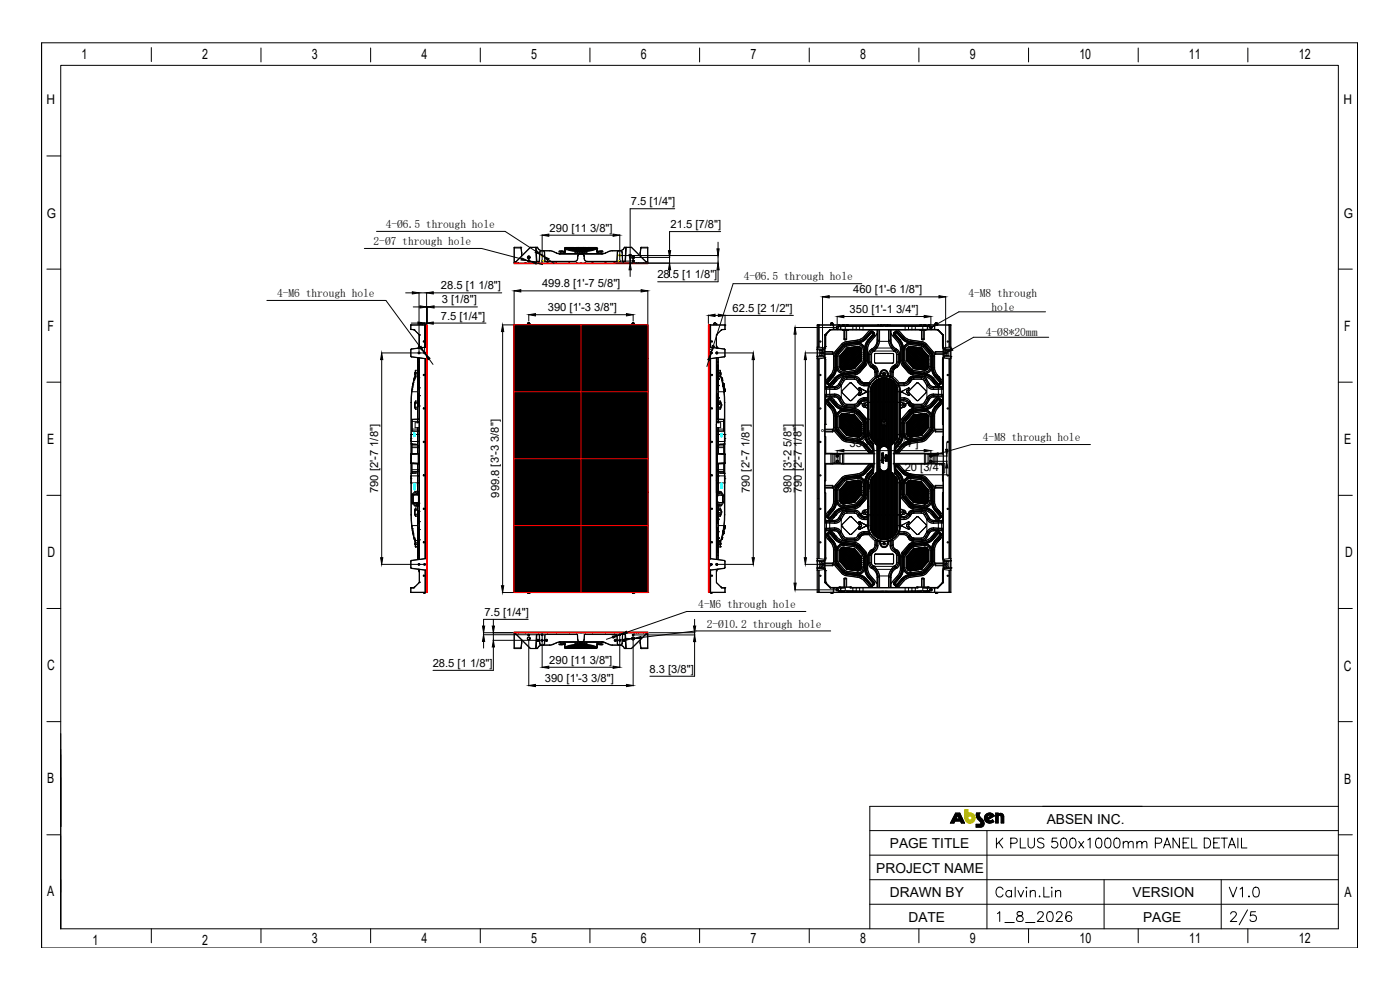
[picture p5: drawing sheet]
<svg xmlns="http://www.w3.org/2000/svg" width="594mm" height="420mm" viewBox="0 0 594 420" stroke-linecap="round" stroke-linejoin="round" font-family="sans-serif">
<defs><g id="words">
<g font-size="6">
<text x="34.6" y="24.9">1</text>
<text x="85.8" y="25.1">2</text>
<text x="132.3" y="25.1">3</text>
<text x="178.8" y="25.1">4</text>
<text x="225.3" y="25.1">5</text>
<text x="271.9" y="25.1">6</text>
<text x="318.4" y="25.1">7</text>
<text x="364.9" y="25.1">8</text>
<text x="411.4" y="25.1">9</text>
<text x="457.9" y="25.1">10</text>
<text x="504.5" y="25.1">11</text>
<text x="551" y="25.1">12</text>
<text x="20.1" y="140.6">F</text>
<text x="570.3" y="140.4">F</text>
<text x="20" y="188.2">E</text>
<text x="570.3" y="188.4">E</text>
<text x="20.2" y="236.3">D</text>
<text x="570.7" y="236.1">D</text>
<text x="20" y="284.3">C</text>
<text x="570.2" y="284.5">C</text>
<text x="20.1" y="332">B</text>
<text x="570.3" y="332.5">B</text>
<text x="20.1" y="380.1">A</text>
<text x="570.5" y="380.4">A</text>
<text x="39.2" y="401">1</text>
<text x="85.8" y="401">2</text>
<text x="132.4" y="400.3">3</text>
<text x="178.9" y="400.3">4</text>
<text x="225.4" y="400.3">5</text>
<text x="271.9" y="400.3">6</text>
<text x="318.5" y="400.3">7</text>
<text x="365" y="400.3">8</text>
<text x="411.5" y="400.3">9</text>
<text x="458.1" y="400.3">10</text>
<text x="504.6" y="400.3">11</text>
<text x="551.1" y="400.3">12</text>
</g>
<g font-size="5.8">
<text x="444.1" y="349.4">ABSEN INC.</text>
<text x="377.6" y="359.8">PAGE TITLE</text>
<text x="371.8" y="370.2">PROJECT NAME</text>
<text x="377.6" y="380.6">DRAWN BY</text>
<text x="480.5" y="380.7">VERSION</text>
<text x="385.5" y="391">DATE</text>
<text x="485" y="391.1">PAGE</text>
</g>
<g font-size="5.7">
<text x="19.8" y="44.3">H</text>
<text x="570" y="44.2">H</text>
<text x="19.8" y="92.4">G</text>
<text x="570.2" y="92.4">G</text>
</g>
<g font-size="4.9">
<text x="163.7" y="96.7">4-Ø6.5 through hole</text>
<text x="158.5" y="104">2-Ø7 through hole</text>
<text x="315.5" y="118.9">4-Ø6.5 through hole</text>
<text x="117.5" y="126">4-M6 through hole</text>
<text x="410.9" y="126.1">4-M8 through</text>
<text x="420.7" y="131.8">hole</text>
<text x="418.3" y="142.5">4-Ø8*20mm</text>
<text x="417" y="187.2">4-M8 through hole</text>
<text x="296.3" y="258">4-M6 through hole</text>
<text x="299.8" y="266.2">2-Ø10.2 through hole</text>
</g>
<g font-size="4.8">
<text x="267.7" y="87">7.5 [1/4&quot;]</text>
<text x="233.2" y="98.3">290 [11 3/8&quot;]</text>
<text x="284.5" y="96.7">21.5 [7/8&quot;]</text>
<text x="278.9" y="118">28.5 [1 1/8&quot;]</text>
<text x="187.1" y="122.7">28.5 [1 1/8&quot;]</text>
<text x="230" y="121.9">499.8 [1'-7 5/8&quot;]</text>
<text x="362" y="124.4">460 [1'-6 1/8&quot;]</text>
<text x="187.4" y="128.7">3 [1/8&quot;]</text>
<text x="187" y="135.5">7.5 [1/4&quot;]</text>
<text x="232.4" y="132">390 [1'-3 3/8&quot;]</text>
<text x="310.8" y="132.3">62.5 [2 1/2&quot;]</text>
<text x="360.5" y="132.8">350 [1'-1 3/4&quot;]</text>
<text x="360.5" y="189.6">350 [1'-1 3/4&quot;]</text>
<text x="383.9" y="199.9">20 [3/4&quot;]</text>
<text x="160.4" y="209.2" transform="rotate(-90 160.4 209.2)">790 [2'-7 1/8&quot;]</text>
<text x="318.1" y="209.3" transform="rotate(-90 318.1 209.3)">790 [2'-7 1/8&quot;]</text>
<text x="335.8" y="209.2" transform="rotate(-90 335.8 209.2)">980 [3'-2 5/8&quot;]</text>
<text x="340.2" y="209.2" transform="rotate(-90 340.2 209.2)">790 [2'-7 1/8&quot;]</text>
<text x="211.7" y="211.2" transform="rotate(-90 211.7 211.2)">999.8 [3'-3 3/8&quot;]</text>
<text x="205.5" y="261.2">7.5 [1/4&quot;]</text>
<text x="233" y="281.6">290 [11 3/8&quot;]</text>
<text x="183.6" y="282.9">28.5 [1 1/8&quot;]</text>
<text x="275.6" y="285.4">8.3 [3/8&quot;]</text>
<text x="231.2" y="289.3">390 [1'-3 3/8&quot;]</text>
</g>
</g></defs>
<g fill="none" stroke="#000" stroke-width=".42">
<path d="M17.6 18.2h558.4v384h-558.4zM17.6 18.2v384M576 18.2v384M64.2 20.2v5.9M110.7 20.4v5.9M157.3 20.4v5.9M203.8 20.4v5.9M250.3 20.4v5.9M296.8 20.4v5.9M343.4 20.4v5.9M389.9 20.4v5.9M436.4 20.4v5.9"/>
<path d="M482.9 20.4v5.9M529.4 20.4v5.9M19.9 66.2h5.9M159.8 98.2h54.5l13.1 8.4M230 99.6v10.6M232.9 99.8h27.2M263 99.6v10.6M286.3 88.6h-18.9v19.3M305.8 98.3h-21.7v8M19.9 114.2h5.9M154.6 105.4h49.7l16.9 4.5M218.1 105.2h3"/>
<path d="M218.2 104.9l-.1 6.7h86.7M218.2 104.9v6.3M218.2 111.4v.2M218.2 104.9h2.8M218.3 111.6h.1M218.4 111.1h.1M218.4 111.1l-.2 .3M218.5 111.1h.3M218.5 111.1l-.3 .3M218.5 111v.1M218.5 111h.3M218.5 111l-.1 .1"/>
<path d="M218.8 111v.1M218.9 111l.1 .1M219 111.1h-.2M219.8 111.6h.1M219.9 111.6h.1M220 111.6h.1M221 104.9v.3M221 104.9h.1M221 104.9l.4 2.2M221 105.2l.3 1.9M221.3 107.1v1.5M221.3 107.1h.1"/>
<path d="M221.3 107.4h.1M221.4 107.1v1.4M222.9 111.6h.1M223 111.6h.1M224.1 109.7h.5M224.1 108.7h.5M224.4 110.3l-.2 .4M224.6 110.7v.2M224.7 110.7h-.7l.7 .1M224.9 104.9l-6.1 6.1M225 104.9v.1M225 105l-6 6.1"/>
<path d="M225.1 104.9v.1M225.1 105h2.2M225.1 104.9h2.9M225.1 104.9h-.2M225.1 105h-.1M227.3 105l.3 6M227.3 105h.1M227.4 105l.3 5.9M227.4 105h.6M227.4 104.9l.1 .1M227.5 105h.1M227.5 105l.3 5.9"/>
<path d="M227.5 111.5l2.7 .8M227.6 111h1.3M227.7 110.9h1.1M227.7 110.9l-.1 .1M228 105l.5 .8M228 104.9l1.1 1.2 .9 .2M228.1 104.9l-.1 .1M228.4 111.6h.1M228.5 111.6h.1M228.5 105.8h.1M228.6 105.8l.9 .5M228.6 111.6h.1"/>
<path d="M228.8 110.9l.1 .1M229 107l-.2 3.9M229 107l-.1 4M229.6 106.3v.1M229.6 108.3l.8 .1M229.7 106.3l-.7 .7M229.7 106.4l-.6 .6M229.7 108.2h.7M229.7 110.7h.7M229.7 108.2l.6 .4M229.8 110.5h.4M229.8 110.6l.1 .4h.3"/>
<path d="M229.9 110.4h.3M229.9 110.7l.2 .1M230 110.7h.1M230.1 110.7l.2 .3M230.1 110.7v.1M230.4 106.3l.7 .7M230.4 106.4l.6 .6M230.4 106.3v.1M231.2 111h12.7M231.3 110.9l-.3-3.9 .2 4M231.3 110.9h12.6M231.3 110.9l-.1 .1"/>
<path d="M232.2 111.6h.1M232.4 111.6h.1M232.7 110.1l2.4 1.6M233.2 106.4l1.4 .3M233.2 106.3v.1M233.2 106.3l-3.6 .1M233.2 106.3l1.5 .3M234.6 106.7l1.5 .7M234.7 106.6l1.4 .7M234.7 106.6l-.1 .1M236 111.6h.1M236.1 107.4l1.5 .2"/>
<path d="M236.1 107.3l1.5 .3M236.1 111.6h.1M236.1 107.3v.1M237.2 106.6h1.8M237.2 106.6v1M237.4 107.7h8.3M237.4 107.6h18.2M237.9 106.5h.1M237.9 107v.6M238.3 106.5h.1M238.3 106.9l-.4 .1M239 106.6v.3"/>
<path d="M239.3 106.9v.1M239.3 107v.6M239.5 106.9h.1M239.5 106.9l.2 .1h-.4M239.5 106.9l-1.6 .1M239.7 105.2l-.2 1.7M239.7 106.6h.1M239.7 105.2h.1M239.7 106.7l-.2 .2M239.7 105.4l-.1 .3M239.7 106.7h.1M239.7 106.6l-.2 .3"/>
<path d="M239.7 106.1h.1M239.7 106.1v.5M239.8 105.4h.1M239.8 105.4l1.9 .9 4.3 .5M239.8 105.4l-.1 2.2M239.9 105.3l2.2 .9 3.2 .4 4.7-.2 2.3-.6 .8-.5M239.9 105.3l-.1 .1M239.9 105v.3M239.9 105h3.5M239.9 105l-.2 1.8M240.6 105h.1M240.6 105.3v.1"/>
<path d="M240.6 105v.3M240.6 105.3h.1M240.6 105.3l.3 .3M240.6 105.1l.4-.1v.6M240.6 105.4l.3 .2M241 105.6h.1M241.2 105.7h.1M241.2 105.7l.3 .1M241.2 105.1v.6M241.2 105.1l.4-.1v.8M241.2 105.1h.1M241.5 105v.8"/>
<path d="M241.5 111.6h.1M241.5 105.8h.1M241.6 105.8h.1M241.7 111.6h.1M241.8 105.8h.1M241.8 105.8v.1M241.8 105.9l.3 .1M241.8 105.1v.7M241.8 105.1v.8M241.8 105.1h.3M242.1 105.1v.9M242.1 105.1h.1"/>
<path d="M242.1 106h.1M242.4 106l.2 .1M242.4 105.1v.9M242.4 105.1h.1M242.4 105.1h.2M242.6 105.1l.1 1M242.6 105.1h.1M242.6 106.1h.1M242.9 106.1h.1M242.9 106.1l.3 .1M243.1 105v.1M243.2 105.1l-.3-.1v1.1"/>
<path d="M243.2 105.1l.1 1.1M243.2 105.1h.1M243.2 105.1v1.1M243.2 106.2h.1M243.3 106.2h.1M243.4 105l.1 .1M243.4 106.2h.1M243.4 105v1.2M243.5 106.2l.3 .1M243.5 105.1v1.1M243.5 105.1h.3M243.8 105.1h.1"/>
<path d="M243.8 105.1v1.2M243.9 105l-.1 .1M243.9 105l-.1 1.3M243.9 110.9v.1M243.9 105h.1M244 107h5M244 107h1.1M244 107v.6M244 105l.4 .1M244 106.3h.1M244 105v1.3M244 106.3h.4"/>
<path d="M244.1 106.3h.3M244.4 105.1h.1M244.4 105v.1M244.4 106.3h.1M244.4 105h4.2M244.4 105v1.3M244.5 111.6h.1M244.6 106.3h.1M244.6 106.3l.3 .1M244.6 105.1v1.2M244.6 105.1h.1M244.6 111.6h.1"/>
<path d="M244.6 105.1h.3M244.7 111.6h.1M244.8 111.6h.1M244.9 105.1h.1M244.9 106.4h.1M244.9 105v1.4M245 109.8h.1M245 109.8l-.2 .6-.9 .5M245.1 108.7h.1M245.1 108.7l-.1 1.1M245.1 107v.6M245.1 108.5l.3-.6 .8-.3-.7 .4-.3 .7"/>
<path d="M245.1 109.8l-.2 .7-1 .5M245.1 106.4h.1M245.2 106.9l-.1 .1M245.2 108.7l-.1 1.1M245.2 106.4h.3M245.2 105.1l-.1 1.3M245.2 105.1h.1M245.2 105.1v1.3M245.2 105.1h.3M245.3 105v.1M245.3 105h.1M245.5 105.1v1.3"/>
<path d="M245.5 105.1h.1M245.7 106.4h.1M245.7 106.4h.4M245.8 106.4h.3M245.8 105.1l-.1 1.3M245.8 105.1h.1M245.8 105.1h.3M246.1 105.1v1.3M246.1 105.1h.1M246.1 106.4h.1M246.2 106.6l-.3 1M246.2 107.6l-.9 .5-.2 .6"/>
<path d="M246.3 106.4h.1M246.3 111.6h.1M246.4 106.4h.1M246.4 105.1l-.1 1.3M246.4 105.1h.1M246.4 105.1v1.3M246.4 105.1h.2M246.5 106.4h.1M246.6 105.1l-.1 1.3M246.6 105.1l.1 1.3h-.4M246.6 105.1h.1M246.7 111.6h.1"/>
<path d="M246.8 107.6l.9 .5 .2 .6M246.8 107.7l.7 .3 .3 .7M246.8 107.7l.8 .2 .3 .7M246.8 107.7l-.9 .1-.7 .6M246.8 107.7l.9 .7M246.8 106.6l.2 1M246.9 106.4h.1M246.9 106.4h.4M246.9 105.1v1.3h.3M246.9 105.1v1.3M246.9 106.9h.1M246.9 105.1h.1"/>
<path d="M246.9 105.1h.3M247.2 105.1l.1 1.3M247.2 105.1h.1M247.3 106.4h.1M247.3 107.7h8.3M247.4 106.4h.1M247.5 105.1l-.1 1.3M247.5 105.1h.1M247.5 105.1h.3M247.6 105v.1M247.8 106.4h-.3M247.8 105.1v1.3"/>
<path d="M247.8 105.1h.1M247.8 106.4h.1M247.8 106.9l.1 .1M247.8 108.7h.1M247.8 108.7v1.1M247.8 109.8h.2M247.9 109.8l.2 .7 1 .5M247.9 107h1.1M247.9 107v.6M247.9 108.7l.1 1.1M248 109.8l.2 .6 .9 .5M248.1 105.1v1.3"/>
<path d="M248.1 105.1h.1M248.1 105.1h.2M248.2 111.6h.1M248.3 106.3h.1M248.3 106.3l-.2 .1M248.3 105.1l.1 1.2M248.3 105.1h.1M248.3 105.1v1.2M248.4 111.6h.1M248.4 106.3h.1M248.4 106.3l-.3 .1M248.6 105v.1"/>
<path d="M248.6 106.3h.1M248.6 105v1.3M248.6 105.1h.1M248.6 105.1h.3M248.6 105.1v1.2M248.9 106.3h-.3M248.9 105.1h.1M248.9 105v.1M248.9 106.3h.1M248.9 105v1.3M248.9 105h.2M249 107v.6"/>
<path d="M249.1 105l.4 .1M249.1 105v1.3M249.1 106.3h.1M249.5 106.2l-.3 .1M249.5 105.1h.1M249.5 105.1v1.1M249.5 105v.1M249.5 105v1.2M249.5 105h3.6M249.7 106.2h.1M249.8 105.1l-.1 1.1M249.8 105.1v1.1"/>
<path d="M249.8 105.1h.2M249.9 105v.1M250 106.1l-.2 .1M250 105.1l.1 1M250 105.1v1M250 106.1h.1M250.1 106.1h.1M250.3 106.1h.1M250.3 105.1v1M250.3 105.1h.1M250.3 105.1h.3M250.6 106l-.3 .1"/>
<path d="M250.6 105.1v.9M250.6 105.1h.1M250.6 106h.1M250.9 106h.1M251.2 105.9l-.3 .1M251.2 105.1l-.3-.1v1M251.2 105.1v.7M251.2 105.1h.1M251.2 105.1v.8M251.2 105.8h.1M251.2 111.6h.1M251.2 105.8v.1"/>
<path d="M251.4 105.8h.1M251.4 111.6h.1M251.5 105l-.1 .8M251.7 105.7l-.3 .1M251.7 105.1l-.3-.1v.8M251.7 105.1l.1 .6M251.7 105.1h.1M251.7 105.1v.6M251.7 105.7h.1M251.8 105.7h.1M252 105.1v.5M252 105.1h.4"/>
<path d="M252.3 105.4l-.3 .2M252.4 105.3l-.4 .3M252.4 105.3h.1M252.4 105.3v-.3v.3M252.4 105.3l-.1 .1M253 105l.2 .4M253.1 105.3l.1 .1M253.1 105v.3M253.2 105.4h.1M253.2 105.4l-2.1 .9-4.1 .5M253.2 106.1h.1M253.2 105.4l.1 2.2"/>
<path d="M253.2 105.3h.1M253.3 106.6l.2 .3M253.3 106.6h.1M253.3 106.3h.1M253.3 105.3v1.5M253.3 105.3l.1 .4M253.3 106.3l.1 .3M253.4 105.7v1.1M253.5 106.9h.1M253.5 106.9l-.2 .1h.4M253.5 106.9l1.6 .1M253.6 106.9l.1 .1"/>
<path d="M253.7 107v.6M254 106.6h1.8M254 106.6v.3M254.7 106.5h.1M254.7 106.9l.4 .1M255.1 106.5h.1M255.1 107v.6M255.8 106.6v1M256.8 111.6h.1M256.9 107.3l-1.5 .3M256.9 111.6h.1M256.9 107.3v.1"/>
<path d="M256.9 107.4l-1.5 .2M257 111.6h.1M258.3 106.7l-1.4 .6M259.7 106.3l-1.4 .4M259.7 106.4l-1.4 .3M259.7 106.3v.1M260.6 111.6h.1M260.8 111.6h.1M261.7 110.9l-12.6 .1h12.7M261.7 110.9l.1 .1M261.9 107l-.1 4M261.9 107l-.2 3.9"/>
<path d="M262.6 106.3v.1M262.6 106.3l-.7 .7M262.6 106.4l-.6 .6M262.6 108.2h.7M262.6 110.7h.7M262.7 110.5h.5M262.8 110.4h.3M262.9 110.7v.1M262.9 110.7l-.2 .3M262.9 110.8l-.2 .2M263 110.7h-.1M263.1 110.7l-.2 .1"/>
<path d="M263.2 110.6l-.1 .4h-.4M263.3 106.3v.1M263.3 106.3l-3.6 .1M263.3 108.3l-.7 .1M263.3 106.3l.7 .7M263.3 106.4l.6 .6M263.5 108.4h41.3M263.5 110.8h4M264 107l.1 4M264 107l.2 3.9M264.1 111h1.3M264.2 110.9l1.2 .1"/>
<path d="M264.2 110.9l-.1 .1M264.4 111.6h.1M264.4 105.8l-.9 .5M264.4 105.8h.1M264.5 111.6h.1M265 104.9l-1.1 1.2-1 .2M265 105l-.6 .8M265 104.9v.1M265 105h.6M265 104.9h2.9M265.5 105h.1M265.5 104.9v.1"/>
<path d="M265.6 105h.1M265.6 105l-.4 5.9M265.7 105h2.2M265.7 105l-.3 6M267.4 110.8v.8M267.4 114.5v2.8M267.9 104.9v.1M267.9 105h.1M267.9 104.9h.1M268 105l6 6.1M268 104.9l6.1 6.1M268 104.9v.1"/>
<path d="M268.3 110.7h.7M268.3 110.7v.2M268.4 109.7h.4M268.4 108.7h.4M268.5 110.3h.2M268.8 110.3v.4M269 111.6h.1M269.1 111.6h.1M269.2 109.2h15M269.2 111.6h.1M269.9 111.6h.1M270.1 111.6h.1"/>
<path d="M270.8 111.6h.1M270.9 111.6h.1M271 111.6h.1M271.6 107.4v1.1M271.6 107.1h.1M271.6 107.1v.3M271.7 107.4h-.1M271.7 107.1v1.5M271.9 105.2h3M272 104.9l-.3 2.2M272 104.9h2.8M272 104.9l-.4 2.2"/>
<path d="M273 111.6h.1M273.1 111.6h.1M274 111.1h.1M274.1 111l-.1 .1M274.1 111h.1M274.1 111v.1M274.1 111.1h.4M274.1 111h.4M274.5 111.1h.1M274.5 111v.1M274.5 111.1l.3 .3M274.5 111l.1 .1"/>
<path d="M274.6 111.1l.2 .3M274.6 111.6h.1M274.8 104.9l.1 6.7M274.8 104.9v6.3M274.8 111.4v.2M284.1 109.2v2.4M284.1 114.5v2.8M304.7 102.7v2.9M304.7 108.4v3.2M304.7 114.5v5h-25.7M567.8 114.2h6M113.2 127.5h50.5l14.6 19.7"/>
<path d="M172.1 124.2h2.8M174.3 139.7h.1M174.3 137.9l6.7-.1v113.6l-6.7-.2M174.3 137.9v1.8M174.3 139.7l.1 .1M174.3 137.9h6.7M174.3 137.9h.1M174.3 139.7l1.3 .1M174.4 139.8h.1M174.4 139.8h1.2M174.4 139.8l1.3 .1M174.5 137.1h2.8"/>
<path d="M175.3 130.2h2.9M175.6 139.8h.1M175.6 139.8l2.2 2.2M175.7 139.9v.1M177.8 124.1v25.1M177.8 124.2h3.2M178 137.7h.1M178 137.7v.1M178 137.5v.2M178 137.5h1.1M178.1 137.3h.1M178.1 137.3l-.1 .2"/>
<path d="M178.1 137.3l.2-.5h.5l.2 .5M179 137.3h.1M179.1 137.3v.2M179.1 137.5v.2M179.1 137.7h.1M179.1 137.7v.1M180.2 136.9v12.3M180.2 137.1h.8M180.8 137.8l-.1 9.5M181 138.8h.1M181 138.7h.1M181 138.1h.1"/>
<path d="M181 138h.1M181 124.1v13.1M181 130.2h.3M181.3 130.1v7.1M183.8 137.1h22.4M183.8 124.2h29.1M184.2 130.2h18.4M213.1 137.8h4.6M218.1 123.2v14.2M218.3 137.8l-.2 .2M218.8 138.1v27.9M218.9 138.1l.1 1.4h.4"/>
<path d="M219.1 139.5l.6 .9M219.3 139.6l.5 .6M219.4 139.6h.1M219.4 139.5h.1M219.4 139.5l.3 .7M219.4 139.9h.1M219.4 139.3v.2M219.4 139.6l.4 .5M219.5 139.6l.3 .5M219.5 139.6l.4 .5 .4-.5M219.5 139.6l.4-.4 .4 .4M219.8 139.1h.1"/>
<path d="M219.8 139.1l.5 .1 .2 .5M219.8 138.8h.1M219.8 138.1v1.1M219.8 139.2h.2M219.8 139.1l-.5 .5M219.8 139.1l-.4 .5 .4 .6M219.8 139.2l-.4 .4 .4 .5M219.8 139.2l-.3 .4M220 139.1h.1M220 138.7h.1M220 138.7l.2 .1M220 139.1v.1"/>
<path d="M220 139.2l.4 .4M220 139.1l.5 .5-.5 .6M220 139.2l.4 .4-.4 .5M220 138.8h-.1M220 138.1v.7M220 138.7l.8 .7 .1 .3h-.4M220.1 138.9l.6 .8M220.4 139.6l-.4 .5M220.4 139.6h.1M220.5 139.7l-.5 .5M220.8 138.1v.5h1.9v-.5M221 123.4h51"/>
<path d="M223.3 138.1v.8h1.5M223.5 139.8v.2M223.5 139.8l-1.9 2M223.5 140l-1.8 1.8M223.6 139.7h.3M223.6 139.7l-2.1 2.1M223.7 138.3l.1 .1M223.7 138.1v.2M223.7 138.3h1.3M223.8 137.5l.3-.7h.5l.3 .7M223.8 137.5v.3M223.8 138.1v.3"/>
<path d="M223.8 137.5h.3M223.8 138.4h1.1M223.9 139.7l-.4 .1M223.9 139.7v.1M223.9 139.8l-.4 .2M223.9 139.8h2.3M224.4 133.4v2.8M224.6 137.5h.3M224.8 138.8v.6M224.8 138.9a.46 .46 0 0 1 .7-.1 .46 .46 0 0 1 0 .7 .46 .46 0 0 1-.7-.1M224.9 139.1l.3-.3 .3 .3M224.9 139.1l.3 .4 .3-.4"/>
<path d="M224.9 137.5v.3M224.9 138.1v.3M224.9 139.1l.3 .3M225 138.3l-.1 .1M225 138.1v.2M225.2 139v.3M225.2 138.8l-.3 .3M225.3 138.9l.2 .2M225.4 138.1v.6M225.5 139.1l-.2 .3M225.7 138.9l.5 .9M226 139.6l-2.4 .1"/>
<path d="M226.2 139.8h.8M226.2 138.1h.8M226.3 138.1l-.6 .8M226.3 138.1h-7.8v27.9h27.8v-27.9h-19.4l.5 .4M227 139.8h2M227.1 139.7h.1M227.1 139.7l-.1 .1M227.2 138.1v.2M227.2 133.5h38.6M227.2 139.6h.8M227.2 139.6l-.1 .1M227.4 138.4h.1"/>
<path d="M227.4 138.5h.1M227.4 138.5l-.2 1.1M227.5 138.7h.5M227.5 138.1v.2M227.5 138.3l-.1 .1M227.5 138.3h1.5M228 139.6l1 .2M228 138.7v.9M229 138.1v.2M229 138.3l.1 .2M229 139.8l.7 .2M229 140h.7"/>
<path d="M229.1 138.6l-1.1 .1M229.1 138.1v1.9M229.5 138.1v1.1h1.1v-1.1M229.5 138.9h1.1M229.5 140v3.7h1v-3.7h-.2M229.6 139.2l-.2 .7M229.6 140h.1M229.7 140h.1M229.7 140l-.1 3.7M229.8 139.9h.1M230.3 140h.1M230.3 140l-.1 .1"/>
<path d="M230.4 140h.1M230.4 140l-.2 .2M230.4 140v3.7M230.4 140h.6M230.4 139.2l.3 .7M230.7 139.9v.1M231 138.6h2.2M231 138.1v1.9M231 139.8l-.6 .2M231 139.8h12.7M231.1 138.3h12.8M231.1 138.1v.2"/>
<path d="M231.1 138.3l-.1 .2M232.2 137.8h.2M233.2 138.6h1.4M233.2 139.7h1.4M233.2 139.7l-2.2 .1M233.2 138.6v1.1M234.6 138.6v1.1M234.6 139.7h1.4M236 139.7h1.6M236 138.6v1.1M236 138.6h-1.4M237.6 138.5l-1.6 .1"/>
<path d="M237.6 139.7h6.1M237.6 138.5v1.2M237.6 138.5h7.7M239 138.9a.45 .45 0 0 1 .7-.1 .45 .45 0 0 1 0 .7 .45 .45 0 0 1-.7-.1M239 138.8v.6M239.1 139.1l.3-.3 .3 .3M239.1 139.1l.3 .4 .3-.4M239.1 139.1l.4 .3M239.5 138.9l.2 .2M239.5 138.8l-.4 .3M239.7 139.1l-.2 .3M243.5 139.8v4.4"/>
<path d="M243.7 139.5l.4 .1M243.7 139.5l.2 .7 .6 .4M243.9 138.3l1.3 .1M243.9 138.1v.2M243.9 139.5l.5 .9M244.1 139.6l.4 .6M244.1 139.6l.5 .6M244.1 139.6h.1M244.2 139.6l.4 .5M244.2 139.6h.1M244.5 138.7l.8 1M244.5 138.7l.9 .3 .2 .7"/>
<path d="M244.5 138.8h.1M244.5 138.8l.7 .2 .3 .7M244.6 139.1l-.5 .5M244.6 139.1l-.5 .5 .5 .6M244.6 139.2l-.4 .4 .4 .5M244.6 139.2l-.4 .4M244.6 139.1h.1M244.6 139.1v.1M244.6 139.2h.2M244.7 138.7h.1M244.8 139.2l.3 .4M244.8 139.1h.1"/>
<path d="M244.8 139.1v.1M244.8 139.1l.4 .5-.4 .6M244.8 139.2l.3 .4-.3 .5M244.8 139.1l.4 .5M244.8 138.8h-.1M244.8 138.7v.1M245.1 139.6l-.3 .5M245.1 139.6h.1M245.2 138.4h.1M245.2 138.1l.1 .4M245.2 139.6v.1M245.2 139.7l-.4 .5"/>
<path d="M245.2 139.6l-.4 .6M245.3 138.4h1M245.3 139.7h-.1M245.6 139.6h.7M245.6 139.5h.7M246.2 138.4l-.9 .1M246.3 139.7h-1.1M246.4 138h.1M246.4 137.8v.2M246.6 137.8l-.2 .2M246.7 139.7h.6M246.7 139.6h.6"/>
<path d="M246.7 139.5l1 .2M246.7 138.4h1.1M247.3 139.5l.2 .7 .9 .3M247.5 139.5l.6 .9M247.7 139.6h.1M247.7 138.1l-.1 .4-.8-.1M247.7 138.5h7.7M247.7 139.7l.4 .5M247.8 138.1v.3M247.8 139.6l.4 .5M247.8 139.6h.1M247.9 139.6l.4 .5 .4-.5"/>
<path d="M247.9 139.6l.4-.4 .4 .4M248.2 139.1l.5 .1 .2 .5M248.2 138.8h.2M248.2 138.8l.6 .2 .3 .7M248.2 138.7v.5M248.2 139.1l-.5 .5 .5 .6M248.2 139.2l-.4 .4 .4 .5M248.2 139.2l-.3 .4M248.2 139.1h.1M248.2 139.2h.2M248.4 138.7h.1M248.4 139.2l.4 .4"/>
<path d="M248.4 139.1l.5 .5-.5 .6M248.4 139.2l.4 .4-.4 .5M248.4 139.1h.1M248.4 139.1v.1M248.4 138.7v.1M248.5 138.7l.6 .3 .2 .7M248.5 138.7h-.3M248.8 139.6l-.4 .5M248.8 139.6h.1M248.9 139.7l-.5 .5M249.1 138.3l-1.3 .1M249.1 138.1v.2"/>
<path d="M249.1 138.3h12.8M249.2 139.8v4.4M249.4 139.8v4.4M255.4 138.5l1.5 .1M255.4 139.7h1.5M255.4 139.7h-6.5M255.4 138.5v1.2M256.9 138.6h1.5M256.9 138.6v1.1M258.4 138.6h1.3M258.4 139.7h1.3M258.4 138.6v1.1"/>
<path d="M258.4 139.7h-1.5M259.7 139.7h2.3h-13v5.1M259.7 138.6h2.3M259.7 138.6v1.1M260.6 138h.1M260.6 137.8v.2M260.8 137.9h.1M260.8 137.9l-.2 .1M260.8 137.8v.1M261.9 138.3l.1 .2M261.9 138.1v.2M261.9 140h.7"/>
<path d="M262 138.1l-.1 1.9h.7M262.3 139.9v.1M262.4 138.1v1.1h1.1v-1.1M262.4 138.9h1.1M262.4 140v3.7h1.1v-3.7M262.5 140h.1M262.5 139.2l-.2 .7M262.5 140l.1 3.7M262.6 140h.1M262.8 139.5l.4 .4-.5 .1zM263.2 139.9h.1M263.3 140h.1"/>
<path d="M263.3 140l-.2 .1M263.3 140h.7M263.3 140v3.7M263.4 139.2l.2 .7M263.4 140h-.1M263.5 140h.1M263.9 138.6l1.1 .1M263.9 138.1v1.9M264 139.8l-.7 .2M264 139.8h1.9M264 138.1v.2M264 138.3h1.5"/>
<path d="M264 138.3l-.1 .2M265 139.6l-1 .2M265 138.7h.5M265 139.6h.8M265 138.7v.9M265.5 138.1v.2M265.5 138.3l.1 .1M265.5 138.5h.1M265.6 138.5l.1 1.1M265.6 138.5h.1M265.6 138.4l-.1 .1M265.6 138.4l.5-.3h-19.4v56.3"/>
<path d="M265.6 138.4h.1M265.8 139.6l.1 .2M265.8 138.1v.2M265.8 139.7h.1M265.9 139.8h.9M265.9 138.1h.9M266.8 139.8h2.3M266.8 139.7h.1M266.9 139.7h.1M266.9 139.7l-.1 .1M267 139.6l2.4 .1M267.3 138.9l-.6-.8h7.8v27.9h-27.8"/>
<path d="M267.3 138.9l-.4 .8M267.6 138.1v.6M267.8 139v.3M268 138.1l.1 .3M268.1 137.5l.3-.7h.4l.4 .7M268.1 137.5v.3M268.1 137.5h.3M268.1 138.4h1.1M268.6 133.4v2.8M268.8 137.5h.4M269.1 139.8l.3 .2M269.1 139.7h.3"/>
<path d="M269.1 139.7v.1M269.1 139.7l.4 .1M269.2 137.5v.3M269.2 138.1v.3M269.3 138.3l-1.2 .1M269.3 138.3l-.1 .1M269.3 138.1v.2M269.4 139.7l2.1 2.1M269.4 140l1.9 1.8M269.5 139.8l-.1 .2M269.5 139.8l1.8 2M269.6 138.1v.8h-1.4"/>
<path d="M270.2 138.1v.5h1.9v-.5M272.3 139.5l.5 .9M272.5 139.6h.1M272.5 139.6l.5 .6M272.6 139.6l.4 .5M272.6 139.6h.1M272.6 139.6l.5 .5 .4-.5M272.6 139.6l.5-.4 .4 .4M273 138.1v1l.5 .2 .1 .6M273 138.8l.5 .2 .3 .7M273 139.1l-.5 .5M273 139.1l-.5 .5 .5 .6"/>
<path d="M273 139.2l-.4 .4 .4 .5M273 139.2l-.4 .4M273 139.1h.1M273 139.1v.1M273 139.2h.2M273.1 138.7h.1M273.1 139.2l.4 .4M273.1 139.1l.5 .5-.5 .6M273.1 139.2l.4 .4-.4 .5M273.2 139.1h.1M273.2 138.8h-.1M273.2 138.1v.7"/>
<path d="M273.2 139.1v.1M273.5 139.6h.1M273.5 139.6v.1M273.5 139.6l-.4 .5M273.5 139.9h.1M273.5 139.3v.1M274 138.1v1.4a.67 .67 0 0 0-.3-.7 .67 .67 0 0 0-.7 0M274.1 138.1v27.9M274.7 137.8l.2 .2M274.8 137.8l-56.7 .1v113.3l56.7 .2M274.8 137.8v113.6M274.9 123.2v14.2"/>
<path d="M300.6 133.6v3.6M300.9 138.8h.1M300.9 138.7h.1M300.9 138.1h.1M300.9 138h.1M300.9 137.9h6.7M301.1 137.8v9.5M301.4 137.8v.1M301.4 137.9l.1 9.4M301.4 137.8l.1 .1M302.8 137.7h.1M302.8 137.7v.1"/>
<path d="M302.8 137.5v.2M302.8 137.5h1.1M302.8 137.3h.1M302.8 137.3v.2M302.8 137.3l.3-.5h.5l.2 .5M303.4 133.8h1.4M303.8 137.3l.1 .2M303.8 137.3h.1M303.9 137.5v.2M303.9 137.7h.1M303.9 137.7v.1M306.2 139.8h1.3"/>
<path d="M306.2 139.8l-2.2 2.2M307.5 139.8h.1M307.5 139.8l-1.3 .2M307.6 137.9h.1M307.6 139.7h.1M307.6 139.7l-.1 .1M307.6 139.7l-1.4 .1M307.6 137.9l-6.7-.1v113.6l6.7-.1M307.6 133.6v6.1M307.6 133.8h29M337.2 138.9h17.5M346.7 137.9h9.2"/>
<path d="M346.7 137.9h56.8M346.7 137.9v113.3M347.1 137.8l-.1 9.4 .1-9.4M347.5 137.9v9.4M349 125.8v23.4M351.8 125.9h46.6M352.2 139.8h.1M352.2 139.8l-2.2 2.2M352.2 140l-1.9 1.9M352.2 140l.1 .1M352.3 139.8v.1M352.4 139.9h.1"/>
<path d="M352.4 137.5h.3M352.4 137.5l.3-.7h.5l.3 .7M352.4 137.5v.3M352.5 139.9l-.3 .1M352.5 139.9v.1M352.5 140l-.2 .1M352.5 140h19.6M353.1 137.5h.4M353.5 137.5l.1 2.2M353.6 139.7l-1.4 .1M353.6 139.7v.1M353.6 139.8h1.4"/>
<path d="M353.6 139.8l-1.3 .1M353.6 137.8l.1 .1M353.7 139.7h.1M353.7 139.7v.1M353.7 137.8v1.9M354.8 138.9l.1 .3M354.8 138.9l.2 .3M354.9 138.7l.5-.2 .3 .4M354.9 138.7l-.1 .2M355 138.6l-.2 .3M355 139.7v.1M355 139.7h-1.4"/>
<path d="M355 139.8h.5M355 139.7h.2M355 138.6h.3l.3 .3M355.2 139.7h.1M355.2 134.2v4.2M355.5 139.7v.1M355.5 139.7h1.1M355.5 139.8h1.1M355.5 139.7h-.3M355.6 138.9l-.3 .4-.3-.1M355.7 138.9l-.3 .5-.5-.2M355.9 137.8h.1"/>
<path d="M355.9 138.4l.2 .1M355.9 137.9v.5M355.9 137.8v.1M355.9 138.4l.2 .2M355.9 137.9h.1M356 137.9h38.2M356 137.9v.5l.3-.3M356.1 138.6h.5M356.1 138.5h.1M356.1 138.5h.5M356.1 138.5v.1M356.2 137.8l.1 .3"/>
<path d="M356.3 138.1l.1 .1M356.4 138.2h1M356.4 138.2l-.3 .3M356.6 139.8l1.5 .1M356.6 138.5l.1 .1M356.6 139.7v.1M356.6 138.6v1.1M356.7 138.6h-.1M356.7 139.7h1.9M356.7 138.6v1.1M356.7 139.7h-.1M357.4 138.2l.2 .2"/>
<path d="M357.4 140h.1M357.5 137.8l-.1 .4M357.6 139.9h.5M357.6 138.4h.5M357.6 139.9v.1M357.6 139.9l-.2 .1M357.7 137.8h.1M357.7 137.8l-.1 .6M358 134.3h34.1M358.1 138.4l.2 .1M358.1 138.4l-1.5 .1M358.3 138.5h.3"/>
<path d="M358.3 139.8l-.2 .1M358.3 137.8v.7M358.3 139.8v.4M358.6 138.5l-1.9 .1M358.6 139.7l-.3 .1M358.6 138.5v1.2M359 139.7l-.1 4.2h-.6v-3.7M359 139.7l.4 .2M359 139.7h4.3M359 137.8v.7h4.3M359.4 139.9h.3M359.4 138.4h.3"/>
<path d="M359.4 138.4l5.3 .1M359.4 139.9h5.3M359.4 138.4l-.3 .1M359.6 137.8l.1 .6M359.7 139.9l-.1 .3M359.7 139.9l.1 .1M359.8 137.8l.1 .4M359.8 140h.1M359.9 138.2h12.6M359.9 138.2l-.2 .2M361.9 138.4v1.5M363.2 138.4l.1 .1"/>
<path d="M363.3 139.7l-.1 .2M363.3 138.5v1.2M363.3 139.7l1.4 .1M364.7 138.3h9.6M364.7 138.3v.2M364.7 139.9h1.5M364.7 138.3l-1.5 .1M364.7 139.8h20.8M364.7 138.5v1.3M364.7 139.8v.1M365.7 120.4h-54.6l-8.4 26.3M366.2 139.9h17.8"/>
<path d="M366.2 138.3v1.6M369 140l-3.6 3.7-1.7 .6-5.2 .7-1.5 1-2.6 3-.6 1.2-.2 5.7a6.3 6.3 0 0 1-2.5 4.6l-.8 1M369.2 140h-.1M372.1 140h.1M372.1 140v4.2M372.2 140l.2 4.8M372.2 140v4.2M372.5 138.2h1.1M372.5 137.8v.4M372.5 140v4.8M373 140v4.8M373.2 140v4.4"/>
<path d="M373.6 138.2l.1 .1M373.7 138.3h.6M373.7 137.9v.4M373.8 137.8h.1M373.8 137.8l-.2 .4M374.3 138.3l.5 .1M374.8 138.4l-10.1 .1M374.8 137.8v.6M375.4 138.4l10.1 .1M375.4 137.8v.6M375.9 138.3l-.5 .1M375.9 138.3h9.6"/>
<path d="M376.5 138.3h-.6M376.5 137.9h.1M376.5 137.9v.4M376.6 137.9h.1M376.6 138.2l-.1 .1M376.6 137.9v.3M377 140v4.8l.7 2.1 .6 .7M377.1 140l.1 4.8M377.7 138.2h-1.1M377.7 138.2h12.6M377.7 137.8v.4M378 140h19.7"/>
<path d="M378 140h-.3v4.4M378 140v4.2M381 140h.1M381.2 140l2.3 2.7M384 138.3v1.6M385.5 139.8v.1M385.5 138.5v1.3M385.5 139.9h5.3M385.5 138.3v.2M385.5 138.3l1.5 .1M385.5 139.9h-1.5M386.9 139.7h4.3v4.2l.7-.1v-4"/>
<path d="M386.9 138.5h4.3M386.9 139.7l.1 .2M386.9 138.5v1.2M386.9 139.7l-1.4 .1M387 138.4l-.1 .1M388.4 138.4v1.5M390.3 138.2l.2 .2M390.3 140h.1M390.4 137.8l-.1 .4M390.5 138.4h.3M390.5 139.9h.3M390.5 139.9l-.2 .1"/>
<path d="M390.5 139.9v.1M390.6 137.8h.1M390.6 137.8l-.1 .6M390.8 138.4l.4 .1M390.8 138.4l-5.3 .1M391.1 139.7l-.3 .2M391.2 137.8v.7M391.5 139.7l.4 .1M391.5 138.5l2 .1M391.5 138.5v1.2M391.9 139.8l.2 .1M391.9 138.5h-.4"/>
<path d="M391.9 137.8v.7M392.1 138.4l-.2 .1M392.1 138.4h.5M392.1 138.4l1.5 .1M392.1 139.9h.5M392.5 137.8l.1 .1M392.6 137.9h.1M392.6 139.9l-.1 .3M392.6 137.9v.5M392.6 139.9l.2 .1M392.7 137.8l.1 .4M392.8 140h.1"/>
<path d="M392.8 138.2h1M392.8 138.2l-.2 .2M393.5 139.7h-2M393.5 139.7l.1 .1M393.5 138.6v1.1M393.6 139.8l-1.5 .1M393.6 139.7h1.1M393.6 139.8h1.1M393.6 138.6h.5M393.6 139.7h-.1M393.6 138.5h.5M393.6 138.5l-.1 .1"/>
<path d="M393.8 138.2l.3 .3M393.9 138.1l-.1 .1M393.9 138.1l.3 .3M394 137.8l-.1 .3M394.2 137.9v.5M394.3 137.9h-.1M394.3 137.9h.1M394.3 137.8h.1M394.3 137.9h9.2M394.3 138.4l-.2 .2M394.3 137.9v.5M394.3 137.8v.1"/>
<path d="M394.7 139.7v.1M394.7 139.7h.5M394.7 139.8h.6M395 134.2v4.2M395.2 139.7l.1 .1M395.2 139.7h1.4M395.3 139.8h1.3M395.3 138.8l-.3 .1M396.4 137.8l.1 .1M396.5 137.9h.1M396.5 137.9v1.8M396.5 139.7h.1"/>
<path d="M396.5 139.7v.1M396.6 137.8v.1M396.6 139.8l1.3 .1M396.6 137.8h.1M396.6 137.9h.1M396.6 139.7l1.3 .1M396.6 139.7v.1M396.6 137.5h.4M396.6 137.5l.4-.7h.5l.3 .7M396.6 137.5v2.2M397.5 137.5h.3M397.7 140l.2 .1"/>
<path d="M397.7 139.9l.3 .1M397.7 139.9v.1M397.8 137.5v.3M397.8 139.9l.2 .1M397.9 139.8l2.3 2.2M397.9 139.8v.1M398 140l1.7 1.9M398 140l-.1 .1M401.2 125.8v23.4M402.6 137.8l.1 .1M402.7 137.8v9.5M403.1 137.8h.1"/>
<path d="M403.1 137.8l.1 9.4zM403.5 137.9v113.3M443.6 132.3h-36.7l-9.1 5.1M161.8 149.7h17.8M162 152.6v84M174.3 151.1l.2 .3M174.3 148.4v2.7l.1-2.7M174.3 148.4h.1M174.4 151.1l.2 .2M174.6 148.1l-.2 .3M174.6 151.3l6.1 .8M175.7 140l.3 .2"/>
<path d="M175.7 140h.2M176.2 159.4l-1.4 6.4-.3 4.9M176.2 159.4h.1M176.2 159.4l-.4 .9M176.3 157.1v2.8M176.3 157.1h.9M177.2 159.6h.1M177.2 159.6v.1M177.2 157.6l.4 .1M177.2 155.2l.4 .5M177.2 154.9v.1M177.2 158.4l-1 .1"/>
<path d="M177.2 155.2h.1M177.2 158l-1.2 .2 .2 .9h1M177.2 151.8v27.5M177.2 159.7h.1M177.2 153.6h.4M177.2 159.8l-.9 .1M177.2 151.8v9M177.2 155.4v2.2M177.2 155l.4 .4M177.2 159.9l.4 .2M177.5 147.6h.1M177.5 147.6l-.1 .1"/>
<path d="M177.6 157.7h.1M177.6 155.7l.1 .1M177.6 155.4l.1 .1M177.6 153.6h.1M177.6 153.6v1.8M177.6 155.7v2M177.6 149.5v.4M177.6 151.8v1.8M177.6 155.4v.3M177.6 157.7v2.4M177.7 149.5v.5M177.7 157.7l-.1 2.4"/>
<path d="M177.7 155.8v1.9M177.7 153.6v1.9M177.7 151.8v1.8M177.7 155.5v.3M177.7 157.7h.2M177.7 155.8h.2M177.7 155.5h.2M177.7 153.6h.2M177.8 146.8l-.4 .9M177.8 142h.1M177.8 142l.1 .2M177.8 147.5h.1"/>
<path d="M177.8 142l.1 5.6M177.8 147.5v.1M177.8 147.5l-.3 .1M177.9 142.2h.1M177.9 146.4l-.5 1.3M177.9 151.9v85.4M177.9 146.6l-.4 1M177.9 147.4l-.1 .1M177.9 147.5v.1M179.9 149.5l.4 .4-.2-.1M180 149.5v.5M180 149.7l.1 .1"/>
<path d="M180 149.6l.2 .2M180.2 149.8h-.1M180.4 152.2v84.8M180.4 147.2l.1-9.4-.1 9.5M180.5 152.2l-.1 84.8M180.6 147.2l.1 .1M180.7 147.3l-6.2 .7-.2 .4M180.7 152.1v84.9M181 156.8h.1M181 156.6h.1M181 154.9h.1M181 154.8h.1"/>
<path d="M181 152.1h.1M181 151.9h.1M181 149.1h.1M181 149h.1M181 148.3h.1M181 148.2h.1M181 148.1h.1M181 147.4h.1M181 147.3h.1M181 143.6h.1M181 143.5h.1M181 141.9h.1"/>
<path d="M181 141.8h.1M181 141.7h.1M181 140.5h.1M181 140.4h.1M182.1 152.3l1.6 2.3M213.3 140.7v107.8M218.1 152.1h.2M218.1 151.9h.1M218.2 151.9h.1M218.2 151.9l.1 .2M218.3 152.1h.1M218.9 150.1l.1 9"/>
<path d="M219 150.1l.2 .3h.7M219 159.1v5.1h.4M219.7 140.4h.1M219.7 140.2h.3M219.8 140.4h.2M219.8 140.6l-.8-.9-.1 10.4M219.8 140.1h.1M219.8 140.5l.2 .1M219.8 140.1v.1M219.8 140.5h.1M219.8 140.1h.2M219.9 140.4l-.1 .1"/>
<path d="M219.9 150.4h.1M219.9 149.1h.1M219.9 149.4h.1M219.9 150.1h.1M219.9 149.1h-.7l-.2 .3h5.5v.7h-5.5M219.9 156.8l1.6 .1zM219.9 154.8l1.6 .1zM219.9 152.9h1.6M219.9 146.6v6.3M219.9 154.7v.1M219.9 156.7v.1M219.9 149.2h2.3v1h-2.3"/>
<path d="M219.9 146.6h1.6M219.9 146.6l1.6-.3v.3M219.9 152.9l1.6 .3v-.3M219.9 140.4l.1 .1M220 140.1h.1M220 156.7h-.1M220 140.1v.4M220 140.5v.1M221.5 141.8h.2M221.5 142.2h.1M221.5 141.8v4.8M221.5 154.7h-1.6"/>
<path d="M221.5 156.7h-1.6M221.5 152.9v13.1M221.6 141.8l-.1 .4M221.7 141.8l-.2 .4M222.2 155.6l.1 .6 .8 .4M222.4 155.9v-.3h-.4l.2 .7 .6 .4M222.4 155.9l.7 .4M222.5 155.8l.4 .4M222.5 155.8h.1M222.5 155.8l.5 .4 .4-.4M222.5 155.8l.5-.5 .4 .5M222.8 156.5l.1 .1"/>
<path d="M222.8 156.7h.1M222.9 155.2l.6 .5M222.9 156.7h.2M222.9 155.2l-.5 .5M222.9 155.2l-.5 .6 .5 .5-.5-.5M222.9 155.3l-.4 .5 .4 .4M222.9 155.3l-.4 .5M222.9 155.3h.1M222.9 155.2h.1M222.9 156.3h.1M222.9 155.2v.1M222.9 155h.2"/>
<path d="M222.9 155.3h.2M223.1 155.3l.3 .5M223.1 155.2l.4 .6-.4 .5M223.1 155.3l.3 .5-.3 .4M223.1 155.2l.4 .6M223.1 155.3h.1M223.1 155.2h.1M223.1 156.3h.1M223.1 154.9l-.1 .1M223.1 154.9l-.2-.1v.4M223.1 156.2l-.2 .1M223.1 155.2v.1"/>
<path d="M223.1 156.2v.5M223.1 154.8h.1M223.1 155h.1M223.1 154.8l.7 .4 .1 .7M223.2 155l.6 .9M223.4 155.8h.1M223.4 155.8l-.3 .4M223.5 159.9l.1 .1M223.5 155.8l-.4 .5M223.5 155.8h.1M223.5 155.9h.4M223.5 155.7v.2"/>
<path d="M223.6 159.9l-.1 .1M224.6 159.7l-.5 .6M224.6 159.7l-.5 .5M224.7 159.6l.4-.5-.4 .5M224.9 160l-.8 1 .9-1M224.9 160l.5-.6-.4 .6M224.9 160h.1M225 159l.6 .6-1.3 1.5-.6-.4M225.1 159h.1M225.2 159h.1M225.5 159.3h.1M225.8 156.9l2.5 2.2"/>
<path d="M225.8 156.9l-.7 1.9-1.1 1.4M225.9 156.8l.2 .2M225.9 157h.1M225.9 159.8l-.5 .6M225.9 157l-.8 2M226 157l-.8 2M226 155.3h1.4M226 155.2h1.7M226 159.8h.1M226 156.9h.1M226 151.1h.1M226 151v5.1"/>
<path d="M226 155.9h.1M226 156.1v.8M226.1 157h.1M226.1 155.9l-.1 .2M226.1 157.1h.1M226.2 157.1l1.9 1.7M226.3 157.3h.1M226.3 157.4l-.8 1.9M226.4 157.2h.1M226.4 156.8v.4M226.4 156.8l-.1 .4M226.5 156.1l-.2 1.1"/>
<path d="M226.5 156.1h.1M226.5 151.1h.5M226.5 151.1v5.4M226.5 156.5l-.1 .7M226.5 156.5l-.4 .5M226.5 156.5l-.1 .1M226.5 155.9h.1M226.5 155.3h.1M226.5 155.2h.1M226.5 155.6h.5M226.5 155.9l.1 .5M226.5 156.1v.4"/>
<path d="M226.5 155.9l.1 .3M226.5 156.1l.1 .3M226.6 156.1h.1M226.6 155.9h.1M226.6 149.6v.1M226.6 156v.3M226.6 149.7l-.6 1.3M226.6 149.7l-.5 1.3M226.6 155.3h.1M226.6 156.5l.8 1.1 1.2 .7M226.6 155.2h.1M226.6 156.4l-.1 .1"/>
<path d="M226.7 156.5l.7 1.1 1.2 .6M226.7 156.5h.1M226.7 156.5l-.3 .3M226.9 156h.1M226.9 156v.1M226.9 156l-.3 .4M226.9 150l-.4 1.1M226.9 150h.1M226.9 155.3l.1 .7M226.9 150l.3 .2M226.9 156.1l-.8 .9M227 150l-.5 1.1 .1 4.9"/>
<path d="M227 156.1h.1M227 156h.1M227 156.1l-.9 1M227 156.1l-.3 .4M227 156h-.1M227 156l.3-.4-.2 .4M227 156.1l.7 1.2 1.3 .5M227 151.1v4.1M227 155.3v.8M227 158l-1.3 1.5-.6-.5M227.1 156l.6 1.2 1.3 .5M227.1 156h.1"/>
<path d="M227.1 156l-.2 .1M227.1 156l-.1 .1M227.1 158l-1.3 1.6 .6 .5M227.2 155.2v.1M227.2 150.2l.1 .1M227.2 150.2l-.3 .9v4.1M227.3 150.3l-.3 .8M227.4 155.6h.1M227.4 148.5a3.4 3.4 0 0 0-1.5 2.6l-.1 5.8M227.4 155.4l.1 .1M227.4 155.3h.1M227.4 155.4v.2"/>
<path d="M227.4 155.6l-.3 .4M227.4 155.4h.1M227.5 155.4h.1M227.5 155.5h.1M227.5 148.1h.1M227.5 148.1l.1 .1M227.5 148.4h.1M227.5 155.4l-.6 .6M227.5 148.1l-.1 .4M227.5 155.5l-.1 .1M227.5 155.5l2 1.7M227.6 155.6a1.62 1.62 0 0 0 1.8 1.6"/>
<path d="M227.6 151.1h.1M227.6 155.2h.1M227.6 155.6h.1M227.6 148l.1 .1M227.6 151l-.1 4.4M227.6 155.6a1.58 1.58 0 0 0 1.8 1.6M227.7 148.2h.1M227.7 148.2v.2M227.7 148.4h.1M227.7 155.2v.1M227.7 150.7l-.1 .3M227.7 155.3l2 1.7"/>
<path d="M227.7 148.1v.1M227.7 150.7h.1M227.7 142.6l.6 .9M227.7 148.3h.1M227.7 148.3l.1 .1M227.7 148.3l-.3 .2M227.7 148.3l-.1 .1M227.8 158.6l-1.8 1.2M227.8 158.7h.1M227.8 148.4v.1M227.8 158.7l-1.8 1.1M228 158.6h.1"/>
<path d="M228 147.9h.1M228 147.9l-.3 .2M228 148h.1M228 147.9v.1M228 148l-.3 .3M228 147.8l.1 .3M228 148l.1 .1M228.1 142.7l.3 .4M228.1 142.7h.1M228.1 147.8l-.1 .1M228.1 142.7l.4 .4 .5-.4M228.1 142.7l.4-.4 .5 .4"/>
<path d="M228.1 147.7l.1 .1M228.1 158.8h.1M228.2 148l-1.6 1.7M228.2 147.7l-.2 .2M228.2 147.7l-.6 .3M228.2 147.8v.1M228.2 159l-1.8 1.1M228.2 147.9v.1M228.3 143.5h.3M228.3 147.7l-.1 .1M228.3 158.9h.1M228.3 143.3h.3"/>
<path d="M228.3 158.5h.1M228.3 158.5l-.3 .1M228.3 143.2l-.3-.6h-.4l.2 .7 .6 .3M228.4 143.6h.2M228.4 158.5l-.4 .1M228.4 141.8v.3l.9 .7M228.4 143.6h.1M228.4 141.8h.2M228.4 141.9l.6 .2 .3 .7M228.4 158.5l-.3 .3M228.4 141.9h.1M228.4 142.1l-.4 .6 .4 .5"/>
<path d="M228.4 142.2l-.3 .5 .3 .4M228.4 142.2l-.3 .5M228.5 142.2h.1M228.5 143.3h.1M228.5 143.5l-.1 .1M228.5 142.1v.1M228.5 143.1v.2M228.5 143.1h.1M228.6 143.5h.1M228.6 142.2l.4 .5M228.6 142.1l.5 .6-.5 .5M228.6 142.2l.4 .5-.4 .4"/>
<path d="M228.6 142.1l.5 .6M228.6 142.2h.1M228.6 143.3h.1M228.6 143.6h.1M228.6 141.9h.1M228.6 141.8v.1M228.6 142.1v.1M228.6 143.1v.5M228.6 158.4h.1M228.6 158.2l-.2 .3M228.6 158.4l-.6 .2M228.7 141.7h.1"/>
<path d="M228.7 141.7l.6 .5M228.8 158.2l-.6 .6M228.8 158.2h.4M228.8 158.3h.2M229 142.7h.1M229 157.8h.1M229 157.9h.1M229 157.8l-.4 .4M229 157.9l-.8 .9M229 142.7l-.4 .4M229 158.3h.1M229 158.3l-1 .3"/>
<path d="M229 158.3h.3M229 158.3l-.4 .1M229 158.3l-.4 .2M229.1 157.9h.1M229.1 157.8h.1M229.1 157.7l-.1 .2M229.1 157.9l-.3 .3M229.1 157.8l-.1 .1M229.1 142.7l-.5 .5M229.1 142.7h.1M229.1 157.8v.1M229.1 157.7l-.1 .1"/>
<path d="M229.1 158.8l-.7 .2M229.1 158.7l-.8 .2M229.2 158.2h.1M229.2 146.7l-1 1M229.2 146.7l-.9 1M229.2 158.3h.1M229.3 158.8a6.1 6.1 0 0 0-4 2.5M229.3 158.7h.1M229.3 158.2l-.6 .1M229.3 158.7l-.2 .1M229.3 146.3v-.4l-3.6 4.1-.5 7.7-1 1.6-.4 .5-.3-.2-.9 1.1 .3 .2-1 1.3a1.47 1.47 0 0 0 2.2 1.2l.7-.8 .3 .3 .9-1.1-.3-.3 1.4-1.3 2.3-.9M229.3 146.3h.1"/>
<path d="M229.3 142.2v.6M229.3 146.3l-1.1 1.4M229.3 146h.1M229.4 157.2h.1M229.4 146.5l-.2 .2M229.4 157.3h.1M229.4 146.4v.1M229.4 157.3l-.3 .4M229.5 157.7v.1M229.5 157.2l-.1 .1M229.5 146.3h-.1M229.5 146.4l-.2 .1"/>
<path d="M229.5 157.8v.4M229.5 146h-.1M229.5 157.8l-.5 .1M229.5 157.3v.1M229.5 157.2h.1M229.5 158.2l-.3 .1M229.5 146.9v.1M229.5 157.2v.1M229.5 146.2v.1M229.5 147l-2.6 3M229.5 158.2l-.5 .1M229.5 147h.1"/>
<path d="M229.5 158.2h-.2M229.5 146.9l-2.6 3M229.5 157.4l-.4 .4M229.6 147l.3 .2M229.6 157.3h.1M229.6 157.2h.1M229.6 157.2v.1M229.6 157.3l-.1 .1M229.6 157.2l-.5 .5M229.7 157.2h.1M229.7 145.8h.1M229.7 157h.1"/>
<path d="M229.7 157.3h.1M229.7 157.2v.1M229.7 157l.1 .1M229.7 140l.3 .2M229.7 157.3l.1 .3M229.7 157.5l.1 .6M229.8 140h.1M229.8 157.1h.1M229.8 140l.2 .1M229.8 157.5h.1M229.8 157.5h-.1M229.8 157.1v.4"/>
<path d="M229.8 158.2h.1M229.8 158.1h.1M229.8 157.5v.1M229.8 157.6l.1 .6M229.8 157.1l.1 .4M229.9 147.2l-2.6 3.1M229.9 145.8h.1M229.9 145.8l-.6 .3M229.9 147.2l-2.7 3M229.9 158.2v.5M229.9 157.6v.5M229.9 158.1h.1"/>
<path d="M229.9 158.2l.1 .5M229.9 158.2h.1M229.9 158.1v.1M230 140.1h.2M230.1 145.7h.1M230.1 145.7l-.2 .1M230.2 145.7h-.1M230.3 145.6l-.1 .1M230.4 147.7h.1M230.4 147.7l-2.7 3M230.4 159.6l-1.1 .3-.5 .5 .2 .1M230.4 159.9l-1.4 .6"/>
<path d="M230.4 159.6h3.8M230.4 159.6v.3M230.4 159.9h3.8M230.4 159.9l.3 .5M230.5 145.9l-1 .5M230.5 146l-1.1 .4M230.5 145.9v.1M230.6 146.4l-1.1 .5M230.6 146.4h.1M230.6 146.4v.4M230.6 146.4l-1.1 .6M230.6 146.4l-1 .6"/>
<path d="M230.6 146.8l-.7 .4M230.6 146.9l-.7 .4M230.7 147.4l-.3 .2M230.7 147.5l-.3 .2M230.7 147.4h.1M230.7 145.8l-1.2 .4M230.7 145.6l-1.3 .5M230.7 145.8h.1M230.7 145.6h-.4M230.8 145.9l-.3 .1M233.9 156.5h.1M233.9 156.6l-4.5 .6"/>
<path d="M233.9 156.6l-4.1 .5M233.9 157.1l.1 .1M233.9 157.1l-4.7 .7M233.9 157.1l-4 .7 4.1-.6M234 157.2v.4M234 157.2l-4.5 .6M234 157.6h.1M234 157.6l-4.5 .6M234 157.6l-4.7 .7M234 157.6l-4.1 .6M234.1 158v.1M234.1 158.1l-4.8 .6"/>
<path d="M234.1 158l-4.8 .7M234.1 158.1l-4.1 .6M234.1 158l-4.1 .6M234.2 159.6l1 .3 .7 .5M234.2 159.9l.9 .2 .7 .7M234.2 159.6v.3M234.2 159.9l-.3 .5M234.2 156.4l-.3 .1M234.3 156.3h.1M234.7 156.7l-.8 .4M234.7 156.7v.1M234.7 156.8l.3 .2"/>
<path d="M234.7 156.8l-.7 .4M235 157l.1 .1M235 157l-1 .6M235.1 157l-1.1 .6M235.1 145.8h.1M235.1 157.1h.1M235.1 145.8l-4.5 .6M235.1 145.8v.4M235.1 157.1l-1.1 .5M235.1 146.2l-4.5 .6M235.1 146.2l1.7 .5M235.1 146.3l1.7 .4"/>
<path d="M235.2 146.8v.1M235.2 146.8l-4.5 .6M235.2 146.8l1.2 .3M235.2 146.8l1.2 .4M235.3 145.2l-4.8 .7M235.3 145.2h.1M235.3 157.4l-1.2 .7M235.4 145.8h.1M235.4 145.7l-4.8 .7M235.4 157.3l-1.3 .7M235.4 157.3h.1M235.6 145.7h.1"/>
<path d="M235.6 145.7l-.2 .1M235.6 145.7l1.6 .6M235.6 145.8h-.5M235.6 145.8l1.5 .6-1.8-.6M236.2 145l1.2 1-.7 .8M236.2 145.1h.1M236.2 145l-.9 .2M236.4 145h.1M236.4 156.3a3.5 3.5 0 0 1-2.3 1.9l-4.8 .6M236.5 156l-1.1 1.3M236.5 156h.1M236.5 156.2h.1"/>
<path d="M236.5 156.1h.1M236.6 156.1h.1M236.6 156v.1M236.6 156.1l-.2 .2M236.6 145.4h.1M236.6 145.4l-1 .3M236.7 146.8l-.7 .9 .8-.8M236.7 146.8l.1 .1M236.8 145.3h.1M236.8 155.6l-.3 .4M236.8 146.9l.7-.8 1.2 1.1M236.8 155.7h.1"/>
<path d="M236.8 155.6l.2 .1M236.8 153.3l.1 .1M236.8 155.6h.1M236.8 155.7l-.3 .3M236.9 146.8l.7 1.6M236.9 155.7h.1M236.9 153.4l-2.6 2.9M236.9 155.7l-.3 .3M236.9 155.4h.1M236.9 155.6v.1M236.9 146.8l.8 1.6M237 155.7h.1"/>
<path d="M237 148.4l-.5-1.2 .5 1.2M237 153l-.2 .3M237 148.4h.1M237 148.4v4.6M237 155.6l-.2 .1M237 152.9h.1M237 155.6h.1M237 155.7l-.5 .3M237.1 153l-.2 .4M237.1 148.4v4.6M237.1 155.4l-.3 .2M237.1 155.4h-.1"/>
<path d="M237.2 155.5l-.2 .2M237.2 155.5l-.8 .8M237.2 146.4l.9 1.5M237.3 153.7v.1M237.3 153.7l-2.6 3M237.3 153.8l.3 .2M237.3 153.8l-2.6 3M237.6 148.4h.5M237.6 148.4v4.5M237.6 152.9h.5M237.6 152.9l-.3 .8M237.6 154h.1"/>
<path d="M237.6 154l-2.5 3.1M237.7 152.9l-.4 .9M238 154.3h.1M238 147.9l-.8-1.5 .8 1.7M238 147.9h.1M238 147.9l.1 .2M238 154.3l-.9 1.1M238 152.9l-.4 1.1M238.1 148.1h.1M238.1 147.9l-.1 5M238.1 152.9l-.4 1.1M238.1 147.9h.1"/>
<path d="M238.1 147.9v5M238.1 152.9l-.4 1.2M238.2 143.9l.6 .5-1.3 1.6-1.2-1.1M238.2 143.9l-1.8 1.1M238.2 146.8l-.1 1.1M238.3 144l-1.9 1M238.3 144h.1M238.3 146.6l-.1 .2M238.5 148l.1 5.1-.6 1.2M238.5 152.9h.1M238.5 148.1h.1M238.6 148l-.1 .1"/>
<path d="M238.7 147l-.1 1M238.8 143.3h.1M238.8 143.3l-.5 .5M238.9 143.3l-.5 .6M239.1 144.7h.1M239.1 144.7l-.9 1.9M239.2 143.6l-2.4 1.8M239.2 143.6h.1M239.2 143.6l-.5 .6M239.4 145h.1M239.4 145l-.8 2M239.5 145.2l-.8 2.4v5.3a3.5 3.5 0 0 1-1.5 2.6"/>
<path d="M239.5 145l-.8 2M239.5 145h.1M239.6 145.1l-.7-.6-1.3 1.5 1.1 1.1M239.6 144l-.4 .6M239.6 144h.1M239.7 142.2l.5 .6-1.3 1.6-.7-.6M239.8 144.4l-.3 .5zM239.9 153.9l.7 1.6 .6 .1M239.9 144.3h.1M239.9 150.2v3.7M239.9 150.2h.3M239.9 153.9h.3"/>
<path d="M240 142.6l-.8 1M240.2 153.9l.1 .7 .7 .9M240.2 150.2v3.7M240.2 150.2l.4 .2M240.5 143l-.9 1M240.6 150.4h.1M240.6 153.6l.3 1 .6 .7M240.6 150.4v3.2M240.6 153.6h.6M240.6 150.4h.6M240.6 153.6l-.4 .3M240.7 148.5l-.8 1.7"/>
<path d="M240.8 148.7l-.6 1.5M240.8 148.1l.2 .6 .5 .3M240.8 143.3l-.9 1M240.9 155.6v.1M240.9 140.9v.1M240.9 140.9l-1.1 1.3M240.9 141l-2.1 2.3M241 155.5h.1M241 148.3l-.3-.2 .1 .7 .9 .3M241 155.5l.2 .1M241 148.3l.7 .5M241.1 149.1l-.5 1.3"/>
<path d="M241.1 141.4h.1M241.1 141.4l-1 1.2M241.2 148.3l.3 .4M241.2 148.2h.1M241.2 141.4h.1M241.2 155.9h.1M241.2 141.4h-.1M241.2 148.2l.4 .5 .4-.5M241.2 148.2l.4-.4 .4 .4M241.2 153.6l.7 1.3M241.2 150.4v3.2M241.2 141.3l.2 .2"/>
<path d="M241.2 155.6l.3-.7a.91 .91 0 0 1 1.1 1M241.2 155.6h.1M241.2 141.3l.2 .1M241.3 155.5l-.1 .1M241.4 140.9l-.5 .1M241.4 140.8l-.5 .1M241.4 140.9l.1 .1M241.4 140.8h.1M241.4 140.9h-.4M241.5 141.6h.1M241.5 155.8l.2 .1M241.5 155.8h.3"/>
<path d="M241.5 155.8h.2M241.5 147.7l.5 .1 .2 .5M241.5 149.1v.1M241.5 149.1h.1M241.5 141l.1 .1M241.5 141.5v.1M241.5 147.4h.1M241.5 147.7l-.5 .5 .5 .6M241.5 147.7l-.4 .5 .4 .6M241.5 147.8l-.4 .4 .4 .5M241.5 147.8l-.3 .4 .3 .5M241.5 147.8l-.3 .4"/>
<path d="M241.5 147.8h.1M241.5 148.8h.1M241.5 141.6l.1 .1M241.5 149v.1M241.5 148.7v.1M241.5 149h.2M241.5 148.7h.2M241.5 147.8h.2M241.5 141.8h.1M241.5 141.8l-.9 1.1M241.6 141.2l-1.3 1.5-.6-.5M241.6 141.8l-1 1.2"/>
<path d="M241.6 141.7l-.1 .1M241.6 141.7h.1M241.6 141.7v.1M241.7 140.4l.6 .4-.3 .5M241.7 141.1l-.4-.5-.4 .1-2.2 2.6a5.6 5.6 0 0 1-3.4 1.9l-4.6 .6M241.7 140.4h-1l-3.7 3.7-1.8 .6-4.5 .7v.4M241.7 149v.1M241.7 147.3h.1M241.7 141.3h.3M241.7 141.1v.2M241.7 141.3l-1.3 1.5 .5 .6-.6-.5-1.3 1.5 .6 .5M241.7 140.4l-.1 .3"/>
<path d="M241.7 140.7l-.2 .1M241.7 147.8l.4 .4M241.7 147.7l.5 .5-.5 .6M241.7 147.8l.4 .4-.4 .5M241.7 147.8h.1M241.7 148.8h.1M241.7 147.4h-.2M241.7 147.3v.1M241.7 147.7v.1M241.7 148.7v.4M241.7 148.8l.1 .2M241.7 147.4l.7 .9"/>
<path d="M241.7 155.2l.5 .4zM241.8 155.8h.1M241.8 147.3l.6 .4 .2 .6M241.8 147.3h-.3v.5M241.8 149v.1M241.8 149.1l.1 .1M241.9 141.3l.1 .1M241.9 155.5l.2 .1M241.9 149.2l-.7 1.2M241.9 156l.7 .9 .3 1.1M241.9 140.5l-.3 .5M242 140.5h.1"/>
<path d="M242 141.3l.3 .2M242 141.4h.1M242 141.4v.1M242 141.5l.1 .4M242 148.2h.1M242 141.9h.1M242 148.6l.3 .4M242 148.6h.1M242 141.9l-1.1 1.4M242 141.9l-1.1 1.3M242.1 148.3l-.4 .4M242.1 148.2l-.4 .5"/>
<path d="M242.1 141.5v.3M242.1 141.1h.1M242.2 148.2h.1M242.2 141.4v.1M242.2 155l.2 .1M242.2 148.3l-.5 .5M242.2 141.5l.1 .3M242.2 141.7v.2M242.2 141.1h.3M242.2 141.1l-.1 .2M242.3 141.9l-2.8 3.3M242.3 149h.1"/>
<path d="M242.3 149l-.4 .2M242.3 141.8v.1M242.3 140.8l.2 .3M242.3 148.9l8.4 .1M242.3 148.9v.1M242.4 148.2v.1M242.4 155.1l.7 .5M242.5 141.1l.1 .3M242.5 155.1l-.1 .1M242.5 155.9l.1 .1M242.6 148.2h3.7M242.6 155.7h3.7"/>
<path d="M242.6 155.6h3.7M242.6 156l.8 1.7M242.6 141.4l-.1 .9-2.5 2.9-.8 1.7-.1 6.4a13.8 13.8 0 0 1-4.6 5.2l-5.1 .8M242.6 158v2M242.6 158h.3M242.9 159.9l-.3 .1M242.9 158v1.9M242.9 159.9l.5 .3M242.9 147.6l-.3 .4 3.7 .1M242.9 148.3l-.6 .6M242.9 147.6l.5 .1M243.2 155.8l.7 1.9"/>
<path d="M243.4 157.7h.5M243.4 157.7v2.5M243.4 147.7h2.9M243.4 147.7l-.3 .4M243.4 157.7l-.5 .3M243.5 144.2l-.3 1.8-1.1 1.4M243.5 144.2h.3M243.8 144.2l-.3 1.6-1.2 1.8M243.8 144.2l.8 .2M243.8 140v4.2M243.9 157.7v2.4l-.5 .1M244 144.8l-.3 1.4-.8 1.4"/>
<path d="M244 140.3v4.5M244 144.8l.5 .1M244.5 140.4h.1M244.5 140.2h.3l-.3 .4M244.5 140.4h.2M244.5 140.5l.1 3.9M244.5 144.9l-1.1 2.8M244.5 140.5h.1M244.6 140.1h.1M244.6 140.1v.1M244.6 140.1h.2M244.6 144.4l-.1 .5"/>
<path d="M244.6 140.4l-.1 .1M244.7 144.8l-.2 .1M244.8 140.1h.1M244.8 140.1v.1M245 144.8h.3M245.1 144.6l-.2 .5 .5-.2M245.1 144.6l.3 .3M245.6 144.8h.7M246.3 155.8l-4.3 .1-.3 .3 .6 .6 .3 1.2M246.3 152.1h.1M246.3 146.2h.4M246.3 145.4l.1 .1"/>
<path d="M246.3 148.3h-4.1M246.3 147.1h.4M246.4 152.1h.1M246.4 150.6l-.1 .1M246.4 145.5v5.1M246.4 152.1h.2M246.4 145.5h.2M246.4 150.6h.2M246.6 152l-.2 .1M246.6 149.8h.1M246.6 149.8h-.3M246.6 150.6l.1 .1"/>
<path d="M246.7 152.1h.1M246.7 148.3h3.7l.4 .7 .6 .2M246.7 145.4l-.1 .1M246.7 155.6h4.1v.3M246.7 147.7h2.9M246.7 155.7h3.7M246.7 144.8h.7M247.7 144.8h.3M248.1 140.4h.1M248.1 140.2h.3M248.1 140.4l.3 .1h-.2M248.2 140.5v.1"/>
<path d="M248.2 140.1h.1M248.2 140.1v.1M248.2 140.1h.2M248.3 144.8l.1 .1M248.4 140.1h.1M248.4 140.1v4.3M248.4 144.9h.1M248.4 144.4v.5M248.4 144.9l1.2 2.8M249 144.8l.3 1.4 .7 1.4M249 144.8l-.6 .1M249 157.7l.1 2.3"/>
<path d="M249 157.7h.6M249.2 144.2l.5 2.1 1.4 1.7M249.2 144.2l-.8 .2M249.2 144.2h.2M249.4 144.2l.4 1.9 1.4 1.8-.2 .2h-4.3M249.6 157.7v2.5M249.6 157.7l.5 .3M249.6 147.7l.3 .4M249.8 155.8l-.8 1.9M250 147.6l.5 .5M250 148.3l.6 .6M250 147.6l-.4 .1"/>
<path d="M250.1 159.9l.2 .1M250.1 158v1.9M250.1 158h.2M250.1 159.9l-.5 .3M250.3 158v2M250.4 155.8h-3.7M250.4 155.6l.2 .7 .6 .4M250.4 156l-.5 .6-.3 1.1M250.4 148.1l-3.7 .1M250.5 148.1h.1M250.5 141.1l-.2 .6 .2 .6 2.5 2.9 .7 1.7 .2 6.4 .4 1.1a10.1 10.1 0 0 0 4.1 4.1l5.2 .8M250.5 155.1l-.6 .5"/>
<path d="M250.5 141.1h.3M250.5 155.1l.3 .5M250.6 155.6l.3 .8 .6 .1M250.6 156.4l-.5 1.6M250.6 140.8l.4 .5M250.6 140.8l-.1 .3M250.6 148.9l.1 .1M250.7 155.5h.1M250.8 141.1l.1 .2M250.8 148.3l.5 .5-.3-.5M250.9 156.6l-.6 1.4M250.9 141.4v.6"/>
<path d="M250.9 141.1h-.1M250.9 155.8h.1M250.9 141.1l-.1 .1M250.9 155.8l.4 .4M250.9 155.8l.5 .4 .4-.4M250.9 155.8l.5-.5 .4 .5M250.9 141.9h.1M250.9 148.6h.1M250.9 141.9l2.1 2.4M250.9 141.9l1.2 1.3M250.9 141.4h.1M251 141.5l-.1 .4"/>
<path d="M251 140.5h.1M251 140.5l-.4 .3M251 148.3v.2M251 141.3l-.3 .6 2.2 2.5M251 148.5h.1M251 140.5l.4 .5M251 148.5l-.1 .1M251.1 149.2l.7 1.2M251.1 154.9l.4 .1M251.1 154.9l-.6 .2M251.1 155l.2 .2M251.2 156.7h.1"/>
<path d="M251.2 141.3h-.1M251.2 148.2l.3 .1M251.2 141.3l-.3 .2v.4M251.2 155.2l.7 .5M251.2 154.9h.1M251.2 156.7h.3M251.2 156.6v.1M251.2 141.3h.1M251.2 156.5l.1 .1M251.2 154.7l-.1 .2M251.3 155.3h.1M251.3 155.2h.1"/>
<path d="M251.3 156.3h.1M251.3 148.1l.2 .1zM251.3 156.2v.1M251.3 156.2h.1M251.3 141.3l1.3 1.5-.6 .5 .7-.4 1.3 1.5-.6 .5-.4-.6M251.3 155.2l-.5 .5M251.3 155.2l-.5 .6 .5 .5M251.3 155.3l-.4 .5 .4 .4M251.3 155.3l-.4 .5M251.3 154.8v.5M251.3 156.6h-.1M251.3 140.4h1l2.2 2.6 1.5 1.1 1.8 .6 4.4 .7 .1 .4"/>
<path d="M251.3 148.1h.1M251.3 154.8l.2 .1M251.3 140.4l.1 .3M251.3 140.7h.3M251.3 140.4l-.3 .1M251.3 148.1l.2 .1M251.4 141.7h.1M251.4 141.2l1.3 1.5 .6-.5M251.4 141.7v.1M251.4 141.6v.1M251.4 156.6h.1M251.4 141.2l.3-.6 .3 .1 2.2 2.6"/>
<path d="M251.4 141.2l-.1 .1M251.4 141.6h.1M251.4 141.8l1 1.2M251.4 155.3h.1M251.4 155.2h.1M251.4 156.3h.1M251.4 155.2v.1M251.4 156.2l.1 .5M251.4 141.8h.1M251.4 141.8l1 1.1M251.5 155.3l.3 .5M251.5 155.2l.4 .6-.4 .5"/>
<path d="M251.5 155.3l.3 .5-.3 .4M251.5 155.2l.4 .6M251.5 156.3l-.5-.1-.2-.4 .5 .5M251.5 154.9l-.1 .1M251.5 148.8l.7 .7 .1 .9M251.5 148.2h.1M251.5 154.9h.1M251.5 141.5l-.1 .1M251.5 149.1l-.1 .1M251.5 155l.7 .9M251.5 141.6h-.1M251.5 154.8l.6 .4 .2 .7"/>
<path d="M251.6 140.9h.1M251.6 140.8h.1M251.6 140.9l-.2 .2M251.6 140.9h.4M251.6 140.9l.4 .1M251.6 140.8h.5M251.6 140.9l-.1 .1M251.7 141.4l-.1 .1M251.7 141.4h.1M251.7 148.4l-.2 .7M251.7 148.4l.8 .2 .6 1.6M251.7 148.1h.1"/>
<path d="M251.7 141.3l-.1 .1M251.7 148.4h.1M251.8 153.6l-.6 1.1M251.8 150.4v3.2M251.8 153.6h.5M251.8 141.3l-.1 .1M251.8 148.4l-.1 .1M251.8 150.4h.5M251.8 155.8l-.3 .4M251.8 155.8h.1M251.8 148.3h.1M251.8 148.4l.7 .6 .3 1.2"/>
<path d="M251.8 148.4h.1M251.8 141.4h.1M251.8 148.3v.1M251.9 141.4l.9 1.2zM251.9 155.8l-.4 .5M252 155.8h.1M252 155.7v.2M252 155.9h.3M252 140.9v.1M252 140.9l1.2 1.3M252.3 150.4h.1M252.3 153.6l-.5 1.3"/>
<path d="M252.3 153.6l.5 .3M252.3 150.4v3.2M252.5 143l.9 1M252.8 153.9l-.6 1.4M252.8 150.2v3.7M252.8 150.2h.3M252.8 150.2l-.5 .2M252.8 153.9h.3M252.9 144.4a6 6 0 0 1 1.4 3.7h.2M253 144.3h.1M253 144.3l.5 .6M253.1 153.9l-.2 .8-.6 .8"/>
<path d="M253.1 150.2v3.7M253.3 142.2l.1 .1M253.3 142.3l.9 1M253.4 144h.1M253.4 142.3l-.6 .5 1.3 1.6 .6-.6-.5-.5M253.4 144l.4 .6M253.4 145.1l.7-.6 1.3 1.5-1.2 1.1M253.5 145l.8 2M253.5 145h.1M253.8 143.6h.1M253.8 143.6l-.9-.9 .9 .9M253.8 143.6l.5 .6"/>
<path d="M253.8 143.6l.5 .5M253.9 144.7l.8 1.9M254.1 143.3h.1M254.1 143.3l.5 .6M254.2 143.3l2.5 1.6M254.3 147l.1 .1M254.3 147.1v5.8M254.3 152.9a3.5 3.5 0 0 0 1.5 2.6M254.4 144.2v.1M254.4 147.1l.1 1M254.4 144.2l1.8 1.2M254.4 144.2l1.8 1.1"/>
<path d="M254.4 152.9h.1M254.4 152.9l.6 1.4M254.5 148.1v4.8M254.7 144h.1M254.7 144l1.9 1M254.7 146.8l.2 1.1M254.7 146.8h.1M254.9 147.9h.1M254.9 148.1h.1M254.9 147.9v5M254.9 152.9h.5M254.9 152.9l.4 1.1"/>
<path d="M254.9 152.9h.1M254.9 148.4h.1M254.9 148.4h.5M255 147.8v.1M255 147.9l-.1 .2M255 154.3l.9 1.1M255 154.3h.1M255.3 154h.1M255.3 154l2.6 3.1M255.3 154l2.7 3M255.4 148.4v4.5M255.4 148.4l.7-1.6-.5 .5-.3 1.1 .1 4.8 .2 .6"/>
<path d="M255.4 152.9l.3 .8M255.6 153.8l2.7 2.9M255.6 153.8l-.3 .2M255.6 153.8l2.7 3M255.7 146.4l-.8 1.5M255.8 146.4l-.8 1.4M255.8 146.5l-.5 .7-.4 1.2M255.8 155.5l.3 .2M255.8 155.5l.8 .8M255.9 155.4v.1M255.9 153l.2 .3M255.9 148.4h.1"/>
<path d="M255.9 148.4v4.6M255.9 155.4h.1M255.9 152.9h.1M256 155.4l.2 .2M256 152.9l.1 .4M256 155.4l-.1 .1M256 155.6h-.1M256 155.7h.1M256.1 153.3v.1M256.1 155.6v.1M256.1 153.4l2.6 2.9M256.1 155.7l.3 .3"/>
<path d="M256.1 142.6l.6 .9M256.1 155.6l-.1 .1 .4 .5M256.1 153.3l2.6 3M256.2 155.6l.3 .4M256.2 155.6h.1M256.2 146.9l-.7-.8-1.2 1.1M256.2 145.3h.1M256.3 146.8l.7 .9-.8-.8M256.3 146.8l-.1 .1M256.3 145.4l1.1 .3M256.3 142.7l.5 .5M256.4 145.4l1 .3"/>
<path d="M256.4 142.7h.1M256.4 156.1h.1M256.4 156.1l.2 .2M256.4 156h.1M256.4 156v.2M256.4 156l.3 .3M256.4 156v.1M256.5 147.2l-.6 1.2M256.5 142.7l.3 .4M256.5 142.7l.4 .4 .4-.4M256.5 142.7l.4-.4 .4 .4M256.5 156v.2"/>
<path d="M256.6 156.3a3.5 3.5 0 0 0 2.3 1.9l5.8 .9M256.6 145h.1M256.6 156.2l1 1.1M256.7 144.9l-1.2 1.1-1.3-1.6 .5-.5 1.9 1.1M256.7 143.5h.3l-.2 .1M256.7 145.1h.1M256.7 143.2l-.3-.6h-.4l.1 .7 .6 .3M256.7 144.9l5.6 .9M256.7 143.6h.3M256.7 145l1 .2M256.7 143.3h.3M256.8 142.1l.7 .5"/>
<path d="M256.8 143.6h.1M256.8 141.8l.9 .3 .2 .7-.4-.2M256.8 141.9h.2M256.8 141.9l.6 .2 .3 .7M256.8 141.8v.4M256.8 142.2h.1M256.8 143.3h.1M256.8 143.1v.2M256.8 143.1h.2M256.8 142.2h.2M256.8 145l-1.2 1 .7 .8M256.8 142.1l-.5 .6"/>
<path d="M256.8 142.1l-.4 .6 .4 .5M256.8 142.2l-.4 .5 .4 .4M256.8 142.2l-.3 .5M257 142.2h.1M257 143.3h.1M257 142.1v.1M257 143.1v.5M257 141.7v.1M257 142.2l.4 .5M257 142.1l.5 .6-.5 .5M257 142.2l.4 .5-.4 .4M257 141.8v.1"/>
<path d="M257 143.6h.1M257.4 142.7l-.4 .4M257.4 142.7h.1M257.4 145.7l-1.6 .6M257.4 145.7h.1M257.4 145.7l.2 .1M257.4 145.7h.2M257.5 142.7h.1M257.5 145.2h.2M257.6 157.3l1.3 .8M257.6 157.3h.1M257.6 145.8l-1.7 .6 2-.6"/>
<path d="M257.6 145.8h.1M257.6 145.8l4.8 .6M257.7 145.2l4.5 .7M257.8 146.8l-1.2 .4M257.8 146.8l-1.3 .3M257.8 146.8v.1M257.8 146.8l4.4 .6M257.8 146.3l4.5 .6M257.9 146.2l-1.8 .5 1.8-.4M257.9 146.2l-.1 .1M257.9 146.2l4.4 .6M257.9 157.1h.1"/>
<path d="M257.9 145.8h.1M257.9 145.8l4.5 .6M257.9 145.8v.4M257.9 157l1.1 .6-1.1-.5M258 157l1 .6M258 157l-.1 .1M258.2 156.8l.8 .4M258.3 156.8l-.3 .2M258.3 156.7v.1M258.3 156.7l.7 .4M258.7 156.4l.4 .2M258.7 156.3h.1"/>
<path d="M258.7 156.3l.4 .2M258.8 159.6l-.9 .2-.8 .6 .3 .1M258.8 159.9l-1.4 .6M258.8 159.6h3.7M258.8 159.9h3.7M258.8 159.9l.3 .5M258.8 159.6v.3M258.9 158l4.8 .7M258.9 158v.1M259 157.6l4.7 .7M259 157.6l4.4 .6M259 157.1v.1"/>
<path d="M259 157.1l4.9 .8M259 157.2v.4M259 157.2l4.5 .6M259 157.1l4.1 .7-4.1-.6M259.1 156.5v.1M259.1 156.6l4.5 .6M259.1 156.5l4.1 .6M262.2 145.9h.3M262.2 145.9h.1M262.2 147.4l.4 .2M262.2 147.5l.5 .2M262.2 147.4v.1"/>
<path d="M262.3 145.8l1.2 .4M262.3 145.8h.1M262.3 145.6l.2 .1M262.3 146.8v.1M262.3 146.9l.8 .4M262.3 146.8l.8 .4M262.4 146.4l1 .6M262.4 146.4l1.1 .5M262.4 146.4h.1M262.4 146.4l-.1 .4M262.5 145.9v.1M262.5 146l1 .4"/>
<path d="M262.5 145.9l1.1 .6M262.5 145.7l1 .4M262.5 145.6h.2M262.5 159.6l1 .2 .9 .7M262.5 159.9l1.2 .3 .5 .6M262.5 159.6v.3M262.5 159.9l-.2 .5M262.6 140l.3 .2M262.6 147.6l.1 .1M262.7 145.6h.1M262.7 145.6l.6 .2M262.7 147.7l2.5 3"/>
<path d="M262.7 140h.1M262.7 140l.2 .1M262.9 140.1h.2M263 147.3l2.7 3M263.1 158.1h.1M263.1 158.1v.1M263.1 147.2l2.9 3.6 .1 4.4M263.1 147.2l-.1 .1M263.1 158v.2M263.1 158.2l-.1 .5M263.1 157.5l-.1 .6M263.2 158.1h-.1"/>
<path d="M263.2 157.5v.1M263.2 158.1l-.1 .1M263.2 157.1h.1M263.2 157.5v.6M263.2 157.1l-.1 .4M263.3 145.8h.1M263.3 140l-.2 .2M263.3 157.3h.1M263.3 157h.1M263.3 145.8l.3 .3M263.3 157.3l-.1 .2M263.3 157l-.1 .1"/>
<path d="M263.3 157.3l-.2 .8M263.3 157.2h.1M263.3 157.2v.1M263.3 157.2l.6 .5M263.4 157.3h.1M263.4 157.2h.1M263.4 157.2v.1M263.4 157.3l.1 .1M263.4 147h.1M263.4 158.2h.8M263.4 147l2.6 3M263.4 147l-.3 .2"/>
<path d="M263.5 157.2h.1M263.5 157.2v.1M263.5 146.9l-.1 .1M263.5 146.2v.1M263.5 146.9l2.6 3.1M263.5 157.4l.3 .4M263.5 157.7v.1M263.5 146.3l.2 .1M263.5 157.8l-.1 .4M263.5 157.2l.1 .1M263.5 146h.1M263.5 157.8h.4"/>
<path d="M263.5 157.3v.1M263.5 157.3h.1M263.6 146.4v.1M263.6 157.3h.1M263.6 157.2h.1M263.6 146.5l.2 .1M263.6 146h.1M263.6 157.3l.3 .4M263.6 157.2h-.1M263.6 159.3l1.8 .6 1.4 1.1M263.6 146.4l.1-.5 2.8 3.1-.5 .1M263.6 146.3h.1"/>
<path d="M263.6 146.4h.1M263.7 158.7h.1M263.7 158.7l.1 .1M263.7 158.3h.3M263.7 146.4l1.1 1.3M263.8 146.6l.9 1.2M263.8 146.6l1.2 1.4M263.8 158.7l.8 .3M263.9 157.8h.1M263.9 157.7l.1 .1M263.9 157.8l.1 .1M263.9 157.9h.1"/>
<path d="M263.9 157.9l.3 .3M264 158.3l1 .3M264 157.9h.1M264 158.3l.4 .1M264 157.9l.8 .9M264 158.3l.4 .2M264 157.8h.1M264 157.8v.1M264 157.8l.4 .4M264.2 158.2l.4 .3M264.3 158.3h-.3M264.3 158.2h.1"/>
<path d="M264.4 158.4h.1M264.4 158.4l.6 .2M264.4 158.4l.3 .4M264.4 158.2l.1 .2M264.6 158.5l.4 .1M264.6 158.5l.2 .3M264.6 158.9h.1M264.7 159.1l1.3 .6 1.2 1M264.7 147.8h.1M264.7 147.8h.2M264.7 147.9l.1 .1M264.7 159h.1"/>
<path d="M264.7 158.8h.1M264.8 159l1.8 1.1M264.8 158.8h.1M264.8 147.7l.7 .5v.3M264.8 148l.1 .1M264.8 147.7l.2 .2M264.9 148v.1M264.9 148.1l.3 .3M264.9 148h.1M265 148h.1M265 148l.3 .3M265 158.6h.1"/>
<path d="M265 147.9v.1M265 147.9l-.1 .2M265 147.9l.4 .4M265 147.9l-.1 .1M265.1 158.7h.1M265.1 158.7l1.9 1.1M265.2 158.6l1.8 1.2M265.2 148.4l.3 .1M265.2 150.7l.2 .3M265.2 148.3h.1M265.2 150.7h.1M265.2 148.3v.1"/>
<path d="M265.2 148.3l.3 .1M265.2 155.2l-1.9 1.8M265.3 155.2h1.1M265.3 155.2h-.1M265.4 148.3l-.2 .1M265.4 151.1h.1M265.4 148.3l.1 .2M265.4 155.6h.1M265.4 148.3h-.2M265.4 151v4.2M265.4 148.5l.1 .1M265.4 155.6a1.62 1.62 0 0 1-1.8 1.6"/>
<path d="M265.5 155.5h.1M265.5 155.3v.1M265.5 148.6l.9 1M265.5 155.5l.4 .5M265.5 148.6l.4 .5M265.5 155.5l-2 1.7M265.5 155.4h.1M265.5 155.4l.5 .6M265.5 155.5v.1M265.5 155.3h.1M265.5 155.4l.1 .1M265.5 148.5l.5 .6"/>
<path d="M265.5 155.3v.3M265.5 155.6l.4 .4M265.6 155.5l-.1 .1M265.7 150.3l.3 .8M265.8 155.2v.1M265.8 157.9l-1.3 1.1 .2-.2M265.8 158l1.4 1.6-.6 .5M265.9 149.1h.1M265.9 156h.2M265.9 156l-.7 1.2-1.3 .5M265.9 156h.1M265.9 158l1.4 1.5 .6-.5"/>
<path d="M265.9 156l.4 .4M265.9 149.1l.5 .6M265.9 156l.1 .1M266 155.6h.4l-.1 .7M266 151.1h.5v5.5M266 151.1v4.1M266 155.3v.3M266 156.1h.1M266 155.6l-.1 .3M266 156.1l-.7 1.2-1.3 .5M266 149.1l1 1.4M266 149.1h.1"/>
<path d="M266 156h.1M266 155.9l.1 .2M266 150l-.3 .3M266 156.1l.8 1M266 150h.1M266 156.1l.3 .4M266.1 155.3l-.1 .6M266.1 156.1l.8 .9M266.1 150l.4 1.1v5M266.1 149.9v.1M266.3 149.1v.1M266.3 156.5l-.8 1.1-1.2 .6"/>
<path d="M266.3 149.1h.1M266.3 156.5l.2 .2M266.3 156.5l-.7 1.1-1.3 .6M266.3 149.2l.9 1.2M266.3 156.4l.2 .1M266.4 156.5l-.8 1.1-1.2 .7M266.4 149.7l.5 1.4M266.4 149.1l.7 1.3M266.4 155.3h-.9M266.4 149.6v.1M266.4 156.1v.1M266.4 156.1l-.1 .3"/>
<path d="M266.5 156.1l.1 1.1M266.5 155.8v.1M266.5 156.1l-.1 .3M266.5 156.1h.1M266.5 156.1l.1 1.1v-.4M266.5 156.7v.1M266.5 156.8l.1 .4M266.5 156.7l.3 .4M266.5 156.5l.4 .5M266.6 157.2h.1M266.6 157.4l.9 1.9M266.7 157.4l.8 1.9"/>
<path d="M266.7 157.3h.1M266.8 157.1l-2 1.7M266.9 155.9h.1a6 6 0 0 0 2 4.3M266.9 151.1v4.8M266.9 155.9l.1 1M266.9 157h.1M267 159.8h.1M267 156.9h.1M267 150.4h.1M267 150.4v6.5M267 150.4h.4M267 157l.8 2"/>
<path d="M267.1 157l.8 2M267.1 157h.1M267.1 150.1v.1M267.1 159.8l.5 .6M267.1 156.9l-2.4 2.2M267.1 156.8l-.2 .2M267.2 150.4h.1M267.4 150.4h.1M267.4 150.4l.1 5.5 .3 1.8 1.4 2.1 .3-.2 .9 1.1-.3 .2 1 1.3a1.47 1.47 0 0 1-2.2 1.2l-1.9-1.6 .3-.3-.5-.5M267.5 159.3h.1M267.5 159.4l.5 .6M267.6 159.4l.4 .6"/>
<path d="M267.8 159h.1M267.9 159.1l.4 .6M267.9 159.1l.9 1.1M268 159l-.6 .6 1.3 1.5 .6-.5M268 160l.8 1-.8-1M268 160h.1M268.3 159.7l.5 .6M268.4 159.7h-.1M268.5 149.3h3.9M268.5 150.1h3.9M269 148.3h.1M269 148.3l.1 .1"/>
<path d="M269.1 148.1l-.1 .2M269.1 148.3h.1M269.1 148.1l.3 .2M269.1 148.1l.1 .1M269.2 148.1l.2 .6 .5 .3M269.2 148.3h-.1M269.4 159.9v.1M269.4 148.3l.7 .8h-.6l-.5-.7M269.5 148.2l.4 .5M269.5 148.3l.4 .4M269.6 148.2h.1M269.6 148.2l.4 .5 .4-.5"/>
<path d="M269.6 148.2l.4-.4 .4 .4M269.9 147.8h.1M269.9 148.8h.1M269.9 147.7l.5 .1 .2 .5M269.9 148.7v.1M269.9 149v.1M269.9 147.4h.2M269.9 148.7h.2M269.9 147.8h.2M269.9 147.7l-.5 .5 .5 .6M269.9 147.8l-.4 .4 .4 .5M269.9 147.8l-.4 .4"/>
<path d="M270.1 147.8h.1M270.1 148.8h.1M270.1 147.7v.1M270.1 148.7v.1M270.1 147.8l.4 .4M270.1 147.7l.5 .5-.5 .6M270.1 147.8l.4 .4-.4 .5M270.1 147.4l.7 .7M270.1 147.3v.1M270.1 147.3l.7 .4 .2 .6h-.4M270.2 147.3h-.3v.5M270.5 148.3l-.4 .4"/>
<path d="M270.5 148.2h.1M270.5 148.2l-.4 .5M270.6 148.3l-.5 .5M270.6 148.2h.1M270.8 148.3h.1M270.8 148.1v.2M270.8 148.1l.2 .1M270.8 148.1v.1M271.3 141.8l.1 .4M271.3 141.8h.2M271.4 141.8v.4M271.4 142.2v1.3l.9 2.9"/>
<path d="M271.5 141.8v1.9M271.5 155.8v10.2M272.3 153.1l-.9 2.9v8M272.3 146.4l.8 .2M272.4 149.2h-3.9v1.1h3.9M272.4 149.2v-.4h1.3v1.9h-1.3v-.4M272.4 149.2v.1M272.4 150.1v.2M272.4 149.3v.8M272.6 148.8v1.9M272.8 140.4h.1M272.9 140.2h.3"/>
<path d="M272.9 140.2l-.4-.7h-.4l.2 .7 .6 .4M272.9 140.6h.2M272.9 140.4h.3M273 140.5v.1M273 140.5h.1M273 140.1h.1M273 140.1v.1M273 140.1h.2M273 140.4v.1M273.1 146.6v2.2M273.1 150.7v2.2M273.1 152.9l-.8 .2"/>
<path d="M273.1 140.4l.1 .1M273.1 140.2l.5-.5h.4v9.7M273.2 140.1h.1M273.2 140.5l-.1 .1M273.2 140.1v.4M273.2 144.6a.46 .46 0 0 1 .7 0 .46 .46 0 0 1 0 .6 .46 .46 0 0 1-.7 0M273.2 158.8a.46 .46 0 0 1 .7 0 .46 .46 0 0 1 0 .6 .46 .46 0 0 1-.7 0M273.2 144.6v.6M273.2 158.8v.6M273.2 159.1l.3 .3 .4-.3M273.2 144.9l.3-.3 .4 .3M273.2 144.9l.3 .3 .4-.3"/>
<path d="M273.2 159.1l.3-.3 .4 .3M273.2 151.5l.1 .3M273.2 148h.1M273.2 151.8h.1M273.2 151.5v.3M273.3 159.1l.3 .3M273.3 144.9l.3 .3M273.3 147.9l-.1-.2v.3M273.6 158.8l.2 .3M273.6 144.6l.2 .3M273.6 158.8l-.3 .3M273.6 144.6l-.3 .3"/>
<path d="M273.7 149.2h.1M273.7 149.1l.3 .3M273.7 149.4h.3M273.7 150.1h.3M273.8 159.1l-.2 .3M273.8 144.9l-.2 .3M274 150.1l-.3 .3M274 150.1v14.2M274.7 152h.1M274.7 152.1h.1M274.7 152.1h.2M274.7 152v.1"/>
<path d="M274.9 151.9l-.2 .1M300.8 152.8l-.9 2.7M300.9 156.8h.1M300.9 156.7h.1M300.9 156.6h.1M300.9 155h.1M300.9 154.9h.1M300.9 154.8h.1M300.9 152.1h.1M300.9 151.9h.1M300.9 149.2h.1M300.9 149h.1"/>
<path d="M300.9 148.3h.1M300.9 148.2h.1M300.9 148.1h.1M300.9 147.4h.1M300.9 147.3h.1M300.9 143.6h.1M300.9 143.5h.1M300.9 141.9h.1M300.9 141.7h.1M300.9 140.6h.1M300.9 140.5h.1M301.1 147.3l6.2 .7"/>
<path d="M301.1 152.1v84.9M301.1 147.3l6.2 .8M301.4 152.2l.1 84.8M301.7 149.8l-.2 .2M301.8 149.4l-.2 .7M301.8 149.5l-.3 .1v.3l.4-.3M301.9 149.4v.7M302 149.5v.4M302.1 149.6v.3M303.9 142.2h.1M303.9 142.2v5.4M303.9 151.9v85.4"/>
<path d="M304 146.4l.4 1.3M304 142.2v5.3M304 155.8h.2M304 155.5h.2M304 151.9v85.4M304 146.6l.4 1M304 147.4v.1M304 142.1l-.1 .1M304 142h.1M304 147.5l.1 .1M304 142v.1M304 147.5l.4 .1"/>
<path d="M304 142v.2M304.1 146.8l.3 .9M304.2 155.8v1.9M304.2 153.6v1.9M304.2 149.4v.7M304.2 157.7v2.4M304.2 151.8v1.8M304.2 155.5v.3M304.2 153.6v1.8M304.2 155.7v2M304.2 153.6h.1M304.2 155.4v.1"/>
<path d="M304.2 155.7v.1M304.2 157.7h.1M304.2 155.4v.3M304.3 149.4v.7M304.4 147.6h.1M304.4 147.6v.1M304.7 159.7h.1M304.7 159.7v1M304.7 149.7h15M304.7 153.6v.2M304.7 155.4v2.3h-.7M304.7 153.6h.1"/>
<path d="M304.7 154.9l-.5 .5M304.7 153.6h-.7M304.7 151.8v27.5M304.7 159.6h.1M304.7 155.2l-.5 .5M304.7 159.6v.1M304.7 158.4l.9 .1M304.7 158l1.2 .2-.3 .9h-.9M304.7 157.1h.8M304.7 159.8l.8 .1M305.5 157.1l.1 .1M305.5 157.1v2.8"/>
<path d="M305.6 159.7l-.1 .2M305.6 159.4h.1M305.7 159.4l1.2 5.7 .5 5.6M305.7 159.4l.1 .1M305.8 159.5v.1M305.8 159.6l.3 .7M306 140h.2M306.2 140l-.3 .2M307.3 148.1l.2 .3M307.3 148v.1M307.3 151.3v.1M307.3 151.4l-6.2 .7"/>
<path d="M307.3 151.3l-6.2 .8M307.3 148l.3 .4M307.5 151.1l-.2 .2M307.5 148.4v2.7l.1-2.7M307.5 148.4h.1M307.6 151.1l-.3 .3M319.6 152.6v84M337.3 141.8v105.6M341.6 149.7h6.8M341.7 152.6v84M346.7 151.3h.1M346.7 151.1h3"/>
<path d="M346.7 148.4h3M346.7 152.1l.1 .1M346.7 151.3l.1 .1M346.8 151.4h.1M346.8 148h.1M346.8 148h2.8M346.8 147.2h.7M346.8 152.2h.7M346.8 147.2l-.1 .1M346.8 148l-.1 .1M346.8 151.4h2.8M346.8 147.2v5"/>
<path d="M347.5 147.2v.1M347.5 152.2v84.8M347.5 147.3l2.5 .4M347.6 150.8h1.3M347.6 148.6h1.3M348.7 149.6l.2 .4zM348.9 148.7a1.08 1.08 0 0 0-.8 1.1 1.08 1.08 0 0 0 .8 1M348.9 148.7l-1.3-.2v2.4l1.3-.1M348.9 150h.1M348.9 148.7h.1M349.6 148v3.4M349.6 148l.1 .1"/>
<path d="M349.6 151.4l.3 .3M349.7 148.1v.3M349.7 151.1v.2M349.7 151.3l-.1 .1M349.7 151.3l.2 .4M349.7 148.4v2.7M349.9 147.7h.1M349.9 147.8l.1 .1M349.9 147.8l-.3 .2M349.9 147.7v.1M349.9 151.7h.1M349.9 151.7v85.7"/>
<path d="M349.9 147.7l.1 .1M350 142.2h.3M350 142.2l-.1 5.5M350 149.4l3.3 .1-.1 .6h-3.2M350 147.7h.1M350 151.8h.1M350 152.3l.3 .1M350 149.1h3.2M350 147.1h.3M350 150.3h3.2M350 151.8l-2.5 .4M350 151.6l-.1 .1"/>
<path d="M350 147.9l-.3 .2M350 142v.2M350 142h.3M350.1 142v105.2M350.2 147.1h.1M350.2 142.2h.1M350.2 152.3h.1M350.3 142l-.1 .2M350.3 152.3v.1M350.3 142h.1M350.3 147.1h.1M350.3 152.4v12.7h1.7"/>
<path d="M350.3 142l-.1 5.1M350.3 152.4h.1M350.3 147.1l-.3 .1M350.3 141.9h.1M350.3 142.2v4.9M350.3 152.4v11.6M350.4 141.9l-.1 .1M350.4 141.9h.1M350.4 141.9l-.1 .3M352.1 159.9h.1M352.1 159.9l-.1 .1M352.1 159.6l-1.8 2"/>
<path d="M352.1 159.9l.1 .2M352.2 159.7l-.7 .8M352.2 159.7l.1 .1M352.2 159.9l.4 .2M352.2 159.9v.1M352.2 159.8v.1M352.3 159.8l.2 .2M352.3 140.1l-1.9 1.8M352.5 160v.1M353 159.5l-.5 .6M353 159.6l-.5 .4M353.2 149.1l.4 .4-.1 .7-.3 .1"/>
<path d="M353.2 149.1v1.2M353.3 159.8l-2 2.4M353.4 159.9l-2 2.4M353.4 159.9h.1M353.5 159.9l-2.1 2.4M354.3 155.9a6.5 6.5 0 0 1-1.8 4.2M354.3 150.9l-.1 5M354.3 155.9l-.3 1.8-.8 1.5M354.4 151.1v4.8M354.4 155.9l-.3 1.7-1.1 1.9M354.4 150.4h.1M354.4 150.4l-.1 .5"/>
<path d="M354.4 155.9l-.2 1.7-1.1 2M354.6 149.7l-.3 1.2M354.8 155.9l-.3 1.8-1.2 2.1M354.8 151.1h.1M354.8 155.9h.1M354.8 151.1v4.8M354.8 155.9a5.3 5.3 0 0 1-1.5 3.9M354.9 149.4l.1 .1M354.9 149.4l-.2 .3M354.9 149.4l-.5 1M354.9 155.9l-.5 2.4-1 1.6M355 156h.1"/>
<path d="M355 155.8v.5M355 151.1h.6M355 151.1v4.8M355 149.5l-.6 1.6M355 156.3l.9 1.5 1.5 .7M355 156.3l-.6 2.2-.9 1.4M355 156.3h.1M355 156.3l.1 .2M355.1 156.5h.1M355.3 149.8l-.5 1.3M355.3 149.1h.1M355.4 149l-.2 .1"/>
<path d="M355.4 149.9l-.5 1.2M355.4 149.9l-.4 1.2v4.5a2.77 2.77 0 0 0 3.2 2.7M355.5 149.9l.3 .3M355.6 155.6h-.7a2.84 2.84 0 0 0 3.3 2.8M355.6 151.1v4.5M355.6 155.6a2.18 2.18 0 0 0 2.5 2.2M355.8 150.2l.1 .1M355.8 150.2l-.4 .9v4.5a2.34 2.34 0 0 0 2.7 2.3M355.9 150.3l-.3 .8M356.3 155.2h.1M356.3 151.8h.1M356.3 153.5h.1"/>
<path d="M356.3 152.7h.1M356.3 151.1h.1M356.3 155.6h.1M356.3 154.4h.1M356.3 151.8l.1 .4M356.3 153.5v.5M356.3 154.3v.6M356.3 155.2l.1 .5M356.4 152.7l-.1 .5M356.4 154.9h-.1M356.4 154h-.1M356.4 153.1l-.1 .1"/>
<path d="M356.4 156h.1M356.4 155.7h.1M356.4 156l.2 .3M356.5 150.8l-.1 .3M356.5 150.8h.1M356.5 150.8l-.2 .2M356.6 156.3v.1M356.7 156.5h.1M356.8 156.5l.2 .3M356.9 156.8h.1M357.2 156.9h.1M357.2 158.4l.2 .1"/>
<path d="M357.2 156.9l.3 .1M357.3 156.9l.2 .1M357.4 140h2.4M357.4 158.5l-2 .8-1.3 1.1M357.5 146.4l.1 .1M357.5 146.4l-2.6 3M357.5 157h.1M357.6 140h.1M357.6 140l.1 .2M357.6 146.5l-2.6 3M357.6 146.3l-.1 .1M357.7 146.3l-2.7 3.2"/>
<path d="M357.9 146.1v.1M357.9 158.6h.1M357.9 146.7l-2.6 3.1M357.9 158.6l-2.3 .8-1.4 1.2M357.9 158.6l-1.7 .5-1.9 1.5M357.9 159l-2.1 .7-1.3 1.1M357.9 159l-2.1 .8-1.2 1.1M358 157h.1M358 159l-1.7 .6-1.5 1.1M358 146v.1M358 146l-.3 .3M358 158.5a6 6 0 0 0-3.9 2v-.1"/>
<path d="M358 158.5h-.6M358 146.9h.1M358 146.9l-2.5 3M358 159.8l.6-.1-1 .4-.5 .6M358 143.8l.5 .5 .7-.5M358 140.2v3.6M358 146.9l.4 .3M358 143.8h1.2M358.1 159.7a6.2 6.2 0 0 0-4.3 3.2l-1 1.1M358.1 157.8v.1M358.1 157.9l.1 .4M358.2 158.4l-.2 .1"/>
<path d="M358.2 158.3v.1M358.3 156.9l-.3 .1M358.3 156.9v.1M358.3 157h.1M358.3 157h-.3M358.4 147.2l-2.5 3.1M358.4 147.2l-2.6 3M358.7 156.8l-.1 .1M358.8 159.6l-1.7 1.2M358.8 159.6h4M358.9 145.6l-1.3 .7M358.9 145.6l-1 .5"/>
<path d="M358.9 145.6h.2M358.9 159.7h-.4M359 159.6v.1M359 159.6h-.2M359 159.7l.3 .4M359.1 145.7h.1M359.1 145.5v.1M359.1 145.5l-.3 .1M359.1 145.7l-1.5 .8M359.1 147.8h.1M359.1 147.8l-2.6 3M359.1 146.1l-1.2 .6"/>
<path d="M359.1 146v.1M359.1 146.2l.1 .1M359.2 146.2l-1.2 .7M359.2 146.3l-1.1 .6M359.2 156.8h.1M359.2 156.8l-.5 .1M359.2 156.8l-.4 .1M359.2 146.3v.4M359.2 146.7l.1 .2M359.2 140.2v3.6M359.2 146.7l-.8 .5M359.2 146.9l-.7 .4"/>
<path d="M359.3 145.6h.1M359.4 147.7l-.3 .1M359.4 147.6l-.3 .2M359.4 147.6h.2M359.4 145.6h.1M359.4 147.6v.1M359.6 140.2h.1M359.6 147.6l-3.3 3.9v-.5M359.6 147.6l-.2 .1M360 156.7h.1M360 147.5h.1M360 156.7l-.4 .1"/>
<path d="M360 147.5l.1 .1M360 147.5l-3.7 4.3M360.1 147.6l-3.7 4.2M360.5 147.5l-4.1 4.7M360.5 147.5l-.4 .1M360.5 147.5h-.5M360.6 147.4l-.1 .1M360.6 147.4l-4.2 4.8M360.9 156.6h.1M360.9 147.4h.1M360.9 156.6l-.4 .1M360.9 147.4l-4.6 5.3"/>
<path d="M360.9 147.4l-4.5 5.3M361.3 147.4h-.4M361.3 147.4l-5 5.8M361.4 147.3l-.1 .1M361.4 147.3l-5 5.8M361.7 156.5h-.4M361.7 156.5h.1M361.8 156.5h.1M361.8 156.5h-.5M361.8 147.3l-5.5 6.2M362.1 156.4h.3M362.2 147.2h.1"/>
<path d="M362.2 147.3l-5.8 6.7M362.2 147.3h-.4M362.2 147.2l-.4 .1M362.4 156.4h.1M362.4 156.3l-.3 .1M362.5 157.1l-4.4 .7M362.5 157.1l.1 .2M362.6 157.3v.4M362.6 157.3l-4.5 .6M362.6 147.2l-6.2 7.2M362.6 157.7l.1 .1M362.6 157.8l1.2-.6-1.1 .7"/>
<path d="M362.7 156.2l-.3 .1M362.7 157.8l-4.5 .6M362.7 157.9h.1M362.7 157.9l-4.8 .7M362.7 156.2h.1M362.7 158.3l-4.7 .7M362.7 158.3h.1M362.7 158.4l-5.6 .9-2.2 1.4M362.7 156.2l-.2 .2M362.7 158.4h.3M362.8 159.6l1 .2 .9 .9M362.8 159.7l1.1 .3 .8 .8"/>
<path d="M362.8 159.6v.1M362.8 159.7l-.3 .4M362.8 159l-3.8 .5a6.2 6.2 0 0 0-5.1 3.1M363 147.1l-.4 .1M363.1 147.1l-6.8 7.8M363.1 147.1l-.5 .1M363.1 147.1l-6.7 7.8M363.2 147.1h-.1M363.3 156.7l-.8 .4M363.4 156.8l-.8 .5M363.4 156.8l.4 .3M363.5 147.1h.1"/>
<path d="M363.5 147.1l-7.2 8.1M363.6 145.6a2.84 2.84 0 0 1 3.3 2.8M363.6 145.6h.7M363.6 145.6l-4.5 .6M363.6 145.6v.1M363.6 145.7l.1 .4M363.6 145.7a2.77 2.77 0 0 1 3.2 2.7h-.6M363.7 146.1a2.34 2.34 0 0 1 2.7 2.3v4.5l-.4 .9M363.7 146.1v.2M363.7 146.3l-4.4 .6M363.7 146.1l-4.5 .6M363.7 146.3a2.18 2.18 0 0 1 2.5 2.1"/>
<path d="M363.7 157.1l-1.1 .6M363.8 147h.1M363.8 147l-.3 .1M363.8 144.9l-4.7 .8M363.8 144.9v.1M363.8 145l-4.7 .7M363.9 147.1h.1M363.9 147.1l-7.5 8.6M363.9 157.3l-1.2 .6M363.9 145.5h.4M363.9 145.5l-4.8 .6M363.9 145.4l-4.8 .6"/>
<path d="M363.9 145.4v.1M364 145.6h.1M364 147h-.2M364 147h-.1M364 147l-7.6 8.7M364.1 157.7l-1.4 .7M364.2 157.8l-1.3 .6M364.2 157.5l-1.5 .8M364.2 157.5l.1 .1M364.3 147h.1M364.3 147l.3 .1M364.3 147l-7.9 9"/>
<path d="M364.3 157.6l-.2 .1M364.3 157.6l-.1 .1M364.3 145.6h.1M364.3 145.6h.2M364.4 145.5l1.5 .7 .9 1.5M364.5 145.6h.1M364.6 145.6l1.3 .7 .9 1.6M364.6 147.1l-8 9.2M364.6 147.1h.1M364.8 147.2h.1M364.8 147.3l.2 .1M364.8 147.2l-8.1 9.3"/>
<path d="M364.9 147.2v.1M364.9 147.3l.1 .1M365 147.4h.1M365 147.4l-8 9.4M365.1 147.4h.1M365.1 147.5l-8.1 9.3M365.2 147.7l.2 .3M365.2 147.7l-8 9.2M365.2 147.7l-8 9.1M365.2 147.6v.1M365.3 153.2l-2.6 3M365.3 153.2h.1"/>
<path d="M365.4 148h.1M365.4 148l-7.9 9M365.4 152.9l-.1 .3M365.4 150l-5.8 6.8M365.4 150.9l-4.9 5.8M365.4 148.4h.1M365.4 148.8h.1M365.4 152.9h.1M365.4 150.9v.5M365.4 149.2l-6.7 7.7M365.4 148.3l-7.4 8.7M365.4 148.8l-7.1 8.1"/>
<path d="M365.4 151.3l-4.5 5.3M365.4 150.9l-4.9 5.7M365.4 149.6h.1M365.4 152.2h.1M365.4 150.5h.1M365.4 151.4h.1M365.4 151.4l-4.5 5.2M365.4 149.6l-6.2 7.2M365.4 148.2v.6l-7.1 8.2M365.4 149.1v.5M365.4 149.9v.6M365.4 152.2v-.5l-4.1 4.8"/>
<path d="M365.4 153v-.4l-3.3 3.8M365.4 152.2l-3.7 4.3M365.4 150.5l-5.4 6.2M365.4 149.9l-5.8 6.9M365.4 148.2v.1M365.4 149.1v.1M365.4 153l-.1 .2M365.4 149.9v.1M365.9 153.7l.1 .1M365.9 153.7l-2.5 3.1M366 153.8l.3 .3M366 153.8l-2.6 3"/>
<path d="M366.2 152.9l-.3 .8M366.2 152.9h.6M366.2 148.4v4.5M366.3 154.1h.1M366.3 154.1l-2.5 3M366.4 154.1l-2.6 3M366.5 154.2l-2.6 3.1M366.5 154.3l-2.6 3M366.5 154.2v.1M366.8 147.7h.1M366.8 152.9l-.4 1.2M366.8 154.5l.1 .1"/>
<path d="M366.8 154.5l-2.6 3M366.8 148h.1M366.8 147.7v.5M366.8 148v4.9M366.9 152.9l-.5 1.3M366.9 154.6l-2.6 3M366.9 143.3l-2.2 1.4-5.6 .8M367 148.1h.1M367 152.9h.1M367 148.1v4.8M367 152.9l-.5 1.3M367 154.4l-.1 .2"/>
<path d="M367.1 143.1l-1.6 1.3-1.7 .5M367.1 143.1h.1M367.2 143.2h.1M367.2 143.2l-1.2 1-2.2 .8M367.3 143.2l-1.8 1.4-1.6 .4M367.4 148.1h.1M367.4 152.9h.1M367.4 148.1v4.8M367.4 152.9l-.6 1.6M367.4 152.9l-.4 1.3-2.7 3.4M367.5 148.1v5l-.6 1.5M367.7 143.5l-1.5 1.2-2.3 .9"/>
<path d="M367.7 143.5l-2 1.4-1.8 .5M367.7 143.6l-1.8 1.4-1.5 .5M368.3 144.1l-1.1 1.9-.4 1.7M368.4 144.1l-1 1.6-.5 2.4M368.4 144.2l-.9 1.5-.5 2.4M368.5 144.2l-1 1.6-.5 2.3M368.5 153.9l.3 1 .8 .9M368.5 150.2h.1M368.5 153.9h.1M368.5 150.2v3.7M368.6 153.9l.2 .9 .9 1M368.6 150.2v3.7"/>
<path d="M368.6 150.2l.4 .2M368.7 144.5l-.9 1.4-.4 2.2M368.8 144.4l.1 .2M368.9 144.6l-1.1 1.8-.3 1.7M369 153.6l.3 1.1M369 150.4h.7M369 150.4v3.2M369 153.6l-.4 .3M369.1 140l-2.3 2.7-1.4 1.1-7.6 1.7-3.3 3.6-.8 2-.1 6-1.5 2.5M369.1 153.6h-.1M369.1 153.6h.6M369.1 153.6l.3 1.1 .8 .7"/>
<path d="M369.3 140.7l-2.1 2.5M369.3 154.7l.8 .8M369.4 154.7l.8 .7M369.4 140.8l-2.3 2.3M369.6 141h.3M369.6 148.2l-.8 .9-.3 1.1M369.6 141l-2 2.5M369.6 155.8l.6 .3M369.6 148.2h.1M369.7 153.6h.1M369.7 150.4h.1M369.7 153.6l.1 .7 .6 .7"/>
<path d="M369.7 148.2l-.9 .9-.2 1.1M369.7 155.8h-.1M369.7 150.4v3.2M369.7 148.2l.4 .3M369.7 155.8l.5 .3M369.8 141.1h.1M369.8 141.1l-2.1 2.4M369.8 153.6l.7 1.3M369.8 141.1l.6 .6M369.8 150.4v3.2M369.9 141.1l.5 .5M369.9 141l.6 .5"/>
<path d="M369.9 141h-.3M370 148l-.4 .2M370 148l.5 .3M370.1 148.5h.1M370.1 155.5l.6 .3M370.1 155.5l-.4 .3M370.1 148.5l-.7 .7-.4 1.2M370.1 140.5l-.8 .1M370.1 140.5h.1M370.2 140.7l-.8 .1M370.2 148.6l-1.1 1.5v3.5M370.2 140.6l-.9 .1"/>
<path d="M370.2 155.4l-.1 .1M370.2 156.1l.8 .9 .2 1M370.2 156.1l.9 .9 .2 1M370.2 156.1l.8 1 .2 .9M370.2 140.7l.6 .5M370.2 140.7h.1M370.2 156.1h.1M370.2 140.6h.1M370.2 155.4l.5 .3M370.2 148.5l.2 .6M370.2 140.7h-.9M370.3 140.6l-.1 .1"/>
<path d="M370.3 140.6l.6 .5M370.4 141.7h.1M370.4 141.7l.2 .1M370.4 140.8h-.1M370.4 141.7l-2 2.4M370.4 141.6v.1M370.4 149.1l.1 .1M370.4 149.1l-.6 .6-.1 .7M370.4 155l-.2 .4M370.4 155l.6 .3M370.5 148.3v.1M370.5 148.3h.1"/>
<path d="M370.5 148.4h.1M370.5 148.4l-.3 .1M370.5 148.3l-.4 .2M370.5 141.6l-2 2.6M370.5 154.9l-.1 .1M370.5 149.2l-.7 1.2M370.5 148.4l.3 .4M370.5 154.9l.6 .3M370.5 141.5l.1 .3M370.6 141.8l-2.1 2.4M370.7 155.8l.7 .7M370.7 155.8l-.5 .3"/>
<path d="M370.7 155.7v.1M370.7 155.7l.7 .7M370.7 141.1h.1M370.8 141.3v.8M370.8 148.8l.1 .2M370.8 148.8h.1M370.8 148.8l-.4 .3M370.8 141.2l.2 .8-2.6 2.9-.7 1.5-.2 6.7-.5 1.3M370.8 142.1l.2 .1M370.8 142.1l-2 2.3M370.8 141.2l.2 .1M370.9 149h.1"/>
<path d="M370.9 141.1l-.1 .1M370.9 148.8l.1 .1M370.9 141.1l.2 .3M370.9 149l-.4 .2M370.9 142.1l-2.6 3.2-.8 2.8M371 148.9l8.3 .1M371 142.2l-2.1 2.4M371 148.9l-.1 .1M371 155.3l1.1 1.2 .3 1.2M371 141.3v.1M371 155.3l-.3 .4M371 141.4l.1 .5"/>
<path d="M371 153.7l.4 .4M371 150.3h.1M371 141.9l-.1 .2M371 141.9h.1M371 150.3v3.4M371 153.7h.1M371.1 141.4l-.1 .8M371.1 153.7l.3 .3M371.1 155.2l-.1 .1M371.1 155.2l1 1 .4 1.4M371.2 159.8l-1.4 1.1-1.1 1.5M371.2 158h.1"/>
<path d="M371.3 159.8h-.1M371.3 158l-.1 1.8M371.3 159.8l.5 .3M371.4 147.5l-.9 .8M371.4 156.5l.4 1.2M371.4 156.4l.4 1.3M371.4 149.9h7.3M371.4 154h7.3M371.4 149.9v.1M371.4 154v.1M371.4 154.1h7.3M371.4 150l-.3 .3"/>
<path d="M371.4 149.9l-.4 .4M371.5 147.5h-.1M371.5 147.5l-1 .9M371.5 147.5l.4 .1M371.8 157.7v2.4M371.8 157.7l-.5 .3M371.8 157.7h.1M371.8 157.7h.6M371.9 147.6l.1 .1M371.9 147.6l-1 1.2M371.9 147.6h6.4M372 147.7l-1 1.2"/>
<path d="M372.1 141.6l-2.8 3.3-.9 1.5-.6 7.8-3.4 4-1.6 .8M372.1 141.7l-3.6 4.7-.3 1.7-.1 5.3-.7 1.6-3.3 3.6-1.3 .5-3.8 .5M372.1 144.2l-.5 2.2-1.6 1.6M372.1 144.2h.1M372.1 141.6h.1M372.2 144.2l1 .2M372.2 144.2l-.5 2.1-1.7 1.7M372.3 159.9l-1.8 1.2-1.7 2.3M372.3 159.7h.1M372.3 159.7v.2M372.3 159.9l-.5 .2M372.4 144.8h.1"/>
<path d="M372.4 144.8l-1 2.7M372.4 157.7v2M372.5 144.8l-1 2.7M372.5 144.8h.5M372.5 159.6h.1M372.5 157.6l-.1 .1M372.5 157.6v2M372.6 159.6l-.3 .1M372.6 159.9a6.8 6.8 0 0 0-4.3 6.2v4.1M372.6 159.8v.1M372.6 159.6h.1M372.8 159.5l-.4 .2"/>
<path d="M372.9 159.5l-.3 .1M373 144.8l-1.1 2.8M373 144.8h4.2M373.1 159.7l-.5 .2M373.1 159.7l1.7-.3 2.3 .3M373.2 144.4l-.3 1.5-.9 1.8M373.4 158.7l-.6 .8M373.4 158.4v.3M373.5 158.2a1.66 1.66 0 0 1 1.7-1.3 1.66 1.66 0 0 1 1.6 1.6M373.5 158.2a1.68 1.68 0 0 1 1.8-1.3 1.68 1.68 0 0 1 1.5 1.8M373.5 158.2l-.1 .2M373.7 158.5l-.2 .7-.9 .6"/>
<path d="M373.7 158.4h.1M373.7 158.4v.1M373.7 158.4l.1 .1M373.7 158.4a1.42 1.42 0 0 1 1.4-1.3 1.42 1.42 0 0 1 1.4 1.3M373.8 158.5l-.7 1.2M373.8 158.4a1.31 1.31 0 0 1 1.3-1.2 1.31 1.31 0 0 1 1.3 1.2M375.1 159.4l2.6 .5 2.3 1.6 1.4 2.3 .4 2.4M375.1 159.4l-2.6 .5-2.3 1.6-1.5 2.5-.3 2.2M375.1 159.6l-2.4 .4-2.4 1.6-1.3 2.1-.5 2.5M375.1 159.6l2.4 .4 2.4 1.6 1.2 1.9 .6 2.7M375.1 159.4v.2M375.7 158.4v.3"/>
<path d="M375.7 158.4a.57 .57 0 0 0-.9-.3 .57 .57 0 0 0 0 .9 .57 .57 0 0 0 .9-.3M376.4 158.5l.6 1.2M376.5 158.4h.1M376.5 158.5l.4 .9 .7 .4M376.5 158.4v.1M376.8 158.4h.1M376.8 158.7l.6 .8M376.8 158.7l.8 .9M377 144.4h.7M377 159.7l.6 .2M377.2 144.8l.3 1.5 .8 1.3M377.5 160a6.9 6.9 0 0 0-4.9 0"/>
<path d="M377.6 159.9a6.8 6.8 0 0 1 4.3 6.2M377.6 159.8v.1M377.6 160l.4 .2M377.6 157.6l.2 .1M377.6 159.6l.3 .1M377.6 159.6h.1M377.6 157.6v2M377.7 144.4h.1M377.7 159.6h.1M377.7 144.4v.4M377.7 144.8h.1M377.7 144.8l1 2.7"/>
<path d="M377.7 144.8h-.5M377.8 157.7h.6M377.8 157.7v2M377.8 144.4v.4M377.8 144.8l1 2.7M377.8 159.9l1.9 1.2 1.7 2.3M377.9 159.7h.1M377.9 159.7v.2M377.9 159.9l.5 .2M378 144.2l.5 2.1 1.7 1.7M378 144.2h.1M378 144.2l-.2 .2"/>
<path d="M378 141.6l2.9 3.3 .9 1.5 .3 1.7 .1 5.3 .4 1.2 3.6 3.9 5 1a6.3 6.3 0 0 1 5.3 3.3M378 144.2l.6 2.2 1.6 1.6M378 141.7l2.9 3.3M378.2 147.7l1.1 1.3M378.3 147.6l-.1 .1M378.3 147.6l1 1.2M378.4 157.7h.1M378.4 157.7v2.4M378.4 157.7l.5 .3M378.7 147.5h.1M378.7 147.5l1 .9M378.7 147.5l-.4 .1"/>
<path d="M378.7 156.4l-.3 1.3M378.7 149.9v.1M378.7 154v.1M378.8 150l.3 .3M378.8 149.9l.4 .4M378.8 147.5l.9 .8M378.8 156.5l-.4 1.2M378.9 158h.1M378.9 158v1.8M378.9 159.8l-.5 .3M378.9 159.8l1.5 1.1 1.1 1.5M379 158l-.1 1.8"/>
<path d="M379.1 155.2l.1 .1M379.1 155.2l-1 .8-.5 1.6M379.1 150.3h.1M379.1 153.7h.1M379.1 150.3v3.4M379.1 153.7l-.3 .3M379.2 153.7l-.4 .4M379.2 142.1h.1M379.2 150.3v3.4M379.2 141.4v.7M379.2 141.2v.9M379.2 155.3l-1.1 1-.3 1.4"/>
<path d="M379.2 155.3l.3 .4M379.3 142.2l2.2 2.2M379.3 142.2l2 2.4M379.3 141.3v.8M379.3 141.1l.1 .2M379.3 142.1l2.1 2.4M379.3 141.2l-.1 .1M379.3 148.8v.2M379.3 148.8h.1M379.3 149l.3 .2M379.4 148.8h.1M379.4 141.2l-.1 .1"/>
<path d="M379.4 141.1v.1M379.4 141.3v.8M379.4 148.8l-.1 .2M379.4 148.8l.3 .3M379.5 155.7v.1M379.5 155.7l-.8 .7M379.5 141.1h.1M379.5 155.8l-.7 .7M379.5 155.8l.5 .3M379.6 154.9l.1 .1M379.6 149.2l.5 .4 .3 .8M379.6 141.8l2.1 2.4"/>
<path d="M379.6 154.9l-.5 .3M379.6 141.5v.3M379.7 148.4h.1M379.7 141.8h-.1M379.7 141.8l2 2.4M379.7 148.4l-.3 .4M379.7 148.4l.3 .1M379.7 141.6v.2M379.7 148.3h.1M379.7 149.1l-.1 .1M379.7 148.3v.1M379.7 149.1l.6 .5 .2 .8"/>
<path d="M379.7 148.3l.4 .2M379.7 155l-.5 .3M379.7 155l.3 .4M379.8 141.6v.1M379.8 141.7l2 2.4M379.8 141.7h.1M379.8 140.8h.1M379.8 141.7l2.1 2.4M379.9 140.6l.1 .1M379.9 140.6l-.6 .5M379.9 140.6v.1M380 156.1l-.9 .9-.2 1"/>
<path d="M380 140.7l-.6 .5M380 156.1h.1M380 148.6l.9 .9M380 155.4l.1 .1M380 140.5l.9 .2M380 156.1l-.8 .9-.2 1M380 156.1l-.7 .7-.3 1.2M380 140.7l-.6 .6M380 140.5l-.1 .1M380 140.6h-.1M380 148.5l-.3 .6M380 155.4l-.5 .3"/>
<path d="M380 140.7l.8 .1M380.1 148.5h-.1M380.1 155.5l-.6 .3M380.1 155.5l.3 .2M380.1 148.5l.8 1M380.1 140.5l-.1 .1M380.2 140.5h-.1M380.2 148l-.5 .3M380.2 148l.3 .2M380.2 148h.1M380.2 140.5h.5l2.2 2.7M380.2 141h.1"/>
<path d="M380.2 141l-.6 .5M380.2 141h.4M380.3 141l-.7 .5M380.3 141h.2M380.4 141.1h.1M380.4 155.7h.1M380.4 153.6h.1M380.4 150.4h.1M380.4 153.6l-.3 .8-.5 .5M380.4 141.1l-.6 .5M380.4 155.7l.1 .1M380.4 150.4v3.2"/>
<path d="M380.4 141.1l-.6 .6M380.4 141.1l2.1 2.4M380.4 155.8l-.4 .3M380.5 148.2l.9 .9 .2 1.1M380.5 148.2l1 .9 .2 1.1M380.5 153.6l-.2 .8-.6 .6M380.5 153.6h.6M380.5 150.4h.6M380.5 141.1l2.1 2.4M380.5 148.2l-.4 .3M380.5 155.8h-.1M380.5 155.8l-.5 .3"/>
<path d="M380.5 148.2h.1M380.5 150.4v3.2M380.6 141l-.1 .1M380.6 141l2 2.4M380.7 140.6l-.7 .1M380.8 154.7l-.8 .7M380.8 140.8l2.1 2.4M380.8 145l.9 1.4 .3 1.7M380.9 154.7l-.8 .8M380.9 149.5l.2 .9M380.9 149.5l.3 .9M380.9 140.7l-.1 .1"/>
<path d="M380.9 140.7l2.1 2.4M381.1 140l3.7 3.8 7.6 1.7 3.6 3.9 .4 1.7M381.1 153.6h.1M381.1 150.4h.1M381.1 150.4l.1 3.2M381.1 153.6l-.3 1.1M381.2 153.6l-.3 1.1-.8 .8M381.2 153.6l.4 .3M381.4 144.5l.2 .3M381.4 144.5l.9 1.4 .5 2.2M381.4 144.5l1.2 1.9 .2 1.7M381.5 144.4l-.2 .2"/>
<path d="M381.5 144.8l.9 1.6 .2 1.7M381.6 144.8l.8 1.5 .3 1.8M381.6 153.9l-.3 1.1-.8 .8M381.6 150.2h.1M381.6 153.9h.1M381.6 150.2l-.4 .2M381.6 150.2v3.7M381.7 144.2l1 1.6 .5 2.3M381.7 144.2l1.2 2.1 .3 1.8M381.7 144.2h.1M381.8 144.1a6 6 0 0 1 1.5 4.1l.1-.5M381.8 144.1h.1"/>
<path d="M381.9 144.1l1.1 1.9 .4 1.7M382 148.1v4.8M382 152.9l.5 1.7 3.6 4 1.3 .5 3.7 .5M382.5 143.6l1.3 1.1 2 .8M382.5 143.5l1.4 1.2 2.4 .9M382.6 143.4l1.4 1.2 2.3 .8M382.6 148.1v5l.4 1.2 .4 .2M382.6 148.1h.2M382.6 152.9h.2M382.6 143.4l-.1 .1M382.7 148.1v4.8l.5 1.5M382.8 153.1l.3 1.1 2.8 3.4"/>
<path d="M382.8 148.1v5M382.8 153.1l.6 1.4M382.9 143.2h.1M382.9 143.2l1.3 1 2.1 .8M383 143.1h.1M383 143.1l.2 .2M383.1 148.1h.1M383.1 152.9h.9M383.1 148.1v4.8M383.2 152.9l.5 1.4M383.2 143.4l1.4 1 1.7 .5M383.2 148.1v4.8l.5 1.3"/>
<path d="M383.3 143.3l1.2 1 1.9 .6M383.3 152.9l.5 1.3M383.4 147.7h.1M383.4 152.9l.4 1.2M383.4 147.7l-.1 5.2M383.4 148.4v4.5M383.4 154.5l2.6 3M383.4 147.5v.2M383.5 147.5h-.1M383.5 142.7l1.8 1.3 6.4 1 1.5 1 2.6 3 .6 1.2 .2 6.3 1.1 2.5M383.7 154.3l2.6 3M383.7 154.2v.1"/>
<path d="M383.7 154.2l2.6 3M383.8 154.1l2.6 3M383.8 154.1h.1M384 152.9l.3 .8M384 148.4v4.5M384.2 153.8l2.6 3M384.2 153.8l-.4 .3M384.3 153.7l2.5 3.1M384.3 153.7l-.1 .1M384.8 148.3h.1M384.8 148.8h.1M384.8 148.4h.1"/>
<path d="M384.8 152.9h.1M384.8 152.2h.1M384.8 150.5h.1M384.8 149.6h.1M384.8 151.4h.1M384.8 150.5v-.6l5.8 6.9M384.8 148.2l7.4 8.8M384.8 148.2v.6M384.8 149.1v.5M384.8 152.2v-.5l4.1 4.8M384.8 153v-.4l3.3 3.8M384.8 149.6l6.2 7.2"/>
<path d="M384.8 149.2l6.6 7.7M384.8 148.8l7.1 8.2M384.8 148.3v.1M384.8 153v.2M384.8 152.9v.1M384.8 152.7l3.2 3.7M384.8 152.2l3.6 4.3M384.8 151.8l4.1 4.7M384.8 150.5l5.4 6.2M384.8 150.1l5.8 6.7M384.8 151.3l4.5 5.3M384.8 150.9l4.9 5.7"/>
<path d="M384.8 149.1l6.7 7.7M384.8 148h.1M384.8 150.9v.5M384.8 153.2h.1M384.8 148l7.9 9M384.8 153.2l2.7 3M384.9 153.2l2.6 3M384.9 153.2h-.1M385 147.6v.1M385 147.7l8 9.2M385 147.7l-.2 .3M385 147.6l8 9.2"/>
<path d="M385 147.6l-.2 .4M385.1 147.4h.1M385.1 147.4l8.1 9.4M385.3 147.3h.1M385.3 147.2l-.2 .2M385.3 147.3l8.1 9.2M385.3 147.3l-.2 .1M385.6 147.1h.1M385.6 147.1l8 9.2M385.6 145.6l-1.3 .7-.8 1.2M385.6 145.6h.1M385.8 145.5l.6 .1"/>
<path d="M385.8 145.5l-1.5 .7-.9 1.5M385.9 147l-.3 .1M385.9 157.6l1.4 .8M385.9 147l7.8 9M385.9 147.1h-.3M385.9 147h.1M386 145.6l.5 .1M386 157.5l-.1 .1M386 157.5l.1 .1M386.1 157.6l1.4 .7M386.2 147h.2M386.2 147v.1"/>
<path d="M386.2 147.1l7.5 8.6M386.3 157.3l1.2 .6M386.3 147h.1M386.3 145.4v.1M386.3 145.5l4.8 .5M386.3 145.5l.1 .1M386.3 145.4l4.8 .6M386.3 157.2l1.2 .7M386.3 157.2v.1M386.3 147.1l7.5 8.6M386.3 145l4.8 .7M386.4 144.9l-.1 .1"/>
<path d="M386.4 147l.3 .1M386.4 144.9l4.7 .6M386.4 157.2l1.1 .6M386.4 157.1l1.2 .6M386.4 157.1h.1M386.4 146.3l4.5 .6M386.5 146.3a2.18 2.18 0 0 0-2.5 2.1M386.5 146.1a2.34 2.34 0 0 0-2.7 2.3v4.5l.4 .9M386.5 146.1l-.1 .2M386.5 146.1l4.5 .6M386.5 145.7l4.5 .6M386.5 145.7v.4"/>
<path d="M386.6 145.6a2.84 2.84 0 0 0-3.3 2.8h.7M386.7 147.1h.1M386.7 147.1l7.1 8.1M386.8 156.8l.8 .5M386.8 156.8l-.4 .3M386.9 156.7l.7 .4M387 147.1h.1M387.1 147.1l6.8 7.8M387.1 147.1l.4 .1M387.3 158.4h.2M387.3 158.4l.2 .1M387.4 159.7l-1 .2-.9 .9"/>
<path d="M387.4 159.6l-1.1 .3-.8 .8M387.4 159.6h4M387.4 159.7l.3 .4M387.4 159.6v.1M387.5 158.3v.2M387.5 158.3l4.7 .7M387.5 158.4l4.7 .7M387.5 158.5l4.7 .6M387.5 156.2l.3 .1M387.5 156.2h.1M387.5 157.9l4.8 .7M387.5 157.7v.1"/>
<path d="M387.5 147.1h.1M387.5 147.2l6.3 7.2M387.5 157.8l4.5 .6M387.6 147.1v.1M387.6 157.3l4.5 .5M387.6 157.3l4.5 .6M387.6 157.3l-.1 .4M387.8 156.3v.1M387.8 156.4h.3M387.8 156.3l.2 .1M387.9 147.2h.1M388 147.3h.4"/>
<path d="M388 147.3l5.8 6.7M388 147.2l.4 .1M388 147.3l5.9 6.7M388.4 147.3l5.5 6.2M388.4 156.5h.1M388.4 147.3h.1M388.4 156.5h.5M388.9 147.4h.4M388.9 147.4l5 5.8M389.3 156.6h.1M389.3 147.4h.1M389.3 147.4l4.5 5.3"/>
<path d="M389.3 156.6h.4M389.7 147.5l.4 .1M389.7 147.5l4.2 4.8M389.7 156.6v.1M390.1 147.5h.1M390.1 156.7h.1M390.1 147.6l3.7 4.2M390.2 156.7l.4 .1M390.3 140h2.5M390.5 140h.1M390.5 147.7l3.4 3.8M390.5 140l.1 .2"/>
<path d="M390.6 147.6l.3 .1M390.6 147.6l3.3 3.9M390.8 145.6h.1M390.8 147.6h.1M390.8 147.6l-.3 .1M390.9 147.7l.2 .1M390.9 145.6h.1M390.9 146.9l.8 .4M391 146.7l.8 .5M391 143.8l.4 .5 .8-.5M391 140.2v3.6M391 146.7l-.1 .2"/>
<path d="M391 143.8h1.2M391 146.3l1.1 .6 2.6 3M391 156.8h.1M391 146.2v.1M391 156.8l.4 .1M391 146.3v.4M391 146.2l1.2 .7M391 146.1l1.3 .7M391.1 146.1l1.2 .6M391.1 145.7l1.4 .7M391.1 147.8h.1M391.1 145.6h.2"/>
<path d="M391.1 145.5v.2M391.1 147.8l2.6 3M391.1 145.5l.2 .1M391.1 159.6h.3M391.1 159.6v.1M391.1 159.7l-.2 .4M391.3 145.6l.9 .5M391.3 159.7a5.9 5.9 0 0 1 5.1 3.2l1 1.1M391.3 145.6l1.3 .7M391.4 159.6l1.1 .4 .6 .7M391.4 156.9h.1M391.5 156.8v.1"/>
<path d="M391.6 159.7l1.5 1.1M391.8 147.2l2.5 3.1M391.8 147.2l2.6 3M391.9 157h.1M391.9 157h.3M392 158.3v.1M392 158.4l.2 .1M392.1 157.9l-.1 .4M392.1 157.8v.1M392.2 146.9l-.4 .3M392.2 146.9l2.6 3M392.2 140.2v3.6"/>
<path d="M392.2 158.5h.6M392.2 159.1l1.8 .6 1.3 1M392.2 158.5h.1M392.2 159.1l1.7 .5 1.5 1.1M392.2 159l2.1 .8 1.3 1.1M392.2 146l.1 .2M392.2 159h.1M392.2 146.8l2.7 2.9M392.2 146.8l2.7 3M392.2 146l.5 .4M392.2 159.1h.1M392.3 157h.1"/>
<path d="M392.3 158.6h.1M392.3 158.6l2.3 .8 1.4 1.2M392.3 158.5l2.3 .8 1.5 1.2M392.4 158.5h.1M392.5 146.4l3.3 3.9 .1 5.6M392.5 140.2h.1M392.6 157h.1M392.7 146.4l-.1 .1M392.7 146.4l2.6 3M392.7 158.5l2.1 .8 1.3 1.1M392.8 158.5h.1M392.9 158.4h.1"/>
<path d="M392.9 158.4l-.1 .1M393 156.9l-.3 .1M393 156.8v.1M393.2 156.8h.1M393.4 156.6h.1M393.4 156.5l-.2 .3M393.6 156.3v.1M393.7 150.8l.2 .3M393.7 155.7h.1M393.7 150.8h.1M393.7 156l-.1 .3M393.8 155.7h.1"/>
<path d="M393.8 156h.1M393.8 156.1l-.2 .3M393.8 155.7v.1M393.8 155.6h.1M393.8 151.1h.1M393.8 151.8h.1M393.8 151l.1 .5M393.8 152.7l.1 .5M393.8 154.4l.1 .5M393.8 155.2v.6M393.8 154h.1M393.8 153.5h.1"/>
<path d="M393.9 154.4h.1M393.9 155.2h.1M393.9 152.7h.1M393.9 151.8v.5M393.9 153.5v.5M393.9 155.7l-.1 .1M394.3 150.3l.3 .8M394.4 150.2l-.1 .1M394.4 150.2l.3 .9M394.6 155.6h.7a2.84 2.84 0 0 1-3.3 2.8M394.6 151.1h.7M394.6 151.1v4.5"/>
<path d="M394.6 155.6a2.18 2.18 0 0 1-2.5 2.2M394.7 149.9l.5 1.2M394.7 151.1v4.5M394.7 149.9l-.3 .3M394.7 155.6a2.34 2.34 0 0 1-2.6 2.3M394.8 149.9h-.1M394.8 149.9l.5 1.2M394.9 149.8l.5 1.3M394.9 149.7v.1M394.9 149.7l.5 1.4M395.2 156.3h.1M395.2 151.1v4.5"/>
<path d="M395.2 149.5l.6 1.4v5M395.2 156.3l-.9 1.5-1.6 .7M395.2 156.3l.4 1.7 1.1 1.9M395.2 149.5l.6 1.4M395.3 151.1l.1 6 1.3 2.8M395.3 155.8l-.1 .5M395.3 149.4l.1 .2M395.4 155.9l.2 1.8 1.2 2.1M395.4 151.1h.1M395.4 155.9h.1M395.4 151.1v4.8M395.4 149.6l.5 1.3v5"/>
<path d="M395.4 155.9l.3 1.8 1.2 2.1M395.8 151.1h.1M395.8 155.9h.1M395.8 155.9l.2 1.7 1.1 2M395.8 155.9l.3 1.7 1.1 1.9M395.9 155.9l.3 1.8 .8 1.5M395.9 155.9l.3 1.7 .9 1.6M396.4 151.1v4.8M396.4 155.9l.4 1.7 1.3 2M396.7 159.9l2.1 2.4M396.7 159.9h.1M396.7 159.9l2.2 2.4"/>
<path d="M396.8 159.8l2.1 2.4M396.9 159.8h-.1M396.9 159.8l2 2.4M397 149.1l-.4 .5 .4 .7M397 149.1h3.2M397 150.3h3.2M397 149.1v1.2M397 159.2l.2 .3M397.2 159.5l.4 .6M397.2 159.5l.5 .5M397.2 159.4l-.1 .2M397.7 160h.1"/>
<path d="M397.7 160l-.1 .2M397.7 159l2.2 2.5M397.9 140.1l1.8 1.8M398 159.9l-.4 .4M398 159.7l.2 .3M398 159.7l-.3 .3M398 159.7l.3 .1M398 159.9v.2M398.1 159.9h.1M398.2 159.8l.4 .7M398.3 159.8v.1M398.3 159.9l.7 .8"/>
<path d="M399.8 141.9l.1 .3M399.8 141.9l.1 .1M399.8 141.9h-.1M399.9 142h.1M399.9 142.2h.3M399.9 142l.1 5.2M399.9 152.4v12.5M399.9 142v.1M399.9 142h.3M399.9 152.4h.3M399.9 142l.1 .2M399.9 152.4h.1"/>
<path d="M399.9 142.2h.1M400 152.3l-.1 .1M400 152.3h.1M400 142.2v5M400 142.2h.1M400 147.2h.2M400 152.3h.2M400 152.3v12.8M400.1 142l.1 .2M400.2 147.1l-.2 .1M400.2 149.4h-3.3l.1 .7h3.2M400.2 142v.2"/>
<path d="M400.2 147.8v.1M400.2 147.7h.1M400.2 151.8h.1M400.2 151.6l.1 .1M400.2 147.9l.3 .2M400.2 142.2v104.8M400.2 151.8l.1 .1M400.3 147.7h.1M400.3 147.7v.1M400.3 151.7h.1M400.3 147.6l-.1 .1M400.3 147.6v.1"/>
<path d="M400.3 151.7v.2M400.3 151.9l2.4 .3M400.3 147.8l-.1 .1M400.3 147.8l.3 .2M400.5 148.1v.3M400.5 151.3l.1 .1M400.5 151.3l-.3 .3M400.5 151.1v.2M400.5 151.1h3M400.5 148.4h3M400.5 148.4v2.7M400.6 148v3.4"/>
<path d="M400.6 148h2.7M400.6 151.4h2.7M400.6 151.4l-.3 .3M400.6 148l-.1 .1M401.3 149.5v.5zM401.3 150.8h1.3M401.3 148.6h1.3M401.4 148.8a.91 .91 0 0 1 .7 .9 .91 .91 0 0 1-.7 .9M401.4 150.6l-.1 .2M401.4 148.8v-.3h1.2v2.4l-1.3-.1M401.6 149.5l-.4 .2M402.7 152.2h.6"/>
<path d="M402.7 152.2v84.8M402.7 147.3l-2.4 .3M402.7 147.2v.1M402.7 147.2h.6M403.1 152.2v84.8zM403.3 151.4h.1M403.3 148h.1M403.3 147.2l.2 .1M403.3 148l.2 .1M403.3 147.2v5M403.5 151.3h.1M403.5 152.1l-.2 .1"/>
<path d="M403.5 151.3l-.2 .1M445 143.1h-31.9l-9.1 5.1M19.9 162.1h5.9M174.4 170.7v21.9M174.4 170.7h.1M174.5 170.7v21.8M174.6 166.2l-.2 4.5M174.7 165.9v.1M174.7 165.3h.1M174.8 177.9v5M174.8 177.9l.1 .1M174.9 164.5h.1"/>
<path d="M174.9 178v4.8M174.9 164.5l-.2 1.7v-.5M174.9 178.8h3M174.9 164.1h.1M174.9 164l-.2 2.2h2.5M174.9 164v.1M175.1 163.4h.1M175.1 163.3v.1M175.2 162.9h.1M175.2 162.9l-.1 .2M175.2 162.9l-.3 1.1M175.2 162.6v.3"/>
<path d="M175.2 162.6v.1M175.2 162.6h.1M175.3 162.2h.1M175.3 162.2l-.1 .4M175.5 161.5h.1M175.5 161.5l-.2 .7M175.5 161.2h.1M175.5 161.2v.3M175.6 160.9h.1M175.6 160.9l-.1 .3M175.7 160.8h.1M175.7 160.8l-.1 .1"/>
<path d="M175.7 160.6h.1M175.7 160.7h.1M175.7 160.6v.1M175.7 160.7v.1M175.8 160.5l-.1 .1M175.8 160.3h.1M175.8 160.4h.1M175.8 160.3v.2M175.9 172.1h.1M175.9 171.6h.1M176 173.1l.3 .5M176 170.7v2.4"/>
<path d="M176 173.1h.2M176 170.7h.2M176.2 173l.1 .1M176.2 173.1l.1 .5M176.2 170.7v.3M176.2 172.7v.4M176.3 172.7v.4M176.3 170.1l-.3 .6M176.3 170.1l-.1 .6M176.3 171.1h-.4v1.6h1.3M176.3 170.7l-.1 .1M176.3 170.1v.6"/>
<path d="M176.3 173.1v.5M176.3 170.1h.9M176.3 170.7h.9M176.3 171.1h.9M176.3 173.6h.9M176.3 170.7v.4M177.2 168.7h.1M177.2 163.9l.2 1.3M177.2 170.8h.1M177.2 168.8v.1M177.2 168.5v.2M177.2 168.9h.1"/>
<path d="M177.2 161.6h.1M177.2 178h.1M177.2 168.8h.1M177.2 160.9h.1M177.2 163.6h.1M177.2 171.5h.1M177.2 168.9v.1M177.2 163.5h.1M177.2 172.5h.7M177.2 171.5v.1M177.2 171.6h.1M177.2 177.8l-2.4 .1"/>
<path d="M177.2 173.1h-.9M177.2 177.9l-2.3 .1M177.2 160.8l.2 4.3M177.2 170.8v.4M177.2 160.8h.1M177.2 163.7v.2M177.2 163.5v.1M177.2 163.4v.1M177.2 169l.5 .2M177.2 171.6l.4 .6M177.2 160.8v.4M177.2 163.7l.2 1.4"/>
<path d="M177.2 163.7h.1M177.2 172.5v5.5M177.2 171.6l.4 .5M177.2 170.8l.4 .3M177.2 168.7l.4 .2M177.2 160.8v.1M177.2 177.9h.7M177.2 177.8h.7M177.4 167.2h.2M177.4 167.2l-.2 1.3M177.4 167.2v.1M177.4 171.8l.2 .3"/>
<path d="M177.4 167.2h.1M177.4 167.3l-.2 4.3M177.4 165.1v.1M177.4 167.3l-.2 1.4M177.4 167.3l.4 .5M177.4 167.3l.4 .1M177.5 160l.1 .1M177.5 160.3l-.3 .5M177.5 167.2l.2 .1M177.6 167.2l.1 .1M177.6 172.1l.1 .1M177.6 160.1h.1"/>
<path d="M177.6 160.2h.1M177.6 163.4l.1 1M177.6 160.2v.1M177.6 160.3v1M177.6 171.1v1.1M177.6 172.2h.1M177.6 171.1l.1 .1M177.6 168.9l.1 .1M177.6 161.3l-.4 .3M177.6 163.4l-.4 .3M177.6 160.2l-.4 .6M177.6 161.3v2.1"/>
<path d="M177.6 168.9v2.2M177.7 168l-.1 .9M177.7 164.4l.1 .1M177.7 163.1l-.5 .3M177.7 172.2v.1M177.7 172.2h.1M177.7 160.2h-.1M177.7 160.3h.1M177.7 172v.2M177.7 160.3v.9M177.7 160.1l-.5 .7M177.7 160.1v.2"/>
<path d="M177.7 171.2v.8M177.7 172.3h.1M177.7 163.4l.1 .9M177.7 165.1l-.3 .1M177.7 167.3l.1 .1M177.7 163.4h-.1M177.7 161.2l-.1 .1M177.7 160.1v.1M177.7 161.2v2.2M177.7 165.1v2.2M177.7 169v2.2M177.7 172.3h.2"/>
<path d="M177.7 171.2h.2M177.7 169h.2M177.7 167.3h.2M177.8 168.1l-.1 .9M177.8 164.3l.1 .2M177.8 165l-.1 .1M177.8 167.4h.1M177.8 165l-.4 .1M177.8 167.8l-.1 .2M177.8 167.8l.1 .1M177.8 167.8h.1M177.8 164.5h.1"/>
<path d="M177.8 164.5l-.4 .6M177.8 165h.1M177.9 164.5h-.1M177.9 167.9h.1M177.9 164.5h.1M177.9 167.9l-.1 .2M177.9 164.8l-.1 .2M177.9 179.3h-1.8v2.1h1.8M177.9 163.4h-.2M177.9 161.2h-.2M177.9 165.1h-.2M181 170.2h.1"/>
<path d="M181 170.1h.1M181 170.3h.1M181 171.9h.1M181 172h.1M181 177.5h.1M181 177.4h.1M181 175.8h.1M181 175.7h.1M181 175.6h.1M181 169h.1M181 168.8h.1M181 167.1h.1"/>
<path d="M181 167h.1M181 166.4h.1M181 166h.1M181 165.4h.1M181 165.2h.1M181 163.5h.1M181 163.4h.1M181 162.3h.1M181 162.2h.1M181 162.1h.1M181 160.5h.1M181 160.4h.1"/>
<path d="M218.1 166.3h.2M218.1 166.1l.2 .2M218.3 166.3h.1M218.8 166.4v28M218.9 166.4l.1 1.5h.4M218.9 173.3l.1 9M218.9 164.5l.1 1.5M219 168.2l.8 .8M219 164.5h-.1M219 168.1l-.1 5.2M219 168.1h-.1M219.1 164.3l.1 .5 .8 .6-.8-.3-.2-.6"/>
<path d="M219.1 167.9l.1 .5 .7 .4M219.3 164.4l.5 .5M219.4 164.4h.1M219.4 164.2h.1M219.4 167.9h.1M219.4 167.9l.3 .7M219.4 164.2l.3 .7M219.4 164.1h.1M219.4 164.6v.1M219.4 167.7v.2M219.4 168.3h.1M219.4 164.1v.1"/>
<path d="M219.4 168h.1M219.5 168l.3 .5M219.5 164.4l.3 .4M219.5 164.4l.5-.5 .4 .5M219.5 168l.4 .4 .4-.4M219.5 168l.4-.4 .4 .4M219.5 164.4l.4 .4 .4-.4M219.5 164.4l.4-.5 .4 .5M219.7 168.6h.3M219.7 164.9l.3 .1M219.8 167.6h.1M219.8 168.5h.1"/>
<path d="M219.8 167.5h.1M219.8 168.6h.1M219.8 163.9h.1M219.8 164.8h.1M219.8 163.8h.1M219.8 164.9h.1M219.8 167.2h.1M219.8 168.9h.2M219.8 167.2l.4 .1M219.8 163.5l.1 .1M219.8 164.8v.1M219.8 165.2v.8"/>
<path d="M219.8 166.4v1.2M219.8 168.5v.1M219.8 168.9h.1M219.8 164.8h.2M219.8 168.4h.2M219.8 167.6h.2M219.8 163.9h.2M219.8 165.3l.1 .1M219.8 163.8h.3M219.8 167.5l-.5 .5 .5 .6M219.8 167.5l-.4 .5 .4 .6M219.8 167.6l-.4 .4 .4 .5"/>
<path d="M219.8 163.8l-.5 .6M219.8 163.8l-.4 .6 .4 .5M219.8 163.9l-.4 .5 .4 .4M219.8 163.9l-.3 .5M219.8 167.6l-.3 .4M219.9 168.8l-.1 .1M219.9 165.2h-.1M219.9 168.8h.1M219.9 175.7h1.6M219.9 177.7h.1M219.9 177.5h1.6zM219.9 177.7h1.6"/>
<path d="M219.9 179.5h1.6M219.9 175.6v.1M219.9 177.6v.1M219.9 179.5v6.3M219.9 179.5l1.6-.3v.3M219.9 167.2h.1M219.9 163.6h.1M219.9 163.6h.3M220 167.6h.1M220 168.5h.1M220 167.5h.1M220 168.6h.1"/>
<path d="M220 163.9h.1M220 164.8h.1M220 163.8h.1M220 164.9h.1M220 168.9h.1M220 167v.1M220 167l-.2 .1M220 163.4v.1M220 163.4l-.2 .5M220 175.5l-.1 .1M220 163.8v.1M220 164.8v1.2"/>
<path d="M220 167.5v.1M220 168.5v.4M220 167.6l.4 .4M220 167.5l.5 .5-.5 .6M220 167.6l.4 .4-.4 .5M220 163.8l.5 .6-.5 .5M220 163.9l.4 .5-.4 .4M220 163.9l.4 .5M220 167h.1M220 163.4l.7 .4 .2 .7h-.4v-.3M220 163.5h.1M220 166.4v.8"/>
<path d="M220 167.1l.7 .3 .2 .7-1.1-.6M220.1 163.8l.4 .5M220.1 167.3l.6 .8M220.1 163.6l.6 .9M220.4 168l-.4 .5M220.4 164.4l-.4 .4M220.4 168h.1M220.4 164.4h.1M221.5 166.4v13.1M221.5 175.5v.1M221.5 175.5l-1.6 .1M222.1 164.5h-.6v.6l3.4 .1"/>
<path d="M222.1 164.5v1.5M222.1 166.4v1.5M222.1 164.5h1.5M222.3 162.3l.1 .1M222.3 170.1l1 1.2M222.4 170l-.1 .1M222.4 170.1v.2M222.4 162.4l.1 .2M222.4 162v.3M222.5 169.8l-.1 .2M222.5 170.2l.8 1M222.5 169.9v.3"/>
<path d="M222.5 170.3h.1M222.5 162.1h.1M222.5 162.1v.4zM222.6 169.9l-.1 .4M222.6 169.8h.1M222.6 162.6h.1M222.6 162.6l.6 .5M222.6 170.3l.8 .9M222.6 162.6l.2 .2M222.7 171.7l.8 .9 .5-.4 1.1 1.4M222.7 160.7h.1M222.7 169.5l1.5 1.7-.5 .5"/>
<path d="M222.8 171.7h-.1M222.8 160.7l.5 .4M222.8 169.5l1.5 1.6 .5-.5M222.8 169.6l-.2 .2M222.8 160.6l-.1 .1M222.9 160.6l.1 .1M222.9 171.7h.1M222.9 162.9l.3 .2M223 171.7l.6 .7M223 160.7l.3 .3M223 160.7h-.1M223 171.7h.1"/>
<path d="M223 160.7h.1M223 170.2h.1M223 162.4h.1M223 162.3h.1M223 162.2h.1M223 162.2v.2M223 170v.2M223 162.4l.3 .2M223 170.2l1.1 1.1M223 162.4l.1 .1M223.1 169.9l-.1 .2M223.1 169.9l-.1 .1"/>
<path d="M223.2 169.3h.1M223.2 161h.1M223.2 163.1h.1M223.2 169.3l-.3 .2M223.2 171.2h.1M223.2 161.2h.1M223.2 171.2l.1 .1M223.2 169.3h.4M223.2 169.2l.4 .1M223.3 161.1h.1M223.3 171.3h.1M223.3 171.4h.1"/>
<path d="M223.3 171.2h-.1M223.3 171.2v.1M223.3 161.1l-1 1.2M223.3 171.3l-.5 .4M223.3 161.2l-.7 .9M223.3 171.4l-.3 .3M223.3 171.3l.1 .1M223.3 171.2l.4 .4M223.3 169.8h-.1M223.3 169.8l-.1 .1M223.3 169.8h.2M223.3 171.4l.6 .7"/>
<path d="M223.3 169.8h.1M223.3 162.6h.1M223.3 162.6h.2M223.3 160.9v.1M223.3 161h.1M223.3 161.1l-.1 .1M223.3 161.1v.1M223.3 169.1l-.2 .1M223.3 169l-1 1M223.4 171.4h.1M223.4 169.8h.1M223.4 161h.1"/>
<path d="M223.4 162.6h.1M223.4 171.4h-.1M223.4 161.2l-.8 .9M223.4 161v.1M223.4 161.1h.1M223.5 169.8h.1M223.5 162.6h.1M223.5 167.3h-2v.6h.6M223.5 160.9l-.1 .1M223.5 171.3l-.1 .1M223.5 169.8l.9 1.1M223.5 169.1l.2 .1"/>
<path d="M223.5 171.4l.1 .3M223.5 160.9l-.1 .3M223.5 162.6h-.1M223.5 167.3l.1 .5M223.5 166.4v.9M223.5 171.4l.2 .2M223.5 169l-.2 .1M223.5 169l.1 .1M223.5 172.4l.1 .1M223.6 172.4h.1M223.6 160h.1M223.6 169.2l.1 .1"/>
<path d="M223.6 163.1h.1M223.6 160l.3 .3M223.6 160l-.6 .7M223.6 163.1h-.4M223.6 164.5l1.2 .1v.5M223.6 164.5l-.1 1.5M223.6 169.1l1 1.1M223.6 169.3l.8 1M223.6 167.8l-1.5 .1M223.7 163.1l-.5 .1M223.7 171.7h-.1M223.7 171.7h.1"/>
<path d="M223.7 169.3l.7 .9M223.7 160.7l.5 .5-1.5 1.7M223.7 160.6v.1M223.7 160.7l-.2 .2M223.7 160.8l-.4 .4M223.7 171.7l.9 1M223.7 171.7l.6-.4 1.3 1.5-.6 .6M223.7 163.1l-.6 .1M223.8 171.7l.2 .2M223.9 172.1v.1M223.9 172.1l-.3 .3M223.9 160.4l.1 .1"/>
<path d="M223.9 160.3h.1M223.9 160.4l-.2 .3M223.9 160.3l-.6 .7M223.9 172.2v.1M223.9 160.2v.1M223.9 160.5l-.1 .2M224 172.1h.1M224 160.3v.1M224 160.4h.1M224 172.1v-.2l.1 .3M224 172.1h-.1M224 160.2l-.5-.4-.6 .8"/>
<path d="M224 160.4v.1M224.1 172v.2M224.1 161.1l-1.1 1.1M224.1 172.2h.1M224.1 160.2h.1M224.1 160.2l-.2 .2M224.1 160.3l-.1 .2M224.1 160.2v.2M224.1 172.2l1 1.1-.5-.6M224.4 170.3l.2 .1M224.4 170.2l.1 .1M224.4 161.5l-.9 1.1"/>
<path d="M224.4 162.2l-.7 .9M224.4 162.1l-.8 1M224.5 170.1h.1M224.5 162.3h.1M224.5 170.3l.2 .1M224.5 170.1v.1M224.5 162l.1 .1M224.5 162.1l-.1 .1M224.5 170.3h.1M224.5 170.3v.1M224.5 171l.9 1M224.5 162.2v.1"/>
<path d="M224.6 162v.1M224.6 162.2h.1M224.6 162.2l-1.1 1.2-1.2-1.1M224.6 161.9l.1 .1M224.6 170.3h.1M224.6 170.4h.1M224.6 162h.1M224.6 170.1v.1M224.6 170.2h.1M224.6 172.7h.1M224.6 170.3l.6 .6M224.6 162.1l.4 .3"/>
<path d="M224.6 162l-.2 .1M224.7 170.4l-.1 .1M224.7 170.4l.1 .2M224.7 162l-.2 .2M224.7 162.2h-.1M224.8 167.3v.5h-1.2M224.8 170.6l.1 .1M224.8 161.8l-.5-.5-1.5 1.7M224.8 161.8l-.1 .2M224.8 167.3h.8M224.8 165.1h.8M224.8 164.6a.44 .44 0 0 1 .7-.1 .44 .44 0 0 1 0 .6"/>
<path d="M224.9 164.9l.3-.4 .3 .4M224.9 164.9l.3 .3 .3-.3M224.9 167.5l.3-.3 .3 .3M224.9 167.5l.3 .4 .3-.4M224.9 170.7l-.5 .5 1.3 1.5 .6-.5M224.9 170.7l.2 .2M224.9 161.7h.1M224.9 161.7l-.1 .1M224.9 167.2l-1.4 .1M224.9 167.5l.3 .3M224.9 164.9l.3 .2M224.9 169.8l.1 .1"/>
<path d="M224.9 170.7h.1M225 170h.1M225 162.4h.1M225 170l.6 .6M225 170l-.4 .3M225 172.4l-.9-1 .8 1M225 172.4l.4 .6-.5-.6M225 172.4h-.1M225 169.9l.6 .7M225 169.8l.8 .8-.5 .4M225 169.8l-.4 .4M225 161.4l.1 .1"/>
<path d="M225 161.4l-.1 .2M225.1 171.1l.2 .1M225.1 170.9h.1M225.1 171.1h.1M225.1 170.9v.2M225.1 161.5h.1M225.1 161.3h.1M225.1 161.3l-.1 .1M225.1 161.5l-.2 .2M225.1 161.3l.1 .2M225.1 161.3v.2M225.1 173.6l.7 1.9"/>
<path d="M225.1 173.6l.8 2.9M225.2 173.4l.8 2M225.2 171h.1M225.2 173.4h.1M225.2 161.4h.1M225.2 171l.1 .1M225.2 171.2l.5 .5M225.2 167.3l-.3 .2M225.2 164.6l-.3 .3M225.2 170.9l-.1 .2M225.2 161.5l.4 .2M225.2 161.3v.1"/>
<path d="M225.2 161.5l-.6 .6M225.3 167.3l.2 .2M225.3 164.6l.2 .3M225.3 170.9v.1M225.3 171.2l.4 .5M225.3 161.2l-.2 .3M225.3 171.1l.5 .6M225.3 161.3v.1M225.3 171.2h.1M225.3 161.4h.1M225.3 161.2h.1M225.3 161.2l.1 .1"/>
<path d="M225.3 161.4v.1M225.3 161.4l.5 .4M225.3 171v.1M225.4 168.4l.8 .1 1 1M225.4 164h-3.9v.2h3.9M225.4 168.1h-3.9v.3h3.9M225.4 168.1l.3-.4 .8 .1 1.2 1.1M225.4 168.1l1.4 .5 .6 .7M225.4 171.1l-.1 .1M225.4 172l.5 .5M225.4 160.4h.1M225.4 164v.2"/>
<path d="M225.4 168.1v.3M225.4 172h.1M225.4 160.4l-.8 1M225.5 167.5l-.2 .3M225.5 164.9l-.2 .2M225.5 173.1l.8 1.9zM225.5 173.1h.1M225.5 167.2h.1M225.5 165.2h.1M225.5 167.3a.45 .45 0 0 1 0 .6 .45 .45 0 0 1-.7-.1M225.5 167.2l1.6 .4 1.1 1M225.5 165.1v.1"/>
<path d="M225.5 167.2v.1M225.6 170.7l-.4 .2M225.6 161.7v.1M225.6 170.6v.1M225.6 161.8l-.6 .6M225.6 170.6h.1M225.6 161.8h.1M225.6 170.6l.1 .1M225.7 166v.1M225.7 161.7l-.1 .1M225.7 161.8l-.6 .7-.5-.3M225.7 160.7l-.6 .6"/>
<path d="M225.7 160.7h.1M225.7 166.1v.3M225.7 171.7l.6 .6M225.7 171.7h.1M225.7 161.9l-.6 .7-.1-.2M225.7 160.7l-.4 .5M225.7 166.1h5.2M225.8 161.8h.1M225.8 171.7l2.5 1.6M225.8 175.5l.1 1M225.8 161.8l-.1 .1M225.9 175.4h.1"/>
<path d="M225.9 176.5v4.8a3.4 3.4 0 0 0 1.5 2.6M225.9 175.4l-.8-2 .6-.5 1.3 1.5-1.2 1.1M226 177.1h1.5M226 175.5v5.8M226 177.2h1.7M226 172.6l1.8 1.1M226 172.6h.1M226 175.5h.1M226 175.5l.1 1M226 176.5h.1M226.1 175.4l.8 .9M226.1 175.4l.4 .4"/>
<path d="M226.1 175.3h.1M226.1 175.3l.9 1M226.3 160.1l-.6 .6M226.3 175h.1M226.3 172.3l1.9 1.1M226.3 172.3h.1M226.3 175.2l.2 1.1M226.3 160.1h.1M226.3 175.2l.2 .5-.3-.4M226.3 160.2l-.6-.5-1.3 1.5 .5 .5M226.4 172.3l1.8 1.1M226.4 175.2h.1"/>
<path d="M226.4 175.2l.1 .7M226.4 175.2l.1 .6M226.4 172.3l-.6 .5 1.3 1.6 1.2-1.1M226.4 175.8l.1 .1M226.5 175.8v5.5M226.5 176.5h.1M226.5 175.9l.1 .1M226.5 175.9v.4M226.5 166v.4M226.5 177.2h.1M226.5 176.8h.5M226.5 175.8l.2 .1"/>
<path d="M226.6 177.1h-.1M226.6 176l-.1 .3M226.6 176.1l-.1 5.2 .5 1.1M226.6 177.1v.1M226.6 176l-.1 .5M226.6 176l.3 .4M226.7 175.9h.1M226.7 175.9l.3 .4M226.9 176.4h.1M226.9 176.3v.1M226.9 176.3h.1M227 176.3h.1"/>
<path d="M227 176.4h.1M227 176.3l.5 .6M227 176.3v5M227 176.4l.3 .4M227 176.4l-.1 4.9 .3 .8M227.1 176.4h.1M227.1 176.4h-.1M227.1 176.4l.3 .4M227.1 174.5l-1.2 1.1 .2-.2M227.2 177.1v.1M227.2 162.9l-1 1-.8 .1M227.2 169.5l.8 1.4"/>
<path d="M227.2 162.9l.2 .2M227.3 176.8l.2 .2M227.4 176.9h.1M227.4 166v.4M227.4 176.8v.1M227.4 163.1l-.6 .7-1.4 .4M227.4 177.1h.1M227.4 163.1l.3 .4M227.4 169.3l.8 1.3M227.4 169.3l-.2 .2M227.5 177h.1M227.5 176.9h.1"/>
<path d="M227.5 177v.1M227.5 177l-.1 .1M227.6 176.8l.1 4.9M227.6 176.8h.1M227.7 163.5l-1.2 1-.9 .2-.2-.5M227.7 163.5h.1M227.7 168.9h.1M227.7 177.1v.1M227.7 163.5l.5 .3M227.7 168.9l.2 .3M227.7 168.9l-.3 .4M227.7 177.1l-1.7 .1"/>
<path d="M227.7 171l.3 .7 .6 .2M227.8 173.7h.1M227.9 163.2l.5 .3M227.9 163.2l-.2 .3M227.9 169.2l.5 .9M228 171.1h.1M228 173.8l1 .3M228 173.8l.6 .2M228 173.8l.3 .1M228 173.8l.4 .1M228 171.1l.4 .5M228 161.6l.2-.2 .2 .5"/>
<path d="M228 162.1l-.6 1M228 161.6l.4 .3M228.1 171.1l.3 .4M228.1 171.1h.1M228.1 171.1l.4 .4 .5-.4M228.1 171.1l.4-.5 .5 .5M228.1 173.6l.3 .3M228.1 173.6h.1M228.2 173.6l.8 .9M228.2 163.8l-1.1 1-1.6 .4M228.2 173.6h.1M228.2 173.4h.1"/>
<path d="M228.2 173.6l.4 .4M228.2 161.6v.2M228.3 173.5h.1M228.3 173.3l5.8 1M228.3 163.6v2.4l3.4-3.6 .9-.1 3.6 3.7M228.3 161.9h.1M228.3 168.8l-.1-.2-.5 .3M228.3 168.8l.1 .1M228.3 173.9h.1M228.4 172h.2M228.4 160.9h.1M228.4 173.4l.9 .2"/>
<path d="M228.4 161.3v.1M228.4 168.9l-.5 .3M228.4 168.9l.9 1.6M228.4 163.5l-.2 .3M228.4 161.3l.2 .1M228.4 172h.1M228.4 170.2l.1 .1M228.4 170.3l.6 .1 .3 .8M228.4 173.9l.2 .3M228.4 173.4l-2.2 1.9M228.4 173.4l-.2 .2M228.4 162.3l-.5 .9"/>
<path d="M228.4 170.5l-.4 .6M228.4 170.5l-.4 .6 .4 .5M228.4 170.6l-.3 .5 .3 .4M228.4 170.6l-.3 .5M228.5 171.5h.1M228.5 170.5h.1M228.5 170.5v.1M228.5 171.5v.2M228.5 170.6h.1M228.5 171.9l-.1 .1M228.5 161.2l-.1 .1M228.6 171.9h.1"/>
<path d="M228.6 170.1v.1M228.6 170.1l-.2 .1M228.6 173.9l.4 .2M228.6 174.1l-1.2 .6-.8 1.2M228.6 170.6l.4 .5M228.6 170.5l.5 .6-.5 .5M228.6 170.6l.4 .5-.4 .4M228.6 171.5h.1M228.6 170.5h.1M228.6 160.9h.1M228.6 171.7l-1-.7 .2 .7 .6 .3M228.6 172h.1"/>
<path d="M228.6 170.2v.1M228.6 161.7v.6l-.8-.3-.6 .9M228.6 174.2l-1.2 .6-.7 1.1M228.6 170.5v.1M228.6 171.5v.5M228.6 174h.1M228.6 174l.2 .2M228.6 174.2l.4 .4M228.6 174l.4 .1M228.7 160.9h.1M228.7 170.1h.1M228.7 172l.6 .5 1.1 .3"/>
<path d="M228.7 171.9v.1M228.7 170.1l.6 .4 .2 .7h-.4l-.7-1M228.7 160.8l.4 .4-.4-.3M228.7 160.8l-.1 .1M228.7 160.8v.1M228.7 160.9l.1 .1M228.7 160.8h.1M228.8 174.2h.8M228.8 171.6v.1M228.8 174.2l.3 .3M228.8 171.7l.5 .5 1.1 .3M228.8 174.2h.7"/>
<path d="M228.8 161.6l-.2 .3M229 174.6l-1.3 .5-.7 1.2M229 171.1h.1M229 174.6h.1M229 174.6l.1 .1M229 160.5l.5 .9-.9 .3M229 171.1l-.4 .4M229 174.5l.4 .6M229 174.1h.2M229 174.5l.1 .1M229 174.1h-.3M229 174.6l-1.2 .6-.7 1.2"/>
<path d="M229.1 171.2l.9 .8h.7M229.1 174.5h.1M229.1 174.5v.2M229.1 161.4l.3 .2M229.1 174.6h.1M229.1 174.7l.3 .3M229.1 161.2h.1M229.1 174.6h.4M229.1 171.3h.1M229.1 174.6l.4 .4M229.2 174.6l4.7 .7M229.2 174.1l.4 .1"/>
<path d="M229.3 174.1l4.7 .6M229.3 174.1h-.1M229.3 166v.4M229.3 173.6v.1M229.3 173.7l4.8 .7M229.4 175.2a1.58 1.58 0 0 0-1.8 1.6M229.4 175l.2 .2M229.4 175.2l4.5 .6M229.4 175.2a1.62 1.62 0 0 0-1.8 1.6M229.4 170.8l1.3 .7M229.4 175.2h.1M229.4 175v.1"/>
<path d="M229.4 161.6l-1 1.9M229.4 175.1l.1 .1M229.4 175h.1M229.5 175.2h.1M229.5 174.6v.1M229.5 174.6l4.5 .6M229.5 174.2l4.5 .6M229.5 175h.1M229.5 175.2l-2 1.7M229.5 175l.1 .1M229.5 174.2v.4M229.6 174.2h-.1"/>
<path d="M229.6 175.1h.1M229.6 175.2h.1M229.7 175.4h.1M229.7 175.1l-.1 .1M229.7 175.1h.1M229.7 175.1v.1M229.7 174.9v.2M229.7 175.4l-2 1.8M229.7 174.9h.1M229.8 175.3h.1M229.8 174.9h.1M229.8 175.3h-.1"/>
<path d="M229.8 175.3l-.1 .1M229.8 174.3v.6M229.8 175.3l4.1 .5M229.9 174.2h-.1M229.9 174.2h.1M229.9 174.2l-.1 .1M229.9 174.2l-.1 .7M229.9 174.9l-.1 .4M229.9 174.3h.1M229.9 173.6v.6M229.9 174.6l4.1 .6M229.9 174.7l4 .6"/>
<path d="M229.9 174.2l4.1 .6M229.9 174.3v.6M229.9 174.2l4.1 .5M230 173.6l-.1 .6M230 173.7l4.1 .7M230.1 166.3v.1M230.1 166v.3M230.4 172.5h3.8M230.4 172.5v.3M230.4 172.8h3.8M230.7 160.4l-1.4 .5M230.7 160.9l-1.3 .7"/>
<path d="M230.7 160.4h.1M230.7 172.1h3.2M230.7 160.4h3.2M230.7 160.9h3.2M230.7 171.5h3.2M230.7 160.4v.5M230.7 171.5v.6M230.7 172l-.3 .5M230.9 166.3l.1 .1M230.9 166.1v.2M231 166l-.1 .1M232.2 166.3v-.2l.2 .2"/>
<path d="M233.9 175.8l.3 .2M233.9 160.9l1.2 .7M233.9 175.8h.1M233.9 160.4v.5M233.9 171.5v.6M233.9 160.4l1.6 .8M233.9 172v.1M233.9 172l.3 .5M233.9 175.3l.8 .4M234 175.2l.7 .4M234 175.2l-.1 .1M234 174.7v.1"/>
<path d="M234 174.8v.4M234 174.8l1 .6M234 174.8l1.1 .6M234 174.8l1.1 .5M234.1 174.4l1.3 .7M234.1 174.3l1.3 .7M234.1 174.3v.1M234.1 174.2a3.2 3.2 0 0 1 2.3 1.9M234.2 172.5v.3M234.2 176l.1 .1M234.3 176.1h.1M234.3 176.1l2.6 2.9"/>
<path d="M234.7 175.7l2.6 3M234.7 175.6v.1M234.7 175.6l2.6 3M235 175.4l-.3 .2M235.1 175.3h.1M235.1 175.3l2.5 3M235.1 175.3l2.5 3.1M235.1 170.8l.4 .2M235.1 170.8l-1.2 .7M235.2 171.6l-1.3 .4M235.3 161.9l.1 .3M235.3 161.2l.1 .5 .6 .4"/>
<path d="M235.4 175l1 1.2M235.4 162.2l1.3 1.2 1.3 .2M235.4 161.1h.1M235.4 170.2l.5 .4M235.4 170.2l-.3 .6M235.5 171.2l.4 .2M235.5 171.2l.4 .4M235.5 161.3l.5 .6M235.5 171.2h.1M235.5 162.1l-.1 .1M235.6 171.9l-1.4 .6M235.6 161.3l.4 .5"/>
<path d="M235.6 161.3h.1M235.6 172h.2l-.5 .5-1.1 .3M235.6 161.3l.5 .4 .4-.4M235.6 161.3l.5-.4 .4 .4M235.7 165.1l1 .9M235.7 167.4v.4l.5 .2M235.8 164.5l-.1 .5M235.8 171.6l.2 .1M235.8 171.4l.1 .1M235.9 171.5v.2M235.9 170.6l-.1 .2M235.9 171.4h.1"/>
<path d="M235.9 171.4l.1 .3M235.9 160.5h.1M235.9 171l.3 .1zM236 170.7l-.9 .3 .5 .9M236 171.5h.1M236 162.2v.1M236 160.5l.5 .2 .4 .7M236 162.2h.1M236 160.8l-.5 .5M236 160.8l-.5 .5 .5 .6M236 160.9l-.4 .4 .4 .5M236 160.9l-.4 .4"/>
<path d="M236 160.9h.1M236 161.9h.1M236 162.1v.1M236 160.7v.2M236 161.8v.1M236 161.8h.2M236 160.9h.2M236 162.1h.1M236.1 162.1l.1 .1M236.1 160.4h.1M236.1 162.1h.1M236.1 160.9l.4 .4"/>
<path d="M236.2 160.9l.3 .4-.3 .5M236.2 160.9h.1M236.2 161.9h.1M236.2 161.9l-1.1-.7 .2 .7 .9 .3M236.2 160.5h-.1M236.2 160.4v.1M236.2 160.7v.2M236.2 161.8v.4M236.2 171.4h.1M236.2 164.4l2.8 1.5M236.2 164.4l-.4 .1M236.2 162.2l1 .7 .8 .2"/>
<path d="M236.2 171.1h.1M236.2 171l-.1 .2M236.2 166.4l-3.6 3.7-.9-.1-3.4-3.6v2.4M236.3 176.2l.2 .2M236.4 161.8l.9 .6 1 .2M236.4 176.1l.8 .8M236.4 176.1l.2 .2M236.5 176.4h.1M236.5 176.1l-.2 .1M236.5 176.4l.3 .4M236.5 170.6l-.2 .2M236.5 161.3h.1"/>
<path d="M236.5 176.4l.5 .3-.2 .1M236.5 176.2v.1M236.5 161.3l-.4 .5M236.5 176.2h.1M236.6 176.3h.1M236.6 176.4h.1M236.6 161.5l.9 .7 .8 .1M236.6 176.3v.1M236.6 176.4l.3 .3M236.6 170.8l-.4-.3 .4 .4M236.6 161.3h.1M236.6 161.3l-.4 .6"/>
<path d="M236.6 161.3l-.4-.5 .4 .5-.4 .6M236.7 166.4l-1 .9M236.8 176.8l.1 .1M236.8 176.8h.1M236.8 179.1l.2 .4M236.8 176.7v.1M236.8 176.7l.3 .3M236.9 179l.2 5-.1-4.5M236.9 176.7h.1M236.9 179l-.1 .1M236.9 176.9h.1M237 176.7h.1"/>
<path d="M237 176.7l.2 .2M237 176.7h-.2M237 161.4h-.4l-.6-1 .8 .3 .2 .7M237 176.8v.1M237 179.5h.1M237.1 176.9v.1M237.1 177l.9 1.1M237.2 176.9a3.5 3.5 0 0 1 1.5 2.6v5.8M237.3 178.7l.3 .8M237.3 178.6l.4 .9M237.3 178.6v.1M237.6 179.5v4.5h.5"/>
<path d="M237.6 179.5h.5M237.6 178.4l.4 1.1M237.6 178.3l.5 1.2M237.6 178.3v.1M237.6 178.4l-.3 .2M237.7 178.4l.4 1.1M238 169.3l-1.8 .8M238 168.8l-1.2 .2-1.4 1.2M238 163.1v.5M238 168.8v.5M238 163.1h2.5M238 168.8h2.3"/>
<path d="M238 178.1l.5 1.4M238 178l.6 1.5M238 169.7l.1 1.1 1.5 2.2a1.09 1.09 0 0 0 1.4 1.3l.4 .9M238 179.5v5.1M238 178.1h.1M238 169.3l.3 .5M238 169.6l1.6-.2 .2 .2M238.1 179.5v5M238.3 170l-1.4 .6-.9-.5v.6M238.3 169.8l-1.6 .5M238.3 162.3v.3M238.3 169.8v.2"/>
<path d="M238.3 169.8h1.6M238.3 162.6h1.9M238.3 170h1.6M238.3 162.3h2M238.3 162.6l-.3 .5M238.5 179.5h.1M238.5 179.5v4.8M239 165.9h.1M239 166.5l-2.8 1.5M239.1 166.5h-.1M239.1 165.9l.1 .1M239.2 166.4l-.1 .1"/>
<path d="M239.6 171.9h.1M239.7 171.8a.7 .7 0 0 1 .7-.6 .7 .7 0 0 1 .7 .7M239.7 171.7h.1M239.7 171.7l-.1 .1M239.7 171.7v.1M239.7 171.8a.68 .68 0 0 1 .7-.6 .68 .68 0 0 1 .6 .7M239.7 171.9a.62 .62 0 0 1 .7-.6 .62 .62 0 0 1 .6 .6M239.8 169.7v.6h2.7M239.9 172.2v3.1h2.7M240 173.6l.4 .3 .3-.3M240.1 173.6l.2 .3M240.1 173.6l.3-.3 .3 .3"/>
<path d="M240.2 171.9h.3M240.2 171.8h.3M240.2 173.3h.3M240.2 162.6l.3 .5M240.2 173.3l-.2 .3M240.3 171.3a.56 .56 0 0 0-.5 .6 .56 .56 0 0 0 .5 .5v.9M240.3 173.9l.2 11.8M240.3 162.3l-.1 .3M240.3 170.2h2.2M240.3 166.4v4.9M240.3 169.7h-.4v1.9M240.3 174.2h.3"/>
<path d="M240.4 173.9h.1M240.4 173.3h.1M240.5 173.3l.2 .3M240.5 172.8l.6 .8-.5 .7M240.5 166.4v2.9M240.5 163.1l-.1 .5h-2.4M240.5 172.9l.5 .7-.5 .6M240.7 173.6l-.3 .3M240.8 177.6v1.7h-.3l.3 3.9M240.8 176.5l.3 .8 .6 .1M241 171.9v.1M241 171.9h1.8"/>
<path d="M241 176.6h.1M241 176.5a.58 .58 0 0 0 .5 .7 .58 .58 0 0 0 .7-.5M241 176.5h-.3l.4 .9 .6 .2v-.5M241 172h1.7M241.1 171.8a.76 .76 0 0 0-.8-.7 .76 .76 0 0 0-.7 .8M241.1 171.8v.1M241.2 176.6l.3 .5M241.2 176.6h.1M241.2 176.6l.4 .5 .4-.5M241.2 176.6l.4-.4 .4 .4M241.4 161.9l-1.1 1.7M241.5 176.1l-.5 .4"/>
<path d="M241.5 176.1l.5 .1 .2 .5M241.5 177.5v.1M241.5 175.8l.6 .2 .3 .7M241.5 175.7v.5M241.5 177.5h.1M241.5 176.1l-.5 .5M241.5 176.1l-.4 .5 .4 .6-.5-.6M241.5 176.2l-.4 .4 .4 .5M241.5 176.2l-.3 .4 .3 .5M241.5 176.2l-.3 .4M241.5 177.1h.1M241.5 176.1h.1"/>
<path d="M241.5 166.4v2.9h-3.5M241.5 177.1v.1M241.5 177.1h.2M241.5 176.2h.2M241.5 177.4v.1M241.7 175.6v.1M241.7 176.2l.4 .4M241.7 176.1l.5 .5-.5 .6 .5-.6zM241.7 176.2l.4 .4-.4 .5M241.7 177.1h.1M241.7 176.1h.1M241.7 175.8h.1"/>
<path d="M241.7 175.7v.1M241.7 176.1v.1M241.7 162.2l-.9 1.5-.5 2.3M241.8 162.2l-.9-.7-.6 .8M241.8 162.2l.3 .4M241.8 175.7l.7 .7 .1 .3h-.4M241.8 175.7h-.3M241.9 162.3l-.9 1.5-.5 2.2M241.9 162.4l-.9 1.4-.5 2.2M242 177.6h-2.1v5.6h2.3l.4 .7M242 176.6h.1M242 161.2l-.5 .6"/>
<path d="M242.1 176.6l-.4 .5M242.1 162.6l.5 .5-.8 1.4-.2 1.5M242.3 162.4l-.2 .2M242.3 161.6l-.7-.8-.5 .5 1.2 1.1M242.3 161.6l-.5 .6M242.3 161.6l.3 .4M242.5 170.3h.1M242.5 170.2h.1M242.5 170.2v.1M242.5 161.5l.4 .3M242.5 161.5l-.2 .1M242.6 170.1l-.1 .1"/>
<path d="M242.6 170.1h.1M242.6 161.9l-.4 .4M242.6 169.9a1.05 1.05 0 0 1 1.1-.7 1.05 1.05 0 0 1 1 .9M242.6 175.3l.3 .6M242.6 175.9l-.6-.7 .7 .7M242.6 176.9l-.6 .7M242.6 170.1l-.1 .2M242.6 176.9h.1M242.6 162l.5 .6-.2 .3-.6-.5M242.6 160l-.8 .6 .7 .9M242.6 169.9v.2M242.7 170.1l-.2 .2"/>
<path d="M242.7 170.1a.98 .98 0 0 1 1-.8 .98 .98 0 0 1 .9 .8M242.7 169.9a1.01 1.01 0 0 1 1-.7 1.01 1.01 0 0 1 .9 .8M242.7 169.9l-.1 .2M242.7 172l.1 6.2M242.7 178.2v.7M242.8 178.5h.1M242.8 178.4h.1M242.8 178.4v.2M242.8 178.6h.1M242.8 178.6v.1M242.8 170.2v1.7M242.8 171.9l-.1 .1"/>
<path d="M242.8 178.3l.5 .2M242.8 170.2v8M242.8 178.9v3M242.8 178.9l-.1 3.1M242.9 176.8l-.2 .1M242.9 178.7h-.1M242.9 161.8l.3 .5M242.9 161.8l-.3 .2M242.9 178.2v.6M242.9 178.8h.1M242.9 178.3h.1M242.9 178.7v3.3"/>
<path d="M243 178.2v.1M243 178.8h.1M243 178.2h.1M243.1 178.2h.1M243.1 178.8h.1M243.1 178.2l.1 .1M243.1 178.2l-.3 .3M243.1 178.7v.1M243.2 162.3h.1M243.2 178.3h.1M243.2 178.7h.1M243.3 178.6h.1"/>
<path d="M243.2 178.6h.1M243.3 178.6l-.5 .1M243.4 170.3h.1M243.4 170.4h.1M243.4 170.2v.1M243.4 170.4l.1 .1M243.5 170.5h.1M243.5 170.5h.2M243.6 170.5h.1M243.7 170h.1M243.7 170.5h.1M243.7 167.9l.4 .1"/>
<path d="M243.7 164.2l.4 .1M243.7 164.3l.2 .7 .9 .3M243.7 167.9l.2 .7 .6 .4M243.7 170l-.3 .2M243.8 170h-.1M243.8 170l.1 .2M243.8 170.4h.1M243.8 170.1v.4M243.9 170.4l-.2 .1M243.9 167.9l.5 .9M243.9 164.3l.5 .8M243.9 170.3h.1"/>
<path d="M243.9 170.2h.1M243.9 160.1l-1.7 1M244.1 168l.7 .9M244.1 164.3l.7 1M244.1 164.4l.5 .5M244.1 168l.5 .6M244.1 164.4h.1M244.1 168h.1M244.2 164.4h.1M244.2 168h.1M244.2 164.4l.4 .4M244.2 164.4l.6-.5 .3 .5"/>
<path d="M244.2 168l.4 .5M244.3 164.8h.1M244.4 167.6l-.4 .3M244.4 170.2a.83 .83 0 0 0-.9-.7 .83 .83 0 0 0-.7 .9l-1 .2-.5 .4v4.3M244.4 170.2l.4 .3M244.4 170.2a.79 .79 0 0 0-.7-.8 .79 .79 0 0 0-.8 .8v8.1M244.5 170.2v.1M244.5 163.7h.1M244.5 168.8h.1M244.5 165.1v.1M244.5 163.6l-.6 .7M244.5 170.1h.1"/>
<path d="M244.5 170.3v.1M244.5 168.9v.1M244.5 170.1a.86 .86 0 0 0-.9-.7 .86 .86 0 0 0-.8 .8M244.5 170.1l.3 .3M244.5 170.4l.3 .1M244.5 167.1l.8 1M244.5 168.9h.3M244.5 167.2h.1M244.5 167.1l.9 .3 .2 .7h-.3M244.5 165.3l.1 .1M244.6 163.6h.1M244.5 165.2v.1"/>
<path d="M244.5 168.9h.1M244.5 167.2h.3M244.5 165.2h.3M244.6 170.1a.9 .9 0 0 0-1-.8 .9 .9 0 0 0-.9 .9M244.6 170.1l.2 .3M244.6 167.5l-.5 .5M244.6 167.5l-.5 .5 .5 .6M244.6 167.6l-.4 .4 .4 .5M244.6 163.8l-.5 .6M244.6 163.8l-.5 .6 .5 .5M244.6 163.9l-.4 .5 .4 .4M244.6 163.9l-.4 .5"/>
<path d="M244.6 167.6l-.4 .4M244.6 163.9h.1M244.6 164.8h.1M244.6 163.8h.1M244.6 164.9h.1M244.6 167.6h.1M244.6 168.5h.1M244.6 167.5h.1M244.6 168.6h.1M244.6 163.8v.1M244.6 164.8v.1M244.6 167.5v.1"/>
<path d="M244.6 168.5v.1M244.6 164.8h.2M244.6 168.4h.2M244.6 167.6h.2M244.6 163.9h.2M244.6 170.1l.2 .2M244.6 168.8l-.1 .1M244.6 165.2h-.1M244.6 168.8h.2M244.6 163.6h.3M244.7 170.2l.1 .1M244.7 168.8l.1 .1"/>
<path d="M244.7 167l.1 .1M244.7 165.2h.1M244.8 163.6h.1M244.7 170.2h.1M244.7 170.1h.1M244.7 170v.2M244.8 167.6l.3 .4M244.8 163.9h.1M244.8 164.8h.1M244.8 163.8h.1M244.8 164.9h.1M244.8 167.6h.1"/>
<path d="M244.8 168.5h.1M244.8 167.5h.1M244.8 168.6h.1M244.8 163.8v.1M244.8 164.8v.1M244.8 167.5v.1M244.8 168.5v.1M244.8 167.5l.4 .5-.4 .6M244.8 167.6l.3 .4-.3 .5M244.8 163.8l.4 .6-.4 .5M244.8 163.9l.3 .5-.3 .4M244.8 163.9l.3 .5"/>
<path d="M244.8 163.8l.4 .6M244.8 167.5l.4 .5M244.8 167.2h-.1M244.8 163.5l-.3 .3h.3M244.8 167.2l.5 .4 .2 .5M244.8 163.5h.1M244.8 167.1v.1M244.8 163.4h.1M244.8 168.7h.1M244.8 163.4l.8 .7v.4l-.3-.1M244.8 170.2h1.5M244.8 170.4h3.3"/>
<path d="M244.8 170.3h3.3M244.8 170.2v.2M244.8 170.5h3.3M244.9 163.8l.3 .5M244.9 163.6l.6 .9M245.1 164.4l-.3 .4M245.1 168l-.3 .5M245.1 164.4h.1M245.1 168h.1M245.1 164v.1M245.2 168.3l-.4 .4M245.2 164.4h.1"/>
<path d="M245.2 168v.1M245.2 164.2l.1 .2M245.2 168l-.4 .6M245.2 164.4l-.4 .5M246.3 161.2h.1M246.3 161.3l-3.1 1M246.3 160.2l-2.2 .5-1.4 .9M246.3 160l-2.3 .5-1.5 1M246.3 160.2l-1.7 .3-2 1.1M246.3 178h.4M246.3 174.9h.3M246.3 174.6l.1 .1"/>
<path d="M246.3 166.4v28M246.3 177.7h.4M246.3 175.1h.4M246.4 178.2l.3 .1M246.4 178.2l-.1 .1M246.4 166.3h.1M246.4 166.1h.1M246.4 166.1v.2M246.4 174.7v3.5M246.4 166.1h.2M246.7 160.2l2.2 .5 1.4 .9M246.7 160l2.3 .5 1.5 1"/>
<path d="M246.7 160.2l2.2 .5 1.5 .9M246.7 174.9h-.1M246.7 174.6l-.3 .1M246.7 161.2h.1M246.7 170.2h1.4M246.7 161.3l3.1 1M247.3 164.2l.4 .3M247.3 164.3l.2 .7 .9 .3M247.5 167.9l.6 .9M247.5 164.3l.6 .8M247.7 164.4h.1M247.7 168.1v-.2h-.4l.2 .7 .7 .4"/>
<path d="M247.7 164.5l.7 .5M247.7 168.1l.7 .5M247.8 168.3v.1M247.8 164.4h.1M247.8 168h.1M247.9 164.4l.3 .4M247.9 164.4l.5-.5 .4 .5M247.9 168l.3 .5M247.9 164.4l.4 .4 .4-.4M247.9 164.4l.4-.5 .4 .5M247.9 168l.4 .4 .4-.4M247.9 168l.4-.4 .4 .4"/>
<path d="M248.1 168.8h.1M248.1 165.1v.1M248.1 170.2v.2M248.1 165.2h.3M248.1 168.8h.2M248.2 163.7l-.4 .4M248.2 168.9v.1M248.2 167.2h.2M248.2 165.2h.2M248.2 165.3v.1M248.2 163.5l.1 .1M248.2 163.5v.4"/>
<path d="M248.2 165.2v.1M248.2 167.1v.5M248.2 168.9h.1M248.2 163.8h.3M248.2 167.5l-.5 .5 .5 .6M248.2 167.6l-.4 .4 .4 .5M248.2 163.8l-.5 .6 .5 .5M248.2 163.9l-.4 .5 .4 .4M248.2 163.9l-.4 .5M248.2 163.8l-.5 .6M248.2 167.6l-.3 .4M248.2 167.6h.1"/>
<path d="M248.2 168.5h.1M248.2 167.5h.1M248.2 168.6h.1M248.2 163.9h.1M248.2 164.8h.1M248.2 163.8h.1M248.2 164.9h.1M248.2 163.4l.2 .1M248.2 163.4v.1M248.2 164.8v.1M248.2 168.5v.1M248.2 164.8h.2"/>
<path d="M248.2 168.4h.2M248.2 167.6h.2M248.2 163.9h.2M248.2 163.6h.1M248.3 168.8l-.1 .1M248.3 170.1l-.2 .1M248.3 170.1h.1M248.3 168.8h.1M248.3 163.6h.2M248.3 170.2l-.2 .1M248.4 168.8v.1M248.4 167v.1"/>
<path d="M248.4 163.6h.1M248.4 170.1l-.3 .2M248.4 170.1a.98 .98 0 0 1 .9-.8 .98 .98 0 0 1 1 .8M248.4 167.6l.4 .4M248.4 167.5l.5 .5-.5 .6M248.4 167.6l.4 .4-.4 .5M248.4 163.8l.5 .6-.5 .5M248.4 163.9l.4 .5-.4 .4M248.4 163.9l.4 .5M248.4 167.6h.1M248.4 168.5h.1M248.4 167.5h.1"/>
<path d="M248.4 168.6h.1M248.4 163.9h.1M248.4 164.8h.1M248.4 163.8h.1M248.4 164.9h.1M248.4 163.8v.1M248.4 164.8v.5M248.4 167.5v.1M248.4 168.5v.4M248.4 170.1l-.3 .3M248.4 170.1a.9 .9 0 0 1 1-.8 .9 .9 0 0 1 .8 .9M248.4 167.2a.77 .77 0 0 1 .7 .8 .77 .77 0 0 1-.7 .7"/>
<path d="M248.4 168.9l-.2 .1M248.4 163.5v.1M248.4 170.1h.1M248.4 163.5h.1M248.4 167.1v.1M248.4 163.4h.1M248.5 167.1l.6 .3 .1 .7-1-.6M248.5 163.4l.6 .4 .2 .7h-.4v-.3M248.5 170.1l-.4 .3M248.5 170.1a.86 .86 0 0 1 .9-.7 .86 .86 0 0 1 .8 .8M248.5 167l-.3 .1M248.5 163.8l.4 .5"/>
<path d="M248.5 170.1l-.4 .4M248.5 163.6l.6 .9M248.5 170.2a.79 .79 0 0 1 .8-.8 .79 .79 0 0 1 .8 .8M248.6 170.2l-.5 .3M248.6 170.2a.77 .77 0 0 1 .8-.7 .77 .77 0 0 1 .7 .7M248.6 167.6h.1M248.8 164.4l-.4 .4M248.8 168l-.4 .5M248.8 164.4h.1M248.8 168h.1M249 164.5l-.4 .4M249 164.5h.1"/>
<path d="M249 170.3h.1M249.1 160.1l1.7 1M249.1 170.3h.1M249.1 170.1h.1M249.1 170.3l.1 .2M249.1 160v.1M249.1 160.1l.5 .1M249.1 170.1l-.1 .1M249.1 170.1v.2M249.2 170.5h.1M249.2 170h.2M249.2 170l-.1 .1"/>
<path d="M249.2 170h.1M249.3 170h.1M249.3 170.5h-.1M249.4 170l.2 .1M249.5 170.5h.1M249.5 170h.1M249.5 170l-.2 .5M249.6 170.3h.1M249.6 170.1h.1M249.7 178.6h.1M249.7 178.4v.1M249.7 178.4h.1"/>
<path d="M249.7 178.5v.1M249.8 178.3h.1M249.8 178.7h.1M249.8 162.3h.1M249.9 178.8h.1M249.9 178.3h.1M249.9 178.3v.5M249.9 178.2h.1M249.9 178.2v.1M249.9 178.2l.1 .1M250 178.8h-.1M250 178.2v.1"/>
<path d="M250 178.2h.1M250 178.8h.1M250 178.3l.2 .4M250 178.3h.1M250 178.7v.1M250 178.7l.1 .1M250.1 178.3h.1M250.1 178.8h.1M250.1 178.7l.1 3.5M250.1 178.3h-.1M250.1 178.2v.6M250.1 176.8l.9 .8"/>
<path d="M250.1 170.1v8.2M250.1 178.7h.1M250.1 178.3l.1 .1M250.1 170.2l.1 .1M250.1 161.8l-.3 .5M250.1 161.8l.2 .2M250.2 178.4h.1M250.2 178.6h.1M250.2 171.9l1.8 .1M250.2 170.2h.1M250.2 178.7l-.2 .1M250.2 178.2h.1"/>
<path d="M250.2 171.9h1.8M250.2 178.9h.1M250.2 170.3v.1M250.2 178.2v.7M250.2 178.5h.1M250.2 171.8v.1M250.2 170.4l1 .2 .4 .4 .1 4.3M250.2 170.2v8M250.2 178.9v3M250.2 178.4v.1M250.3 169.9a1.02 1.02 0 0 0-1.1-.7 1.02 1.02 0 0 0-.9 1M250.3 170.1l.2 .1"/>
<path d="M250.3 178.8v3.2M250.3 162l1.1-1.2 .5 .5-1.2 1.1M250.3 162l-.5 .6 .3 .3 .6-.5M250.3 169.9v.2M250.3 170.1l.1 .2M250.3 170.1h.1M250.3 175.9v2.3M250.3 160l.8 .6-.6 .9M250.3 169.9l.1 .2M250.4 170.1l.1 .1M250.4 170.3h2.7M250.4 161.9l.4 .4"/>
<path d="M250.5 170.2h2.2M250.5 161.5l.7 .7M250.5 161.5l-.4 .3M250.5 175.4l.5-.2-.7 .7zM250.5 170.2h.1M250.7 162.4l.2 .2M250.9 162.6l-.5 .5 .7 1.4 .3 1.5M250.9 161.2l.5 .6M251 177.6h2.1v5.6h-2.3l-.7 .8M251.1 162.4l.9 1.4 .4 2.2M251.1 162.3l1.1 2 .3 1.7M251.2 162.2l1 1.5 .5 2.3"/>
<path d="M251.2 162.2l.9-.7 .6 .8M251.2 162.2l-.3 .4M251.4 169.1l.3 .2M251.4 166.4v2.7M251.6 161.9l1 1.7M251.7 169.3h3.3M251.9 171.8a.76 .76 0 0 1 .8-.7 .76 .76 0 0 1 .7 .8M251.9 171.8v.1M252 171.9v.1M252.2 177.6v1.7h.3l-.3 3.9M252.3 173.6l.2 .3M252.3 173.6l.3 .3"/>
<path d="M252.4 172.9l-.5 .6 .6 .8M252.4 171.8h.4M252.4 172.9h.3zM252.4 172.9l-.5 .7 .3 .5 .5 .1M252.4 171.9h.4M252.5 166.4v2.9M252.5 173.3l-.2 .3M252.5 163.1l.1 .5h2.4M252.5 163.1h2.5M252.6 173.9h.1M252.6 173.3l-.3 .3M252.6 173.3l.3 .3-.3 .3"/>
<path d="M252.7 173.9l-.2 11.8M252.7 166.4v4.9a.55 .55 0 0 1 .5 .6 .55 .55 0 0 1-.5 .5l-.2 .9h.3M252.7 162.3l.1 .3M252.7 169.7h.4v1.9M252.7 168.8h2.3M252.7 162.3h2M252.7 173.3l.2 .5-.4 .1M252.8 162.6h1.9M252.8 162.6l-.3 .5M253.1 172.2v3.1h-2.6l-.4 .6M253.1 169.8h1.6M253.1 170h1.6"/>
<path d="M253.2 173.6l-.3 .6-.9 .1-.4 .9M253.3 171.9h.1M253.3 171.7h.1M253.3 171.7l-.1 .2a.62 .62 0 0 0-.6-.6 .62 .62 0 0 0-.6 .6M253.3 171.7l.1 .1M253.3 171.8a.7 .7 0 0 0-.7-.6 .7 .7 0 0 0-.7 .7M253.4 169.4l1.5 .2M253.4 169.4l-.3 .2M253.8 166.4l3 1.6M253.9 165.9l-.1 .1M253.9 165.9h.1M254.4 179.4v5"/>
<path d="M254.7 162.3l1.4-.5 .2 .3-1.6 .5M254.7 169.8l1 .2 .8 .6M254.7 170l.8 .2 .9 .7M254.7 162.3v.3M254.7 169.8v.2M254.7 162.6l.3 .5M254.9 179.5h.5M254.9 179.5h.1M254.9 179.5v5M255 178l-.6 1.3-.1 6.1M255 169.7l-.1 1.1-1.6 2.3v.5M255 178.1h.1"/>
<path d="M255 169.3l-.3 .5M255 168.8l1.1 .2 1.4 1.2M255 169.3l1.1 .3 .7 .6M255 163.1v.5M255 168.8v.5M255.3 178.3l-.4 1.2M255.3 178.3h.1M255.3 178.3v.1M255.3 178.4l-.4 1.1M255.3 178.4l.3 .2M255.4 179.5v4.5h-.5M255.6 178.6l-.3 .9v4.5"/>
<path d="M255.7 178.7l-.3 .8M255.8 176.9a2.75 2.75 0 0 0-1.3 2.6M255.9 176.5h.1M255.9 176.5l-.1 .4M255.9 176.9h.1M255.9 176.5l.1 .1M255.9 176.8h.1M255.9 179.4v4.6M255.9 179.5h.1M255.9 176.9l-.9 1.2M256 176.4l.1 .1M256 176.9l-1 1.2"/>
<path d="M256 176.4h.1M256 176.4l-.1 .1M256 176.6h.1M256 176.6l.1 .2M256 176.7l-.2 .2M256 176.7h.1M256.1 179.1l-.2 .3M256.1 176.8h.1M256.1 176.5h.1M256.1 179l-.1 .4M256.1 176.7h.1M256.1 176.5l.1 .3"/>
<path d="M256.1 171l.3 .7 1.5 .9 .9 .2M256.2 176.8l-.2 .1M256.2 176.8h-.1M256.3 166.4l1 1.1-.1 .4M256.3 171.1l.5 .5M256.4 171.1h.1M256.4 176.3h.1M256.4 176.4h.1M256.4 176.4l-.3 .1M256.4 176.3l.1 .1M256.4 176.4l-.3 .3M256.4 176.2h.1"/>
<path d="M256.5 171.1l.3 .4M256.5 171.1l.4 .4 .4-.4M256.5 171.1l.4-.5 .4 .5M256.5 161.4l.3 .5-.1-.2M256.5 176.4h-.1M256.5 161.4h.1M256.5 176.4l-.3 .4M256.5 161.4l.2 .3M256.5 176.1l.2 .1M256.6 176.1l-.6 .3M256.6 176.1l-.2 .2M256.7 176.2l-.2 .2"/>
<path d="M256.7 161.6l-.2 .2M256.7 166.4l3.7 3.7 .8-.1 3.5-3.6v2.4M256.7 162.3l-.7 .6-1 .2M256.7 172h.3M256.7 160.9h.1M256.8 161.3l.2 .1M256.8 161.3h.3M256.8 170.5l.7 .5M256.8 172h.1M256.8 170.2l.9 .3 .2 .7-.4-.2M256.8 170.2l.1 .1M256.8 170.3h.1"/>
<path d="M256.8 160.9h.1M256.8 161.3h.1M256.8 170.2v.4M256.8 171.5h.1M256.8 170.5h.1M256.8 171.5v.2M256.8 171.5h.2M256.8 170.6h.2M256.8 170.5l-.5 .6M256.8 170.5l-.4 .6 .4 .5M256.8 170.6l-.4 .5 .4 .4M256.8 170.6l-.3 .5"/>
<path d="M256.9 170.3h.1M256.9 161.2l-.1 .1M256.9 170.3l.7 .3 .1 .6M257 171.5h.1M257 170.5h.1M257 170.5v.1M257 171.5v.5M257 170.1v.1M257 170.6l.4 .5M257 170.5l.5 .6-.5 .5M257 170.6l.4 .5-.4 .4M257 160.9h.1"/>
<path d="M257 160.7h.1M257 171.7l-1-.7 .1 .7 .6 .3M257 171.9l-.2 .1M257 170.2l-.1 .1M257 161.7v.6l-.7-.2M257 160.7v.2M257 161.3v.1M257 160.7l.1 .1M257 172h.1M257.1 160.9l.4 .3M257.1 160.9h.1M257.1 160.9l.1 .1"/>
<path d="M257.1 160.8l.4 .4M257.1 171.6l.1 .1M257.2 164.5l.1 .4-1 1.1M257.2 171.7l.7 .6 .9 .2M257.2 160.8l-.1 .1M257.2 164.5l-3.3 1.4M257.2 167.9l-.4 .1M257.2 161.6l-.2 .3 .5 .3M257.4 160.5l.5 .9-.9 .3M257.4 171.1l-.4 .4M257.4 171.1h.1M257.5 171.2l.5 .6 1.1 .2"/>
<path d="M257.5 161.4l.1 .1M257.5 162.2l-1.2 1.2-1.3 .2M257.5 170.2l.2 .3M257.5 170.2v.1M257.6 161.5l.2 .1M257.6 175v.1M257.6 175l-1.2 1.4M257.6 175.1l-.9 1M257.7 175h-.1M257.7 175l-.1 .1M257.8 170.8l1.1 .7h3.4M257.8 161.6l-.3 .6"/>
<path d="M257.9 175.3l-2.6 3M257.9 175.3h.1M257.9 175.3l1.1-.5-1.1 .6M257.9 175.3l.1 .1M258 175.4l.3 .2M258 175.4l-2.7 3M258.3 175.6v.1M258.3 175.6l-2.7 3M258.3 175.7l-2.7 2.9M258.7 176.1h.1M258.7 176.1l-2.6 2.9M258.8 172.5h3.7"/>
<path d="M258.8 172.8h3.7M258.8 172.5v.3M258.9 174.3v.1M258.9 174.2a3.2 3.2 0 0 0-2.3 1.9M258.9 174.3l-1.2 .7M258.9 174.4l-1.2 .6M259 174.7v.1M259 174.8v.4M259 175.2v.1M259 175.2l-.8 .4M259 175.3l-.7 .4M259.1 175.8l-.4 .3"/>
<path d="M259.1 160.4l-1.3 .5M259.1 172l3.2 .1M259.1 175.8h.1M259.1 160.4h3.2M259.1 172l-.3 .5M259.1 160.4v.5M259.1 171.5v.6M260.6 166.1h.1M260.6 166.3h.1M260.6 166h.1M260.6 166.1l.2 .2M260.6 166.1v.2"/>
<path d="M262 166l.1 .1M262.1 166.1l-.1 .3M262.1 166.1h5.1M262.3 160.9h-3.4l-1.1 .7M262.3 160.9l1.2 .7M262.3 160.4h.1M262.3 160.4l1 .2 .6 .6M262.3 160.4v.5M262.3 171.5v.6M262.3 172l.2 .5M262.5 172.5v.3M262.9 166v.4"/>
<path d="M263 174.2h.1M263 173.6l.1 .6M263 174.2l.3 .9M263 174.2l-4 .6M263 174.2v-.6v.6M263 174.3l.1 .5M263.1 174.6l-4.1 .7M263.1 174.3h.1M263.1 174.9h.1M263.1 174.2l.1 .1M263.1 174.2l.1 .6M263.1 174.8v.1"/>
<path d="M263.1 174.9l.1 .4M263.2 175.3h.1M263.2 174.3l.1 .6M263.2 175.3l-4.1 .5M263.2 175.3l.1 .1M263.3 175.1h.1M263.3 175.1v.1M263.3 175.4h.1M263.3 174.9h-.1M263.3 174.9v.2M263.3 175.4l1.9 1.8M263.3 175.2h.1"/>
<path d="M263.4 175.1h.1M263.4 174.2h.1M263.4 174.2l.1 .4M263.5 175.2h.1M263.5 175l.3-.4-4.8 .7M263.5 175l-.1 .1M263.5 175h.1M263.5 175.2l2 1.7M263.5 170.8l-1.2 .7M263.5 170.8l.4 .2M263.5 174.6v.1M263.5 174.6l-4.5 .6"/>
<path d="M263.5 174.6h.4M263.6 175.2h.1M263.6 175l-.1 .2M263.6 175.2a1.62 1.62 0 0 1 1.8 1.6M263.6 171.6l-1.3 .4M263.6 175l-.2 .2M263.6 175.2l-4.5 .6M263.7 161.2l.3 .8 .6 .2M263.7 174.2h.5M263.7 173.6v.1M263.7 173.6l-4.8 .7M263.7 173.6l-4.8 .8"/>
<path d="M263.7 161.9l.9 1.6M263.7 174.2h.1M263.7 166v.4M263.7 174.1h.1M263.7 174.1l-4.7 .7M263.7 174.1h.3M263.9 171.2l.4 .2M263.9 161.3l.5 .6M263.9 174.6h.1M263.9 174.6v.1M263.9 174.7l-.3 .3M263.9 174.5h.1"/>
<path d="M263.9 174.7l1.3 .5 .7 1.2M263.9 171.2h.1M263.9 174.5v.1M264 171.9l-1.5 .6M264 174.5h.1M264 174.5v.1M264 174.5l-.2 .2M264 174.1h.3M264 174.1l-.6 .1M264 161.3l.4 .5M264 174.6l1.3 .5 .7 1.2M264 161.3h.1"/>
<path d="M264 172h.2l-.5 .5-1.2 .3M264 174.6h.1M264 174.6l-.1 .1M264 161.3l.5 .4 .4-.4M264 161.3l.5-.4 .4 .4M264.1 171h-.6l.5 .9M264.2 171.4l.1 .3M264.2 174.2l-.3 .3M264.3 171.5h.1M264.3 162.3h.2M264.3 174.2h.1M264.3 171.4h.1"/>
<path d="M264.3 171.7h.1M264.3 174.2l1.2 .6 .8 1.1M264.4 160.9h.1M264.4 161.9h.1M264.4 171.5h.1M264.4 160.7l1 .7-.4-.9-.6-.1v.5M264.4 162.2v.1M264.4 160.5h.1M264.4 160.5l.5 .2 .3 .7M264.4 174.2h.1M264.4 161.8v.1M264.4 162.2h.1"/>
<path d="M264.4 171.4v.3M264.4 161.8h.1M264.4 170.5l-.2 .3M264.4 174.2l-.4 .4M264.4 174l-.4 .1M264.4 160.8l-.5 .5M264.4 160.8l-.5 .5 .5 .6M264.4 160.9l-.4 .4 .4 .5M264.4 160.9l-.4 .4M264.4 174.2l1.2 .6 .7 1.1M264.4 174.1l1.2 .6 .8 1.2M264.4 162.1v.1"/>
<path d="M264.4 173.9l-.4 .2M264.5 174l-.1 .2M264.5 160.9h.1M264.5 161.9h.1M264.5 160.4h.1M264.5 160.7v.2M264.5 161.8l.1 .4M264.5 160.9l.4 .4M264.5 160.9l.4 .4-.4 .5M264.6 161.9l-1.1-.7 .2 .7 .6 .4M264.6 162.2l-.1 .1M264.6 160.5h-.1"/>
<path d="M264.6 160.4v.1M264.6 171v.1M264.6 171.4h.1M264.6 173.9l-.4 .3M264.6 162.3l.5 .9M264.6 171.1l-.2 .1M264.6 171.1h-.3h.3M264.6 173.9l.4-.1-1 .3M264.6 170.7v-.2l.3 .5M264.6 170.7l.2 .3M264.6 171.1h.1M264.6 168.9l-1.1 1.9"/>
<path d="M264.6 163.5l.2 .3M264.6 168.9l.5 .3M264.7 173.3l-1.1 .3M264.7 163.6v2.4l-3.5-3.6-.8-.1-3.7 3.7M264.7 168.8l.1-.2 .5 .3M264.7 168.8l-.1 .1M264.7 173.6l-.3 .4M264.7 173.6l-.2-.2 2.3 1.9M264.7 173.6h.1M264.8 163.8l1 1 1.6 .4M264.8 173.4l-1.1 .2M264.8 161.8l.7 1.3"/>
<path d="M264.8 173.6l-.8 .9M264.8 173.6h.1M264.8 171h.1M264.8 170.6l-.1 .2M264.8 173.6l-.2 .3M264.9 161.3l-.4 .5M264.9 161.3h.1M265 161.5v.1M265 161.6l.8 1.3M265 161.3l-.5 .6M265 161.3l-.5-.5 .5 .5-.5 .6M265 161.3h.1"/>
<path d="M265 173.8l-.6 .2M265 173.8l-.4 .1M265.1 163.2l.2 .3M265.1 169.2l-.5 .9M265.1 163.2l-.5 .3M265.1 173.7h.1M265.2 177.2h1.8M265.3 163.5l.6 .7 1.5 .5M265.3 163.5h.1M265.3 168.9h.1M265.3 168.9l.2 .4M265.3 168.9l-.2 .3"/>
<path d="M265.3 163.5l-.5 .3M265.3 177.1l-.1 .1M265.4 176.8l-.1 4.9M265.4 177.2h.1M265.4 176.8h.1M265.5 176.9h.1M265.5 177.1h1.5M265.5 177h.1M265.5 163.1l.7 .7 1.4 .4M265.5 176.8v.3M265.5 176.8v.1M265.5 163.1l-.2 .4"/>
<path d="M265.5 169.3l-.5 1M265.5 169.3l.3 .2M265.6 176.9h.1M265.6 176.9h-.1M265.6 176.8l-.1 .1M265.6 166v.4M265.6 176.9l-.1 .1M265.8 169.5l-.6 .9-.8-.3-.3 .9M265.8 162.9l1 1 .8 .1M265.8 162.9l-.3 .2M265.8 177.1v.1M265.9 174.5l1.2 1.1-.2-.2"/>
<path d="M265.9 176.4l-.3 .4M265.9 176.4h.1M265.9 176.4l-.4 .4M265.9 176.5l.1 .3M266 176.3h.1M266 176.8v4.5M266 176.8h.5M266 176.3l-.1 .1M266 176.4h.1M266 176.4l-.5 .6M266.1 176.3l-.1 5-.3 .8M266.3 175.9h.1"/>
<path d="M266.3 175.9l-.3 .4M266.3 177.1h.1M266.3 176l-.4 .4M266.3 176.1l.2 .4M266.3 176l.1 .3M266.4 177.2h-.1M266.4 177.1v.1M266.4 176l.1 .3M266.4 166v.4M266.5 176.3v5l-.4 1.1M266.5 175.8v5.5h-.5M266.5 175.7l-.2 .2"/>
<path d="M266.5 175.8l-.2 .2M266.5 175.9v.4M266.6 172.3l.6 .5-1.4 1.6-1.1-1.1M266.6 175.2l-.1 .5M266.6 172.3l-1.8 1.1M266.6 160.1h.1M266.6 172.3h.1M266.6 160.2l.7-.5 1.3 1.5-.6 .5M266.6 175.2v.4M266.7 175h.1M266.8 171.4l.5-.5-.3-.3 1.9-1.6a1.42 1.42 0 0 1 2.2 1.2l-1 1.3 .3 .2-.9 1.1-.3-.3-1.4 2.2-.3 1.8v4.8l-.1 .6h-.4M266.8 175.3l-.3 .4"/>
<path d="M266.8 175.3h.1M266.8 171.4l-.9 .8-1.7 .8-5.8 .9a9.9 9.9 0 0 0-3.8 3.8l-.7 1.4v5.2l-.3 1.8-.6 1.1-2.5 2.9M266.9 175.4h.1M266.9 175.3l-.9 1M266.9 175.4l-.4 .4M266.9 176.3l.1 5.6M267 172.6l-1.9 1.1M267 172.6h.1M267 175.5h.1M267 172.6l-1.8 1.1M267 175.5l-.1 5.9M267 177.1l-1.7 .1"/>
<path d="M267.1 175.4h.1M267.2 170.6l.1 .1M267.2 160.7l.5 .6M267.2 161.8l.7 .8M267.2 166.1l.1 .3M267.2 161.8h.1M267.2 160.7h.1M267.2 171.7h.1M267.2 160.7l-.5-.6 1.1 1.1M267.2 171.7l-.5 .6M267.2 170.5v.1M267.3 166l-.1 .1"/>
<path d="M267.3 161.7l-.1 .1M267.3 170.7h.1M267.3 161.7l.1 .1M267.3 170.7l.4 .3M267.4 167.8l-1 .1-1.1 1M267.4 161.8l.6 .8M267.4 170.6h.1M267.4 170.6l-.1 .1M267.4 167.8l.2 .3M267.4 167.3v.5M267.4 164.6v.5M267.4 161.7v.1"/>
<path d="M267.4 170.6v.1M267.4 161.8l.6 .6M267.4 170.7l.3 .2M267.4 165.1v.1M267.4 167.8h.7M267.4 167.3a.45 .45 0 0 1 .6-.1 .45 .45 0 0 1 .1 .6M267.4 164.6h.7M267.4 167.2l-1.6 .4-1 1M267.4 167.2h.1M267.4 165.2h.1M267.4 167.2v.1M267.5 173.1l-.9 1.9"/>
<path d="M267.5 173.1h.1M267.6 171h.1M267.6 160.4h.1M267.6 172h.1M267.6 160.4l.9 1M267.6 172l-.5 .5M267.6 168.4l-.8 .1-1 1M267.6 168.1l-1.4 .5-.7 .7M267.6 164h3.8M267.6 168.4h3.8M267.6 161.2l.1 .2M267.6 164v.2"/>
<path d="M267.6 168.1v.3M267.6 161.2h.1M267.6 161.2l.2 .2M267.6 171.2h.1M267.6 168.1h3.8M267.6 164.2h3.8M267.6 164.2l-.2 .4M267.7 171.1l-1.7 1.6-1.3 .6M267.7 171l-.1 .2M267.7 161.4v.1M267.7 161.4l-.4 .3M267.7 161.2v.1"/>
<path d="M267.7 171.2l-.5 .5M267.7 161.5l-.3 .2M267.7 161.5l.6 .6M267.7 170.9v.1M267.7 170.9l.1 .1M267.7 161.3l.3 .1M267.8 171h.1M267.8 161.4l-.1 .1M267.8 171l-.2 .2M267.8 173.4l-.8 2M267.8 173.4h.1M267.8 171.1h.1"/>
<path d="M267.8 161.4h.2M267.8 161.3v.1M267.8 171v.1M267.8 161.3l.1 .2M267.8 170.9l.2 .1M267.8 170.9v.1M267.8 173.4l-.7 2M267.9 170.9h.1M267.9 161.5h.1M267.9 161.3l-.1 .1M267.9 161.5l.1 .2M267.9 173.4l-.6-.5-1.4 1.5 1.2 1.1"/>
<path d="M267.9 170.9l-.1 .2M268 169.9l.5 .5M268 169.9l-.6 .7M268 162.4h.1M268 170h.1M268 172.4l.8-1-.8 1M268 172.4l-.5 .6M268 170l-.6 .6M268 172.4h.1M268 169.8l-.8 .7M268 169.8l.4 .4M268 170.7h.1"/>
<path d="M268 170.7l-.1 .2M268 172.4l-.4 .6M268 162.6h.1M268 169.8v.1M268.1 170.7l.5 .5-1.3 1.5-.7-.5M268.1 170.7l-.2 .2M268.1 167.2l1.4 .1M268.1 164.6a.45 .45 0 0 1 0 .6 .45 .45 0 0 1-.7-.1M268.1 161.8l.6-.5 1.4 1.7M268.1 161.8h.1M268.1 170.6l.6 .5 1.4-1.6-1.3 1.7 .5 .5M268.1 170.6l-.1 .1"/>
<path d="M268.1 170.8l-.9 .9M268.1 170.6v.1M268.2 161.8l.1 .2M268.2 167.8h1.2M268.3 172.8l-.4 .5M268.3 162.2h.1M268.3 162l.2 .1M268.3 170.3h.1M268.3 170.4l-.2 .2M268.3 170.3l-.6 .6M268.3 162.2v.1M268.3 170.4h.1"/>
<path d="M268.3 162h.1M268.3 170.2h.1M268.3 170.4l-.1 .3M268.3 172.7h.1M268.4 162.1h.1M268.4 170.3h.1M268.4 170.2h.1M268.4 172.7l-.1 .1M268.4 162.2h.1M268.4 162.2l-.4 .4M268.4 162.1h-.1M268.4 162l.1 .3"/>
<path d="M268.4 170.3l.1 .1M268.4 162h.1M268.4 162.2l.1 .1M268.4 161.9l-.1 .1M268.4 161.9l.9 1.2M268.5 162l-.6 .6M268.5 170.2l-.2 .2M268.5 162.3h.1M268.5 170.1h.1M268.5 161.5l1 1.1M268.5 162.1l.9 1M268.5 170.1l-.1 .1"/>
<path d="M268.5 170.1l-.1 .3M268.8 160.3l.6 .4M268.8 172.2l-.4 .5M268.8 172.1l-.5 .6M268.9 160.2h.1M268.9 172.2h.1M268.9 160.2l.1 .3M268.9 160.2v.1M268.9 172l.2 .1M268.9 172.1l-.1 .1M268.9 161.1l1 1.1M268.9 172.1v.1"/>
<path d="M269 172h.1M269 160.2l.5-.4 .7 .9M269 171.9l-.1 .3M269 161.1l.9 1.1M269 160.3h.1M269 160.5l.4 .5M269 176.5l.2 .7 .9 .4v-.4l-1-.7M269.1 160.1v.1M269.1 160.3l-.1 .2M269.1 160.3l.5 .7M269.1 172.1l.3 .3M269.1 160.4l.2 .3"/>
<path d="M269.2 176.5l.3 .8 .6 .1M269.2 171.7l-.5-.4-1.3 1.5 .6 .6M269.2 171.7l-.3 .4M269.2 171.7l-.4 .4M269.3 172.5l-.3-.3a6.6 6.6 0 0 0-2.1 4.3M269.3 160.7l-.5 .5 1.4 1.7M269.3 163.1l.6 .1M269.3 171.7h-.1M269.3 171.7h.1M269.3 169.3l-.8 .9M269.4 163.1h.1M269.4 169.3h.1"/>
<path d="M269.4 160.7h-.1M269.4 160.7l.1 .3M269.4 169.3l-.9 1M269.4 167.8l1.5 .1M269.4 164.5l-1.2 .1M269.4 164.5l.1 .6M269.4 163.1h.4M269.4 163.1l.4 .1M269.4 160h.1M269.4 172.4h.1M269.4 160l.6 .7M269.4 160l-.3 .3"/>
<path d="M269.4 176.6h.1M269.4 161l.1 .1M269.4 171.4h.2M269.4 172.4v.1M269.5 166.4v.9M269.5 165.1v.9M269.5 162.6h.2M269.5 162.6h.1M269.5 169.1l-.2 .1M269.5 171.3l.1 .1M269.5 171.4l-.1 .3M269.5 171.3v.1"/>
<path d="M269.5 167.3h2v.6M269.5 167.3l-.1 .5M269.5 165.1l-1.4 .1M269.5 160.9h.1M269.5 160.9l-.1 .1M269.5 161.1l.2 .1M269.5 160.9v.2M269.5 169.8l-1.9 2.2M269.5 176.6l.4 .5M269.6 176.6h.1M269.6 161h.1M269.6 162.6h.1"/>
<path d="M269.6 169.8h.1M269.6 171.4h.1M269.6 160.9v.1M269.6 171.4h-.1M269.6 176.6l.4 .5 .4-.5M269.6 176.6l.4-.4 .4 .4M269.6 161l.1 .2M269.6 161.2l.8 .9M269.6 169.1l.3 .1M269.6 169l-1.2 1.2M269.6 161l-.1 .1M269.6 169l1.1 1-1 1.3"/>
<path d="M269.6 171.4l.4 .3M269.6 171.4l-.5 .7M269.7 162.6h.1M269.7 169.8h-.2M269.7 161.1l1 1.2-.1 .3-1.2 .8-1-1.2M269.7 160.9v.1M269.7 161.1l.1 .1M269.7 161.2l.8 .9M269.7 171.2l-.2 .1M269.7 169.8l.1 .1M269.7 171.3h.1M269.7 171.4h.1"/>
<path d="M269.7 161.2h.1M269.7 171.2h.1M269.7 171.2l-.1 .2M269.7 171.2v.1M269.7 171.3l.4 .4M269.8 169.2l-.4 .1M269.8 169.3h-.4M269.8 163.1h.1M269.8 169.3h.1M269.8 162.5l-.1 .1M269.8 169.3l.3 .2zM270 170h.1"/>
<path d="M269.9 177.1h.1M269.9 176.1h.1M269.9 176.1l1.1 .6M269.9 177.5v.1M269.9 175.7l.9 .3 .2 .7M269.9 175.8l.8 .4 .1 .5M269.9 175.7v.5M269.9 177.1v.1M269.9 177.5h.1M269.9 177.1h.2M269.9 176.2h.2M269.9 170h.1"/>
<path d="M269.9 176.1l-.5 .5M269.9 176.1l-.5 .5 .5 .6-.5-.6M269.9 176.2l-.4 .4 .4 .5M269.9 176.2l-.4 .4M269.9 162.2v.1M269.9 162.2h.1M269.9 170v.1M269.9 170.2h.1M269.9 177.4v.1M269.9 162.3v.1M269.9 162.2l.1 .1M269.9 170v.2"/>
<path d="M269.9 170.2l-1 1.1M269.9 170.2l-.9 1.1M270 160.7h.1M270 171.7h.1M270 160.7l-.4 .3M270 162.3l-.1 .2M270 171.7l-.6 .7M270 162.9l-.2 .2M270 171.7l.1 .1M270.1 177.1h.1M270.1 176.1h.1M270.1 175.6v.1"/>
<path d="M270.1 176.1v.1M270.1 177.1v.1M270.1 162.9l-.4 .2M270.1 176.2l.4 .4M270.1 176.1l.5 .5-.5 .6 .5-.6zM270.1 176.2l.4 .4-.4 .5M270.1 175.8h.1M270.1 171.8l-.7 .6M270.1 171.7l.1 .1M270.1 175.7v.1M270.1 171.7h-.1M270.2 171.8l-.7 .8-.2-.1"/>
<path d="M270.2 169.6l.2 .2M270.2 160.7l-.5 .4M270.4 162.6h.1M270.4 169.8l.1 .4M270.4 169.8h.1M270.4 170.3h.1M270.4 162.1h.1M270.4 162.6l-.2 .2M270.4 170.3l-.8 .9M270.4 169.9v.4M270.4 162.1v.4M270.5 176.6l-.4 .5"/>
<path d="M270.5 176.6h.1M270.5 162.1h-.1M270.5 169.8v.5M270.5 162.1v.1M270.5 170.3l-.8 .9M270.5 162.2v.3M270.5 170.2v.1M270.5 162l-.1 .6M270.9 167.9h.6M270.9 164.5h.6M270.9 164.5h-1.5M270.9 164.5v1.5"/>
<path d="M270.9 166.4v1.5M271.4 164v.2M271.4 168.1v.3M271.4 168.4v8l.9 2.9M271.4 164.2l.1 .3M271.5 167.9l-.1 .2M271.5 164.5v.6h-2M271.5 166.4v10.2M272.1 164.3l.2 .7 .8 .4-.7-.6-.1-.5M272.1 164.2h.4l.4 .7M272.3 179.3l.8 .2M272.3 167.9l.1 .5 .6 .4"/>
<path d="M272.5 164.4h.1M272.5 164.4l.5 .5M272.6 168l.4 .5M272.6 164.4l.4 .4M272.6 164.4l.5-.5 .4 .5M272.6 164.4h.1M272.6 168h.1M272.6 164.4l.5 .4 .4-.4M272.6 168l.5 .4 .4-.4M272.6 168l.5-.4 .4 .4M272.9 168.6h.3M272.9 164.9l.3 .1"/>
<path d="M272.9 168.6l-.4-.7h-.4l.2 .7 .6 .4M272.9 168.9l.1 .1M273 166.4v1.1l.4 .1 .2 .5M273 168.9h.2M273 167.2h.1M273 163.6h.1M273 167.2l.5 .2 .3 .7M273 165.3v.1M273 165.2v.8M273 168.9h.1M273 167.5l-.5 .5 .5 .6M273 167.6l-.4 .4 .4 .5"/>
<path d="M273 163.8l-.5 .6M273 163.8l-.5 .6 .5 .5M273 163.9l-.4 .5 .4 .4M273 163.9l-.4 .5M273 167.6l-.4 .4M273 167.6h.1M273 168.5h.1M273 167.5h.1M273 168.6h.1M273 163.9h.1M273 164.8h.1M273 163.8h.1"/>
<path d="M273 164.9h.1M273 168.8v.1M273 165.2h.1M273 163.8v.1M273 164.8v.1M273 167.5v.1M273 168.5v.1M273 168.8h.2M273 164.8h.2M273 168.4h.2M273 167.6h.2M273 163.9h.2"/>
<path d="M273.1 179.5v2.2h-.7v.5M273.1 163.4l-.1 .4h.2M273.1 168.8l.1 .1M273.1 167l.1 .1M273.1 163.4l.1 .1M273.1 167.6l.4 .4M273.1 167.5l.5 .5-.5 .6M273.1 167.6l.4 .4-.4 .5M273.1 163.8l.5 .6-.5 .5M273.1 163.9l.4 .5-.4 .4M273.1 163.9l.4 .5M273.2 167.6h.1"/>
<path d="M273.2 168.5h.1M273.2 167.5h.1M273.2 168.6h.1M273.2 163.9h.1M273.2 164.8h.1M273.2 163.8h.1M273.2 164.9h.1M273.2 167.2h-.1M273.2 163.5l-.1 .1M273.2 163.5h.1M273.2 163.8v.1M273.2 164.8v1.2"/>
<path d="M273.2 166.4v.8M273.2 167.5v.1M273.2 168.5v.4M273.2 163.4l.8 .8M273.2 173a.46 .46 0 0 1 .7 0 .46 .46 0 0 1 0 .6 .46 .46 0 0 1-.7 0M273.2 173v.6M273.2 173.3l.3-.3 .4 .3M273.2 173.3l.3 .3 .4-.3M273.3 163.8l.3 .7M273.3 173.3l.3 .3M273.3 163.6l.5 .9M273.5 164.4h.1"/>
<path d="M273.5 168h.1M273.5 164.4l-.4 .4M273.5 168l-.4 .5M273.5 164.1h.1M273.5 167.7v.1M273.6 164.6l-.1 .1M273.6 173l.2 .3M273.6 168.1h.1M273.6 164.5h.1M273.6 173l-.3 .3M273.6 168.1l-.1 .2M273.6 164.5v.1"/>
<path d="M273.6 168.1h.4v14.2M273.6 164.5h.4v1.5M273.8 173.3l-.2 .3M274 166.4v1.5l-.5-.7-.5-.1M274.1 166.4v28M274.7 166.1h.1M274.7 166.1l.2 .2M274.7 166.1h.2M300.9 177.6h.1M300.9 177.5h.1M300.9 175.8h.1M300.9 175.6h.1"/>
<path d="M300.9 172h.1M300.9 171.9h.1M300.9 170.3h.1M300.9 170.2h.1M300.9 169h.1M300.9 168.9h.1M300.9 167.2h.1M300.9 167h.1M300.9 166.4h.1M300.9 166h.1M300.9 165.4h.1M300.9 165.3h.1"/>
<path d="M300.9 165.2h.1M300.9 163.6h.1M300.9 163.5h.1M300.9 162.3h.1M300.9 162.2h.1M300.9 162.1h.1M300.9 160.5h.1M300.9 160.4h.1M304 167.9l.1 .2M304 164.5h.1M304 167.9h.1M304 178.8h3"/>
<path d="M304 177.9h.7M304 177.8h.7M304 179.3h1.8v2.1h-1.8M304 172.5h.7M304 164.8l.1 .2M304 163.4h.2M304 161.2h.2M304 165.1h.2M304 167.8v.1M304.1 167.8l.1 .2M304.1 167.8l-.1 .1M304.1 167.8h.1"/>
<path d="M304.1 164.5h.1M304.1 164.5l.4 .6M304.1 165h.1M304.1 168.1l.1 .9M304.1 164.3l-.1 .2M304.1 165l.1 .1M304.1 167.4h.1M304.1 165l.4 .1M304.1 167.4h-.1M304.2 160.3h.1M304.2 163.4l-.1 .9M304.2 165.1l.3 .1"/>
<path d="M304.2 171.2v.8M304.2 172v.3M304.2 172.3h.1M304.2 160.1v.2M304.2 160.3v.9M304.2 167.3l-.1 .1M304.2 161.2v.1M304.2 163.4h.1M304.2 163.1l.5 .3M304.2 160.1v.1M304.2 160.1h.1M304.2 161.2v2.2"/>
<path d="M304.2 165.1v2.2M304.2 169v2.2M304.2 172.3h-.2M304.2 171.2h-.2M304.2 169h-.2M304.2 160.1l.5 .7M304.2 167.3h-.2M304.2 168v.9M304.2 164.4l-.1 .1M304.2 160.2h.1M304.2 171.1l.1 1.1M304.2 163.4v1"/>
<path d="M304.2 168.9v.1M304.2 171.1v.1M304.2 172.2h.1M304.2 172.2v.1M304.2 161.3v2.1M304.2 168.9v2.2M304.2 160.2l.5 .6M304.2 163.4l.5 .3M304.2 161.3l.5 .3M304.2 163.4l.4 .3M304.3 160.2h.1M304.3 172.2h.1"/>
<path d="M304.3 160.3l-.1 1M304.3 160.2v.1M304.3 172.2h-.1M304.3 160.2l.4 .6M304.3 167.2l-.1 .1M304.3 172.1v.1M304.3 160.3l.4 .5M304.3 160.1h-.1M304.4 160l-.1 .1M304.4 172l-.2 .3M304.4 160l.3-.1-.5 .2M304.4 167.2l-.2 .1"/>
<path d="M304.5 167.3l.2 1.2M304.5 165.1v.1M304.5 167.3l.2 1.4M304.5 167.3l-.4 .5M304.5 167.3l-.4 .1M304.5 167.2l.2 1.3M304.5 167.2h-.2M304.5 167.2v.1M304.5 167.2h-.1M304.5 171.8l-.2 .3M304.6 163.7h.1M304.6 168.7l-.4 .2"/>
<path d="M304.7 172.5v5.5M304.7 163.7h.1M304.7 168.7h.1M304.7 160.8v.3M304.7 160.8h.1M304.7 163.9l-.2 1.2M304.7 170.8h.1M304.7 161.6h.1M304.7 163.4v.1M304.7 163.6h.1M304.7 163.7v.2M304.7 169l-.5 .3"/>
<path d="M304.7 171.4v.2M304.7 170.8v.4M304.7 171.6l-.4 .5M304.7 160.8v.4M304.7 168.9h.1M304.7 163.7l-.2 1.4M304.7 163.5h.1M304.7 168.7l-.5 .2M304.7 170.8l-.5 .3M304.7 171.6l-.5 .6M304.7 160.8v.1M304.7 178h.1"/>
<path d="M304.7 171.6l-.3 .4M304.7 168.7h-.1M304.7 163.9l-.2 1.3M304.7 168.5v.2M304.7 168.8v.1M304.7 171.6h.1M304.7 160.9h.1M304.7 171.5h.1M304.7 168.8h.1M304.7 168.9v.1M304.7 170.1h.8M304.7 171.5v.1"/>
<path d="M304.7 170.7h.8M304.7 171.1h.8M304.7 172.7h1.2M304.7 166.2h2.5M304.7 173.6h.8M304.7 177.8l2.4 .1M304.7 173.1h.8M304.7 177.9l2.3 .1M305.5 170.1l.3 .6M305.5 170.1l.1 .6M305.5 170.7l.1 .1M305.5 170.1v.6"/>
<path d="M305.5 173.1v.5M305.5 170.7v.4M305.6 173.1l-.1 .5M305.6 173l-.1 .1M305.6 172.7l-.1 .4M305.6 173.1h.2M305.6 170.7h.2M305.8 173.1l-.3 .5M305.8 170.7v.3M305.8 172.7v.4M305.9 171l-.4 .1M305.9 171v1.7"/>
<path d="M306 171.6h.1M306 172.1h.1M306.1 160.3h.1M306.1 160.3v.1M306.1 160.4h.1M306.1 160.4v.1M306.1 160.5l.1 .1M306.2 160.6h.1M306.2 160.7h.1M306.2 160.6v.1M306.2 160.7v.1M306.2 160.8h.1"/>
<path d="M306.2 160.9h.1M306.2 160.8v.1M306.2 160.9l.1 .3M306.3 161.2h.1M306.3 161.2l.3 1M306.4 161.5h.1M306.6 162.2h.1M306.6 162.2v.4M306.6 162.6h.1M306.6 162.6l.1 .1M306.6 162.6l.1 .3M306.7 162.7h.1"/>
<path d="M306.7 162.9h.1M306.7 163h.1M306.7 162.9v.2M306.7 162.9l.2 .7M306.8 163.3v.1M306.8 163.4h.1M306.9 163.7h.1M306.9 163.6v.2M306.9 163.7v.3M306.9 163.6v.4M306.9 163.8h.1M306.9 164v.1"/>
<path d="M306.9 164l.3 2.2M306.9 164.2l.3 1.6-.1-.5M307 178v4.8M307 164.4l.2 1.8M307 164.5h.1M307 164.7l.1 .5M307.1 164.9h.1M307.1 164.8v.1M307.1 177.9v5M307.1 165l.1 .4M307.1 177.9l-.1 .1M307.1 165.2h.1"/>
<path d="M307.1 165.3h.1M307.1 165.1l.1 1.1M307.1 165l.1 .9M307.1 165.3l.1 .1M307.2 165.6h.1M307.2 165.6v.1M307.2 165.4v.8M307.2 165.9h.1M307.2 165.9v.3M307.2 165.6v.6M307.2 165.9v.1M307.2 166h.1"/>
<path d="M307.2 166.1h.1M307.2 166.2l.3 4.5M307.4 170.7h.1M307.4 170.7v17.7M307.5 170.7l.1 22M350 180h.3M350.2 180h.1M350.2 167.3l1.9 .1M350.2 167.3v12.7M350.3 180h.1M350.3 164.9l1.8 .1M350.3 164.4h1.9"/>
<path d="M350.3 170.8l1.1 1.2a6.4 6.4 0 0 1 2.3 4.5l.2 5.7 .6 1.1 2.6 3M350.3 170.9a8.1 8.1 0 0 1 3.3 5.6l.2 5.7 .6 1.2 2.9 3.3 1.2 .7 5.3 .7 1.6 .6 3.5 3.6M350.3 180l-.3 .1M350.3 164h3.7M350.3 168.4h3.7M350.3 168.4v11.6M350.3 164v.3h.4M350.7 168.1h-.4v.3M350.7 164.3v3.8M350.7 164.3h1.5M350.7 162.1l.3 .8M350.8 162v.8"/>
<path d="M350.8 162v.1M350.8 161.9v.1M350.8 161.8l.2 .2M350.8 161.8v.1M350.9 169.7l-.1 .5 .9 1.2M350.9 161.9l-.1 .1M350.9 170.5l.7 .9M350.9 161.9l.1 .9M350.9 169.5l-.2 .5 .1 .6M350.9 169.5v.1M351 162v.8M351 169.6l-.1 .9"/>
<path d="M351 162.8l.6 .5M351 169.6h.1M351 170.4l-.2 .2M351 170.4l.7 1M351 162.9l.6 .5M351 162.8h.1M351 169.6v.8M351.2 170.2l2.1 2.4M351.3 169.9l-.1 .3M351.3 162.2v.3M351.3 162.5l.6 .5M351.3 162.5h.1"/>
<path d="M351.3 169.9h.1M351.3 170.2h-.1M351.3 170.2l2 2.4M351.3 169.9v.3M351.4 162.3v.1M351.4 170v.1M351.4 170.1h.1M351.4 162.3h.1M351.4 162.4l.5 .5M351.4 170h.1M351.4 170.1l2 2.4M351.4 162.3l.6 .6"/>
<path d="M351.4 171.6l.9 1M351.4 170.1l2.1 2.4M351.4 160.8l.2 .2M351.4 171.6l.2 .1M351.5 160.6h.1M351.5 160.7l.3 .3M351.5 171.8h.1M351.5 160.7h.1M351.5 171.7l.1 .2M351.5 160.5l-.1 .3M351.5 163.4h.1M351.6 160.5l-.1 .1"/>
<path d="M351.6 171.9l.4 .5M351.6 160.5l-.1 .2M351.6 160.5l.1 .2M351.6 163.4h-.1M351.6 160.7l-.2 .1M351.6 163.4h.1M351.6 169l-.7 .5M351.6 163.4v.1M351.6 169.1h.9M351.6 171.4h.2M351.6 161h.2M351.6 163.3h.1"/>
<path d="M351.6 169.1h.1M351.6 169.1l-.6 .5M351.6 161l-.7 .9M351.6 171.4l-.2 .2M351.6 169.1l.8 .1M351.6 171.7h.1M351.6 160.7l.1 .1M351.6 161h.1M351.6 171.4h.1M351.6 171.7h-.1M351.7 160.8h.1M351.7 160.7h-.1"/>
<path d="M351.7 160.9h.1M351.7 171.7l-.1 .2M351.7 161l-.7 1M351.7 160.9v.1M351.7 171.7l.5 .6M351.7 171.6l.6 .7M351.7 160.8l.2 .1M351.7 161v.1M351.7 171.4h.2M351.8 161h.1M351.8 161.1h.1M351.8 171.4h.1"/>
<path d="M351.8 171.3h.1M351.8 171.3l-.1 .1M351.8 168.9l.7 .1M351.8 168.9l-.2 .1M351.9 169.4h.3M351.9 171.5h.1M351.9 171.4h.1M351.9 168.8l.6 .1M351.9 160.9v.2M351.9 171.5l.6 .7M351.9 169.4l-.6 .5M351.9 168.8l-.3 .2"/>
<path d="M351.9 169.4h.2M351.9 171.4l-.3 .3M351.9 160.9l-.1 .2M351.9 171.4l.7 .7M351.9 162.9h.1M351.9 169.5h.1M351.9 171.3l-.4 .4M351.9 169.5l-.5 .5M351.9 171.3l.7 .8M352 162.9h.1M352 169.5h.1M352 162.9h-.1"/>
<path d="M352 169.5l-.6 .5M352 169.5l2.1 2.5M352 167.3l.1 .1M352 160l-.4 .5M352 172.4l.2 .1M352 172.4l.1 .1M352 167.3h-1.8M352 160l.2 .1M352 169.5l2.1 2.4M352 165.1v2.2M352 165.1l2.1 .1M352.1 172.5h.1"/>
<path d="M352.1 165l-.1 .1M352.1 165l2 .1M352.1 167.4l.1 .6M352.1 169.4h.1M352.1 163h.1M352.1 169.4l2.1 2.4M352.1 163h-.2M352.2 172.3h.1M352.2 160.1l-.5 .6M352.2 172.3l-.2 .1M352.2 163h-.3M352.2 168v.1"/>
<path d="M352.2 168h-1.9M352.2 164.4l-.1 .6M352.2 164.4l2 .1M352.2 160.1h.1M352.2 164.3v.1M352.2 172.3l-.1 .2M352.2 172.5h.1M352.2 168.1h-1.5M352.2 164.3l2 .2M352.3 160.1h.1M352.3 160.1l.2 .1M352.3 160.1l-.6 .7"/>
<path d="M352.3 172.4l-.1 .1M352.4 163.2l-.8 .1M352.5 172.2h.1M352.5 172.3h.1M352.5 172.3a6 6 0 0 1 1.8 4.2M352.5 172.3l-.2 .1M352.5 160.2l-.6 .7M352.5 169.1l.8 .9M352.5 163.3h-.9M352.5 160.1h.1M352.5 163.3l-.9 .1M352.5 172.3v.1"/>
<path d="M352.5 172.1v.1M352.5 172.4l.5 .4M352.5 163.3h.1M352.5 169v.1M352.5 172.4l-.2 .2M352.5 160.2l.1 .1M352.5 163.3l-.9 .2M352.5 172.2l.1 .1M352.5 160.2v.1M352.5 160.1v.1M352.6 160.3l-.8 .7M352.6 160.1v.2"/>
<path d="M352.6 172.1l-.1 .1M352.6 160.1l-.1 .1M352.6 160.3h.1M352.6 172.3l.4 .6M352.6 172.1l-.3 .2M352.6 172.1v.2M352.6 160.3l-.7 .8M352.7 168.4v.1M352.7 168.5l1.9 2.1M352.8 168.4l1.8 2.1M353 172.9l1.1 1.9 .3 1.7M353.1 172.8l.9 1.5 .4 2.2"/>
<path d="M353.2 162.1v.2M353.2 170.1v.2M353.2 170.1h.1M353.2 162.3h.1M353.2 173.2l.8 1.5 .3 1.8M353.2 162.2l.1 .1M353.2 162.2v.1M353.2 170.1v.1M353.2 162.2h.1M353.2 162.3l.4 .3M353.2 162.3l-.7 1M353.2 170.2l.7 .8"/>
<path d="M353.3 162.3h.1M353.3 170h.1M353.3 170.1h.1M353.3 170v.1M353.3 162.3l-.8 1M353.3 170.2h.1M353.3 162.4h.1M353.3 162.4v.1M353.3 162.2h.1M353.3 162.5l.3 .2M353.3 162.5l-.8 .8M353.3 170.2l-.1 .1"/>
<path d="M353.3 170l-.9-.8 .8 .9M353.3 162.2l.2 .1M353.3 170.2l.6 .7M353.3 162.3v.1M353.4 172.6l1.1 2.1 .3 1.8M353.4 172.5l1.4 2.8 .2 6M353.5 172.5h-.1M353.5 172.5l.9 1.4 .6 2.2M353.5 170h.1M353.5 169.8l.3 .2M353.5 162.3l.1 .2M353.5 170l.6 .7"/>
<path d="M353.5 162.6l.1 .1M353.6 170v.1M353.6 169.8l-.4 .4M353.6 169.7l-.3 .3M353.6 169.7l.6 .8M353.6 169.7l-.1 .1M353.6 162.3v.1M353.6 169.9l.2 .1M353.6 169.9l-.3 .3M353.6 162.3l.2 .1M353.6 170.1l.5 .5M353.7 169.9h.1"/>
<path d="M353.7 162.5h.1M353.8 162.4l-.3 .2M353.8 162.4l-.1 .1M353.8 170l.4 .5M353.8 170l-.2 .1M353.9 161.4h.1M353.9 171h.1M353.9 161.4l-.7 .8M353.9 162.6l-1.2 1.4M353.9 162.6h.1M353.9 161.4l.2 .1M353.9 161.5h.1"/>
<path d="M353.9 161.4v.1M353.9 161.5l-.6 .7M353.9 161.5l.2 .2M353.9 170.9h.1M354 161.4h.1M354 171h.1M354 168.4l1 .3 .8 .8M354 168.4l.9 .1 1 1M354 161.4l.1 .1M354 164h.1M354 168.4h.1M354 164l.2 .5"/>
<path d="M354 161.5h.1M354 170.9h.1M354 171l.5 .6M354.1 170.6v.1M354.1 170.9l-.2 .1M354.1 170.9h.1M354.1 161.8l.1 .1M354.1 161.8l-.5 .5M354.1 171l.5 .5M354.1 170.8l-.2 .1M354.1 161.5h.1M354.1 171.9l1.3 1.2 2 .8"/>
<path d="M354.1 170.7h.1M354.1 167.2v.1M354.1 167.2l1.4 .2 1.3 1.1M354.1 161.7l-.6 .6M354.1 170.9l-.1 .1M354.1 161.7h.1M354.1 160.4l-2.1 2.5M354.1 170.9v.1M354.1 161.5l.1 .1M354.1 167.2l-2.1 .1M354.1 171.9l2 1.5 1.8 .5M354.1 161.7v.1"/>
<path d="M354.1 165.1v.1M354.1 167.3l1.4 .3 1.2 1.1M354.1 161.4v.1M354.1 161.7l.2 .1M354.1 170.7v.1M354.1 171.9v.1M354.1 167.3l-2 .1M354.1 167.3l.1 .5M354.2 164.5h.1M354.2 167.8v.1M354.2 167.8h.1M354.2 167.8l.9 .2"/>
<path d="M354.2 170.5h.1M354.2 167.9h.1M354.2 161.9l-.4 .5M354.2 170.5l-.1 .1M354.2 170.9l.5 .5M354.2 161.5l.3 .2M354.2 164.5l-.1 .6M354.2 167.8l-2 .2M354.2 167.9l-2 .2M354.2 167.9l-.2 .5M354.2 171.8l1.4 1.2 2.3 .8M354.2 170.5l.1 .1"/>
<path d="M354.2 167.9l.9 .2M354.2 176.5l.1 5M354.2 176.5l.2 4.9M354.2 161.6l.1 .1M354.2 160.6l-2.1 2.4M354.2 160.6h.1M354.2 170.6l.1 .1M354.2 170.8l-.1 .1M354.3 171.8l1.9 1.5 1.7 .5M354.3 161.8h.1M354.3 161.8h-.1M354.3 170.6h.1"/>
<path d="M354.3 161.8l-.1 .1M354.3 162l-.7 .7M354.3 170.6l-.2 .1M354.3 171.8h-.1M354.3 170.4l.1 .1M354.3 161.7v.1M354.3 170.7v.1M354.3 161.7h.2M354.4 176.5v4.9M354.4 170.5v.1M354.4 170.6l.1 .1M354.5 161.7l-.2 .3"/>
<path d="M354.5 170.7l-.3 .1M354.5 170.7l-.3 .2M354.5 171.6l1.8 1.3 1.6 .5M354.5 160.8l-.4 .6M354.5 160.8l.2 .1M354.6 171.5l1.2 1.1 2.1 .8M354.6 170.6l.4 .6M354.6 170.5l1.8 1.6 1.7 .6M354.6 160.9l-.5 .5M354.6 171.5l.2 .2M354.7 171.4l-.2 .2M354.7 171.4l.2 .3"/>
<path d="M354.7 160.9l-.5 .6M354.8 176.5h.1M354.8 176.5v4.8M354.8 171.7l1.5 1.1 1.7 .5M354.8 160.7l-.1 .2M354.9 171.7l2.2 1.4 5.6 .9M355 171.1a5.3 5.3 0 0 0 4 1.8l3.8 .5M355 176.1v.5M355.1 168l1.1 .9M355.1 168.1l1 .9M355.6 176.8v4.5M355.8 162.9l-.8 .8-1 .3"/>
<path d="M355.8 169.5h.1M355.8 169.5l1.3 2.2M355.8 162.9h.1M355.9 162.9l-1 1-.9 .1M355.9 169.5l1.2 2.1M355.9 162.9l.2 .5M356.1 163.4h.1M356.1 163.4l-.7 .8-1.2 .3M356.1 169l.2 .3M356.1 169l-.2 .5M356.2 168.9l-.1 .1M356.2 163.4l-.8 .9-1.2 .2"/>
<path d="M356.2 163.4l.5 .3M356.2 168.9l.2 .3M356.3 163.1h.1M356.3 169.3l1.1 1.9M356.3 163.1l-.2 .3M356.3 178h.1M356.3 177.2h.1M356.3 178.9h.1M356.3 179.7h.1M356.3 179.2l.1 .1M356.3 178.9v-.6l6 6.9M356.3 179.2v.5"/>
<path d="M356.3 177.2l7.2 8.1M356.3 178.9l5.5 6.2M356.3 179.2l5 5.8M356.3 179.7l4.6 5.3M356.4 176.8h.1M356.4 176.7v.1M356.4 176.7l-.1 .5M356.4 178l6.2 7.2M356.4 179.7l4.5 5.3M356.4 179.3l5 5.7M356.4 169.2l-.1 .1M356.4 163.1l.5 .3"/>
<path d="M356.4 163.1l-.2 .3M356.4 169.2l1 1.9M356.4 176.4h.1M356.4 176.4l7.9 9M356.4 176.8l7.5 8.5M356.4 176.7l7.5 8.6M356.6 176.1l-.2 .3M356.6 176.1l8 9.1M356.7 163.7l.1 .2M356.7 163.7l-1.2 1.1-1.4 .3M356.7 168.7l-.5 .2M356.7 168.7l.1 .2"/>
<path d="M356.7 175.8h.1M356.7 175.8l8.1 9.4M356.8 168.5l-.1 .2M356.8 163.9l-1.2 1-1.5 .3M356.8 175.8l8 9.3M356.8 168.5l.1 .3M356.8 163.5l.1 .1M356.8 163.5l-.1 .2M356.8 168.9l.1 .1M356.9 163.4l.1 .1M356.9 163.4l-.1 .1M356.9 169l-.5 .2"/>
<path d="M356.9 169l1.1 1.8M356.9 175.7h.1M356.9 163.6v5.2M356.9 168.8l-.1 .1M356.9 163.6l-.1 .3M356.9 168.8l.1 .1M357 175.6l8.1 9.4M357 175.7l-.2 .1M357 175.7l8 9.3M357 168.9l-.1 .1M357 168.9l1 1.9M357 163.5l-.1 .1"/>
<path d="M357.1 171.7l.5 .6 1 .4M357.1 160.7l-1.3 2.2M357.1 160.7v.1M357.1 171.6l1.5 1.1M357.1 171.6v.1M357.1 166.4l.2 .2M357.1 160.8l-1.2 2.1M357.1 160.8l.3 .4M357.2 175.5h.1M357.2 175.5v.1M357.2 166.3l.1 .3M357.2 175.6l8 9.1"/>
<path d="M357.2 175.5l8 9.2M357.2 165.9v.2M357.3 166.6l3.2 3.2M357.3 165.8h.1M357.3 166.6h.1M357.4 171.2l.7 .7 1.2 .4M357.4 161.2v.1M357.4 171.2l-.3 .4M357.4 161.2l-1.1 1.9M357.4 173.9l-1.5 .7-.9 1.5M357.4 174l-1.5 .7-.8 1.2M357.4 173.9h.1"/>
<path d="M357.4 171.1v.1M357.4 173.9v.1M357.4 161.3l.6 .3M357.4 161.3l-1 1.8M357.5 171.1l.6 .7 1.2 .4M357.5 173.9l.7 .1M357.5 175.4l-.3 .1M357.5 175.4l7.9 9M357.6 173.9l-.1 .1M357.8 173.9l.4 .1M357.9 175.4h.1M357.9 173.8h.1"/>
<path d="M357.9 173.8l4.8 .7M357.9 175.4v.1M357.9 175.5l7.5 8.6M358 175.4h.1M358 161.6v.1M358 170.8l.4 .6 .9 .2M358 175.4h-.1M358 173.3v.1M358 175.4l.3 .1M358 173.4l4.7 .7M358 175.4h.3M358 161.6l-1.1 1.8"/>
<path d="M358 170.8l-.6 .3M358 170.8h.1M358 170.8l1.3 .7M358 172.6l.6 .1M358 161.7l-1 1.8M358.1 174.6a2.18 2.18 0 0 0-2.5 2.2M358.1 174.5v.1M358.1 174.6l4.4 .7M358.1 174.5l4.5 .6M358.1 174.5a2.36 2.36 0 0 0-2.7 2.3v4.5l.4 .9M358.2 174.1a2.78 2.78 0 0 0-3.2 2.7v4.5l.4 1.2-.5-1.2M358.2 174a2.84 2.84 0 0 0-3.3 2.8h.7"/>
<path d="M358.2 174l4.5 .6M358.2 174v.1M358.2 174.1l-.1 .4M358.2 174.1l4.4 .6M358.2 160.4l-.8 .8M358.2 160.5l-.7 .8M358.3 175.4h.1M358.3 175.4l7.1 8.2M358.6 172.7h4.2M358.6 175.5l.1 .1M358.6 172.7l.2 .1M358.7 175.5l6.7 7.8v-.6"/>
<path d="M358.7 175.5l.5 .1M358.8 172.8h4M358.8 172.8h.2M359 172.8l3.8 .5 1.3 .5 3.3 3.6 .8 2.1M359.2 175.6h.1M359.2 175.6l6.2 7.2M359.3 160.1v.1M359.3 172.3h3.2M359.3 160.1h3.2M359.3 172.3l-.3 .5M359.3 160.1l-1.1 .3M359.3 160.2l-1.1 .3"/>
<path d="M359.3 172.2v.1M359.3 160.8v.1M359.3 171.5v.1M359.3 160.8l-.9 .2-.4 .6M359.3 160.9l-1.3 .8M359.3 160.9h3.2M359.3 171.5h3.2M359.3 171.6h3.2M359.3 160.8h3.2M359.3 172.2h3.2M359.3 160.2h3.2M359.3 160.2v.6"/>
<path d="M359.3 171.6v.6M360 175.7h.1M360 175.7l-.5-.1 5.9 6.9v-.6M360 175.7l5.4 6.2M360.4 175.7h.1M360.5 175.8l4.9 5.8v-.6M360.5 175.8h.4M360.5 175.7l.4 .1M360.5 162.6l-3.2 3.2M360.5 169.8l.1 .1M360.5 162.6h.1M360.5 169.8v.1"/>
<path d="M360.5 162.6l-3.3 3.3-.1 .5M360.5 169.8h.1M360.8 162.4h.2M360.8 162.4l-.3 .2M360.9 175.8h.1M360.9 175.8l4.5 5.3M361 162.4l.3 .2M361.2 175.8h.1M361.3 169.8l-.8 .1M361.3 175.9l4.1 4.8v-.5M361.3 175.9h.4M361.3 162.6l3.2 3.2"/>
<path d="M361.3 169.8h.1M361.3 169.8l-.7 .1M361.3 162.6h.1M361.7 175.9h.1M361.7 175.9l3.7 4.3M361.8 175.9h.1M361.8 175.9l3.6 4.3M362.1 176h.3M362.1 176l.3 .1M362.1 176l3.3 3.7M362.4 176.1h.1M362.4 176h.1"/>
<path d="M362.4 176v.1M362.5 160.1v.1M362.5 172.2v.1M362.5 160.8v.1M362.5 171.5v.1M362.5 160.8l.9 .2 .4 .6M362.5 160.9l1.3 .8M362.5 160.2v.6M362.5 171.6v.6M362.5 176l.2 .1M362.5 172.3l.3 .4M362.5 160.2l.9 .2"/>
<path d="M362.5 160.1l.9 .3M362.5 175.3l.8 .4M362.6 175.1l.8 .5M362.6 175.1l-.1 .2M362.6 174.7v.4M362.6 174.7l1.1 .6M362.6 174.6l1.2 .6M362.7 174.5l1.2 .7M362.7 176.1v.1M362.7 174.5h.1M362.7 174.6l-.1 .1M362.7 174.4l1.2 .7"/>
<path d="M362.7 174.1h.1M362.7 176.2l2.6 3M362.7 174.1l1.4 .7M362.7 174l1.4 .7M362.7 173.9l1.5 .7M362.7 173.9v.1M362.8 172.7v.1M362.8 173.4l1.6 .7 3.4 4.1 .4 7.2 .7 1.6 1.6 1.9M363.3 175.7l2.6 3M363.4 160.4l.9 .9M363.4 175.6l-.1 .1M363.4 175.6l2.6 3"/>
<path d="M363.4 160.4l1 .8M363.8 170.8h.1M363.8 170.8l-1.3 .7M363.8 175.3l-.4 .3M363.8 175.3l2.5 3M363.8 161.7l.3 .5M363.8 175.3l2.6 3M363.8 175.3h.1M363.8 161.6v.1M363.8 170.8l-.4 .6-.9 .2M363.8 161.6l.3 .5M363.8 170.8l.5 .3"/>
<path d="M363.9 175.2l2.6 3M363.9 175.1v.1M363.9 175.1l2.6 3M364.1 170.2v.1M364.1 162.2l.8 .9 1.7 .6M364.1 170.2l-.3 .6M364.1 162.1v.1M364.1 162.1l1.3 1.1 1.2 .3M364.1 174.7l.1 .2M364.1 174.7l.2 .1M364.1 170.3l-.3 .5M364.1 170.3l.5 .3"/>
<path d="M364.2 174.9l2.6 3M364.3 174.8l2.5 3.1M364.3 174.8l-.1 .1M364.3 174.8l2.6 3M364.3 171.1l-.7 .8-1.1 .3M364.3 171.1l.1 .1M364.3 161.3l.3 .5M364.3 161.3l-.5 .3M364.4 161.2l-.1 .1M364.4 171.2l.3 .4M364.4 161.2l.3 .6M364.4 171.2l-.8 .8-1.1 .3"/>
<path d="M364.4 164.9l1 1v.7M364.5 164.9l1 1-.1 .7M364.5 167.5l.1 .3M364.5 164.9h.1M364.5 167.5v.3M364.5 167.5h.1M364.5 167.8h.2M364.5 164.6h.2M364.5 165.8l.2 .6M364.5 165.8l.1 .3M364.5 165.8h.1M364.5 164.6v.3"/>
<path d="M364.6 170.8l-.3 .3M364.6 164.6l-.1 .3M364.6 164.6h.1M364.6 170.8l-.2 .4M364.6 170.6h.1M364.6 161.8l.8 .8M364.6 166.3l-3.3 3.5M364.6 161.8l-.5 .3M364.7 164.6h.1M364.7 167.8h.1M364.7 171.6l-.8 .8-1.1 .3M364.7 164.6l2.8 1.4"/>
<path d="M364.7 166.4l-3.4 3.4M364.7 171.6v.1M364.7 170.5l-.1 .3M364.7 160.8l-.3 .4M364.7 160.8l.3 .5M364.7 161.8h-.1M364.7 170.6h.1M364.7 171.7l-.9 .8-1 .3M364.7 161.8l1 .9 .9 .2M364.7 160.7l.3 .6M364.7 160.7v.1M364.7 170.6l1.2 .9"/>
<path d="M364.7 170.6l-.1 .2M364.7 170.6l1.3 .8M364.9 171l.1 .1M365 161.3l.7 .8 1.2 .3M365 161.3l.8 .8 1.1 .3M365 171v.1M365 171.1l-.3 .5M365 161.3l-.3 .5M365 161.3l1 .9 .9 .1M365 161.3l1.1 .9 .8 .1M365 171.1l-.3 .6M365 161.3h.1"/>
<path d="M365.1 171.1h-.1M365.3 179.2l.1 .2M365.4 165.8h.1M365.4 166.6h.1M365.4 179.5h.1M365.4 179.4v.4M365.4 179.7v.1M365.4 166.6l-.9 .9M365.4 162.6l1.2 .3M365.9 178.7l.3 .8M366 178.6l.4 .9v4.5M366 178.6l-.1 .1"/>
<path d="M366.2 179.5v4.5h.6M366.2 179.5h.6M366.3 178.3l-.3 .3M366.4 178.3l.4 1.2M366.4 178.2l.5 1.3M366.4 178.3h-.1M366.5 172.7l1.4 .4M366.5 178.2l.5 1.3M366.5 171.9l.3 .1M366.5 178.1v.1M366.5 178.1l.5 1.4M366.6 168.7v.2"/>
<path d="M366.6 168.7l-1.7 .5-.8 1M366.6 163.7h1.9M366.6 168.7h1.4M366.6 162.9h.1M366.6 169.5h.1M366.6 163.5v.2M366.6 169.5l-1.2 .3-.7 .7M366.6 168.9l-1.2 .3-1.3 1.1M366.6 169.5l-1.2 .4-.7 .7M366.6 171.7l-.1 .2M366.6 168.9h1.4M366.6 169.5h1.6"/>
<path d="M366.6 162.9v.6M366.6 168.9v.6M366.6 162.9h2.4M366.6 169.5l.3 .5M366.6 171.7h.2M366.6 171.7h.1M366.8 171.7v.3M366.8 172h.1M366.8 171.7h.1M366.8 177.9l.6 1.4v5M366.8 179.5v5.2M366.8 177.9l.6 1.4"/>
<path d="M366.9 177.8l.6 1.5v6.1l1.3 2.5M366.9 170l-1 .3-.7 .6M366.9 170h1.3M366.9 162.3h1.8M366.9 162.3v.1M366.9 170h.1M366.9 162.4l-.3 .5M366.9 172.7l1 .3M366.9 177.8l.6 1.5v5M366.9 177.8l-.1 .1M367 179.5h.1M367 179.5v4.8"/>
<path d="M367.4 179.5h.1M367.5 166l.1 .2M367.5 166l.2 .2M367.5 166.4l-2.8 1.4M367.6 166.3l-.1 .1M367.6 166.2v.1M367.7 166.2l-.2 .2M367.9 173.1l.4 .5M367.9 170.7h.1M367.9 173.1h.1M367.9 170.7v.1M367.9 173v.1"/>
<path d="M367.9 170.7l-1.4 .4M367.9 170.8l-1 .3M367.9 173l.2 .1M368.1 173.1l.2 .5M368.1 173.1h.2M368.1 170.7h14M368.1 170.7v2.4M368.1 170.7l-.2 .1M368.2 170v.4M368.2 173.3v11M368.2 177.8l.1 .1M368.2 169.5v.5"/>
<path d="M368.3 170.1l-.4 .6M368.3 177.8h.1M368.3 173.6h.1M368.3 170.1v3M368.3 170.1h.1M368.3 170.1l-.2 .6M368.3 177.8v.1M368.3 173.6v11.4M368.3 166.2h.1M368.3 173.1v.5M368.3 177.9h.1M368.4 177.9h.1"/>
<path d="M368.4 166.2h.1M368.4 166.2v18.1M368.5 163.6l-.4 2.1 .1 3.8M368.5 166.2v18.1h-.3M368.6 163.5l-.1 .2M368.6 163.4v.1M368.7 162.4l.3 .5M368.7 162.3v.1M368.8 163.4l-2.2 .1M369 162.9h.1M369 162.9l-.2 .5M369.2 166.2v18.1"/>
<path d="M369.6 164.2h.1M369.6 164.2v-.2v22.1l-.4-1.8M369.6 164.2l-.4 2M369.6 164l-.4 2.2M369.8 163.6h.1M369.8 163.6v22.7M369.9 163.6h.1M369.9 163.6v22.7M370.1 163.1h.1M370.1 163.1l-.2 .5M370.1 163.1v23.6M370.2 162.9l-.1 .2"/>
<path d="M370.2 162.9v24M370.2 162.9l-.4 .7M370.4 162.6v24.5M370.4 162.6h.1M370.7 162.3h.1M370.7 162.3l-.3 .3M370.7 162.2v.1M370.7 162.2v25.3M370.7 162.2l-.3 .4M370.9 162h.1M370.9 162v25.7M371 162h.1"/>
<path d="M371 162v25.7M371.2 161.8h.1M371.2 161.8l-.2 .2M371.2 161.8v26.2M371.3 161.6l-.1 .2M371.3 161.6v26.5M371.3 161.6l-.4 .4M371.5 161.5h.1M371.5 161.5v26.8M371.8 160.1h.1M371.8 161.3h.1M371.8 161.3l-.3 .2"/>
<path d="M371.9 161.2l-.1 .1M371.9 161.2v27.6M371.9 161.2l-.4 .3M371.9 160.3l-1.7 1.4-1 1.4M372.1 161.1v66.9M372.1 161.1h.1M372.4 161h.1M372.4 161l-.3 .1M372.4 160.9v67.4M372.4 160.9v.1M372.4 160.9l-.3 .2M372.6 160.8h.1"/>
<path d="M372.6 160.8v67.5M372.7 160.8h.1M372.7 160.8v67.5M372.9 160.7h.1M372.9 160.7l-.2 .1M373 160.7l-.1 67.8M373 160.7h.1M373 160.7v67.8M373 160.7l-.4 .1M373.2 160.6h.1M373.2 160.6v29.7M373.2 160.6v29.5"/>
<path d="M373.5 160.5h.1M373.5 160.5l-.3 .1M373.6 160.5h-.1M373.6 160.5l-.1 29.2M373.6 160.5l-.4 .1M373.7 160.4h.1M373.7 160.4v29.2M373.8 160.5h.1M374.1 160.4h.1M374.1 160.4l-.3 .1M374.1 160.4v18.6M374.1 179v1.2"/>
<path d="M374.2 179v1.2M374.2 160.4l-.1 18.6M374.2 160.4h-.1M374.2 160.4h-.5M374.3 178.9h.1M374.3 178.9l-.3 .7 .3 .7M374.3 178.8v.1M374.3 160.3l.1 .1M374.3 178.8h.1M374.3 160.3v18M374.4 178.9l-.3 .7 .3 .7M374.4 160.4h.1"/>
<path d="M374.4 178.8l-.1 .1M374.4 178.2l-.1 .1M374.4 160.4h.3M374.4 160.4v17.8M374.7 160.4h.1M374.7 177.9l-.3 .3M374.7 160.3v17.6M374.7 160.3h-.4M374.7 177.9l-.4 .5M374.9 160.3h.1M374.9 177.9h.4M374.9 160.3h.4"/>
<path d="M374.9 160.3v17.6M374.9 177.8v.1M374.9 177.8h.3M374.9 160.3v17.5M375.1 160.3h.1M375.1 178.4v1.7M375.2 160.3h.1M375.2 177.8l.1 .1M375.3 160.3h-.1M375.3 160.3v17.6M375.5 177.9l.4 .5M375.5 160.3v.1"/>
<path d="M375.5 177.9h.1M375.5 160.3v17.6M375.5 160.3h.4M375.5 160.4h.1M375.5 177.9l.4 .4M375.5 160.4h.3M375.8 178.8v.1M375.8 178.8h.1M375.8 178.6v.2M375.8 178.6a.7 .7 0 0 0-.8-.6 .7 .7 0 0 0-.6 .8M375.8 160.4h.1M375.8 178.9a1 1 0 0 1 0 1.4 1 1 0 0 1-1.4 0"/>
<path d="M375.8 178.6a.76 .76 0 0 0-.8-.7 .76 .76 0 0 0-.7 .9M375.9 160.3l-.1 .1M375.9 160.3v18M375.9 178.9h-.1M375.9 178.9a1.06 1.06 0 0 1-.1 1.5 1.06 1.06 0 0 1-1.5-.1M376 160.4l.1 18.6M376 160.4h.4M376 178.9l.1 .1M376.1 179v1.2M376.1 160.4h.1M376.1 160.4l.3 .1M376.4 160.5h.1"/>
<path d="M376.4 160.4h.1M376.4 160.4v29.1M376.4 160.4v29.2M376.7 160.5v29.3M376.7 160.5l.2 .1M376.7 160.5l.3 .1M376.9 160.6h.1M376.9 160.6v29.5M377 160.6v29.7M377.2 160.7h.1M377.2 160.7v67.8M377.2 160.7l.3 .1"/>
<path d="M377.5 160.8h.1M377.5 160.8v67.5M377.7 160.9l.1 .1M377.7 160.9v67.4M377.7 160.9l.4 .2M377.8 161h.1M377.8 161l.3 .1M378.1 161.1h.1M378.1 161.1v66.9M378.3 161.2l.1 .1M378.3 161.2v27.6M378.3 161.2l.4 .3"/>
<path d="M378.4 161.3h.1M378.4 160.1h.1M378.4 161.3l.3 .2M378.7 161.5h.1M378.7 161.5v26.8M378.9 161.6v.2M378.9 161.6l.4 .4M378.9 161.6v26.5M378.9 161.8h.1M378.9 161.8l.3 .2M379.2 162h.1M379.2 162v25.7"/>
<path d="M379.4 162.2l.1 .1M379.4 162.2v25.3M379.4 162.2l.4 .4M379.5 162.3h.1M379.5 162.3v25.1M379.5 162.3l.3 .3M379.8 162.6h.1M379.8 162.6v24.5M379.8 162.6v24.4M380 162.9l.1 .2M380 162.9v24M380 162.9l.4 .7"/>
<path d="M380.1 163.1h.1M380.1 163.1l.3 .5M380.4 163.6h.1M380.4 163.6v22.7M380.6 164v.2M380.6 164v22.1M380.6 164l.4 2.2M380.6 164.2v21.7M380.6 164.2l.4 2M381 170.7h.1M381 166.2h.1M381 166.2v18.1"/>
<path d="M381.2 162.9h.1M381.2 162.9h2.4M381.2 162.9l.2 .5M381.4 163.4l2.2 .1M381.5 162.3l-.3 .6M381.5 162.3h1.8M381.6 163.4v.1M381.6 163.5l.1 .2M381.7 163.6l.4 2.1-.2 3.2M381.7 166.2h.1M381.7 166.2v18.1h.3l-.3 1.6-.8 1.5M381.7 163.7h2"/>
<path d="M381.8 166.2v18.9M381.8 166.2h.1M381.9 177.9h.1M381.9 170.1l.2 .6M381.9 170.1l.4 .6M381.9 170.1v.6M381.9 170.1h.1M381.9 173.6h.1M381.9 166.1l.1 4.3M381.9 177.8l-.1 .1M382 177.8l-.2 .1M382 173.3l-.1 11.1"/>
<path d="M382.1 173.1l-.2 .5M382.1 170.7v2.4M382.1 170.7l.2 .1M382.1 168.9h1.5M382.1 168.7h1.6M382.3 173l-.2 .1M382.3 170.8l1 .3M382.3 173.1l-.4 .5M382.3 170.7h.1M382.3 173.1h.1M382.3 170.7l1.4 .4M382.3 170.7v.1"/>
<path d="M382.6 166v.4M382.6 166v.3M382.6 166.4h.1M382.6 166h.1M382.6 179.5h.2M382.6 166.4l2.9 1.4M382.7 179.5v4.8M382.8 179.5v4.8M383.1 179.5h.9M383.1 179.5v4.8M383.3 172.7l-1 .3M383.3 177.8l-.6 1.7"/>
<path d="M383.3 170l.9 .1 .8 .8M383.3 162.3v.1M383.3 170h.1M383.3 179.5l.1 5.4M383.3 162.4l.3 .5M383.4 177.9l-.6 1.6M383.4 171.7l.2 .3M383.4 177.9l-.4 .2-.4 1.2v5M383.4 179.5v4.5M383.4 171.7h.2M383.4 171.7h.1M383.6 171.7v.3"/>
<path d="M383.6 172h.1M383.6 169.5l1.2 .4 .7 .7M383.6 163.5l.1 .2M383.6 169.5h.1M383.6 162.9h.1M383.6 168.9l1.6 .5 .8 .9M383.6 169.5l1.4 .4 .6 .9M383.6 169.5h-1.7l.1 .5h1.3M383.6 162.9v.6M383.6 168.9v.6M383.6 171.7h.1M383.6 169.5l-.3 .5"/>
<path d="M383.7 168.7l-.1 .2M383.7 168.7l1.6 .5 .8 1M383.7 178.2l-.5 1.3M383.7 172.7l-1.4 .4M383.7 178.2l-.5 1.3v4.8M383.8 178.2l-.5 1.3M383.8 178.3l.4 .3M383.8 178.3l-.4 1.2M384 179.5v4.5h-.7M384.2 178.6l-.4 .9v4.5M384.2 178.6l.1 .1M384.3 178.7l-.3 .8"/>
<path d="M384.7 162.6l-1.1 .3M384.7 165.9l.1 .7M384.8 179.5h.1M384.8 165.9v.7M384.8 165.8h.1M384.8 166.6h.1M384.8 179.2v.6M384.8 166.6l.9 .9M384.8 165.8l-.1 .1M384.8 179.2v.3M384.8 179.2h.1M384.9 179.2h-.1"/>
<path d="M385.1 171.1h.1M385.2 161.3l-1 .8-.9 .2M385.2 161.3h.1M385.2 161.3l-.8 .8-1.1 .3M385.2 171.1l.3 .6M385.2 161.3l.3 .5M385.3 171l-.1 .1M385.4 170.6l-1.2 .8M385.5 171.7l.8 .8 1.1 .3M385.5 170.6h.1M385.5 161.8l-.8 .8M385.5 161.8h.1"/>
<path d="M385.5 167.8h.2M385.5 164.6h.2M385.5 164.6h.1M385.5 167.8h.1M385.5 164.6l-2.9 1.4M385.5 166.4l.2 .2M385.5 160.7l-.3 .6M385.5 160.7v.1M385.5 171.6l.9 .9 1 .2M385.5 166.3l.1 .2M385.5 160.8l-.3 .5M385.5 160.8l.3 .4"/>
<path d="M385.5 171.6v.1M385.6 161.8l-.9 .8M385.6 170.8l-1.3 .7M385.6 170.8l.2 .4M385.6 161.8l.4 .3M385.6 164.6l.1 .3M385.6 166.5l3.3 3.3M385.6 165.8l-.1 .6M385.6 165.8h.1M385.6 170.8l.3 .3M385.7 164.6v.3M385.7 167.5l-.1 .3"/>
<path d="M385.7 164.9h.1M385.7 165.8l-.2 .3M385.7 164.9l-.9 .9M385.7 167.5v.3M385.7 167.5h.1M385.8 171.2l.8 .8 1.1 .3M385.8 161.2l.1 .1M385.8 171.2l-.3 .4M385.8 161.2l-.3 .6M385.8 171.1l.8 .8M385.9 171.1l-.1 .1M385.9 171.1l.7 .8"/>
<path d="M385.9 161.3l.4 .3M385.9 161.3l-.3 .5M385.9 174.8l.1 .1M385.9 174.8l-2.6 3M386 174.9l-2.6 3M386 162.1l.1 .1M386 170.3l-.5 .3M386 162.1l-.8 .9-1.6 .5M386 170.3l.3 .5M386 174.7l-.1 .1M386.1 170.2l-.1 .1M386.1 162.2l-.8 .9-1.6 .6"/>
<path d="M386.1 170.2l.3 .6M386.3 175.1v.1M386.3 175.1l-2.6 3.1M386.3 161.6l.1 .1M386.3 170.8l.5 .6 .9 .2M386.3 170.8l-.4 .3M386.3 161.6l-.3 .5M386.4 175.3l-2.6 3M386.4 175.3h.1M386.4 170.8h-.1M386.4 170.8l1.3 .7M386.4 175.3l.4 .3"/>
<path d="M386.4 161.7l-.3 .5M386.6 171.9l1.1 .3M386.7 160.4l-.9 .8M386.8 160.4l-1 .9M386.8 175.6l-2.5 3.1M386.8 175.6l-2.6 3M387.3 174l-1.3 .6M387.4 172.8h4M387.4 172.7v.1M387.5 173.9l-1.6 .9M387.5 176.2h.1M387.5 173.9v.2"/>
<path d="M387.5 176.2l-2.7 3M387.5 174.1l-1.5 .8M387.5 176.2l-2.6 3M387.5 174.5h.1M387.5 174.5l-1.2 .7M387.5 174.6l-1.1 .6M387.5 174.6v.1M387.5 174.7l.1 .4M387.6 174.7l-1.2 .6M387.6 175.1l-.8 .5M387.6 175.3l-.7 .4M387.7 160.8v.1"/>
<path d="M387.7 172.2v.1M387.7 160.1v.1M387.7 160.8l-.9 .2-.5 .6M387.7 160.1l-1 .3M387.7 160.2l-.9 .2M387.7 171.6h3.2M387.7 160.8h3.2M387.7 172.2h3.2M387.7 172.3h3.2M387.7 160.1h3.2M387.7 160.2h3.2M387.7 172.3l-.3 .4"/>
<path d="M387.7 160.2v.6M387.7 171.6v.6M387.7 171.5v.1M387.7 160.9l-.8 .3-.5 .5M387.7 160.9h3.1M387.7 171.5h3.1M387.8 176.1h-.3M387.8 176l-.3 .2M387.8 176v.1M388 176l-.2 .1M388 176l-3.2 3.7M388 176h.1"/>
<path d="M388 176h-.2M388.1 176l-3.3 3.8M388.4 175.9h.1M388.4 175.9l-3.6 4.3M388.9 175.8h.1M388.9 169.8h.8M388.9 162.6h.8M388.9 175.9h-.5M388.9 175.9l-4.1 4.7M388.9 162.6h.1M388.9 175.9l-4.1 4.8v-.5M388.9 162.6l-3.2 3.2"/>
<path d="M388.9 169.8h.1M389.2 162.4l-.3 .2M389.3 175.8h.1M389.3 175.8l-4.5 5.3M389.3 175.8l-4.5 5.2M389.7 162.6l3.2 3.2M389.7 162.6h.1M389.7 169.8h.1M389.7 175.7h.1M389.7 175.7l-.4 .1M389.7 175.8l-4.9 5.7M389.7 175.8l-4.9 5.8v-.6"/>
<path d="M390.1 175.7h.1M390.1 175.7l-5.3 6.2M390.2 175.7l-5.4 6.2M390.6 175.6l-.5 .1M390.6 175.6l-.4 .1M390.6 175.6l-5.8 6.7M390.6 175.7l-5.8 6.8v-.6M390.8 171.5l.1 .1M390.8 160.9l.9 .3 .4 .5M390.9 160.2l1 .3 .8 .8M390.9 160.8l-.1 .1M390.9 172.2v.1"/>
<path d="M390.9 160.1v.1M390.9 160.8l.9 .2 .4 .6M390.9 160.2v.6M390.9 171.6v.6M390.9 172.3l.2 .5M390.9 160.1l1.1 .3 .8 .8M391 175.6h.1M391 175.6l-6.2 7.2M391.1 172.8l-3.7 .5-1.3 .5-3.6 4-.5 1.7M391.4 172.8h-.3M391.4 175.5l-.4 .1M391.4 175.5l-6.6 7.7"/>
<path d="M391.4 175.5l-6.6 7.8v-.6M391.5 172.7l-.1 .1M391.9 175.4h.1M391.9 175.5l-7.1 8.1M392 174a2.84 2.84 0 0 1 3.3 2.8M392 174.1a2.77 2.77 0 0 1 3.2 2.7M392 174l-4.5 .6M392 174v.1M392 174.1l.1 .4M392 174.1l-4.5 .6M392.1 174.5v.1M392.1 174.5l-4.5 .6"/>
<path d="M392.1 174.5a2.34 2.34 0 0 1 2.6 2.3M392.1 174.6a2.18 2.18 0 0 1 2.5 2.2M392.1 170.8h.1M392.1 170.8l-1.3 .7M392.1 174.6l-4.5 .5M392.1 161.7l1.1 1.8M392.2 173.9l.6 .1M392.2 175.4v.1M392.2 175.4l-.3 .1M392.2 173.9l-.2 .1M392.2 175.4h.1M392.2 161.6l-.1 .1"/>
<path d="M392.2 170.8l-.4 .6-.9 .2M392.2 175.5l-7.4 8.6M392.2 173.4l-4.7 .7M392.2 173.4h.1M392.2 173.3l-4.7 .7M392.2 170.8l.5 .3M392.2 161.6l1.1 1.8M392.3 175.4h.1M392.3 175.5l-7.5 8.6v-.5M392.3 173.8l-4.8 .7M392.6 175.4h.1M392.6 175.4l-7.8 9"/>
<path d="M392.7 175.4l.3 .1M392.7 175.4l-7.9 9M392.7 171.1l.1 .1M392.7 161.3l-.5 .3M392.7 161.3l1.1 1.8M392.7 171.1l-.6 .7-1.2 .4M392.7 173.9l1.6 .7 .9 1.5M392.8 174h.1M392.8 171.2l-.7 .7-1.2 .4M392.8 161.2l-.1 .1M392.8 171.2l.3 .4M392.8 161.2l1.1 1.9"/>
<path d="M392.9 166.6l-3.2 3.2M392.9 165.8l.2 .3M392.9 166.6h.1M392.9 174h.1M392.9 166.6l-3.3 3.3-.7-.1M392.9 165.8l.2 .6M392.9 165.8h.1M393 175.5h.1M393 175.5l-8 9.2M393 175.6l-8 9.2M393.1 171.6l-1.5 1.1h-4.2M393.1 166.3l-.2 .3"/>
<path d="M393.1 160.8l-.3 .4M393.1 160.8l1.2 2.1M393.1 171.6v.1M393.1 171.7l-.6 .7-1 .3M393.1 160.7l1.3 2.2M393.1 160.7v.1M393.1 166.4l-.2 .2M393.2 175.6l-8.1 9.4M393.2 163.5l.2 .4M393.2 168.9l.1 .1M393.2 168.9l-1.1 1.9M393.2 175.6l.2 .2"/>
<path d="M393.2 175.6h.1M393.2 175.7l-8.1 9.3M393.2 175.7l.2 .1M393.3 163.4l-.1 .1M393.3 169l-1.1 1.8M393.3 169l.5 .2M393.3 163.4l.1 .1M393.4 163.5v5.4M393.4 163.5l.1 .2M393.4 168.9l-.1 .1M393.4 175.8h.1M393.4 163.9l1.2 1 1.5 .3"/>
<path d="M393.4 168.5l.1 .2M393.4 175.8l-8.1 9.3M393.4 175.8l-8 9.4M393.4 168.5l-.2 .4M393.5 163.7l-.1 .2M393.5 163.7l1.2 1.1 1.4 .3M393.5 168.7l-.1 .2M393.5 168.7l.5 .2M393.6 176.1l-8 9.1M393.6 176.1l.1 .3M393.6 176.1l.2 .3M393.7 176.4l-7.8 9"/>
<path d="M393.7 176.7l-7.4 8.6M393.8 176.4h.1M393.8 176.7h-.1M393.8 178h.1M393.8 176.8h.1M393.8 178l-6.3 7.2M393.8 176.6v.6M393.8 177.2l-7.1 8.1M393.8 176.6l-7.5 8.7M393.8 179.7l-4.5 5.3M393.8 177.2h.1M393.8 179.7h.1"/>
<path d="M393.8 176.6v.1M393.8 178.9h.1M393.8 178.9l-5.4 6.2M393.8 169.2l.1 .1M393.8 169.2l-1.1 1.9M393.8 163.1l-.5 .3M393.8 163.1l.2 .3M393.9 177.5v.5M393.9 178.3v.6M393.9 179.2v.5M393.9 177.5l-6.8 7.7M393.9 178.9l-5.5 6.2"/>
<path d="M393.9 178.3l-5.9 6.8M393.9 179.2l-5 5.8M393.9 177.5l-6.9 7.8M393.9 178l-.1 .1M393.9 179.2l-5.1 5.8M393.9 169.3l-1.1 1.9M393.9 163.1l.2 .3M393.9 163.1h-.1M394 168.9l.1 .1M394 163.4l.8 .9 1.2 .2M394 168.9l-.2 .3M394 163.4l-.5 .3"/>
<path d="M394.1 163.4l.6 .8 1.3 .3M394.1 163.4h-.1M394.1 169l-.2 .3M394.1 169l.2 .5M394.3 162.9l.9 .9 1 .2M394.3 169.5l-1.2 2.1M394.3 162.9l-.2 .5M394.3 169.5h.1M394.3 162.9h.1M394.4 162.9l.9 .9 .9 .2M394.6 176.8h.7M394.6 176.8v4.5"/>
<path d="M394.7 176.8v4.5M395.1 171.1l-1.4 1-2.2 .6M395.1 168l-1.1 .9M395.1 168.1l-1 .9M395.1 175.9l.1 .2M395.2 171.1a5.3 5.3 0 0 1-4 1.8l-5 1-3.6 3.9-.4 1.2-.2 6.4-.7 1.6-1.6 1.9M395.2 176.8v4.5M395.2 176.4h.1M395.2 176.1l.1 .5M395.3 171.7l-1.3 1-1.8 .6M395.4 171.7l-1.5 1.1-1.7 .5M395.4 176.5h.1"/>
<path d="M395.4 176.5v4.8M395.4 160.7l.6 .7M395.5 171.4l.2 .2M395.5 170.5l-.4 .6M395.6 170.6l-.4 .6M395.7 171.6l-1.8 1.3-1.7 .5M395.7 160.8l.3 .7M395.7 161.7l.2 .3M395.7 160.8l-.2 .1M395.7 161.7l.3 .1M395.7 170.7l.1 .1M395.7 170.7l.3 .2"/>
<path d="M395.8 176.5h.1M395.8 176.5v4.8M395.9 170.6h.1M395.9 176.5v5l-.5 1.3M395.9 170.7l.2 .2M395.9 170.7l-.1 .1M395.9 161.8h.1M395.9 161.8l.1 .1M395.9 176.5v5l-.6 1.5M395.9 170.6l.2 .1M395.9 171.8h.1M395.9 160.6l2.1 2.4"/>
<path d="M395.9 171.8l-1.9 1.5-1.7 .5M396 171.8a5.5 5.5 0 0 1-3.7 2M396 170.6h-.1M396 167.9l-.9 .2M396 167.9h.1M396 164.5h.1M396 167.8v.1M396 170.9h.1M396 167.8l-.9 .2M396 161.9l.6 .8M396 160.6l2 2.4M396 167.8h.1"/>
<path d="M396 170.5l.1 .1M396 161.5l-.3 .2M396 161.9l.4 .5M396 160.6h-.1M396 170.6l-.1 .1M396 167.9l.2 .5M396 167.9l2 .2M396 164.5l.1 .6M396 161.4l.1 .1M396 171l-.6 .7M396 167.8l2 .2M396.1 171.9a6 6 0 0 1-3.9 2"/>
<path d="M396.1 161.7v.1M396.1 165.1v.1M396.1 167.3l-1.4 .3-1.2 1.1M396.1 170.7l.2 .2M396.1 171.9v.1M396.1 161.7l-.2 .1M396.1 167.3l-.1 .5M396.1 167.3l2 .1M396.1 171.9l-1.3 1.2-2.1 .8M396.1 171a5.7 5.7 0 0 1-3.9 2.4M396.1 170.6v.1M396.1 161.7h.1"/>
<path d="M396.1 161.5h.1M396.1 170.9h.1M396.1 167.2l-1.4 .2-1.3 1.1M396.1 167.2v.1M396.1 171h.1M396.1 170.9l-.1 .1M396.1 161.7l.6 .6M396.1 160.4l2 2.5M396.1 160.4v.1M396.1 161.8l.5 .5M396.1 167.2l2 .1M396.1 170.9l.2 .1"/>
<path d="M396.1 161.4v.1M396.1 171l-.4 .6M396.1 161.5l-.2 .2M396.2 171h.1M396.2 171h.2M396.2 161.4h.1M396.2 161.4h.2M396.2 161.4l.1 .1M396.2 168.4l-1 .2-.9 .9M396.2 168.4l-.9 .2-.9 .9M396.2 164h3.7M396.2 168.4h3.7"/>
<path d="M396.2 164h.1M396.2 168.4h.1M396.2 164l-.2 .5M396.3 170.9h.1M396.3 171h.1M396.3 161.4h.1M396.3 161.5l.6 .7M396.3 161.5l-.3 .4M396.3 161.4l-.2 .1M396.3 161.5h.1M396.4 169.9l-.7 .8M396.4 161.4h-.1"/>
<path d="M396.4 161.4l.5 .8M396.4 162.4l.2 .2M396.4 170l-.4 .5M396.4 170l.2 .1M396.4 176.5v4.8M396.5 162.5h.1M396.5 169.9l-.1 .1M396.5 162.8h.1M396.5 169.6h.1M396.5 169.6l-.9 1M396.5 162.8l1 1.2M396.5 169.9h.1"/>
<path d="M396.5 169.9l.1 .1M396.6 162.3v.1M396.6 162.3l-.2 .1M396.6 169.7l-.2 .2M396.6 170.1l-.5 .5M396.6 169.7v.1M396.6 169.7l.3 .2M396.6 170v.1M396.6 162.6h.1M396.6 169.8h.1M396.6 169.8l.2 .2M396.6 170l.4 .3"/>
<path d="M396.6 162.4l-.1 .1M396.6 169.8v.1M396.6 162.6v.1M396.7 162.3h.1M396.7 170l-.6 .7M396.7 172.5h.1M396.7 172.5l-1.1 1.9-.4 1.7M396.7 172.5l-1.3 2.8-.1 6M396.8 170l.1 .1M396.8 162.4l-.2 .2M396.8 172.6l-1.2 2.1-.2 1.8M396.9 170.2h.1"/>
<path d="M396.9 162.2l-.3 .2M396.9 170h.1M396.9 170.2l-.6 .7M396.9 162.3v.1M396.9 172.6l-1.2 2.1-.3 1.8M396.9 169.9v.1M396.9 162.4v.1M396.9 162.3h.1M396.9 170v.2M396.9 162.2h.1M396.9 170l.1 .1M396.9 162.3l-.1 .1"/>
<path d="M396.9 162.4h.1M396.9 162.5l-.3 .2M396.9 162.5l.7 .8M396.9 170.1h.1M396.9 170.1v.1M396.9 162.3l.9 1.1 .8-.1M396.9 162.2v.1M396.9 162.2l.1 .1M396.9 170.2l-.6 .8M397 170.1h.1M397 170.1v.2M397 162.3h.1"/>
<path d="M397 170.1l-.2 .1M397 162.3h-.1M397 170.1l-.1 .1M397 170.3l-.6 .7M397 162.3l.7 .9M397 173.2l-.8 1.5-.3 1.8M397.1 173.2l-.9 1.6-.3 1.7M397.1 172.8l.1 .2M397.1 172.8l-1.1 2-.2 1.7M397.2 172.9l-1.1 1.9-.3 1.7M397.2 173l-.1 .2M397.4 168.4l-1.9 2.1"/>
<path d="M397.5 168.4l-1 1.2M397.6 172.3h.1M397.6 172.1v.2M397.6 160.1h.1M397.6 160.1v.2M397.6 172.3l.4 .4M397.6 172.1h.1M397.6 160.1l.1 .2M397.6 160.3l.7 .8M397.6 172.1v.1M397.6 160.2v.1M397.6 172.3l-.4 .6"/>
<path d="M397.6 172.1l.1 .1M397.6 160.3l.7 .7M397.6 163.3l.2 .1M397.6 169.1l-.7 .9M397.6 173.3l-.8 1.5-.4 1.7M397.7 172.3h.1M397.7 160.1h.1M397.7 160.2h.1M397.7 172.3v.1M397.7 172.4l.3 .1M397.7 160.2l-.1 .1M397.7 172.4l-.7 .8"/>
<path d="M397.7 172.1l-.1 .2M397.7 169.1l-.8 .9M397.7 172.1v.1M397.7 169.1v.1M397.7 169v.1M397.7 172.4l-.5 .6M397.7 173.4l-1.1 2.5-.2 6.3-3.2 4.2-1.5 1-6.4 1-1.8 1.3M397.7 163.4l.9 .1M397.7 172.2l.2 .1M397.7 169.2l-.7 .9M397.7 160.2v.1M397.7 163.2l-.1 .1"/>
<path d="M397.7 160.2l.6 .7M397.8 163.2l.8 .1M397.8 160.1h-.2M397.8 168.9h.1M397.8 163.4h.1M397.8 168.9l-.1 .1M397.9 163.5h.6M397.9 172.3h.1M397.9 160.1l-.2 .1M397.9 160.1h.1M397.9 160.1l.6 .7M398 160.1h.1"/>
<path d="M398 168.1h.1M398 164.3v.1M398 172.3v.2M398 168.1h1.5M398 164.3l-2 .2M398 169.4h.1M398 164.4h1.9v.5M398 169.4l-2.1 2.4M398 164.4l-2 .1M398 164.4l.1 .6M398 163h.3M398 172.3h.1"/>
<path d="M398 172.4v.3M398 169.4l-2 2.4M398 172.3l.2 .1M398 160.1l.5 .6M398.1 163h.2M398.1 172.5h.1M398.1 169.5h.1M398.1 162.9h.1M398.1 167.3v.1M398.1 165v.1M398.1 165.1v2.2M398.1 167.4l1.8 .1v.5h-1.9"/>
<path d="M398.1 167.3h1.8v12.7M398.1 169.5l-2 2.4M398.1 165.1l-2 .1M398.1 167.4l-.1 .6M398.1 165l-2 .1M398.2 172.4l-.1 .1M398.2 169.5h.1M398.2 162.9h.1M398.2 169.5l-2.1 2.5M398.2 160l.4 .5M398.2 162.9h-.1M398.2 160l-.2 .1"/>
<path d="M398.2 169.5l.6 .5M398.3 171.3h.1M398.3 161.1h.1M398.3 171.3l.6 .4M398.3 171.3l-.7 .8M398.3 169.4h-.2M398.3 171.4h.1M398.3 161h.1M398.3 171.4h.2M398.3 161h.2M398.3 171.4v.1M398.3 171.4l-.7 .7"/>
<path d="M398.3 169.4l.6 .5M398.3 160.9l.1 .2M398.3 163h.1M398.3 169.4h-.3M398.3 160.9h.1M398.3 169.4h.1M398.3 171.5l.2 .1M398.3 171.5l-.6 .7M398.4 171.4h.1M398.4 161h.1M398.4 171.3h.1M398.4 161v.1"/>
<path d="M398.4 171.3v.1M398.4 161l-.1 .1M398.4 161.1h.1M398.5 168.9h-.6M398.5 160.9h.1M398.5 171.4h.1M398.5 171.6l.2 .2M398.5 171.7l.1 .2M398.5 171.7l-.5 .6M398.5 161l.7 1M398.5 168.9l.1 .1M398.5 171.6h.1"/>
<path d="M398.6 160.7h.1M398.5 161h.1M398.5 160.9v.1M398.5 171.6l-.6 .7M398.5 160.8l-.2 .1M398.5 160.9l-.1 .1M398.6 171.7h-.1M398.6 168.9l-1 .2M398.6 169.1l.5 .5M398.6 163.3l-.1 .2M398.6 161l.7 .9M398.6 168.9l.1 .1"/>
<path d="M398.6 169.1l-.8 .1M398.6 160.5l.1 .1M398.6 169.1l.6 .4M398.6 160.5l-.1 .2M398.6 161l.8 .8M398.6 171.4l.2 .2M398.6 169.1h-.9M398.6 171.9l-.4 .5M398.6 171.6l.1 .1M398.6 163.4v.1M398.7 171.8h.1M398.7 160.6h.1"/>
<path d="M398.7 171.8l-.1 .1M398.7 169l-.1 .1M398.7 160.6l-.2 .2M398.7 160.5l.1 .1M398.7 169l.6 .5M398.7 160.7v.1M398.7 171.6v.1M398.7 171.7l-.1 .2M398.7 160.7l-.1 .1M398.7 171.6l.2 .1M398.8 160.6l.1 .1M398.8 160.8l-.2 .2"/>
<path d="M398.8 170l.1 .1M398.8 170.1h.1M398.8 162.3h.1M398.8 162.3v.1M398.8 170v.1M398.8 162.4l-.6 .5M398.8 162.3l-.6 .6M398.8 171.7v.1M398.9 162.3l-.1 .1M398.9 170.1l-2.2 2.4M398.9 171.7l-.9 1M398.9 162.5h.1"/>
<path d="M398.9 162.5l-.6 .5M398.9 160.7l-.4 .2M398.9 160.7l-.2 .1M398.9 169.9v.3M398.9 162.2v.3M398.9 169.9l.1 .3M398.9 169.9h.1M398.9 170.2l-2.1 2.4M398.9 162.2h.1M398.9 170.2h.1M399 162.2l-.1 .3M399 160.7l.9 .9"/>
<path d="M399.1 162.8l.2 .1M399.2 162.8l-.6 .5M399.2 169.6l.1 .9M399.2 162v.8M399.2 169.5l.3 .5-.1 .6M399.2 170.4l-.8 1M399.2 170.4l.2 .2M399.3 161.9v.8M399.3 169.6v.9M399.3 169.5l-.2 .1M399.3 170.5l-.8 .9M399.3 162.9l-.7 .5"/>
<path d="M399.3 161.9l.2 .5-.2 .5M399.3 162.7l-.1 .1M399.3 170.5l-.7 .9M399.4 161.8v.3M399.4 161.8l-.2 .2M399.4 162.7l-.2 .2M399.4 170.6l-.8 .8M399.4 162.1v.6M399.5 168.1h.4M399.5 164.3h.4M399.5 164.3h-1.5M399.5 164.3v3.8"/>
<path d="M399.9 180l.1 .1M399.9 170.8l-2.3 2.5M399.9 170.9l-2.2 2.5M399.9 180h.1M399.9 164.9l.1 .2M399.9 164.9l-1.8 .1M400 165.1h-1.9M567.8 162.1h6M174.3 196.4h.3M174.3 192.7h.3M174.3 196.4l.2 .3M174.3 192.7v3.7"/>
<path d="M174.3 196.4l.1 .2M174.4 184.3h.1M174.4 186.1h.1M174.4 188.3l.1 .1M174.4 187.2l2.8 .1M174.4 196.6v21.8M174.4 184.3h3.5M174.4 192.6l-.1 .1M174.4 196.6l.1 .1M174.5 196.7l3.4 .1h-.4M174.5 192.5l-.2 .2M174.5 196.7h.2"/>
<path d="M174.5 192.5h.2M174.5 192.5l-.1 .1M174.5 188.4h.1M174.5 188.4l1.8 .1M174.5 196.7v21.7M174.6 196.4l2.9 .2M174.6 192.7v3.7M174.6 196.4l.1 .3M174.7 188.4h.1M174.7 188.5h.1M174.7 192.5l-.1 .2M174.7 188.5v4"/>
<path d="M174.7 196.7v4M174.7 188.5h1.6M174.7 196.7l2.8 .1M174.7 188.5l.1 4M174.8 182.9l2.4 .1M174.8 196.7l-.1 3.9M174.8 199.3h3.1M174.8 189.9h3.1M174.8 189.2h3.1M174.9 182.8l-.1 .1M174.9 182.8l2.3 .1M174.9 182h3"/>
<path d="M176.3 188.5h.9h-2.5M177.2 187.2h.1M177.2 189.1h.1M177.2 182.8h.1M177.2 196.8v12.6l.4 .7M177.2 181.4v11M177.2 182.8v9.6M177.2 196.8v11.8M177.2 187.3h.7M177.2 182.9l.7 .1M177.5 196.6h.4zM177.5 192.6h.4"/>
<path d="M177.5 192.6l-2.9 .1M177.5 192.6v4M177.5 196.6v.2M177.5 192.4h.4l-3.4 .1M177.5 192.4v.2M177.5 192.4l-2.8 .1M177.9 200h-.7M181 194.8h.1M181 194.4h.1M181 194.3h.1M181 180.5h.1M181 180.3h.1"/>
<path d="M181 198.6h.1M181 198.5h.1M181 197.4h.1M181 197.3h.1M181 197.2h.1M181 195.6h.1M181 195.4h.1M181 193.7h.1M181 193.5h.1M181 192h.1M181 191.9h.1M181 191.8h.1"/>
<path d="M181 190.7h.1M181 190.6h.1M181 190.5h.1M181 188.9h.1M181 188.8h.1M181 185.1h.1M181 185h.1M181 183.4h.1M181 183.3h.1M181 183.2h.1M218.1 194.4v.3M218.1 180.3v.2"/>
<path d="M218.8 194.8v28M218.9 192.9l.1 1.5M219 192.9l.8 .8M219 194.8v1.5l.3 .1 .5-.6M219 183l.2 .3h.7M219 182.3h5.5v.7h-2.3M219 183v9.7h.4M219 192.9h-.1M219 183h.9M219.1 196.3l.3 .7 .6 .3M219.1 192.7l.3 .7 .6 .1M219.4 192.6l.3 .7"/>
<path d="M219.4 196.1h.1M219.4 192.5h.1M219.4 196.1l.3 .8M219.4 196.7h.1M219.4 193v.1M219.4 192.5v.1M219.4 196.4h.1M219.4 192.8h.1M219.5 196.4l.3 .5M219.5 192.8l.3 .4M219.5 196.4l.3 .4M219.5 196.4l.4 .4 .4-.4"/>
<path d="M219.5 196.4l.4-.4 .4 .4M219.5 192.8l.4 .4 .4-.4M219.5 192.8l.4-.5 .4 .5M219.7 196.9l.3 .1M219.7 193.3h.3M219.8 193.7h.2M219.8 197.4l-.8-.9v9.7M219.8 196h.1M219.8 196.8h.1M219.8 197h.1M219.8 192.3h.1M219.8 193.3h.1"/>
<path d="M219.8 195.6h.1M219.8 192h.1M219.8 192.2l.5 .1 .2 .6M219.8 197.3h.2M219.8 193.7h.1M219.8 191.9l.3 .1M219.8 191.9l.9 .3 .2 .7h-.4M219.8 191.9v.4M219.8 193.3l.2 1.1M219.8 194.8v1.2M219.8 196.8v.2M219.8 197.3h.1"/>
<path d="M219.8 196h.2M219.8 192.3h.2M219.8 196.8h.2M219.8 195.8l.3 .1M219.8 195.8l-.5 .6 .5 .6M219.8 195.9l-.4 .5 .4 .6M219.8 195.9l-.4 .5 .4 .5M219.8 192.2l-.5 .6 .5 .5M219.8 192.2l-.4 .6 .4 .5M219.8 192.3l-.4 .5 .4 .4M219.8 196l-.3 .4M219.8 196l-.4 .4"/>
<path d="M219.8 192.3l-.3 .4M219.9 197.2l-.1 .1M219.9 193.5l-.1 .9M219.9 183.3h.1M219.9 182h.1M219.9 182.3h.1M219.9 183h.1M219.9 182h-.7l-.2 .3M219.9 182.2h2.3v1h-2.3M219.9 185.8h1.6M219.9 183h2.3M219.9 185.8l1.6 .3v-.3"/>
<path d="M220 196h.1M220 196.8h.1M220 197h.1M220 192.3h.1M220 193.3h.1M220 195.4v.1M220 195.4l-.2 .2h.3M220 193.6h.1M220 191.8v.1M220 192.2v.1M220 195.8v.2M220 196.8v.5"/>
<path d="M220 196l.4 .4M220 192.3l.4 .4M220 195.9l.5 .5-.5 .6M220 195.9l.4 .5-.4 .5M220 192.2l.5 .6-.5 .5M220 192.3l.4 .5-.4 .4M220 195.8l.5 .6M220 192.2l.5 .6M220 195.5l-.1 .1M220 193.7h.1M220 191.9l-.1 .1M220 195.4h.1"/>
<path d="M220 191.9h.1M220 194.8v.7M220 195.4l.7 .4 .2 .7h-.4l-.4-.6M220.1 195.6l.1 .1M220.1 192h.1M220.1 195.6l.6 .9M220.1 192l.6 .9M220.4 196.4l-.4 .4M220.4 192.8l-.4 .4M220.4 196.4h.1M220.4 192.8h.1M220.5 192.8l-.5 .5"/>
<path d="M220.5 196.4l-.5 .6M220.5 196.4h.1M220.5 192.8h.1M221.5 192.6l21-.1v1.6M221.5 194.8v8.5M221.5 192.5v.1M221.5 185.8v8.6M222.2 184l.1 .6 .5 .4M222.4 184.1h.1M222.4 184.2l.5 .5M222.5 184.2l.4 .4M222.5 184.1h.1"/>
<path d="M222.5 184.5h.1M222.5 184.2l.5 .4 .4-.4M222.5 184.2l.5-.5 .4 .5M222.8 185.1h.2M222.8 185h.3M222.9 183.3h.2M222.9 183.3v.1M222.9 185.1h.1M222.9 183.4l.6 .1 .3 .8M222.9 183.3v.3M222.9 185v.1M222.9 183.6l-.5 .5"/>
<path d="M222.9 183.6l-.5 .6 .5 .5-.4-.5 .4-.5-.4 .4M222.9 184.6h.1M222.9 183.6h.1M222.9 183.6l.2 .1M222.9 184.6v.1M222.9 184.6h.2M222.9 185h.1M223 185h.1M223.1 183.7l.3 .4M223.1 183.6a.58 .58 0 0 1 .4 .7 .58 .58 0 0 1-.7 .4 .58 .58 0 0 1-.4-.7h-.4v.4l.8 .7M223.1 183.6l.4 .6-.4 .5 .3-.5-.3-.5M223.1 184.6h.1"/>
<path d="M223.1 183.6h.1M223.1 183.3l-.1 .1M223.1 185.1h-.1M223.1 183.3h.1M223.1 183.6v.1M223.1 184.6v.5M223.1 183.2h.1M223.1 183.2l.7 .4 .1 .7-1-.7M223.4 184.1h.1M223.4 184.2l-.3 .4M223.9 196.6h.7M223.9 194.8v1.8"/>
<path d="M224.6 192.6h-.7v1.8M224.6 192.6v1.8M224.6 194.8v1.8M224.6 192.6l.9 .1M224.8 195.7v.5M224.8 193v.5M224.8 196.2h.8M224.8 193.5h.8M224.8 193h.8M224.9 195.9l.3-.3 .3 .3M224.9 195.9l.3 .4 .3-.4M224.9 193.3l.3-.4 .3 .4"/>
<path d="M224.9 193.3l.3 .3 .3-.3M224.9 195.9l.3 .3M224.9 193.3l.3 .2M225.1 195.7h.1M225.1 195.6l-.2 .3M225.2 193l-.3 .3M225.3 195.6l.2 .3M225.3 193l.2 .3M225.5 195.9l-.2 .3M225.5 193.3l-.2 .2M225.5 194.8l.1 .8h-.8M225.5 196.5h.6"/>
<path d="M225.5 192.7h.6M225.5 192.7v.2M225.5 193.6v.8M225.5 196.3v.2M225.5 196.5l-.9 .1M225.5 195.7v.5M225.5 193v.5M225.7 194.4v.3M225.7 194.7v.1M225.7 194.7h5.2M225.8 196l.5 .6M226 181.3l.6 1.4"/>
<path d="M226 181.3h.1M226.1 181.3l.5 1.4M226.3 196.6h.7l-.4 .1M226.3 192.6h.7M226.3 196.6h.2M226.3 196.6h.1M226.4 192.6a.9 .9 0 0 0-.7 1.1 .9 .9 0 0 0 1.2 .6M226.5 181.3h.5M226.5 196.5a.79 .79 0 0 1-.5-1.2 .79 .79 0 0 1 1.3 0 .79 .79 0 0 1-.5 1.2M226.5 194.4v.4M226.5 181.3l.4 1.1M226.6 182.7l.9 1.1"/>
<path d="M226.6 182.7l1 1.2M226.8 194.9a.9 .9 0 0 1 .7 .8 .9 .9 0 0 1-.6 .9M226.9 194.9a.89 .89 0 0 0-.9 .2 .89 .89 0 0 0-.2 .9M226.9 192.6a.91 .91 0 0 1 .6 .8 .91 .91 0 0 1-.6 .9M226.9 194.3h.1M226.9 182.4h.1M226.9 182.4l2.6 3M227 181.3l.3 .8M227.1 196.5h.3M227.1 192.7h.3M227.2 182.2l-.3 .2M227.2 182.2l2.7 3"/>
<path d="M227.3 182.1l-.1 .1M227.3 182.1l2.6 3.1M227.4 194.4v.4M227.4 196.5h.3M227.4 192.7h.3M227.4 192.7v.3M227.4 193.8v.6M227.4 194.8v.5M227.4 196.1v.4M227.4 183.9l.2 .2M227.4 183.9v.3l.8 .5M227.5 183.9l.3 .1"/>
<path d="M227.5 183.8l.1 .1M227.6 181.3l.1 .4M227.6 181.3h.1M227.6 184l.1 .1M227.6 184h-.1M227.6 184.1l.4 .4M227.7 192.7v1.7M227.7 194.8v1.7M227.7 196.5l.9 .1M227.7 181.7h.1M227.7 181.7l2.7 3.1M227.7 184l-.1 .1"/>
<path d="M227.7 184.1l.3 .3M227.7 199.4l.2 .5 .7 .4M227.7 184.1h.1M227.7 181.7l2.7 3M227.8 184l-.1 .1M227.8 184l.3 .3M228 184.5h.1M228 184.4v.1M228 184.5l.2 .2M228 184.4h.1M228 184.5l.1 .1M228.1 199.5l.3 .4"/>
<path d="M228.1 199.5h.1M228.1 199.4v.1M228.1 184.4l-.1 .1M228.1 184.6h-.1M228.1 199.5l.4 .4 .5-.4M228.1 199.5l.4-.5 .5 .5M228.1 184.3l.1 .1M228.1 184.4h.1M228.1 184.3l-.1 .1M228.2 184.4l-.1 .3M228.2 184.7a3.4 3.4 0 0 0 2.3 1.9l5.3 .7 1.2 .5 1.4 1 2.5 2.9M228.2 184.6l1 1.1z"/>
<path d="M228.4 198.9l-.4 .6 .4 .5M228.4 199l-.3 .5 .3 .4M228.4 199l-.3 .4M228.5 199h.1M228.5 198.9h.1M228.5 198.7l.5 .1 .3 .8M228.5 198.9v.1M228.5 199.9v.1M228.5 199.9h.1M228.6 199l.4 .4M228.6 198.9l.5 .6-.5 .5M228.6 199l.4 .5-.4 .4"/>
<path d="M228.6 199l.4 .5M228.6 199h.1M228.6 198.9h.1M228.6 198.6v.1M228.6 192.6l.8-.1v1.9M228.6 192.6v1.8M228.6 194.8v1.8M228.6 198.9v.1M228.6 199.9v.5M228.6 192.6l-.9 .1M228.7 198.5h.1M228.7 198.5l.6 .4 .2 .7h-.4l-.2-.6-.5-.1v-.4l.2 .1"/>
<path d="M229 199.5h.1M229 199.4v.1M229 199.5l-.4 .4M229.1 199.5l-.5 .5M229.1 199.5h.1M229.2 185.7l1.3 .8M229.2 185.7l1.3 .7M229.2 185.7v.1M229.3 194.4v.4M229.4 194.8v1.8h-.8M229.5 185.4l1.1 .6M229.5 185.4h.1"/>
<path d="M229.6 185.4l1 .6M229.9 185.1l.7 .5M229.9 185.2l-.3 .2M229.9 185.1l.7 .4M230.1 194.5v.3M230.1 194.4v.1M230.4 184.8l.3 .2M230.4 184.7h.1M230.4 184.7l.3 .2M230.4 187l-1.3-.6a10.3 10.3 0 0 1-3.6-4.7v-5.2l-.3-1.8-1-1.6-.4-.6-.3 .3-.9-1.1 .3-.2-1-1.3a1.47 1.47 0 0 1 2.2-1.2l.7 .8 .3-.3 .9 1.1-.3 .3 .4 .5 1.5 1.1 1.8 .6 5.1 .8 1 .5 1.3 1.4 2.2 2.9 .1 5.6 .3 1.8 .6 1.1 2.5 2.9M230.4 187l6 1 1.6 1 2.7 3h1M230.5 186.4v.1"/>
<path d="M230.5 186.4l4.8 .7M230.6 186h.1M230.6 186l4.8 .7M230.6 186l4.5 .6M230.6 185.6l4.5 .6M230.6 185.6v.4M230.7 185h.1M230.7 184.9l4.5 .7M230.7 184.9v.1M231 194.4h.1M230.9 194.7l.1 .1M230.9 194.5v.2"/>
<path d="M232.2 194.4l.2 .3zM235.1 186.6l2-.6-1.7 .6M235.1 186.6h.1M235.1 186.2v.4M235.1 189.6h.4M235.1 189.6l.2 .7 .6 .4M235.2 185.6l1.2-.4zM235.3 187.1v.1M235.3 187.1l.9 .3M235.3 189.6l.1 .5 .5 .4M235.4 186.6h.1M235.4 186.6l.2 .1"/>
<path d="M235.5 189.7h.1M235.5 189.6l.2 .6 .5 .1M235.5 189.7l.5 .6M235.6 186.7l1 .3M235.6 186.7h.1M235.6 189.7l.4 .5M235.6 189.7h.1M235.6 189.7l.5 .4 .4-.4M235.6 189.7l.5-.4 .4 .4M235.9 190.5h.3M236 188.8v.3l.6 .5M236 190.6v.1"/>
<path d="M236 188.8l.8 .3 .2 .7M236 188.8v.1M236 188.9l.5 .2 .4 .7M236 190.5v.1M236 189.1l-.5 .6M236 189.2l-.5 .5 .5 .6M236 189.2l-.4 .5 .4 .5M236 189.3l-.4 .4M236 190.2h.1M236 189.1h.1M236 189.1v.2M236 190.2v.1"/>
<path d="M236 189.3h.2M236 190.2h.2M236 190.5h.1M236.1 190.5h.1M236.1 188.8h.1M236.1 189.3l.4 .4M236.2 189.2l.4 .5-.4 .6M236.2 189.2l.3 .5-.3 .5M236.2 189.3l.3 .4M236.2 189.1l.4 .6M236.2 190.2h.1M236.2 189.1h.1"/>
<path d="M236.2 190.2v.5h-.3M236.2 188.8l-.1 .1M236.2 188.8h.1M236.2 189.1v.2M236.2 187.3h.1M236.3 187.4l1.2-1 1.3 1.6-.6 .5M236.4 187.4h.1M236.4 187.4l1.8 1.1M236.4 187.4l1.9 1M236.5 189.7l-.4 .5M236.5 189.7h.1M236.5 189.7l-.3 .5"/>
<path d="M236.6 187h.1M236.6 189.6l.4 .2M236.6 189.7l-.4 .6M236.7 185.6l.7 .7-1.2 1.1M236.8 187.1h.1M236.8 187.1l1.8 1.1M236.8 187l1.8 1.1M236.8 185.7l-1.7 .5 1.7-.5M236.8 185.5l-.8-.8 .7 .9M236.8 185.5l-.1 .1M237 184l-.5 1.1M237 184l-.5 1.2"/>
<path d="M237.2 186.1l-1.6 .6M237.6 184l-.7 1.6M237.7 184l-.8 1.6M238 184l-.8 2 .8-1.4M238.1 184.3l-.1 .2M238.1 184.5l.1 1.1M238.1 184.3h.1M238.1 184.5l-.9 1.5M238.1 184.5h.1M238.2 185.6l.9 2.1M238.2 188.6l.7-.6 1.3 1.6-.5 .6M238.3 188.4v.1"/>
<path d="M238.3 188.5l.5 .6M238.4 188.5l.5 .6M238.5 184.3h.1M238.5 184.3l.1 .9M238.6 188.1l.6 .7M238.6 185.2l.1 .2M238.6 185.4l.8 2M238.7 185.4l.8 2M238.7 185.2l-1.2 1.1-.7-.8M238.7 188.2l.5 .6M238.7 185.3l-1.1 1 1.3 1.6 .7-.6M238.7 185.3l.8 1.9"/>
<path d="M238.8 189.1l.9 1M238.8 189.1h.1M239 195.6h.8M239 193a.45 .45 0 0 1 .7-.1 .45 .45 0 0 1 0 .7 .45 .45 0 0 1-.7-.1M239 195.7v.5M239 193v.5M239.1 195.9l.3-.3 .3 .3M239.1 195.9l.3 .4 .3-.4M239.1 193.3l.3-.4 .3 .4M239.1 193.3l.3 .3 .3-.3M239.1 187.7h.1M239.1 195.9l.4 .3"/>
<path d="M239.1 193.3l.4 .2M239.2 188.8h.1M239.2 187.8l.4 .6M239.2 188.8l.9 .9M239.3 195.6l-.2 .3M239.3 195.7h.2M239.4 187.4h.1M239.5 195.6l.2 .3M239.5 193l.2 .3M239.5 187.2l2.8 3.7M239.5 193l-.4 .3M239.5 187.5l.5 .6"/>
<path d="M239.6 187.4l-.6 .6 1.3 1.5 .6-.5-.5 .6M239.6 188.4l.9 1M239.6 188.4h.1M239.7 195.9l-.2 .3M239.7 193.3l-.2 .2M239.8 195.7a.45 .45 0 0 1-.1 .6 .45 .45 0 0 1-.7-.1M239.8 190.2l1.1 1.3M239.8 190.1l1.1 1.3M239.9 188.1h.1M239.9 188.1l.9 1M240 188.1l.8 1M240 185.3a8.9 8.9 0 0 0 2.7 4l.2 3.2h.4"/>
<path d="M240.1 199.4l-.9 1M240.3 185.6l1.4 1.8 1 .1M240.3 189.7l1.3 1.5M240.3 189.7l-.6 .5M240.3 199.5l-.7-.5 .6 .6-1.3 1.5-.7-.5M240.4 199.6l.5 .5-.6-.5-1.3 1.6 .6 .5M240.5 199.8l-.9 1M240.5 185.4h2.2M240.5 185.7l.1 .1M240.5 185.4l-.2 .2M240.6 185.8l.7 1.1M240.9 189.2l1.1 1.3"/>
<path d="M240.9 191.6h.5M240.9 189.1l1.1 1.4M240.9 191.4l.5 .1M240.9 191.4v.1M240.9 197.7h.1M240.9 197.7l-2.1 2.4M240.9 191.7h.1M241 191.5h.4M241.1 197.5l-.2 .2M241.1 191h.1M241.1 198.2h.1M241.1 191l-1-1.1 1 1.1"/>
<path d="M241.1 197.5l.6 .3M241.1 197.5h.1M241.1 198.2l-1 1.1 1-1.1M241.2 191h.1M241.2 198.2h.1M241.2 198.2h-.1M241.2 186.1h.4M241.2 186l.1 .3 .2-.3M241.2 186h.3M241.2 198.1h.1M241.2 198.1l-.1 .1M241.2 186.9l2.1 2.7-.1 4.8a.56 .56 0 0 0-.6-.4 .56 .56 0 0 0-.5 .4h-23.6v-28h56v28h-23.6l-.5-.4-.7 .4v-4.8l1.4-1.9"/>
<path d="M241.2 198.1l.1 .1M241.3 198.2h.1M241.4 197.6l-.5 .1M241.4 191.6h.1M241.4 190.9l-.2 .1M241.4 197.7h.1M241.4 191.6l.3 .1M241.4 197.7h-.4M241.4 197.7l-.4-.3-2.6 3-1.8 1.2-6.1 1a3.4 3.4 0 0 0-2.3 1.8M241.4 197.7l.2 .2M241.5 198.3l.1 .3M241.5 191.4l-.1 .2"/>
<path d="M241.5 198.3v.1M241.5 190.8h.1M241.5 198.4h.1M241.5 198.4l.1 .1M241.5 190.6l.1 .1M241.5 190.8l-.3 .2M241.5 190.8v.1M241.6 190.7l-.1 .1M241.6 190.6h-.1M241.6 190.6l-1-1.2 .9 1.2M241.6 191.4l.3 .4M241.6 190.6v.1"/>
<path d="M241.6 198.5l-1 1.2 1-1.1M241.6 197.2h-.8l-2.8 3-1.6 1-6 1M241.6 190.7h.1M241.6 198.5h.1M241.6 191.3l-.2 .2M241.6 191.3l-.1 .1M241.6 197.5l.1 .1M241.6 198.5v.1M241.6 197.1l.1 .1M241.7 191.3l-.7 .4M241.7 197.8l.1 .2M241.7 191.1h.3"/>
<path d="M241.7 191.1v.2M241.7 197.2l.1 .3M241.7 198.1l-1.3 1.5M241.7 197.4l-.2 .2M241.7 197.2l.2 .2M241.7 191.6v.4M241.8 198l.2 .2M241.8 198l.2 .1M241.9 197.4l.4 .2M241.9 197.4l-.3 .3M241.9 198.1l.1 .1M241.9 191.8l-.2 .2"/>
<path d="M242 185.4l.7 .1M242 194.4v.4M242 191.1l.3 .4M242 198l.3 .3M242 191h.1M242 198.2h.1M242 191h-.1M242 191l-.1 .1M242 198.2l.1 .4M242 190.5h.1M242 185.4v.1M242 186.3v.2"/>
<path d="M242 187.4v.1M242 198.6v.1M242 195.3l.2 .2M242 195.4h.2M242 193.8h.2M242 191.1h.1M242 198.7l-2.1 2.4M242 198.7l-1.1 1.3M242.1 190.5l-.1 .4M242.1 198.2v.4M242.1 197.9h.1M242.1 191.1l.1 .2"/>
<path d="M242.1 190.5v.4M242.1 190.4l.1 .3M242.1 191.3l.2-.2v.4M242.2 198.2l.1 .4-2.8 3.4M242.2 191.2l-.1 .1M242.2 187.6l.7 .8M242.2 195.5l.4 .4M242.2 198.4h.1M242.2 193.7l-.2 .2M242.2 190.9l-.1 .1M242.2 198.5v.2M242.2 197.9h.3"/>
<path d="M242.2 197.9l-.1 .2M242.3 197.7l.4 .7-.2 .6M242.3 191.5v.1M242.3 197.7l-.3 .4M242.3 191.6l-.4 .2M242.3 197.7h.1M242.3 190.9l-.2 .2M242.3 191.6h.1M242.5 190.1v1.1M242.5 199l-2.5 2.9-.6 1.1-.3 1.9v5.2a14 14 0 0 1-4.6 5.2l-5.7 .9-1.2 .4-1.9 1.7 .3 .3-.9 1-.3-.2-.7 .8a1.43 1.43 0 0 1-2.2-1.3l1-1.2-.3-.3 .9-1 .3 .2 .4-.5 1-1.6 .5-7.8 3.1-3.6M242.5 195.2v1.5l-21-.1h2.4M242.5 191.3h.1"/>
<path d="M242.6 194.3l.3 .2-.2 .4-.3-.2zM242.6 193.1l-.6 .6 .1 1.8 .5 .6M242.6 193.2l-.4 .5M242.6 184.7l-.5 .6h-2.1M242.6 196h1.1M242.6 195.9h1.1M242.6 193.2h1.1M242.6 193.1h1.1M242.6 183.9h.1M242.7 182.5v5.6l.4 .5M242.7 183.9l.2 .1M242.7 187.4h-.7l-.1 .3"/>
<path d="M242.7 182.3l.1 .1M242.7 186.3h-.7l.7 .2M242.7 181.9h.1M242.7 185.4a.9 .9 0 0 0 .2 1.5M242.7 181.9v.7M242.8 182.2h.1M242.8 182.3h.1M242.8 182.2v.2M242.8 182.2v.1M242.8 188.1l.3 .4M242.8 182.1v.1M242.8 181.9v.7"/>
<path d="M242.8 182.6v5.5M242.8 182.4l.1 .1M242.8 188.1h.1M242.8 188v.1M242.8 182.6h-.1M242.9 185.2l-.2 .2M242.9 182.5h.1M242.9 182l.3 .1M242.9 182h.1M242.9 188.4l.2 .2M242.9 182v.5M242.9 182.1h-.1"/>
<path d="M242.9 188l.3 .5M242.9 186.5h3.4M242.9 186.3h3.4M242.9 180.5h3.4M242.9 180.3h3.4M242.9 182.5v5.9M243 182h.1M243 182.5h.1M243 188.6l.5 1.3M243.1 182.5h.1M243.1 188.6l.5 1.3M243.1 182h-.1"/>
<path d="M243.1 188.5l.6 1.4M243.1 182h.1M243.1 188.5h.1M243.2 188.5l.5 1.4M243.2 182.1h.1M243.2 182.4v.1M243.2 188.4l.6 1.1-.1 3.4 .3 .6 .8 .2v-.3l-1.1-.7M243.3 182.4h.1M243.3 182.1h.1M243.3 182.4l-.2 .1M243.3 182.2h.1M243.3 196.7h-.4l-.2 3.2a8.9 8.9 0 0 0-2.7 4"/>
<path d="M243.3 182.3l-.1 .1M243.3 182.2v.1M243.3 196.3h.2M243.3 192.9h.2M243.3 182.3h.1M243.5 189.9l.1 9.4M243.5 199.3l-.5 1.3M243.6 194.8h2.7M243.6 194.4h2.7M243.6 199.3l-.5 1.3M243.7 199.3l-.6 1.3M243.7 189.9v4.5"/>
<path d="M243.7 194.8v4.5M243.7 199.3h.1M243.7 189.9h.1M243.7 196.3h.3a.6 .6 0 0 0 .4 .7 .6 .6 0 0 0 .8-.3M243.8 196.8v2.9l-.6 1 .5-1.4M243.8 194.8v2.1l.7 .5h.3v-.4M243.8 193.2v1.2M243.8 196.3l.3 .7 .7 .2M243.8 192.7l.3 .7 .7 .2M243.9 192.7a.79 .79 0 0 1 .9-.8 .79 .79 0 0 1 .7 1M244 196.5h.1M244 192.9h.1"/>
<path d="M244.2 193.1l.2 .1M244.2 196.4h.1M244.2 192.8h.1M244.2 192.8l.4 .4M244.2 196.4l.4 .4M244.4 195.9l-.4 .4M244.5 191.8v.4M244.5 193.6v.1M244.5 195.4v.4M244.5 197h.1M244.5 197.2v.2M244.6 195.4l.8 .3 .2 .8-1-.7"/>
<path d="M244.6 195.6l.7 .2 .2 .7M244.6 191.8l.8 .3 .2 .8-1-.8M244.6 195.9l-.5 .5 .5 .6M244.6 195.9l-.4 .5 .4 .5M244.6 192.2l-.5 .6 .5 .5M244.6 192.3l-.4 .5 .4 .4M244.6 196l-.4 .4M244.6 195.8l-.5 .6 .5 .6M244.6 192.3l-.4 .4M244.6 196h.1M244.6 196.8h.1M244.6 197h.1"/>
<path d="M244.6 192.3h.1M244.6 193.3h.1M244.6 192.2v.1M244.6 193.3h.2M244.6 195.8v.2M244.6 196.8v.2M244.6 196h.2M244.6 192.3h.2M244.6 196.8h.2M244.6 195.8h.2M244.6 197h.2M244.6 192.2h.2"/>
<path d="M244.8 196l.3 .4M244.8 192.3l.3 .4M244.8 196h.1M244.8 196.8h.1M244.8 197h.1M244.8 192.3h.1M244.8 193.3h.1M244.8 192.2v.1M244.8 195.8v.2M244.8 196.8v.2M244.8 195.9l.4 .5-.4 .6M244.8 195.9l.3 .5-.3 .5"/>
<path d="M244.8 192.2l.4 .6-.4 .5M244.8 192.3l.3 .5-.3 .4M244.8 195.8l.4 .6M244.8 192.3l.3 .5M244.8 192.2l.4 .6M244.8 191.8v.1M244.8 192.1v.1M244.8 195.4v.2M245 192.2l.1 .3M245.1 196.4l-.3 .4M245.1 192.8l-.3 .4M245.1 196.4h.1"/>
<path d="M245.1 192.8h.1M245.2 196.4l-.4 .6M245.2 192.8l-.4 .5M246.2 194.4v.4M246.2 186.1h.1M246.2 186.1v.1M246.2 186v.1M246.2 185.9h.1M246.2 186.2h.1M246.2 186.2l.1 .1M246.2 185.9l.1 .1M246.3 194.8h.1"/>
<path d="M246.3 194.4h.1M246.3 186.3h.1M246.3 194.8v28h-27.8v-28h23.6l.4 .3 .8-.3v4.8l-1.4 1.9M246.3 185.8v.1M246.3 194.9h.4M246.3 194.3h.4M246.3 180.5h.4M246.3 180.2h.4M246.7 194.4h.1M246.7 186.3h.1M246.7 185.8l.1 .2M246.7 194.4h2.7"/>
<path d="M246.7 186.5h3.4M246.7 186.3h3.4M246.7 180.5h3.4M246.7 180.3h3.4M246.7 194.8h.1M246.7 185.9h.1M246.7 186.2h.1M246.7 186.1h.1M246.7 186.1v.2M246.7 186.2v.1M246.8 186.1h.1M246.8 186.1h-.1"/>
<path d="M246.8 194.4v.4M247.5 196.3a.79 .79 0 0 0 .6 .9 .79 .79 0 0 0 .9-.7M247.5 192.7l.2 .7 .7 .2M247.8 196.7l.1 .2M247.8 192.5a.58 .58 0 0 1 1-.2 .58 .58 0 0 1-.2 1M247.8 192.8h.1M247.8 196.4h.1M247.8 192.8l.4 .4M247.9 192.8l.3 .4M247.9 196.4l.3 .4M247.9 192.8l.4 .4 .4-.4M247.9 192.8l.4-.5 .4 .5"/>
<path d="M247.9 196.4l.4 .4 .4-.4M247.9 196.4l.4-.4 .4 .4M248.2 193.6v.1M248.2 197.2v.2M248.2 195.6l.7 .2 .2 .5 .1 3.4 .5 1M248.2 195.8l.6 .2 .1 .5M248.2 191.9l.9 .5 .1 2M248.2 195.9l-.5 .5 .5 .6M248.2 195.9l-.4 .5 .4 .5M248.2 192.2l-.5 .6 .5 .5M248.2 192.3l-.4 .5 .4 .4M248.2 196l-.4 .4"/>
<path d="M248.2 195.8l-.5 .6 .5 .6M248.2 192.3l-.3 .4M248.2 196v-.6l.8 .3 .3 .8h-.4M248.2 192.3v-.5l.8 .3 .3 .8h-.4M248.2 193.3l.2 .4-.8-.2-.3-.8 1.1 .7M248.2 196h.1M248.2 196.8h.1M248.2 197h.1M248.2 192.3h.1M248.2 193.3h.1M248.2 196h.2M248.2 196.8v.2"/>
<path d="M248.2 192.3h.2M248.2 196.8h.2M248.2 195.8h.2M248.2 197h.2M248.2 192.2h.2M248.2 193.3h.2M248.4 192.3l.4 .4M248.4 196l.4 .4M248.4 195.9l.5 .5-.5 .6M248.4 195.9l.4 .5-.4 .5M248.4 192.2l.5 .6-.5 .5M248.4 192.3l.4 .5-.4 .4"/>
<path d="M248.4 195.8l.5 .6M248.4 192.2l.5 .6M248.4 196.8v.6l-.5-.1-.6-1 1.1 .7M248.4 196h.1M248.4 196.8h.1M248.4 197h.1M248.4 192.3h.1M248.4 193.3h.1M248.4 195.8v.2M248.4 191.8v.1M248.4 192.1v.2M248.4 195.4v.2"/>
<path d="M248.6 195.9l.2 .1M248.8 192.8l-.4 .4M248.8 196.4l-.4 .4M248.8 196.4l-.4 .5M248.8 192.8h.1M248.8 196.4h.1M248.9 196.3h.1M248.9 192.7h.1M248.9 196.4l-.5 .6M248.9 192.8l-.5 .5M249.2 194.8v1.2M249.3 199.3l.5 1.4"/>
<path d="M249.3 199.3h.1M249.3 189.9v4.5M249.3 194.8v4.5M249.3 189.9h.1M249.3 199.3l.5 1.3M249.3 193.1l1.3 .1 .3 .5-.1 2.1-1.5 .2M249.3 193.2l1.3 .1 .3 .6M249.4 199.3l.5 1.3M249.4 189.9l-.1 9.4M249.4 194.8h-2.7v56.3l19.3-.1M249.5 196.3h.2M249.5 192.9h.2"/>
<path d="M249.7 182.4h.1M249.7 182.2h.1M249.7 196.7h.4l.1 3.2a8.9 8.9 0 0 1 2.8 4l-2.8-.1M249.7 182.2v.1M249.7 182.1h.1M249.7 182.4l.1 .1M249.7 182.1v.3M249.7 188.4l-.5 1.1v2.9M249.8 182.1h.1M249.8 182.4l.2 .1M249.8 182.5h.1M249.8 182h.1"/>
<path d="M249.8 182.1l-.1 .1M249.8 182h.3M249.8 188.5l-.5 1.4M249.8 182v.1M249.9 182.5h.1M249.9 188.6l-.5 1.3M249.9 182h.1M249.9 188.6l-.4 1.3-.1 9.4 .5 1.3M250 182.5h.1M250 182.5h-.1M250 182h.1M250.1 182h.1"/>
<path d="M250.1 182.5h.1M250.1 188l-.3 .5M250.1 182.5v5.9M250.1 182v.5M250.1 185.2l.2 .2M250.1 188.4l-.2 .2M250.2 182.1h.1M250.2 182.4h.1M250.2 182.1v.3M250.2 182.4l-.2 .1M250.2 182.5h-.1M250.2 188.1l-.4 .4"/>
<path d="M250.2 188h.1M250.2 188.1h.1M250.2 181.9v6.2M250.2 182.3h.1M250.2 182.2h.1M250.2 186.3h.8l-.8 .2M250.2 187.4l.8 .1M250.2 187.5h.9M250.2 185.4h2.3M250.2 181.9h.1M250.2 181.9l.2 .6h-.3M250.2 185.4a.91 .91 0 0 1-.1 1.5"/>
<path d="M250.3 194.3l.3 .2-.2 .4-.3-.2zM250.3 187.5v.6l-.4 .5M250.3 182.5v2.9M250.3 184.7l.6 .6M250.5 190.1l-.2 .6 .2 .6M250.5 199l2.5 2.9 .6 1.1 .3 1.9v5.2l.4 1.1a10.1 10.1 0 0 0 4.1 4.1l5.8 .9 1.7 .8 .9 .8M250.5 197.9v1.1M250.5 195.2v1.5h20.9M250.6 184l.1 .6 .5 .4M250.6 197.6v.1M250.6 191.6l.5 .2M250.6 191.6h.1"/>
<path d="M250.6 197.7h.1M250.7 190.7l.1 .3M250.7 190.8l.5 .3M250.7 197.7l.3 .4M250.7 191.5l-.1 .1M250.7 197.7l-.2 .2h.3M250.8 195.4h.1M250.8 193.8h.1M250.8 197.9l.1 .9M250.8 197.9h.1M250.8 191.3h.1M250.8 191.3h-.3l.2 .2"/>
<path d="M250.8 184.3l.7 .4M250.8 184h-.4l.2 .7 .8 .4M250.8 184v.3M250.8 190.5l-.1 .4M250.9 190.5v.4M250.9 184.1h.1M250.9 185.3h2.1a10.6 10.6 0 0 1-2.9 4.3v2.9h-.4M250.9 185.4v.1M250.9 186.3v.2M250.9 187.4l-.8 1M250.9 190.5h.1M250.9 190.9l.2 .1"/>
<path d="M250.9 184.2l.4 .4M250.9 190.5l.1 .4M250.9 184.2l.5 .4 .4-.4M250.9 184.2l.5-.5 .4 .5M250.9 195.3l-.3 .6h-1.3M250.9 198.6v.1M250.9 198.7l2.1 2.4M250.9 198.2h.1M250.9 191h.1M251 198.2l-.1 .4M251 198l-.3 .6 2.2 2.6M251 191.1l-.2 .2"/>
<path d="M251 187.6l.1 .1M251 185.4l-.8 .1M251 194.4v.4M251 191.1l-.3 .4M251.1 197.4l-.5 .2M251.1 197.4l.3 .3M251.1 198l-.2 .7M251.2 198l-.3 .2M251.2 183.6l-.4 .4M251.2 183.6l.5 .1 .3 .5M251.2 183.3l.6 .2 .4 .8M251.2 185h.2"/>
<path d="M251.2 185.1h.1M251.2 183.3l.1 .4M251.2 185v.1M251.2 191.1h.1M251.3 184.6h.1M251.3 183.6h.1M251.3 185h.1M251.3 191.1l.3 .5M251.3 183.7h.1M251.3 198.1l1.3 1.5-.5 .5M251.3 191.6l.1 .1M251.3 183.6l-.5 .5 .5 .5"/>
<path d="M251.3 183.6l-.5 .6 .5 .5-.4-.5 .4-.5M251.3 183.7l-.4 .5M251.3 183.7l-.4 .4M251.3 183.2l-.1 .1M251.3 197.2h.9l2.8 3 1.6 1 6.3 1.1 1.3 .8M251.3 197.2v.4M251.3 197.8l-.2 .2M251.3 197.4l.3 .1M251.3 197.2l-.2 .2M251.4 190.7h.1M251.4 198.5h.1M251.4 191.3l.2 .2"/>
<path d="M251.4 198l1.3 1.5 .7-.5M251.4 198.5v.1M251.4 190.7v.1M251.4 198.4v.1M251.4 186l.1 .3 .3-.3M251.4 186h.4M251.4 190.8l.1 .1M251.4 190.6h.1M251.4 190.8h.1M251.4 198.4h.1M251.4 190.6l1-1.1-1 1.1M251.4 190.6v.1"/>
<path d="M251.4 186.1h.4M251.4 184.6h.1M251.4 183.6h.1M251.4 183.6v.1M251.4 184.6l.1 .5M251.4 198.5l1 1.2-1-1.1M251.4 191.6l-.1 .4M251.4 191.4l.1 .1M251.5 183.7l.3 .4M251.5 183.6l.4 .6-.4 .5 .3-.5-.3-.5M251.5 183.6l.4 .6M251.5 183.3l-.1 .1"/>
<path d="M251.5 183.3l.8 .6v.4h-.3M251.5 198.3l-.1 .1M251.5 183.3h.1M251.5 191.6l-.4 .2M251.5 185.1h-.1M251.5 191.6h.1M251.6 197.5l-.3 .3M251.6 197.5h.1M251.6 197.7h.1M251.6 197.7h.4M251.6 197.6l.4 .1M251.6 197.5l.3-.1 3.1 3.3 1.7 1"/>
<path d="M251.6 190.9l.1 .1M251.6 197.6l-.3 .3M251.6 191.6l.3 .1M251.7 198.2h-.1M251.7 191h.1M251.7 197.4l-.1 .1M251.7 198.2h.1M251.7 198.2l-.3 .2M251.7 197.5l.4 .1M251.7 198.1v.1M251.7 198.1h.1M251.8 198.1l.1 .1"/>
<path d="M251.8 184.2l-.3 .4M251.8 184.1h.1M251.8 191h.1M251.8 198.2h.1M251.9 191.7h.1M251.9 198.2h-.1M251.9 198.2l.9 1.1-1-1.1M251.9 191h-.1M251.9 184.2l-.4 .5M251.9 184.3l-.4 .4M252 184.1v.2M252 191.5h-.4"/>
<path d="M252 197.7l1.2 1.3M252 191.4v.1M252 197.7h.1M252.1 189l.5 .6-1.3 1.5M252.1 189.2l-1.2 1.3M252.1 191.5l-.2 .2M252.4 185.8l-1.3 1.8M252.5 185.4l.1 .4-1.5 1.7M252.5 199.8l.9 1M252.5 185.7l-.1 .1M252.8 189.8l-.9 1.2M253 188.1h.1"/>
<path d="M253 188.1l-.8 1M253 188.1l-2.1 2.4M253.1 188l-.1 .1M253.2 195.7a.45 .45 0 0 0 .1 .6 .45 .45 0 0 0 .6 0 .45 .45 0 0 0 0-.6M253.2 190.2l-1.2 1.3M253.2 195.6h.7M253.3 199.1l.9 1M253.4 188.4h.1M253.4 199l-.6 .6 1.3 1.5 .6-.5-.6-.5M253.4 188.4l-.9 1M253.4 187.4l.6 .6M253.4 187.3l.7 .6"/>
<path d="M253.4 187.5l-.3 .5M253.5 187.5l-.4 .5M253.5 187.4h.1M253.5 195.7h.1M253.5 195.6l-.2 .3 .3 .3 .3-.3-.3-.3M253.8 187.8l-.4 .6M253.8 188.8l-.9 1M253.9 187.7h.1M254 188l-1.3 1.5-.6-.5M254.1 189.1h.1M254.2 189.1l.5-.5-.6-.6-1.3 1.6 .6 .5-.7-.4-1.3 1.5M254.2 189.1l-2.2 2.3"/>
<path d="M254.2 185.3l-.7 1.9-2.8 3.4M254.2 185.3l1.2 1-1.3 1.6M254.3 188.2l-.5 .6M254.3 185.2l1.2 1.1 .7-.8M254.3 185.4l-.8 2M254.3 188.3l-.5 .5M254.4 188.1v.1M254.5 184.3l-.3 1M254.6 188.5l-.5 .6M254.7 185.7l-.8 2M254.7 185.7v.1M254.7 185.6h.1"/>
<path d="M254.9 184.5l-.2 1.1M254.9 184.5h.1M254.9 184.5l.8 1.5M254.9 184.3h.1M254.9 184h.1M254.9 184.3l.1 .2M254.9 184l.1 .3M255 184.3l.8 1.6M255 184.5l.8 1.5M255 184.5h.1M255 184.3h.1M255.3 184l.7 1.6-.6-1.6"/>
<path d="M255.8 186.1l1.6 .6M255.9 186l1.7 .6M255.9 184h.1M256.1 199.4l.1 .5 .7 .4M256.1 185.7l1.8 .5M256.2 185.7l1.7 .4M256.2 185.5l.8-.8-.7 .9M256.2 185.5l.1 .1M256.2 187l-1.8 1.1M256.2 187.1l-1.8 1.1M256.2 187.1h.1M256.3 185.6l-.7 .7 1.2 1.1"/>
<path d="M256.3 187h.1M256.3 199.5l.5 .5M256.4 199.4v.1M256.4 199.5h.1M256.5 199.5l.3 .4M256.5 185.1l-.6-1.1 .6 1.2M256.5 199.5l.4 .4 .4-.4M256.5 199.5l.4-.5 .4 .5M256.5 185.2l1.3 .4zM256.6 187.4l-1.9 1M256.6 187.4l-1.9 1.1-.5-.5 1.3-1.6 1.2 1M256.6 187.4h.1"/>
<path d="M256.7 187.3h.1M256.7 187.4l-1.7 1-3 3.3h-.4M256.8 198.9l.7 .5M256.8 198.6l.2 .1zM256.8 199h.1M256.8 198.9h.1M256.8 199.9v.1M256.8 199.9h.2M256.8 199h.2M256.8 198.9l-.5 .6M256.8 198.9l-.4 .6 .4 .5M256.8 199l-.4 .5 .4 .4"/>
<path d="M256.8 199l-.3 .5M256.8 199l-.3 .4M257 199h.1M257 198.9h.1M257 198.5v.1M257 198.9v.1M257 199.9v.5M257 199l.4 .4M257 198.9l.5 .6-.5 .5M257 199l.4 .5-.4 .4M257 199l.4 .5M257 198.7l.6 .3 .1 .6"/>
<path d="M257.1 198.5h-.3v.5M257.1 198.5l.6 .4 .2 .7h-.4v-.3M257.4 199.5l-.4 .4M257.4 199.5h.1M257.4 199.4v.1M257.4 186.7h.1M257.4 186.7l-1 .3M257.5 199.5l-.5 .5M257.5 199.5h.1M257.6 186.6h.1M257.6 186.6l-.2 .1M257.6 186.6h.3"/>
<path d="M257.7 187.1v.1M257.7 187.1l-1 .3M257.8 186.1l.1 .1M257.9 186.2v.4M257.9 186.6h.1M260.6 194.4h.1M260.6 194.8h.1M260.6 194.4v.3M260.7 194.4l.1 .1M260.8 194.5l-.1 .2M262 194.4l.1 .3M262.1 194.7l-.1 .1"/>
<path d="M262.1 194.7h5.1M262.2 184.9l-4.4 .7M262.3 185.5v.1M262.3 185.5l-4.5 .6M262.3 185.6l.1 .4M262.3 185.6l-4.4 .6M262.4 186h.1M262.4 186l-4.5 .6M262.4 186l-4.8 .7M262.5 186.4v.1M262.5 186.4l-4.8 .7M262.6 184.8l-.4 .1"/>
<path d="M262.7 184.7l-.5 .2M262.7 184.7l-.1 .1M262.9 194.4v.4M263 185.1l.1 .1M263.1 185.1l-.8 .4M263.1 185.1l-.8 .5M263.1 185.2l.3 .2M263.4 185.4l-1 .6M263.4 185.4h.1M263.4 185.4l.1 .1M263.5 185.4l-1.1 .6M263.5 189.6l.2 .7 .6 .4"/>
<path d="M263.5 189.6h.4M263.6 194.8v1.8h.8M263.7 189.6l.1 .5 .5 .4M263.7 194.4v.4M263.8 185.7l-1.3 .8M263.8 185.7v.1M263.9 189.7l.5 .6M263.9 189.7h.1M263.9 189.6l.2 .6 .5 .1M264 189.7l.4 .5M264 189.7h.1M264 189.7l.5 .4 .4-.4"/>
<path d="M264 189.7l.5-.4 .4 .4M264.3 190.5h.3M264.4 190.2h.1M264.4 189.1h.1M264.4 189.1l.6 .5M264.4 190.6v.1M264.4 188.8l.8 .3 .2 .7-.4-.2M264.4 188.8v.1M264.4 188.9l.5 .2 .3 .7M264.4 192.6l-.8-.1v1.9M264.4 188.8v.5M264.4 190.2v.1"/>
<path d="M264.4 190.5v.1M264.4 192.6v1.8M264.4 194.8v1.8M264.4 189.3h.1M264.4 192.6l.9 .1M264.4 189.1l-.5 .6M264.4 189.2l-.5 .5 .5 .6M264.4 189.2l-.4 .5 .4 .5M264.4 189.3l-.4 .4M264.4 190.5h.1M264.5 190.2h.1M264.5 189.1h.1"/>
<path d="M264.5 190.2l.1 .5h-.3M264.5 188.8h.1M264.5 189.1v.2M264.5 190.5h.1M264.5 189.3l.4 .4M264.5 189.2l.5 .5-.5 .6M264.5 189.2l.4 .5-.4 .5M264.5 189.1l.5 .6M264.6 188.8l-.1 .1M264.6 188.8h.1M264.7 184.6l.2 .1M264.7 184.6l-.9 1.1"/>
<path d="M264.8 184.4l-.1 .2M264.8 184.7a3.4 3.4 0 0 1-2.3 1.9l-5.8 .8M264.9 184.3v.1M264.9 184.4l.1 .1M264.9 184.6h.1M264.9 184.3l.1 .1M264.9 189.7l-.4 .5M264.9 189.7h.1M264.9 184.4h.1M265 184.4h.1M265 184.4l-1.2 1.4M265 184.4v.1"/>
<path d="M265 184.5h.1M265 184.5l-.2 .2M265 189.7l-.5 .6M265.2 184l.2 .1M265.2 184l-.3 .3M265.2 184v.1M265.2 183.9v.1M265.2 181.7h.1M265.2 181.7l-2.5 3M265.2 184.1l-.2 .3M265.3 184h.1M265.3 184.1l-.3 .3"/>
<path d="M265.3 196.5h.2M265.3 192.7h.2M265.3 192.7v1.7M265.3 194.8v1.7M265.3 196.5l-.9 .1M265.4 183.8l-.2 .1M265.4 184.1h.1M265.4 181.3h.1M265.4 183.8l.1 .1M265.4 184.1l-.4 .4M265.5 184l-.2 .1M265.5 183.9v.3l-.7 .5"/>
<path d="M265.5 196.5h.4M265.5 192.7h.4M265.5 183.9l-.1 .2M265.5 192.7v.3M265.5 193.8v.6M265.5 194.8v.5M265.5 196.1v.4M265.6 194.4v.4M265.7 182.1l.4 .4M265.7 182.1l-2.7 3M265.8 182.2l-2.7 3M265.9 183.3l.6 .1a7.7 7.7 0 0 1-4 3.6l-5.9 1-1.6 1-2.7 3-.7 .1-.5-.3"/>
<path d="M265.9 183.3l-.5 .6M266 181.3l-.3 .8M266 183.3h-.1M266 183.3h.1M266 196.6h.7zM266 192.6h.7M266 182.4h.1M266 183.3l-.5 .6M266 182.4l-2.6 3M266.1 182.4l-2.6 3.1M266.1 196.6a.9 .9 0 0 1-.5-1.4 .9 .9 0 0 1 1.5 0 .9 .9 0 0 1-.5 1.4M266.1 192.6a.89 .89 0 0 0-.6 1 .89 .89 0 0 0 1 .7 .89 .89 0 0 0 .7-.9"/>
<path d="M266.2 196.5a.79 .79 0 0 1-.5-1.2 .79 .79 0 0 1 1.3 0 .79 .79 0 0 1-.5 1.2M266.3 183.3h.1M266.4 183.3h-.1M266.4 194.4v.4M266.4 182.7l-1 1.2M266.4 182.7l-.5 .6M266.5 182.8l-.5 .5M266.5 192.7a.8 .8 0 0 0-1 .9 .8 .8 0 0 0 1.3 .5 .8 .8 0 0 0 0-1.3l-.3-.1M266.6 192.6l.7 .8M266.8 182.8l-.4 .5M266.8 182.7l-.5 .6M266.9 181.8l-.5 .9"/>
<path d="M266.9 196.5h.6M266.9 192.7h.6M266.9 181.3h.1M266.9 181.4v.4M267 181.9l-.5 .9M267 181.9h.1M267.1 182l-.4 .8M267.1 182.2v.1M267.2 182l-.4 .7M267.2 194.7l.1 .1M267.2 182h.1M267.3 194.4l-.1 .3"/>
<path d="M267.4 195.7a.45 .45 0 0 0 .1 .6 .45 .45 0 0 0 .6 0 .45 .45 0 0 0 0-.6M267.4 195.6h.7M267.5 192.7v.2M267.5 193.6v.8M267.5 194.8v.8M267.5 196.3v.2M267.5 196.5l.8 .1M267.7 195.7h.1M267.7 195.6l-.2 .3 .3 .3 .3-.3-.3-.3M268.3 192.6h.8v1.8M268.3 196.6h.8M268.3 192.6v1.8"/>
<path d="M268.3 194.8v1.8M268.3 192.6l-.8 .1M268.5 183h3.9M269.1 196.6l2.3 .1M269.1 194.8v1.8M271.4 196.7v3.5l.9 3M271.5 188.7v5.7M271.5 194.8v5.6M272.3 186l-.9 2.9 .1 3.7-21-.1v1.6M272.3 196.3l.1 .5 .8 .5M272.3 192.7l.3 .7 .6 .1M272.4 182.2h-3.9v1h3.9"/>
<path d="M272.4 182.2l-3.9 .1M272.4 183.2v.4h.7v2.2M272.4 183v.2M272.4 182.3v.7M272.5 196.3l.4 .7M272.5 196.3h-.4l.2 .7 .9 .3M272.6 196.4l.4 .5M272.6 192.8l.4 .4M272.6 196.4l.4 .4M272.6 196.4h.1M272.6 192.8h.1M272.6 181.7v1.9"/>
<path d="M272.6 196.4l.5 .4 .4-.4M272.6 196.4l.5-.4 .4 .4M272.6 192.8l.5 .4 .4-.4M272.6 192.8l.5-.5 .4 .5M272.8 181.7v1.9M272.9 193.3h.3M272.9 196.9l.3 .1M272.9 193.3l-.4-.6h-.4l.2 .7 .6 .3M272.9 193.7h.2M273 194.8v1l.2 .1M273 191.9l.6 1M273 197.3v.1"/>
<path d="M273 193.7h.1M273 195.6h.2M273 192h.2M273 191.9v.1M273 197.3h.1M273 195.8l-.5 .6 .5 .6M273 195.9l-.5 .5 .5 .6M273 195.9l-.4 .5 .4 .5M273 192.2l-.5 .6 .5 .5M273 192.3l-.4 .5 .4 .4M273 196l-.4 .4M273 195.8l-.5 .6"/>
<path d="M273 192.3l-.4 .4M273 196h.1M273 196.8h.1M273 197h.1M273 192.3h.1M273 193.3h.1M273 197.2v.1M273 193.5v.9M273 196h.2M273 193.3l.2 1.1M273 192.2v.1M273 195.8v.2"/>
<path d="M273 196.8v.2M273 192.3h.2M273 196.8h.2M273.1 185.8l-.8 .2M273.1 195.4l.1 .1M273.1 193.5l.1 .1M273.1 191.8l.1 .1M273.1 191.8l-.1 .1M273.1 196l.4 .4M273.1 192.3l.4 .4M273.1 195.9l.5 .5-.5 .6M273.1 195.9l.4 .5-.4 .5"/>
<path d="M273.1 192.2l.5 .6-.5 .5M273.1 192.3l.4 .5-.4 .4M273.1 195.8l.5 .6M273.1 192.2l.5 .6M273.2 196h.1M273.2 196.8h.1M273.2 197h.1M273.2 192.3h.1M273.2 193.3h.1M273.2 195.5l-.1 .1M273.2 193.7h-.1M273.2 191.9l-.1 .1"/>
<path d="M273.2 191.9h.1M273.2 192.2v.1M273.2 194.8v.7M273.2 195.8v.2M273.2 196.8v.5M273.2 187.2a.46 .46 0 0 1 .7 0 .46 .46 0 0 1 0 .6 .46 .46 0 0 1-.7 0M273.2 187.2v.5M273.2 195.6l.1 .1M273.2 192h.1M273.2 187.5l.3-.4 .4 .4M273.2 187.5l.3 .3 .4-.3M273.2 184.7h.1"/>
<path d="M273.2 180.9h.1M273.3 195.9l.3 .6M273.3 187.5l.3 .2M273.3 195.6l.5 .9M273.3 192l.5 .9M273.3 184.7l-.1-.2v.2M273.3 180.9l-.1-.3v.3M273.5 196.4h.1M273.5 192.8h.1M273.5 196.4l-.4 .4M273.5 192.8l-.4 .4M273.5 192.5h.1"/>
<path d="M273.5 196.1h.1M273.5 196.7h.1M273.6 193l-.1 .1M273.6 187.2l.2 .3M273.6 192.8l-.5 .5M273.6 196.4h.1M273.6 192.8h.1M273.6 196.6h.1M273.6 192.9h.1M273.6 187.2l-.3 .3M273.6 196.5h.4v9.7M273.6 192.9h.4v1.5"/>
<path d="M273.6 196.6v.1M273.6 192.9v.1M273.6 196.4l-.5 .6M273.7 182.3h.3M273.7 182v1.3M273.7 183h.3M273.7 182l.3 .3M273.8 187.5l-.2 .3M274 194.8v1.5a.67 .67 0 0 0-.3-.8 .67 .67 0 0 0-.7 .1M274 183v9.6l-.8-.8M274 183l-.3 .3M274.1 194.8v28"/>
<path d="M274.7 194.5h.1M274.7 194.5l.2 .2M274.8 194.4l-.1 .1M274.8 194.4h.1M274.9 180.3v.2M300.9 198.7h.1M300.9 198.5h.1M300.9 197.4h.1M300.9 197.3h.1M300.9 197.2h.1M300.9 195.6h.1M300.9 195.5h.1"/>
<path d="M300.9 194.8h.1M300.9 194.4h.1M300.9 194.3h.1M300.9 193.7h.1M300.9 193.6h.1M300.9 192h.1M300.9 191.9h.1M300.9 191.8h.1M300.9 190.7h.1M300.9 190.6h.1M300.9 190.5h.1M300.9 188.9h.1"/>
<path d="M300.9 188.8h.1M300.9 185.1h.1M300.9 185h.1M300.9 183.4h.1M300.9 183.3h.1M300.9 183.2h.1M300.9 180.5h.1M300.9 180.3h.1M304 196.6h.4zM304 182h3M304 199.3h3.1M304 192.6h.4"/>
<path d="M304 189.9h3.1M304 187.3h.7M304 200h3.1M304 189.2h3.1M304 184.3h3.5M304.4 192.4v.2M304.4 192.4h-.4l3.4 .1M304.4 192.4l2.8 .1M304.4 192.6v4M304.4 196.6v.2M304.4 192.6l2.9 .1M304.7 189.1h.1"/>
<path d="M304.7 187.2h.1M304.7 182.8h.1M304.7 182.8v9.6M304.7 196.8v12l-.7 1 .7-1.1M304.7 182.9l-.7 .1M304.7 196.8v12.6l-.5 1M304.7 181.4v11M305.6 188.5h-.9h2.5M305.6 188.5h1.6M307 182.8l.1 .1M307 182.8l-2.3 .1M307.1 196.7l.1 3.9"/>
<path d="M307.1 182.9l-2.4 .1M307.2 188.5l-.1 4M307.2 188.4h.1M307.2 196.6l.1 4.2M307.2 192.5l.1 .2M307.2 196.7h.2M307.2 192.5h.2M307.2 196.7l-2.8 .1M307.3 196.4h.3M307.3 192.7h.3M307.3 192.7v3.7M307.3 196.4l-.1 .3"/>
<path d="M307.3 196.4l-2.9 .2M307.3 196.4l-1 .1M307.3 188.4l-.1 4.1M307.4 188.4l-1.8 .1M307.4 192.5l.2 .2M307.4 196.7l-3.4 .1h.4M307.4 192.5l.1 .1M307.5 184.3h.1M307.5 186.1h.1M307.5 187.2l-2.8 .1M307.5 188.3l-.1 .1M307.5 196.6v21.8"/>
<path d="M307.5 196.6l-.1 .1M307.6 192.7v3.7M307.6 196.4l-.2 .3M307.6 196.4l-.1 .2M350 182.3l3.3 .1-.1 .6h-3.2M350 185.2l.3 .1M350 182.1h3.2M350 183.3h3.2M350.2 196.6h.1M350.2 196.6l.1 7.3M350.2 185.2h.1M350.3 185.2v.1"/>
<path d="M350.3 185.3v7.3h2.8M350.3 185.3h.1M350.3 185.3v7.1l20.9-.1M350.3 196.8h20.9M350.3 196.8v7M352.5 196.8h.8M352.5 196.8h-2.2M353.1 196.6h-2.9M353.1 196.6l.2 .2M353.1 192.6v4M353.1 192.6l.8 .1M353.2 182.1l.4 .4-.1 .6-.3 .2"/>
<path d="M353.2 182.1v1.2M353.3 192.4h-.8v4.4M353.3 192.4l-.2 .2M353.3 192.4l.8 .1M353.9 196.4h2.5M353.9 192.7h2.5M353.9 192.7v3.7M353.9 196.4l.2 .3M353.9 196.4l-.8 .2M354.1 192.5h.2M354.1 196.7h.2M354.1 192.5l-.2 .2"/>
<path d="M354.1 196.7l-.8 .1M354.3 181.5l.3 1.2M354.3 192.5v4.2M354.3 196.7h1.7M354.3 192.5h1.7M354.3 181.5l.1 .5M354.4 181.5l.6 1.4M354.4 182l.5 1M354.4 182h.1M354.4 181.9h.1M354.4 181.3l-.1 .2M354.7 182.7l.2 .3"/>
<path d="M354.8 181.3l.5 1.3M354.8 193.5l.1 .2M354.8 195.7l.1 .3M354.8 181.3h.1M354.8 193.5l.3 .3 .5-.3M354.8 195.7l.5-.4 .3 .4M354.8 195.7l.2 .3M354.9 193.2l.5-.2 .3 .5M354.9 195.4l.5-.1 .3 .4M354.9 193.2l-.1 .3M354.9 195.4l-.1 .3M354.9 183l2.6 3"/>
<path d="M355 193.2l-.2 .3M355 181.3h.6M355 193.1h.3l.3 .4M355 182.9l2.7 3.2M355 182.9l-.1 .1M355.2 191v4.2M355.2 183.3h.1M355.3 182.6l2.6 3.1M355.3 183.3h.1M355.3 183.4h.1M355.5 182.5l2.5 3M355.6 181.3l.3 .8"/>
<path d="M355.6 195.7l-.3 .4-.3-.1M355.7 193.5l-.3 .4-.5-.2M355.7 195.7l-.3 .4-.5-.1M355.8 182.2l-.3 .3M355.8 182.2l2.6 3M355.9 182.1l2.6 3M355.9 182.1l-.1 .1M356 192.5h.2M356 196.7h.2M356 192.5v4.2M356.2 192.5l.2 .2M356.2 196.7l1 .1"/>
<path d="M356.3 180.6h.1M356.3 181.3h.1M356.3 180.6v-.5l4.2 4.8M356.3 180.6l3.7 4.3M356.4 180.6l3.7 4.2M356.4 181.6h.1M356.4 192.7v3.7M356.4 196.4l-.2 .3M356.4 196.4l1 .2M356.5 181.6h.1M356.5 181.6l-.2-.7 3.3 3.9M356.5 181.6l2.6 3"/>
<path d="M357.1 186.3l1.5 1 5.2 .7 1.6 .6 3.7 3.7M357.2 192.4l.8-.1v4.5h-.8M357.2 192.4l.2 .2M357.2 192.4l-1 .1M357.4 196.6h13.8M357.4 192.6v4M357.4 196.6l-.2 .2M357.4 192.6l-1 .1M357.5 186l1.6 .7M357.5 186l.1 .1M357.6 186.1l1.3 .7M357.7 186.1l1.2 .7"/>
<path d="M357.7 186l1.4 .7M357.9 185.7l1.2 .6M357.9 185.6v.1M357.9 185.6l1.2 .7M358 185.5l1.2 .7M358 191.2h34.1M358 185.5h.1M358.1 185.5l1.1 .6M358.4 185.2l-.4 .3M358.4 185.2l.8 .5M358.5 185.1l.7 .4M358.5 185.1l-.1 .1"/>
<path d="M358.8 186.8l.3 .1M358.9 186.8l.2 .1M359.1 186.9l5.6 .8 2.5 1.6M359.1 186.7l4.7 .7M359.1 184.6l.2 .2M359.1 184.6h.1M359.1 184.6l.2 .1M359.1 186.7h.1M359.1 186.2l4.8 .7M359.1 186.3l4.8 .7M359.2 186.1l-.1 .1M359.2 186.1l4.4 .6"/>
<path d="M359.2 185.7l4.5 .6M359.2 185.7v.4M359.3 185.5l4.4 .6M359.3 185.5l-.1 .2M359.3 184.7h.1M359.4 184.8h.3M359.4 184.7v.1M359.4 184.7l.2 .1M359.6 184.7l.1 .1M360 184.9h.1M360 184.9h.5M360.1 184.8l.4 .1"/>
<path d="M360.1 184.8l-.1 .1M360.5 184.9l.1 .1M360.9 185h.1M360.9 185h.4M361.3 185l.1 .1M361.8 185.1h.1M361.8 185.1l.4 .1M362.2 185.2h.1M362.6 185.2h.1M362.6 185.2h.5M362.6 185.2l-6.3-7.1v-.6l6.8 7.7M363.5 185.3h.1"/>
<path d="M363.5 185.3l.3 .1M363.6 186.8h.2M363.6 186.7v.1M363.7 186.1v.2M363.7 186.3l-.1 .4M363.8 186.8l.5 .1M363.8 186.8l.1 .1M363.8 187.5l1.7 .5 1.7 1.3M363.8 185.4h.1M363.8 185.4h.2M363.8 187.4v.1M363.8 187.4l2.2 .8 1.2 1"/>
<path d="M363.9 187.3l2.1 .8 1.3 1.1M363.9 185.3h.1M363.9 185.3l.1 .1M363.9 187l1.7 .5 2.1 1.3 2.1 2.5M363.9 187l2.8 1.1 2.9 3.3M363.9 186.9v.1M363.9 185.4h.1M364 186.8l2.8 1.2 3 3.3M364.3 185.4h.1M364.3 186.8h.1M364.3 186.9h.1M364.3 186.8v.1"/>
<path d="M364.4 186.9l1.5 .5 1.8 1.4M364.5 185.3l-.2 .1M364.5 186.8h.1M364.5 186.8h-.2M364.6 185.2l-.3 .2M364.6 185.2v.1M364.6 185.3h-.1M364.8 185.2h.1M364.8 185.1v.1M365 185l-.2 .1M365 185h.1M365.1 185h.1"/>
<path d="M365.1 185l-.3 .2M365.2 184.7v.1M365.4 184.4h.1M365.4 184.4v.1M365.4 184.4l-.2 .3M365.4 184.5l-.2 .3M365.4 184.1h.1M365.4 184h.1M365.4 183.6v.4M365.4 182.7h.1M365.4 183.6h.1M365.4 180.2h.1"/>
<path d="M365.4 181.9h.1M365.4 181h.1M366.2 184a2.18 2.18 0 0 1-2.5 2.1M366.4 184a2.34 2.34 0 0 1-2.7 2.3M366.7 184.9l-.8 1.2-1.3 .7M366.7 184.9h.1M366.8 184.7h.1M366.8 184.7l-.1 .2M366.8 184a2.77 2.77 0 0 1-3.2 2.7M366.8 184.7l-.9 1.5-1.5 .7M366.8 184.7l.4 1.7 1.1 1.9M366.8 184.2v.5z"/>
<path d="M366.9 184a2.84 2.84 0 0 1-3.3 2.8M366.9 184.3l.5 2.4 1 1.6M367 184.3h.1M367 184.3l.5 2.4 .9 1.5M367 184.3l.5 2.3 1 1.6M367.2 199.9l-1.7 1.3-1.7 .5M367.2 189.3l2.1 2.4M367.2 189.2h.1M367.2 189.2l2.2 2.6M367.2 199.9l-1.2 1.1-2.2 .8M367.3 200l-.4 .1M367.3 189.2l2.1 2.4"/>
<path d="M367.3 200l-1.8 1.3-1.6 .5M367.4 184.3h.1M367.4 184.3l.4 2.2 .9 1.4M367.5 184.3l.3 1.7 1 1.9M367.5 184.3l.3 1.7 1.1 1.8M368.2 184.3l.3 1.7 .8 1.4M368.2 184.3l.3 1.6 .8 1.5M368.3 184.4l.3 1.6 .8 1.3M368.3 183.9h.1M368.3 184.2h.1M368.3 184.4h.1M368.3 184v.1"/>
<path d="M368.3 184.8v.2M368.3 185l1.1 2.3M368.3 184.7h.1M368.3 184.3h.1M368.3 183.5h.1M368.3 184.8h.1M368.3 184.9h.1M368.3 185h.1M368.3 182.9h.1M368.3 183.8h.1M368.3 184.1h.1M368.3 184h.1"/>
<path d="M368.3 188.3h.1M368.3 188.3l2.1 2.4M368.3 184.1v.1M368.3 184.8l.1 .1M368.3 184.7l.1 .1M368.4 185h.1M368.4 184.9h.1M368.4 182.9h.1M368.4 184.3l.3 1.6 .8 1.4M368.4 188.3l2 2.4M368.4 184.8v.2M368.4 182.8l-.1 .1"/>
<path d="M368.5 188.2l2 2.6M368.5 188.2h.1M368.5 184.3l.3 1.5 .8 1.4M368.8 188l1.8 2.1M368.8 187.9l1.8 2.1M368.9 187.8l-.1 .2M368.9 187.8l1.7 2M368.9 196.8l-3.5 3.7-1.7 .5-5.2 .8-1.5 1-2.6 3-.6 1.2-.2 5.7a6.2 6.2 0 0 1-2.5 4.6l-.8 1M369.1 196.8l-3.7 3.8-1.6 .6-5.2 .7-1.2 .6-2.9 3.3-.6 1.2-.2 5.7a9.6 9.6 0 0 1-3.4 5.7M369.2 184.3l.4 1.7M369.3 197.4l.9 .1M369.3 197.4l-2.1 2.5"/>
<path d="M369.3 191.7l.3 .2M369.3 187.4h.1M369.3 187.4l1 1.1M369.3 197.5l-2 2.5M369.4 191.6l.8 .1M369.4 187.3l-.1 .1M369.4 191.6l-.1 .1M369.4 187.3l1 1.2M369.4 187.3l1 1.1M369.4 191.8l.1 .1M369.5 187.3h-.1M369.5 187.3l1.1 1"/>
<path d="M369.6 191.4h.3M369.6 197.8h.1M369.6 197.8l-2.1 2.4M369.7 197.8l.8 .5M369.7 191.3l.2 .1M369.7 191.3l-.1 .1M369.7 197.8l-2.1 2.4M369.8 197.9h.1M369.8 191.3h.1M369.8 186.3h.1M369.8 197.9l-2.1 2.4M369.8 186.3l.3 .4"/>
<path d="M369.8 197.9l.7 .4M369.8 197.9l.6 .5M369.9 186.3h.1M369.9 186.3l.2 .4M369.9 191.4h.1M369.9 197.8h-.3M370.1 186.7l.1 .2M370.1 186.7h.1M370.1 197.3l-.8 .1M370.1 197.3h.1M370.2 197.4l-.9 .1M370.2 191.7h.1"/>
<path d="M370.2 197.5h.1M370.2 197.4h.1M370.2 197.5l.5 .4M370.2 197.5h-.9M370.2 191.7l-.8 .1M370.2 191.8l-.7 .1M370.2 191.8h.1M370.2 197.4l.5 .4M370.2 197.3l.1 .1M370.3 191.8l-.7 .1M370.3 197.4l-.1 .1M370.3 188.5l.2 .2"/>
<path d="M370.3 197.4l.4 .3M370.3 191.6h.1M370.4 187h.1M370.4 188.4v.1M370.4 187l.3 .5M370.4 198.5h.1M370.4 190.7l.2-.1-.1 .3M370.4 190.7h.1M370.4 197.5l-.1 .1M370.4 198.5l-2.1 2.4M370.4 190.7l-.6 .6M370.4 198.5l-2.8 3.4-.7 3"/>
<path d="M370.4 198.4v.1M370.4 190.7v.1M370.4 188.4h.1M370.4 190.8l-.5 .5M370.4 188.4l.1 .3M370.5 188.7l.3 6.4-.3 5.3M370.5 198.3v.3M370.5 198.6h.1M370.5 190.8v.1M370.5 198.3h.1M370.5 198.6l-2 2.4M370.5 190.8l-.6 .6"/>
<path d="M370.5 190.9l-.6 .5M370.5 198.3l.1 .3M370.6 199.3l-1.7 2M370.6 199.2l-1.8 2M370.6 198.6l-2.1 2.4M370.6 188.3l.3 6.9-.3 5.7M370.6 199.1l-1.8 2.1M370.6 188.3l-.2 .1M370.7 191.3h.1M370.7 197.9h.1M370.7 191.2l-.5 .5M370.7 191.3l-.5 .4"/>
<path d="M370.7 191.4l-.5 .4M370.7 191.4l-.4 .4M370.9 187.7h.1M370.9 187.7l.4 .4M371 187.7l.2 .3M371 187.7h.1M371.2 192.6h-13.8M371.2 188l.1 .1M371.5 188.3h.1M371.5 188.3l.2 .3M371.5 188.3l.2 .2M371.7 188.6l.2 .2"/>
<path d="M371.7 188.5l.2 .3M371.7 188.5v.1M373.2 198.9l.3 .5M373.2 198.9v.1M373.2 198.9v29.7M373.2 190.1v.2M373.2 199l.3 .4M373.2 199v29.6M373.3 191.2a1.82 1.82 0 0 1 1.8-1.8 1.82 1.82 0 0 1 1.8 1.8M373.3 198a1.82 1.82 0 0 0 1.8 1.8 1.82 1.82 0 0 0 1.8-1.8M373.3 191.2v6.8M373.3 198a1.79 1.79 0 0 0 1.8 1.8 1.79 1.79 0 0 0 1.8-1.8"/>
<path d="M373.3 191.2a1.79 1.79 0 0 1 1.8-1.8 1.79 1.79 0 0 1 1.8 1.8M373.5 199.4h.1M373.5 189.7h.1M373.5 199.4l.1 29.3M373.5 189.7l-.3 .4M373.6 189.7l-.4 .6M373.7 199.6l.4 .3M373.7 199.6v29.1M373.7 199.6l.5 .3M374 194.1l.9-.3 .4 .7h-.3v-.4l-.7 .4zM374 195.9l.9-.5v1.2l-.9-.3zM374.1 192.2l.8-.1-.7 .3 .7 .4h-.9z"/>
<path d="M374.1 193l.2-.1 .3 .6 .2-.5v.6l-.6 .1zM374.1 199.9h.1M374.1 189.3h.1M374.1 189.3l-.4 .3M374.1 180.2v9.1M374.1 199.9v28.9M374.1 180.2l.1 9.1M374.2 194.6h.5l.1 .7-1.1 .1 .9-.3-.1-.3-.5 .3zM374.2 199.9h-.1M374.2 199.9v28.9M374.2 189.3l-.5 .3M374.2 196l.4-.1v.3z"/>
<path d="M374.3 193.2l.2 .3zM374.3 193.2h-.1M374.3 180.4l.1 .1M374.3 199.9l.4 .2M374.3 180.4l.4 .3M374.3 180.4v8.8M374.3 199.9v29M374.4 189.2h-.1M374.4 180.5v8.7M374.4 180.5l.3 .2M374.6 194.9h.1M374.7 189.1h.1"/>
<path d="M374.7 180.7h.1M374.7 189.1l-.3 .1M374.7 180.7v8.4M374.7 189.1l-.4 .1M374.9 180.7v8.4M374.9 189.1h.4M374.9 180.7h.4M374.9 189.1h.1M375.3 180.7l-.1 .1M375.3 180.7v8.4M375.5 180.7h.1M375.5 180.7v8.4"/>
<path d="M375.5 189.1h.1M375.5 189.1l.3 .1M375.6 193.5h.1M375.6 193.4h.1M375.7 194.9l.1 .8zM375.7 195.4v.1M375.7 195.2h.1M375.7 193.5l.3 .2M375.7 193.4h.1M375.7 193.4h.2M375.7 193.5l.2 .3M375.8 195.2h.1"/>
<path d="M375.8 195.4h.1M375.8 195.5h.1M375.8 189.2h.1M375.8 200l-.3 .1M375.9 194.5v.1M375.9 195.2l.3 .1-.3 .3 .3-.2 .2 .4-.1-.5M375.9 195.2l.3 .1M375.9 199.9l-.1 .1M375.9 180.4l-.4 .3M375.9 180.4v8.8M375.9 194.6h.1M375.9 199.9v29"/>
<path d="M375.9 193.2l-.2-.2v.8v-.3M375.9 193.2l-.2 .2M375.9 193.3h.1M375.9 193.2h.1M375.9 193.2l-.2 .3M375.9 193.8h.1M376.1 193.2h.1M376 193.7v.1M376 199.9h.1M376 193.2v.6M376 199.9v28.9M376 189.3l.4 .3"/>
<path d="M376.1 199.9h.1M376.1 189.3h.1M376.1 193.3l.2 .2M376 193.4h.1M376.1 193.2l.3-.2-.1 .5M376.1 193.7h.1M376.1 193.7l-.1 .1M376.1 193.5h.1M376.1 180.2l-.1 .1M376.1 180.2v9.1M376.1 189.3l.3 .2M376.1 193.5l.1 .1"/>
<path d="M376.2 193.6h.1M376.2 193.5h.1M376.2 194.1h.1M376.2 193.5h-.1M376.2 193.5v.1M376.2 194.4l-.6 .3h.7M376.2 194.4l.3 .3M376.3 193.6l-.4 .2M376.3 193.6h.1M376.3 194.1v.2l-.4-.3v.3h-.3l.7 .1M376.3 194l-.1 .1M376.3 194l.1 .1"/>
<path d="M376.3 194.7l.1 .1M376.3 194.9v.4zM376.4 193.6l-.1 .3-.2-.2M376.4 194.1l-.1 .3M376.4 189.5v.1M376.4 199.7v29M376.4 199.7l-.3 .2M376.4 199.6v.1M376.4 194.7h.1M376.4 199.6v29.1M376.4 194.7v.1M376.4 199.6l-.4 .3"/>
<path d="M376.6 199.5v29.2M376.7 199.4h.1M376.7 199.4l-.1 .1M376.7 189.8l.3 .5M376.7 199.4v29.2M376.7 189.7l.2 .4M376.9 191.2v6.8M376.9 198h.1M376.9 190.1l.1 .2M376.9 199l-.2 .4M376.9 199v29.6M377 198.9l-.1 .1"/>
<path d="M377 198.9l-.4 .6M377 198.9v29.7M378.5 188.5l-.2 .3M378.5 188.6l-.2 .2M378.5 188.5v.1M378.7 188.3h.1M378.7 188.3l-.2 .2M379 196.6h13.8M379 192.6h13.8M379 192.3l20.9 .1M379.2 187.7h.1M379.2 187.7l-.3 .4"/>
<path d="M379.3 187.7l-.4 .4M379.5 191.3h.1M379.5 197.9h.1M379.5 187.4l-.1 .1M379.5 191.3l.5 .4M379.5 191.2l.5 .5M379.5 191.4l.4 .4M379.6 188.3l-.4 5.7 .4 6.9M379.6 199.2l1.8 2M379.6 199.1l1.9 2.1M379.6 188.3l.2 .1M379.6 199.3l1.8 2"/>
<path d="M379.6 190.6v.3M379.6 198.6h.1M379.6 190.6l.2 .1M379.6 198.3h.1M379.6 190.9l.6 .5M379.6 199.4l1.7 1.9M379.6 198.3v.3M379.7 190.6v.2M379.7 190.8l-.1 .1M379.7 198.6l2 2.4M379.7 190.8l.6 .6M379.7 198.3v.3"/>
<path d="M379.7 188.7l-.3 6.4 .3 5.3M379.8 190.7v.1M379.8 198.4v.1M379.8 188.4h.1M379.8 198.5l2 2.4M379.8 190.8l.6 .5M379.8 188.4l-.1 .3M379.8 188.5h-.1M379.8 190.7h.1M379.8 198.5h.1M379.8 187h.1M379.8 197.5l.1 .1"/>
<path d="M379.8 198.5l2.1 2.4M379.8 190.7l.6 .6M379.8 187l-.3 .4M379.8 187l-.4 .5M379.9 197.4l.5-.2 .5 .2M379.9 191.8l.7 .1M379.9 188.5l-.2 .2M379.9 197.4l.1 .1M379.9 191.6h-.1M379.9 197.4l-.4 .3M379.9 197.4h.1M379.9 191.7l.2 .2"/>
<path d="M379.9 197.4l-.4 .4M380 191.7l-.1 .1M380 197.5l-.5 .4M380.1 186.7l-.1 .2M380.1 186.7h.1M380.1 191.9h.1M380.1 197.3l-.2 .1M380.2 197.3h-.1M380.2 197.3l.5 .1M380.2 197.8h.1M380.2 191.4h.1M380.2 197.8l-.6 .5"/>
<path d="M380.2 197.8h.4M380.3 197.8l-.6 .5M380.4 191.3h.1M380.4 197.9h.1M380.4 186.3h.1M380.4 186.3l-.3 .4M380.4 197.9l2.1 2.4M380.4 197.9l-.6 .5M380.5 191.3l-.2 .1M380.5 191.3l.1 .1M380.6 191.4h-.4M380.6 197.8h-.3"/>
<path d="M380.6 197.8l2 2.4M380.6 187.2l-1 1.1M380.6 187.2l.1 .1M380.6 185.9v.2M380.7 191.9h-.5M380.7 187.3l-.9 1.1M380.7 187.3l.2 .1M380.7 197.4l2.2 2.6M380.7 197.4l-.5-.1-.7 .6M380.8 187.3l-1 1.2M380.8 187.3l-1.1 1.2M380.8 191.6l-.8 .1"/>
<path d="M380.8 191.6l.1 .1M380.9 191.6l-.9 .1M380.9 191.7l-.2 .2M380.9 187.4l-1 1.1M380.9 191.7h.1M380.9 197.4l-.9 .1M380.9 191.7l-.3 .2M380.9 197.4l2.3 2.7M381 184.3l-.4 1.6M381 184.3h.1M381 184.3l-.4 1.7M381.1 196.8l2.3 2.7 1.4 1.1 7.6 1.7 3.6 3.9 .4 1.7"/>
<path d="M381.2 196.8l2.3 2.6M381.3 187.8l.2 .2M381.3 187.8l-1.7 2M381.4 187.9l-1.8 2M381.4 187.9l-1.8 2.1M381.5 188l-1.9 2.1M381.6 184.3l-.2 1.5-.8 1.4M381.7 188.2h.1M381.7 188.2l-2 2.4M381.8 185.1h.1M381.8 184.3l-.3 1.6-.8 1.4M381.8 185h.1"/>
<path d="M381.8 184.8h.1M381.8 184.9h.1M381.8 182.9h.1M381.8 183.7h.1M381.8 188.3l-2 2.4M381.8 182.8l.2 .2M381.8 188.3h.1M381.8 184.7h.1M381.8 184.9v.2M381.8 183.7l.1 .2M381.8 185.1l-1 2.2M381.9 184.6h.1"/>
<path d="M381.9 184.4h.1M381.9 184.3h.1M381.9 183.9h.1M381.9 184.1h.1M381.9 183.8h.1M381.9 183.6h.1M381.9 182.9v.1M381.9 188.3l-2.1 2.4M381.9 184.8l-.1 .1M381.9 183.6l-.1 .1M381.9 184.3l-.1 .2M381.9 184.9l-.1 .1"/>
<path d="M381.9 183h.1M381.9 184.4l-.1 .7M381.9 184.4v.5M382 184.3l-.3 1.7-.8 1.4M382.5 188.8v.1M382.5 188.8l-2.1 2.5M382.5 188.9l-2.1 2.4M382.6 188.9v.1M382.6 188.9l-2.1 2.4M382.6 184.3h.2M382.6 189l-2 2.4M382.6 184.3l-.2 1.7-1 1.9"/>
<path d="M382.7 184.3l-.3 1.7-.8 1.6M382.8 184.3l-.5 2.2-.9 1.4M382.8 184.3l-.2 1.7-1.2 1.9M382.9 189.2h.1M382.9 189.2l-2.1 2.4M382.9 200l.3 .1M382.9 200l1.8 1.3 1.6 .5M382.9 189.2l-2 2.4M382.9 199.9l1.3 1.1 2.1 .8M383 189.3h.1M383 189.3l-2.1 2.4M383.1 184.3h.1"/>
<path d="M383.2 184.3l-.5 2.3-1 1.6M383.2 184.3l-.5 2.4-1 1.5M383.3 184.2l.1 .5M383.3 184.3l-.5 2.4-1 1.6M383.4 184.9h.1M383.5 184.9l.8 1.2 1.3 .7M383.5 189.7l-2.3 2.6M383.5 199.4l1.8 1.3 6.4 1.1 1.5 1 2.6 3 .6 1.2 .2 6.2 1.1 2.6M383.8 184a2.34 2.34 0 0 0 2.7 2.3M384 184a2.18 2.18 0 0 0 2.5 2.1M384.8 180.2h.1M384.8 181.9h.1"/>
<path d="M384.8 182.7h.1M384.8 183.6h.1M384.8 181h.1M384.8 184h.1M384.8 184.4h.1M384.8 184.4v.1M384.8 184.4l.1 .3M384.8 184.5l.1 .2M384.9 184.7l.1 .1M385 184.7v.1M385.1 185l.2 .2M385.1 185h.1"/>
<path d="M385.1 185l.2 .1M385.3 185.2h.1M385.3 185.1v.1M385.6 185.3h.1M385.6 185.2v.1M385.6 185.2l.3 .2M385.6 185.3l.3 .1M385.6 186.8h.1M385.8 186.9l.6-.1-.1 .2M385.8 186.9l-1.5-.7-.9-1.5-.4 1.7-1.1 1.9M385.8 186.9l-2 .8-1.3 1.1M385.9 186.8l-.1 .1"/>
<path d="M385.9 185.4h.1M386.3 187l-1.8 .5-1.9 1.4M386.3 185.4h.1M386.3 185.3l.1 .1M386.3 185.3h.1M386.3 187l-1.7 .5-2 1.5M386.3 187.4l-2.1 .8-1.3 1M386.3 187.5l-1.7 .5-1.6 1.3M386.4 187.5a4.2 4.2 0 0 0-3.5 1.7M386.4 187.5a5.4 5.4 0 0 0-3.4 1.8M386.4 186.1l.1 .2M386.5 186.3v.4"/>
<path d="M386.5 186.7l.1 .1M386.5 186.7a2.87 2.87 0 0 1-3.2-2.7 2.84 2.84 0 0 0 3.3 2.8M386.6 186.8a6 6 0 0 0-4.1 2.1M386.7 185.3h.1M386.7 185.3l-.3 .1M387.1 185.2l-.1 .1M387.5 185.2h-.4M387.5 185.2h.1M387.6 185.2l-.6 .1M388 185.1h.4M388.4 185.1h-.4M388.4 185.1h.1"/>
<path d="M388.9 185l-.1 .1M389.3 185h.1M389.3 185h-.4M389.7 184.9l-.1 .1M390.1 184.9h.1M390.1 184.8l-.4 .1M390.1 184.9h-.4M390.1 184.8v.1M390.5 184.8h.1M390.8 184.7l-.2 .1M390.8 184.7v.1M390.8 184.8h.1"/>
<path d="M390.8 184.8h-.2M390.9 185.5l.1 .2M390.9 185.5l-4.5 .6M391 185.7l-4.5 .6M391 185.7v.4M391 186.2l-4.4 .6M391 186.1v.1M391 186.1l-4.5 .6M391.1 184.6l-.3 .1M391.1 186.3l-4.8 .7M391.1 184.6h.1M391.1 186.7l-4.8 .7"/>
<path d="M391.1 186.7l.2 .1M391.1 184.6l-.3 .2M391.3 186.8l-4.9 .7M391.7 185.1l-.8 .4M391.7 185.1l.1 .1M391.8 185.2l-.8 .5M391.8 185.2l.4 .3M392.2 185.5l-1.2 .7M392.2 185.6l.1 .1M392.3 185.6l-1.3 .7M392.3 185.7l-1.2 .6M392.6 185.9l-1.5 .8"/>
<path d="M392.6 185.9l.1 .1M392.7 186l-1.4 .8M392.8 192.6v4M392.8 196.6l.2 .2M392.8 192.6l.9 .1M393 192.4l-.8-.1v4.5h.8M393 192.4l-.2 .2M393 192.4l1 .1M393.1 186.3l-1.5 1-5.8 .8-1 .5-3.7 3.7M393.7 181.6l-2.6 3M393.7 196.4h2.7M393.7 192.7h2.7"/>
<path d="M393.7 181.6h.1M393.7 192.7v3.7M393.7 196.4l.3 .3M393.7 196.4l-.9 .2M393.8 181.3l-.1 .3M393.8 181.3h.1M393.8 180.6l-3.7 4.2M393.8 180.6h.1M393.8 180.6l-3.6 4.3M393.9 180.1v.5M393.9 180.9v.4M393.9 180.9l-3.3 3.9"/>
<path d="M393.9 180.1l-4.2 4.8M393.9 181.3l-.1 .3M393.9 180.9l-3.4 3.8M394 196.7h.2M394 192.5h.2M394 192.5l-.3 .2M394 196.7l-1 .1M394.2 196.7h1.7M394.2 192.5h1.7M394.2 192.5v4.2M394.3 182.1l-2.6 3M394.3 182.1l.1 .1"/>
<path d="M394.4 182.2l.3 .3M394.4 182.2l-2.6 3M394.6 181.3h.7M394.6 181.3l-.3 .8M394.7 182.5l-2.5 3M394.7 181.3l-.3 .9M394.9 182.6v.1M394.9 182.6l-2.7 3M395 191v4.2M395.2 181.3l-.5 1.2M395.2 182.9l-2.5 3.1-1.4 .8M395.3 181.3l-.6 1.2"/>
<path d="M395.3 183l-2.7 2.9M395.3 183l-2.6 3M395.3 193.3l-.3 .2M395.4 181.3l-.5 1.3M395.4 181.3h.1M395.4 182.8l-.1 .2M395.5 195.7h6.4M395.5 193.5h6.4M395.8 181.3h.1M395.8 181.3l-.6 1.6M395.9 196.7h.2M395.9 192.5h.2"/>
<path d="M395.9 192.5v4.2M396.1 192.5l.3 .2M396.1 196.7l.8 .1M396.4 192.7v3.7M396.4 196.4l-.3 .3M396.4 196.4l.7 .2M396.4 181.3l-.4 1.7-2.9 3.3M396.9 196.8h.8M396.9 192.4h.8v4.4M396.9 192.4l.2 .2M396.9 192.4l-.8 .1M397 182.1l-.4 .5 .4 .7"/>
<path d="M397 182.1h3.2M397 183.3h3.2M397 182.1v1.2M397.1 196.6h2.9M397.1 192.6h2.9M397.1 196.6l-.2 .2M397.1 192.6l-.7 .1M397.1 192.6v4M397.7 196.8h2.2h-20.9M399.9 185.3l.1 7.3M399.9 185.3h.3M399.9 192.3v.1"/>
<path d="M399.9 185.3h.1M400 196.6v7.4M400 185.2l-.1 .1M400 185.2h.1M400 196.6l-.1 7.3M400 185.2h.2M400 185.2v7.4M400 180.1h.2M400.2 182.3l-3.3 .1 .1 .6h3.2M401.7 198.5v2.9h-17.7M401.7 187.8v2.8M401.7 193.5v2.2"/>
<path d="M462.6 188.6h-50.5l-14 4M19.9 210.1h5.9M174.4 203.1h.1M174.4 218.4h.1M174.4 218.4l.2 4.6M174.5 200.8l-.1 .1M174.5 200.8h.1M174.5 218.4l.3 4.6M174.6 210.1v3M174.6 213.1h.3M174.6 210.1h.3M174.6 213.1l.2 .5"/>
<path d="M174.7 200.8h.1M174.7 200.7h1.6M174.7 200.6h2.5l-.9 .1M174.7 200.6v.1M174.8 209.6l-.2 .5M174.8 200l2.4 .1M174.8 213.6l1.2 1 .3-.2M174.8 209.6l.2 .3M174.9 213.1l.1 .3M174.9 210.1v3M175 209.9l-.1 .2M175 213.4l-.2 .2"/>
<path d="M175 213.4l1.3 1M175.2 213.3h.1M175.2 210h.1M175.2 210v3.3M175.2 213.3l.3 .2M175.5 213.5h.1M175.5 213.5h2.4M175.5 209.7h2.3M175.5 209.7v.1M175.5 209.8l-.3 .2M175.5 209.7l-.3 .3M175.5 210.1v3.1"/>
<path d="M175.5 210.1l2 .1v2.6l-.3 .4-1.7-.1v.4M175.5 209.8v.3M175.9 217.5h.1M175.9 217h.1M176 218.5l.3 .5M176 216.2v2.3M176 218.5h.2M176 216.2h.2M176 214.6h1.2M176.2 218.5l.1 .5M176.2 218.4l.1 .1M176.2 216.2v.2"/>
<path d="M176.2 218.1v.4M176.2 208.9h.8M176.2 214.4h.8M176.3 218.1v.4M176.3 208.9l-.3-.3-1.2 1M176.3 200.7l-1.8 .1M176.3 208.9l-1.3 1M176.3 215.6l-.3 .6M176.3 215.6l-.1 .6M176.3 216.1v.3M176.3 216.1l-.1 .1M176.3 215.6v.5"/>
<path d="M176.3 218.5v.5M176.3 219h.9M176.3 218.5h.9M176.3 216.1h.9M176.3 215.6h.9M176.5 213.8v.2M176.5 209.2v.2M177 208.5l-1 .1M177 208.9l.9 .7-.7-.6M177 208.5h.1M177 214.4l.2 .2M177.1 208.5l.2 .1"/>
<path d="M177.2 218.4h.1M177.2 202h.1M177.2 200.1h.1M177.2 217.7h.1M177.2 214.8h.1M177.2 208.5h.1M177.2 216.7h.7M177.2 201.9h.1M177.2 208.5l.7 .6M177.2 214.2l.7-.6-.9 .8M177.2 216.5h-1.3v1.6h1.3M177.2 217.6h.1"/>
<path d="M177.2 208.6h.1M177.2 214.7h-.1M177.2 218l.2 3.9M177.2 218v.4M177.2 217.6v.4M177.2 217.5h.1M177.2 217.5v.5M177.2 217.5v.2M177.2 214.6h.1M177.2 214.7v2M177.2 214.7v.1M177.2 214.7h.1"/>
<path d="M177.2 208.6l.7 .6M177.2 208.6l-.2 .3M177.3 214.7l.6-.6-.7 .7M177.3 208.6l.6 .5M177.4 209.8l.2 .3M177.5 217.2l-.3 .3M177.5 217.1l-.3 .4M177.5 217.1h.1M177.6 217.1l-.4 .4M177.6 210.1v3M177.6 217.3v.8M177.6 217h.1"/>
<path d="M177.6 217v.3M177.6 217v.1M177.6 217.1v.2M177.6 218.1v2.1M177.6 213.1l-.4 .7v23.6M177.6 217l-.4 .5M177.6 218.1l-.4 .3M177.6 213.1l-.2 .4M177.7 219.9l-.5 .3M177.7 217l-.2 .1M177.7 217h.1M177.7 216.9v1.1"/>
<path d="M177.7 216.9h.1M177.7 218l-.1 .1M177.7 216.9v.1M177.7 216.9v.2M177.7 218v2.2M177.8 213.5h.1M177.8 209.7l-2.3 .1M177.8 209.7l.1 .1M177.9 201.8l-3.5 .2M177.9 218h-.2M177.9 216.9h-.2M177.9 204.8l-3.5 .1"/>
<path d="M177.9 213.4l-.1 .1M177.9 214.1l-.7 .5M181 219h.1M181 217.3h.1M181 218.9h.1M181 217.2h.1M181 217.1h.1M181 208.9h.1M181 208.8h.1M181 208.7h.1M181 213.5h.1M181 213.4h.1"/>
<path d="M181 211.7h.1M181 211.6h.1M181 206h.1M181 205.9h.1M181 205.8h.1M181 205.1h.1M181 204.9h.1M181 204.2h.1M181 204h.1M181 200.4h.1M181 200.3h.1M218.1 208.7v.2"/>
<path d="M219 206.9l.2 .3h.7M219 206.8v14.3h.4M219 206.2h.9M219.9 207.2h.1M219.9 206.2h.1M219.9 206.8h.1M219.9 205.8l-.7 .1-.2 .3M219.9 211.6l.1 .1M219.9 213.6l.1 .1M219.9 213.5l1.6-.1zM219.9 211.5h1.6M219.9 206h2.3v1h-2.3"/>
<path d="M219.9 211.6h1.6M219.9 209.7h1.6M219.9 213.6h1.6M219.9 203.3v6.4M219.9 211.5v.1M219.9 213.5v.1M219.9 206.1h2.3M219.9 203.3h1.6M219.9 203.3l1.6-.3v.3M219.9 209.7l1.6 .3v-.3M221.5 211.5h-1.6M221.5 211.6v.1"/>
<path d="M221.5 209.7v13.1M222 212.4h.4M222 212.4l.2 .7 .6 .4M222.2 206.2h2.3v.6h-5.5M222.2 212.4l.3 .8 .6 .2M222.4 219.3l.9 .8M222.4 212.4l.2 .6 .5 .1M222.4 218.9l.1 .6M222.5 218.9v.4M222.5 212.6h.1M222.5 218.9h.1M222.5 212.5v.1"/>
<path d="M222.5 218.9l.1 .4M222.5 212.6l.5 .4 .4-.4M222.5 212.6l.5-.5 .4 .5M222.6 219.3h.1M222.6 219.3l.6 .6M222.6 219.4l.2 .2M222.7 212.1l.2-.1-.5 .6 .5 .5-.5-.5zM222.7 212.2l.2-.1-.4 .5 .4 .4-.4-.4zM222.7 217.4l.1 .1M222.8 217.5l.5 .3M222.8 213.3l.1 .1M222.8 217.3l-.1 .1"/>
<path d="M222.8 213.5h.1M222.9 213.4h.2M222.9 217.4h.1M222.9 213.4h.1M222.9 212l-.5 .5M222.9 212.1h.1M222.9 213h.1M222.9 213.1h.1M222.9 211.7l.6 .2 .3 .8M222.9 213v.1M222.9 213h.2M222.9 219.7l.3 .2"/>
<path d="M223 217.4l.5 .5M223 217.4l-.1 .1M223 217.5h.1M223 219.2h.1M223 219v.1M223 219h.1M223 211.6l.1 .1M223 211.6l-.1 .4M223 219v.2M223.1 212l.4 .6-.4 .5M223.1 212.1h.1M223.1 213h.1"/>
<path d="M223.1 213.1h.1M223.1 211.7h-.1M223.1 211.7h.1M223.1 213v.4M223.1 211.6h.1M223.1 211.6l.7 .4 .1 .7-1-.7M223.2 219.9h.1M223.2 217.9h.1M223.3 219.4h.1M223.2 217.9l.1 .1M223.3 217.8h-.1M223.3 217.8h.1"/>
<path d="M223.3 217.8l-.9 1.4M223.3 218l-.8 .9M223.3 217.7v.1M223.3 217.9v.1M223.3 217.9h-.1M223.4 217.8h.1M223.4 219.5h.1M223.4 217.8l-.1 .1M223.4 212.6h.1M223.4 217.7l.1 .1M223.4 212.5v.1M223.4 212.5l-.3-.4 .3 .5-.3 .4"/>
<path d="M223.4 212.6l-.3 .4M223.5 219.4h.1M223.5 217.8h.1M223.5 219.4l-.1 .1M223.5 217.8h-.1M223.5 217.8l-.9 1.1M223.5 216.7l.4 .4M223.5 216.7l-.6 .7M223.6 216.8h.1M223.6 216.8l-.6 .7M223.6 219.9h-.4M223.6 219.8v.1"/>
<path d="M223.6 219.8l.1 .1M223.6 217.5l-.1 .3M223.6 216.7h-.1M223.7 217.4v.1M223.7 217.4l-.1 .1M223.7 217.5l.5 .5M223.7 219.9l-.2 .1M223.7 217.5h-.1M223.9 217.2h.1M223.9 217.2l-.2 .2M223.9 217.1h.1M223.9 217.1l-.6 .7"/>
<path d="M223.9 217h.1M223.9 217.3l-.1 .2M224 217.1h.1M224 217l-.5-.4-.7 .7M224 217h.1M224 217.1l-.1 .1M224.1 217l-.2 .2M224.1 217.8l-1.1 1.2M224.1 217h.1M224.1 217v.2M224.2 218l-1.5 1.7M224.4 219l-.7 .9"/>
<path d="M224.4 218.2l-.9 1.2M224.4 218.9l-.8 .9M224.5 219h.1M224.5 218.8l.1 .1M224.5 218.9l-.1 .1M224.6 218.9h.1M224.6 219l-1.3 1.1M224.6 216.5h.1M224.6 216.5l-.5 .5M224.6 218.7l.2-.2-.1 .3M224.6 216.5l-.6 .8M224.6 218.8l-.1 .2"/>
<path d="M224.6 218.9l.4 .3M224.7 218.8l-.1 .2M224.7 218.8l-.3 .1M224.7 216.4l.4-.5-.5 .6M224.7 216.4l-.1 .1M224.8 218.6h.1M224.8 218.6l-.5-.5-1.5 1.6M224.9 218.5l-.1 .1M224.9 216.7l-.8 1.1 .9-1M224.9 216.7l.5-.5-.4 .6M224.9 216.7l.1 .1M225 219.2h.1"/>
<path d="M225 215.8l.6 .6-1.3 1.5M225 218.2l-.1 .2M225 219.2l-.1 .1M225.1 218.2l-.2 .3M225.1 215.8h.1M225.1 215.6l-1.1 1.4M225.1 215.8l.8-2-.7 2M225.2 215.8h.1M225.2 218.1l-.1 .1M225.2 218.2h.1M225.2 218.1h-.1M225.2 218.2l.4 .3"/>
<path d="M225.2 218.2l-.6 .7M225.3 218.1h.1M225.3 218l-.1 .1M225.3 218.2h.1M225.3 218v.1M225.3 218.1l-.1 .1M225.3 218.2v.1M225.3 218.1l.4 .5M225.4 217.1l-.9 1M225.4 217.1v.1M225.5 216.1h.1M225.6 218.5h.1"/>
<path d="M225.6 218.5l-.6 .7M225.6 218.5v.1M225.6 218.6h.1M225.7 218.6l-.7 .6M225.7 217.4l-.5 .7M225.7 217.4v.1M225.7 218.5l-.1 .1M225.7 218.6l-.6 .8-.5-.4M225.7 217.5l-.4 .5M225.8 213.7l1.2 1.1-1.3 1.5-.6-.6M225.8 213.7l-.7 1.9M225.9 213.8h.1"/>
<path d="M225.9 216.7l-.5 .5M225.9 216.6l-.5 .5M226 212h1.7M226 216.5h.1M226 207.9h.1M226 212.7h.1M226 207.7v5.1M226 212.8v.9M226.1 213.8h.1M226.1 213.8l-.2-.2 2.5 2.2M226.1 212.7l-.1 .1M226.2 213.8l1.9 1.8"/>
<path d="M226.3 216.9l-.6 .6M226.3 214.1h.1M226.3 214.1l-.8 2M226.3 216.8h.1M226.3 217l-.6-.6-1.3 1.6 .5 .5M226.4 213.9v.1M226.4 213.6l-.1 .4M226.5 213.3h.1M226.5 207.9h.5M226.5 212.7h.1M226.5 207.9v5.4M226.5 213.3l-.4 .5"/>
<path d="M226.5 213.2l-.1 .2M226.5 212.1h.1M226.5 212h.1M226.5 212.4h.5M226.5 213.4l-.1 .5M226.5 212.7l.1 .4M226.6 206.5h.1M226.6 212.8v.2M226.6 206.4l-.6 1.3M226.6 206.5l-.5 1.2M226.6 213.2l-.1-.3v.4M226.6 213.3l.8 1.1 1.2 .6"/>
<path d="M226.6 212v.1M226.6 213.1l-.1 .2M226.7 213.3l.7 1.1 1.2 .6M226.7 213.3l.7 1.1 1.2 .5M226.7 213.3l-.5 .5M226.9 212.8h.1M226.9 212.8l-.3 .3M226.9 206.8l-.4 1.1M226.9 206.8h.1M226.9 206.8l.3 .2M226.9 212.8l.1 .1M226.9 212.8l-.8 1"/>
<path d="M227 206.8l-.5 1.1 .1 4.9M227 212.9h.1M227 212.8h.1M227 212.9l-.3 .4M227 212.8h-.1M227 212.9l.7 1.2 1.3 .5M227 207.9v5M227.1 212.8l.6 1.2 1.3 .5M227.1 212.8h.1M227.2 212v.1M227.2 219.7l-.7 .8-1.1 .3M227.2 207l.1 .1"/>
<path d="M227.2 219.7l.2 .1M227.2 207l-.3 .9 .1 4.9M227.3 207.1l-.3 .8M227.3 212.3l-.3 .4M227.4 212.3l-.3 .5M227.4 212.3v.1M227.4 205.3a3.4 3.4 0 0 0-1.5 2.6l-.1 5.8M227.4 219.8l-1 1-1 .2M227.4 212l.1 .1M227.4 212v.1M227.4 219.8l.3 .5M227.4 212.1h.1"/>
<path d="M227.4 212.4l-.3 .4M227.5 212.2h.1M227.5 212.3h.1M227.5 212.2l-.2 .1M227.5 205.4l-.9 1.1M227.5 204.9h.1M227.5 212.3h-.1M227.5 212.3l-.5 .6M227.5 204.9l-.1 .4M227.5 212.1v.1M227.5 204.9l.1 .1M227.5 212.3l2 1.7"/>
<path d="M227.6 212.4a1.62 1.62 0 0 0 1.8 1.6M227.6 207.9h.1M227.6 204.8h.1M227.6 204.8l.1 .1M227.6 212h.1M227.6 212.3h.1M227.6 205.3l-.1 .1M227.6 204.8l-.1 .1M227.6 212.4a1.58 1.58 0 0 0 1.8 1.5M227.6 205h.1M227.6 205.1l-.2 .2M227.7 205v.2"/>
<path d="M227.7 212h.1M227.7 205.1h.1M227.7 207.5l-.1 4.9M227.7 207.4v.1M227.7 212l2 1.8M227.7 204.9v.1M227.7 205.1l-.2 .1h.3M227.7 205.1l.1 .1M227.8 215.4l-1.8 1.1M227.8 205.2h.1M227.8 215.5l-1.8 1.1M227.9 215.4l-.1 .1"/>
<path d="M227.9 220l.5 .3M227.9 220l-.2 .3M228 215.4h.1M228 204.6h.1M228 204.6l-.3 .3M228 204.7v.1M228 218.4l.4 .1M228 204.6v.1M228 204.7l.1 .1M228 204.7l-.3 .4M228 218.9l-.6 .9M228 218.4l.4 .2"/>
<path d="M228 204.7h.1M228 204.8l-.3 .3M228.1 204.7v.1M228.1 215.6h.1M228.2 204.8l-.5 .6-.2-.2M228.2 204.4l-.2 .2M228.2 204.4l-.6 .4M228.2 215.8l-1.9 1M228.2 215.8h.1M228.2 215.6h.1M228.2 215.6l.2 .2M228.2 215.8l-1.8 1.1"/>
<path d="M228.2 204.5v.3M228.2 218.4v.2M228.3 215.9l-1.2-1.1-1.3 1.6 .6 .5M228.3 204.6h-.1M228.3 218.6h.1M228.3 215.7l.8-.1zM228.3 215.3l-.3 .1M228.3 215.9l-1.4 .7-1.6 1.5M228.4 200.2v.1M228.4 200.4h.1M228.4 218.5h.1M228.4 217.7h.1"/>
<path d="M228.4 215.3l-.4 .1M228.4 218.1l.2 .1M228.4 200.4h.2M228.4 215.2l-.3 .4M228.4 217.6v.1M228.4 218.5v.1M228.4 219.1l-.5 .9M228.4 215.2l-.1 .1M228.5 200h.1M228.5 218l-.1 .1M228.6 200.3h.1M228.6 219.1l-.8-.4-.6 1"/>
<path d="M228.6 215h.2M228.6 200h.1M228.6 217.5h.1M228.6 200l-1-.7 .2 .7 .6 .4M228.6 219v.1M228.6 215.2h.1M228.6 217.5l.1 .2M228.6 218.5v.5M228.6 215l-.2 .2M228.6 215.2l-.6 .2M228.6 200.2v.1M228.6 217.5l.2 .1"/>
<path d="M228.6 217.6l.1 .1M228.6 215.2l-.4 .4M228.7 217.7l.4 .3M228.7 217.7h.1M228.7 217.7l.1 .1M228.8 215h.5M228.8 215l-.2 .2M228.8 218.4l-.2 .2M228.8 215h.4M228.8 215l.2 .1M229 214.5l.2 .1M229 214.6v.1"/>
<path d="M229 214.6l-.8 1M229 217.2l.5 1-.9 .3M229 215.1l-1 .3M229 215.1l-.4 .1M229 214.7l-.8 .9M229.1 214.7h.1M229.1 214.5h.1M229.1 214.7l-.3 .3M229.1 214.5v.1M229.1 218.2l.3 .2M229.1 214.6h.1M229.1 217.9v.1"/>
<path d="M229.1 214.6l-.1 .1M229.2 203.5h.1M229.2 203.5l-1 1M229.2 215l.1 .1M229.3 215.1h-.3M229.3 215.5l-.2 .1M229.4 214h.1M229.4 213.9v.2M229.4 214.2l-.8 .8M229.4 214.2l-.3 .3M229.4 218.4l-1 1.9M229.4 214.1h.1"/>
<path d="M229.5 214.5v.5M229.5 214l-.4 .5M229.5 214.1v.1M229.5 214h.1M229.5 203.7l-2.6 3M229.5 214l-.1 .2M229.5 203.7l.1 .1M229.5 203.7l-2.6 3.1M229.5 215l-.5 .1M229.5 214.2l-.4 .4M229.5 215h.1M229.6 203.8l.3 .2"/>
<path d="M229.6 215h-.4M229.6 214h.1M229.6 214v.1M229.6 214.1l-.1 .1M229.7 214h.1M229.7 213.8h.1M229.7 214v.1M229.7 214.1h.1M229.7 214.3h.1M229.7 214l.2 .8M229.7 213.8l.1 .1M229.7 214.3l.1 .5"/>
<path d="M229.7 214.1l.1 .2M229.8 213.8h.1M229.8 214.8l.1 .1M229.8 214.9l.1 .1M229.8 213.9v.4M229.8 213.9l.1 .3M229.8 214.3l.1 .5M229.9 204v.1M229.9 204l-2.7 3M229.9 214.2l-.1 .1M229.9 214.2v.1M229.9 214.8v.2"/>
<path d="M229.9 215h.1M229.9 214.9h.1M229.9 214.3v.5M229.9 215v.4M229.9 204.1l-2.6 3M229.9 215.4v.1M229.9 215l.1 .5M229.9 215.4l-.6 .1M229.9 214.8v.1M230.3 204.4l-2.6 3M230.3 204.4l.1 .1M230.4 204.4v.1"/>
<path d="M230.4 204.4h-.1M230.4 204.5l-2.7 3M230.4 216.4l-1.3 .4-.3 .4 .2 .1M230.4 216.7l-1.4 .6M230.4 216.7h3.8M230.4 216.4v.3M230.4 216.4h3.8M230.4 216.7l.3 .4M230.4 202.2l-1.6 .9M230.5 202.7l-1.3 .8M230.5 202.7h.1M230.6 203.2h.1"/>
<path d="M230.6 203.2l-1.1 .5M230.6 203.2v.4M230.6 203.2l-1 .6M230.6 203.6l-.7 .4M230.6 203.7l-.7 .4M230.7 204.2l-.3 .2M230.7 204.3l-.3 .1M230.7 204.2h.1M230.7 204.3h.1M230.7 217.1h.1M230.7 217.1l-1.4 .5M230.7 217.7l-1.3 .7"/>
<path d="M230.7 217.1h3.2M230.7 217.7h3.2M230.7 217.1v.6M230.7 204.2v.1M233.9 217.7l1.2 .7M233.9 213.3h.1M233.9 217.1v.6M233.9 213.3l-4.5 .7M233.9 213.4l-4.1 .5M233.9 217.1l1.6 .8M233.9 213.9h.1M233.9 213.9l-4.7 .6"/>
<path d="M233.9 213.9l-4 .6M234 213.9v.4M234 213.9l-4.8 .7M234 213.9l-4.1 .6M234 214.3l-4.1 .7M234 214.3v.1M234 214.3l-4.5 .7M234 214.4l-4.7 .7M234 214.4l-4.1 .6M234.1 214.8h.1M234.1 214.8l-4.8 .7M234.1 214.8l-4.1 .6"/>
<path d="M234.2 216.4l1.7 .8M234.2 216.7l.9 .2 .7 .6M234.2 216.4v.3M234.2 216.7l-.3 .4M234.2 213.1l-.3 .2M234.3 213.1l-.4 .3M234.3 213.1h-.1M234.7 213.5l-.8 .4M234.7 213.5h.1M234.7 213.5l.4 .3M234.7 213.5l-.7 .5M235 213.8l-1 .5"/>
<path d="M235.1 213.8l-1.1 .6M235.1 213.8h.1M235.1 202.6h.1M235.1 202.6v.4M235.1 202.6l-4.5 .6M235.1 203v.1M235.1 203.1l-4.5 .5M235.1 203l-4.5 .6M235.2 203.6l-4.5 .7M235.2 203.6l1.2 .3zM235.3 202.1h.1M235.3 202.1l-4.8 .6"/>
<path d="M235.3 218.6l.1 .3M235.3 218l.1 .5 .6 .4M235.3 214.2l-1.2 .7M235.4 202.5h.1M235.4 202.6h.1M235.4 202.5l-4.8 .7M235.4 202.6h-.3M235.4 214.1l-1.3 .7M235.4 214.1h.1M235.4 218.9l.9 1 1.7 .5M235.4 217.8h.1M235.5 218l.2 .5 .5 .1"/>
<path d="M235.5 218h-.4v.3l.8 .7M235.5 218.9h-.1M235.6 202.4h.1M235.6 202.5h-.2M235.6 202.4l-.2 .1M235.6 202.5l1.6 .6M235.6 218.1l.4 .4M235.6 218.1h.1M235.6 202.5l1.5 .6-1.8-.5M235.6 218.1l.5 .4 .4-.4M235.6 218.1l.5-.4 .4 .4M235.8 217.5v.1"/>
<path d="M235.9 217.2l.7 1h.4M235.9 217.3l.6 .2 .4 .7M235.9 219l.1 .1M236 219l.1 .1M236 217.2l.8 .3 .2 .7M236 217.3h.1M236 217.5l-.5 .6 .5 .6M236 217.5l-.5 .6 .5 .5M236 217.6l-.4 .5 .4 .5M236 217.6l-.4 .5M236 217.6h.1M236 218.6h.1"/>
<path d="M236 217.5h.1M236 218.9v.1M236 218.9h.2M236 217.5v.1M236 218.5h.2M236 217.6h.2M236.1 218.9h.1M236.1 217.1l.1 .1M236.1 217.6l.4 .5M236.2 217.5l.4 .6-.4 .6M236.2 217.5l.4 .6-.4 .5M236.2 217.6l.3 .5-.3 .5"/>
<path d="M236.2 217.6h.1M236.2 218.6h.1M236.2 217.5h.1M236.2 219l-.1 .1M236.2 217.3h-.1M236.2 217.2v.1M236.2 217.5v.1M236.2 218.6v.4M236.2 201.8l1.2 1-.7 .8M236.2 219l.9 .7 .9 .1M236.2 201.8h.1M236.2 201.8l-.9 .3"/>
<path d="M236.3 212.8v.1M236.3 212.9l.2 .2M236.3 213l-.9 1.1M236.4 201.8h.1M236.4 201.8l1.8-1.1-1.8 1.1M236.4 213.1a3.5 3.5 0 0 1-2.3 1.9l-5.8 .9M236.4 218.5l1.1 .8 .8 .1M236.4 213l-1 1.1M236.5 212.7l-.2 .1M236.5 212.7v.1M236.5 218.1h.1M236.5 213h.1"/>
<path d="M236.5 218.1l-.4 .4M236.5 212.8l.1 .1M236.5 212.8v.2M236.6 212.9h.1M236.6 212.8h.1M236.6 218.3l.7 .6 1 .2M236.6 212.9l-.2 .2M236.6 202.2h.1M236.6 202.1l-1 .3M236.6 202.2l-1 .3M236.7 203.6l.1 .1M236.8 202.1h.1"/>
<path d="M236.8 212.4h.1M236.8 212.4l-.3 .3M236.8 203.7l.7-.8 1.2 1.1M236.8 203.7l-.7 .9zM236.8 212.4l.2 .1M236.8 210.1h.1M236.8 203.5l-1-.5-.7 .1 1.7 .4M236.9 203.6l.7 1.6M236.9 212.5h.1M236.9 210.1l-2.6 3M236.9 212.5l-.3 .3M236.9 212.2l-.1 .2"/>
<path d="M236.9 212.2h.1M236.9 203.5l.8 1.7M237 212.5h.1M237 212.2l.1 .1M237 205.2l-.5-1.2 .5 1.2M237 205.2l-.2 4.9M237 212.3l.1 .1M237 205.2h.1M237 209.7h.1M237 212.5l-.5 .3M237.1 205.2l-.2 4.9M237.2 212.3l-.6 1-.2-.2"/>
<path d="M237.2 212.3l-.2 .2M237.2 203.2l.9 1.5M237.3 210.5h.1M237.3 210.5l-2.6 3M237.3 210.5l.3 .3M237.6 205.2h.5M237.6 209.7h.5M237.6 205.2v4.5M237.6 209.7l-.3 .8M237.6 210.8h.1M237.6 210.8l-2.5 3M237.7 209.7l-.4 .8"/>
<path d="M238 219.8l3.5 .1v2.9M238 219.8v.6M238 211.1l-.9 1.2M238 211.1h.1M238 204.7l-.8-1.5 .8 1.7M238 204.6v5.1M238 204.7l.1 .2M238 211.1l-.9 1.1M238 209.7l-.4 1.1M238.1 204.9h.1M238.1 209.7l-.5 1.1M238.1 204.6v5.1"/>
<path d="M238.1 209.7l-.4 1.1M238.2 200.7l.6 .5-1.3 1.5-1.2-1M238.2 203.6l-.1 1M238.2 203.5v.1M238.3 200.7h.1M238.3 203.5h.1M238.3 219.1h1.6M238.3 219.4h1.6M238.3 219.1v.3M238.3 219.4l-.3 .4M238.5 204.7l.1 5.1-.6 1.3M238.5 209.7h.1"/>
<path d="M238.5 204.9h.1M238.6 201l-1.8 1.1M238.6 204.7l-.1 .2M238.7 203.7l-.1 1M238.7 203.9v5.8a3.5 3.5 0 0 1-1.5 2.6M238.8 200.1l-.5 .5M238.8 200.1h.1M238.9 200.1l-.5 .6M239.1 201.5h.1M239.1 201.5l-.9 1.9M239.2 200.4h.1M239.2 200.4l-.5 .5"/>
<path d="M239.2 200.4l-.6 .6M239.4 201.8h.1M239.4 201.8l-.8 2M239.5 202l-.8 1.9M239.5 201.8l-.8 2M239.5 201.8h.1M239.6 201.8l-.7-.5-1.3 1.5 1.1 1M239.6 217.3l.1 .1M239.6 217.3h.1M239.6 200.8l-.4 .6M239.6 200.8h.1M239.6 217.3a.76 .76 0 0 0 .7 .8 .76 .76 0 0 0 .8-.7"/>
<path d="M239.7 217.4h.1M239.7 217.3v.1M239.8 201.2l-.3 .5zM239.9 217.6v1.9h.4M239.9 201.1h.1M240 215l.4 .3 .3-.3M240 215l.2-.3 .5 .3M240.1 215l.2 .3M240.2 217.3h.3M240.2 217.4h.3M240.2 217.4l.1-.3 .2 .3M240.3 203.6l.2 .2"/>
<path d="M240.3 216.7a.56 .56 0 0 0-.5 .6 .56 .56 0 0 0 .5 .5v5M240.3 218.9h2.2M240.3 214.3h.2M240.3 215.3v1.4M240.3 215.7h.1M240.3 214.7l-.2 .3M240.4 215.3h.1M240.4 214.7h.1M240.4 214.4l-.6 .4-.1 1.3-1.6 2.3v1.3h1.7v-.8l2.9 .1M240.4 214.7l.3 .3M240.4 214.3a.72 .72 0 0 1 .7 .8 .72 .72 0 0 1-.8 .7M240.5 219.8v3"/>
<path d="M240.5 203.5l-.2 11.2M240.5 206v5.6M240.5 214.4l.5 .6-.6 .7M240.6 203.4l-.1 .1M240.7 215l-.3 .3M240.8 204.9l.6 .9M241 217.3a.62 .62 0 0 1-.6 .6 .62 .62 0 0 1-.7-.6M241 217.3h1.8M241 217.3h.1M241 204.9l.2 .6 .5 .1M241 204.9h-.3v.4l.7 .7M241 217.3h1.7"/>
<path d="M241 217.3a.68 .68 0 0 1-.6 .7 .68 .68 0 0 1-.7-.6M241.1 217.3a.7 .7 0 0 1-.7 .7 .7 .7 0 0 1-.7-.6M241.1 217.3v.1M241.2 205l.3 .5M241.2 205l.3-.4-.3 .4 .3 .5M241.2 205h.1M241.2 205l.4 .4 .4-.4M241.2 205l.4-.4 .4 .4M241.2 203.1h.4M241.2 203.2h.3M241.2 203.2l.1-.3 .2 .3M241.3 202.3l-.7 1.1"/>
<path d="M241.3 213.9v4.3l.5 .4 1 .2M241.4 205.8h.3M241.4 214l-.5 .4-.6-.1M241.5 205.8v.1M241.5 204.4l-.5 .5M241.5 204.4l.7 .5M241.5 205.9v.1M241.5 204.1v.5M241.5 205.9h.1M241.5 204.2h.3M241.5 204.2h.1M241.5 204.4l-.5 .6 .5 .6"/>
<path d="M241.5 204.5l-.4 .5 .4 .6M241.5 204.5l-.4 .5 .4 .5M241.5 204.6h.1M241.5 205.6h.1M241.5 205.4v.2M241.5 204h.3M241.5 205.4h.2M241.5 204.6h.2M241.5 204v.1M241.7 205.8v.1M241.7 204v.1M241.7 204.6l.4 .4"/>
<path d="M241.7 204.5l.5 .5-.5 .6M241.7 204.5l.4 .5-.4 .5M241.7 204.4l.5 .6M241.7 204.6h.1M241.7 205.6h.1M241.7 205.9v.1M241.7 204.2h.1M241.7 204.1v.1M241.7 205.4v.5M241.7 205.8h.1M241.8 204.2l.5 .4 .1 .5M241.8 204.1l.7 .7 .1 .3h-.4"/>
<path d="M241.9 201.5l-.7 .8M241.9 201.5h.1M242 201.7l.7 .1M242 205h.1M242 203.7l.6 .7M242 201.7v.1M242 202.7v.1M242.1 205l-.4 .5M242.2 205h.1M242.2 204.9v.2M242.2 205l-.5 .6M242.2 205.1l-.5 .5"/>
<path d="M242.5 218.9l.1 .1M242.5 218.9h.1M242.6 219h.1M242.6 219v.3M242.6 213.2l-.6 .8 .7-.8M242.6 205.3l-.4 .6-2.3 .1v5.6h2.3l.4 .6M242.6 213.8l-2.7 .1v3.1M242.6 212.3h.1M242.6 205.3h.1M242.7 219a.98 .98 0 0 0 1 .9 .98 .98 0 0 0 .9-.9M242.7 201.1v5.5M242.7 207.2l.1 3.1"/>
<path d="M242.7 201.7h-.9l-1.5 1.9M242.7 217.3h.1M242.7 212.3h.2M242.7 218.9h.1M242.7 206.9h.1M242.7 203.8l-2.7 .1M242.7 203.7l-.7 .1M242.7 202.7h-.7l.7 .1M242.7 201.1h.1M242.7 206.5l.1 .1M242.7 218.9a.9 .9 0 0 0 .9 .9 .9 .9 0 0 0 1-.8M242.7 210.3v.7"/>
<path d="M242.7 206.6v.7M242.8 210.7h.1M242.8 207h.1M242.8 206.8h.1M242.8 210.6h.1M242.8 210.8l.1 .1M242.8 206.8v.2M242.8 210.6v.2M242.8 207l.1 .1M242.8 201v.1M242.8 210.8h.1M242.8 201l-.1 .1"/>
<path d="M242.8 218.8h.1M242.8 218.9a.86 .86 0 0 0 .8 .9 .86 .86 0 0 0 .9-.8M242.8 206.6v.6M242.8 217.3l-.1 1.9M242.8 210.5l.5 .1M242.8 201.1v5.5M242.8 207.2v3.1M242.8 211v7.9M242.8 206.8v.1M242.8 211l-.1 6.3M242.8 207.2l-.1 .1M242.8 207.1h.1"/>
<path d="M242.8 218.8l.1 .2M242.9 205.2l-.2 .1M242.9 201.8a1 1 0 0 0 0 1.8M242.9 206.7l-.1 .1M242.9 206.7l.3 .1M242.9 200.8v5.9M242.9 200.8l-.9 .8M242.9 213.2l-.3 .6M242.9 219a.79 .79 0 0 0 .8 .7 .79 .79 0 0 0 .7-.7M242.9 218.9a.77 .77 0 0 0 .7 .8 .77 .77 0 0 0 .8-.7M242.9 210.4l-.2 .3 .3 .2M242.9 206.6v.6"/>
<path d="M242.9 208.9h3.4M242.9 208.7h3.4M242.9 202.8h3.4M242.9 202.7h3.4M242.9 210.4h.1M242.9 206.6h.1M242.9 207.2h.1M242.9 206.6l.1 .1M242.9 207.1v3.3M242.9 210.9v8.1M242.9 210.9h.1M243 210.4h.1"/>
<path d="M243 210.9h.1M243 206.6v.1M243 207.1l-.1 .1M243 207.2h.1M243 210.4l-.2 .2M243.1 210.4h.1M243.1 210.9h.1M243.1 200.6l-.4 .5M243.1 200.6l-.2 .2M243.1 206.6l-.1 .1M243.1 207.1h.1M243.1 200.7h.1"/>
<path d="M243.1 206.7h.1M243.1 200.7l-.3 .3M243.1 200.7l-.3 .4M243.2 206.7l.1 .1M243.2 210.5h.1M243.2 210.9h.1M243.2 206.7h.1M243.2 210.6h.1M243.2 210.9h-.1M243.2 200.7l-.3 .4M243.3 207h.1M243.3 206.8h.1"/>
<path d="M243.3 210.8l-.1 .1M243.3 210.6v.1M243.3 206.9h.1M243.3 210.8h.1M243.3 210.7h.1M243.3 207l-.4 .1M243.3 210.6h.1M243.4 219.1l.4 .1M243.4 218.8h.1M243.4 218.8v.3M243.4 219v.1M243.4 219.1v.1"/>
<path d="M243.4 218.7h.1M243.4 219.2h.1M243.4 218.7h.5M243.4 218.7v.1M243.5 218.7h.1M243.6 218.6h.1M243.6 219.2h.1M243.6 218.6v.1M243.7 219.2h.1M243.7 218.7h.1M243.8 219.2h.1M243.8 218.7h.1"/>
<path d="M243.8 218.7l.1 .3M243.8 218.8h.1M243.9 219.2h-.2M243.9 218.7l-.1 .1M243.9 218.9h.1M243.9 219h.1M243.9 218.9v.2M244.5 219h.1M244.7 219h3.6M244.7 219a1.02 1.02 0 0 1-.9 1 1.02 1.02 0 0 1-1.1-.7M244.7 219h.1M244.7 219a1.07 1.07 0 0 1-.9 1 1.07 1.07 0 0 1-1.2-.7"/>
<path d="M244.8 218.9l-.1 .1M244.8 218.9h.1M244.8 218.6l-.4 .4M244.8 218.7l-.3 .3M244.8 218.8l-.2 .2M244.8 218.6l-.3 .4M244.8 218.8l3.3 .1M244.8 218.7h3.3M244.8 218.6h3.3M244.8 218.7v.1M246.3 214.3h.4M246.3 211.2h.3"/>
<path d="M246.3 210.9l.1 .1M246.3 214h.4M246.3 211.5h.4M246.3 209h.4M246.3 208.6h.4M246.4 214.5l.3 .1M246.4 214.5l-.1 .1M246.4 211v3.5M246.7 211.2h-.1M246.7 210.9l-.3 .1M246.7 208.9h3.4M246.7 208.7h3.4"/>
<path d="M246.7 202.8h3.4M246.7 202.7h3.4M248.1 218.8l.3 .2M248.1 218.6l.4 .4M248.1 218.7v.1M248.1 218.6l.5 .4M248.1 218.7l.4 .3M248.3 219a1.02 1.02 0 0 0 1 1 1.02 1.02 0 0 0 1-1M248.4 219a.98 .98 0 0 0 .9 .9 .98 .98 0 0 0 1-.9M248.4 219h.1M248.5 219h.1M249 219l.1 .1"/>
<path d="M249 218.9h.1M249.1 219h.1M249.1 218.7h.1M249.1 219.2h.1M249.1 219.1l.4 .1M249.1 218.7h.4v.5M249.2 218.7v.5M249.3 218.7h.1M249.3 219.2h.1M249.4 219.2h.1M249.4 218.7h.1M249.5 219.2h.1"/>
<path d="M249.5 218.7h.1M249.5 218.8h.1M249.5 219.1h.1M249.6 219h.1M249.6 219l-.2 .2M249.6 218.9h.1M249.7 210.6h.1M249.7 210.7h.1M249.7 206.9h.1M249.7 207h.1M249.7 210.8l.1 .1M249.7 207l.1 .2"/>
<path d="M249.7 210.8h.1M249.7 206.8h.1M249.7 206.8v.2M249.7 210.6v.1M249.8 210.5h.1M249.8 210.9h.1M249.8 206.7h.1M249.8 200.7l.3 .4M249.8 207.1h.1M249.8 206.7l-.1 .1M249.8 206.7h.3M249.8 207.1h.3"/>
<path d="M249.8 200.7l.4 .4M249.8 200.7h.1M249.8 206.6v.2M249.8 200.7l.4 .3M249.9 210.4h.1M249.9 210.9h.1M249.9 200.6l.4 .5v.6M249.9 206.6h.1M249.9 207.2h.1M249.9 206.6l.1 .1M249.9 200.6l.2 .2M250 207.2h.1"/>
<path d="M250 210.9h.1M250 210.4h.1M250 210.9h-.1M250 207.1l.2 .2M250 206.6h.1M250.1 210.9h.1M250.1 207.1h.1M250.1 206.7h.1M250.1 210.9v8.1a.79 .79 0 0 1-.8 .7 .79 .79 0 0 1-.8-.7M250.1 210.4v.1M250.1 210.4v.5M250.1 206.6v.6"/>
<path d="M250.1 213.2l.3 .7h2.7v3.1M250.1 201.8a1 1 0 0 1 0 1.8M250.1 205.2l.7 .7 2.3 .1v5.6h-2.3l-.7 .7M250.1 200.8l.1 5.9M250.1 210.4l.1 .1M250.1 200.8l.9 .8M250.2 210.8h.1M250.2 206.6v.7M250.2 207h.1M250.2 206.8h.1M250.2 217.3v.1M250.2 217.3h1.8"/>
<path d="M250.2 218.9h.1M250.2 210.5h-.5v.3M250.2 206.8v.2M250.2 207.2v3.1M250.2 210.5v.3M250.2 211v7.9M250.2 211h.1M250.2 210.7h.1M250.2 201.1h.1M250.2 210.3h.1M250.2 207.1h-.1M250.2 218.9a.86 .86 0 0 1-.8 .9 .86 .86 0 0 1-.9-.8"/>
<path d="M250.2 210.3v.7M250.2 206.6v.6M250.2 206.9h.1M250.2 210.6h.1M250.2 210.8l-.1 .1M250.2 207l-.1 3.5M250.2 201v5.6M250.2 203.7l.8 .1M250.2 202.7h.8l-.8 .1M250.2 201.7h.9M250.2 201v.1M250.2 218.9a.9 .9 0 0 1-.8 .9 .9 .9 0 0 1-1-.8"/>
<path d="M250.3 203.8v2.8M250.3 207.2v3.2M250.3 210.9v2.3M250.3 213.2l.7 .8-.5-.3zM250.4 212.4l.2 .7 .6 .4M250.4 212.4l.4 .3M250.6 212.4l.3 .8 .6 .2M250.8 212.7l.7 .4M250.9 212.6h.1M250.9 201.7v.1M250.9 202.7v.1M250.9 203.7v.1"/>
<path d="M250.9 212.6l.4 .4M250.9 203.9l-.6 .5M250.9 212.6l.5 .4 .4-.4M250.9 212.6l.5-.5 .4 .5M251 201.7l-.8 .1M251.1 201.7l1.5 1.6-.1 .5M251 201.6h.1M251.2 212l.5 .1 .3 .5M251.2 211.7h.1M251.2 213.4l.1 .1M251.2 211.7l.1 .4M251.2 213.4h.1"/>
<path d="M251.2 211.7h.3M251.2 213.3l.1 .1M251.3 212.1h.1M251.3 213h.1M251.3 213.1h.1M251.3 213v.1M251.3 212l-.5 .5M251.3 212l-.5 .6 .5 .5M251.3 212.1l-.4 .5 .4 .4M251.3 212.1l-.4 .5M251.3 212l-.5 .5 .5 .6M251.3 212.1l-.4 .4"/>
<path d="M251.3 211.6l-.1 .1M251.3 213.4h-.1M251.4 213.4h.1M251.4 203.2h.4M251.4 203.2l.1-.3 .3 .3M251.4 203.1h.4M251.4 212.1h.1M251.4 213h.1M251.4 213.1h.1M251.4 212.1l-.6 .3M251.4 211.6l.1 .1M251.4 213l.1 .4"/>
<path d="M251.5 212l.4 .6-.4 .5M251.5 212l.4 .6M251.5 211.7h-.1M251.5 213.4l-.2 .1M251.5 211.7h.1M251.5 211.6h.1M251.5 211.7l.7 1M251.5 211.6l.8 .7v.4h-.3M251.6 214l.4 .3 .9 .2 .3 .5M251.7 219.9l-.3 .2M251.7 219.8h3.3M251.7 213.9v4l-.5 .7a1.3 1.3 0 0 0-1.5 1l-.6 .1-.5-.7"/>
<path d="M251.8 212.5l-.3-.4 .3 .5-.3 .4M251.8 212.6l-.3 .4M251.8 212.6h.1M251.8 212.5v.1M251.9 217.3v.1M251.9 217.3a.7 .7 0 0 0 .7 .7 .7 .7 0 0 0 .7-.6M251.9 212.6l-.4 .5M251.9 212.7l-.4 .4M252 217.3h.1M252 217.3h-1.8M252 212.6v.1M252 217.3a.62 .62 0 0 0 .6 .6 .62 .62 0 0 0 .6-.6l.1 .1"/>
<path d="M252.1 200.1l.6-.5 1.3 1.6-.6 .5M252.2 200.1l.8 1M252.3 215l.2 .3M252.3 215l.3 .3M252.3 215.7l.2 .1M252.4 203.4l-2.6-3.5v-5.1a.57 .57 0 0 0 .5 .4 .57 .57 0 0 0 .6-.4h23.6v28h-27.8M252.4 214.3l-.5 .7 .4 .7M252.4 217.4h.4M252.4 217.4l.1-.3 .3 .3M252.4 203.4l.1 .1M252.4 214.4l-.5 .6 .7 .7M252.4 217.3h.4"/>
<path d="M252.5 203.5l.2 11.2M252.5 206v5.6M252.5 219.8v3M252.5 214.7l-.2 .3M252.5 214.7a.34 .34 0 0 1 .5 .3 .34 .34 0 0 1-.5 .3M252.5 215.8h.2M252.6 214.3l-.2 .1M252.6 215.3h.1M252.6 214.7h.1M252.6 214.7l-.3 .3M252.6 214.7l.3 .3-.3 .3M252.7 218.9l-2.4 .1"/>
<path d="M252.7 215.3v1.4a.56 .56 0 0 1 .5 .6 .56 .56 0 0 1-.5 .6v4.9M252.7 219.5h.4M252.7 215.7h-.1M252.7 214.3h-.3M252.9 201.2l1.3 2.7M253 201.1h.1M253 201.1l.4 .6M253 201.1l.5 .6M253.1 217.6l.3 2.2M253.1 219.1h1.6M253.1 219.4h1.6M253.1 218.9l-2.8 .1"/>
<path d="M253.3 215v1.1l1.6 2.8v.8h-1.5M253.3 217.3h.1M253.3 217.4h.1M253.4 200.8h.1M253.4 200.8l.4 .6M253.4 217.3a.76 .76 0 0 1-.7 .8 .76 .76 0 0 1-.8-.7M253.4 217.3l-.1 .1M253.4 201.8l.7-.5 1.3 1.5-1.2 1M253.5 201.8l.8 2M253.5 201.8h.1M253.8 200.4h.1M253.8 200.4l-.9-1 .9 1"/>
<path d="M253.8 200.4l.5 .6M253.8 200.4l.5 .5M253.9 201.5l.8 1.9M254.2 200.1h-.1M254.2 203.9l.3 1M254.3 203.7l.1 .2M254.3 203.9v5.8M254.3 209.7a3.5 3.5 0 0 0 1.5 2.6M254.4 201h.1M254.4 203.9l.1 1M254.4 201l1.8 1.1M254.4 209.7h.1"/>
<path d="M254.4 209.7l.6 1.4M254.5 204.9v4.8M254.7 203.5h.1M254.7 200.7h.1M254.7 219.1l1.4-.5 .2 .2-1.6 .6M254.7 219.1v.3M254.7 219.4l.3 .4M254.7 200.7l1.9 1.1M254.7 203.6l.2 1M254.7 203.5v.1M254.9 209.7l.4 1.1M254.9 204.9h.1"/>
<path d="M254.9 204.6v5.1M254.9 209.7h.5M254.9 209.7h.1M254.9 205.2h.1M254.9 205.2h.5M255 211.1l.9 1.1M255 211.1h.1M255 219.8v.6M255.3 210.8h.1M255.3 210.8l2.6 3M255.4 205.2v4.5M255.4 205.2l.7-1.6-.5 .5-.3 1.1v4.5l.3 .8"/>
<path d="M255.4 209.7l.3 .8M255.6 210.5l2.7 3M255.6 210.5l-.3 .3M255.7 203.2l-.8 1.5M255.8 203.2l-.9 1.6M255.8 203.2l-.5 .7-.4 1.3M255.8 212.3l.6 1 .2-.2M255.9 212.3h.3M255.9 212.2l.2 .2M255.9 205.2l.2 4.9M255.9 205.2h.1M255.9 209.7h.1"/>
<path d="M256 209.7l.1 .4M256 212.3l-.1 .1M256 212.5h.1M256.1 210.1h.1M256.1 212.4l.3 .5M256.1 212.4h.1M256.1 210.1l2.6 3M256.1 212.5l.3 .3M256.1 212.4v.1M256.2 212.4l-.2 .1M256.2 203.7l-.7-.8-1.2 1.1M256.2 212.3v.1"/>
<path d="M256.2 212.4l.3 .3M256.2 202.1h.1M256.3 203.6l.6 1-.7-.9M256.3 203.6l-.1 .1M256.3 202.2h.1M256.3 218.9l.7 .2M256.4 202.1l1 .3M256.4 212.9l.2 .2M256.4 212.9h.1M256.4 202.2l1 .3M256.4 218.3l.4 .3zM256.4 212.8h.1"/>
<path d="M256.4 212.8v.1M256.4 212.8l.1 .2M256.4 213h.1M256.5 204l-.6 1.2M256.5 212.7l.2 .1M256.5 218.2h.1M256.5 212.7l-.1 .2M256.6 213l1 1.1zM256.6 213.1l.9 1.1M256.6 201.8h.1M256.7 212.8v.1M256.7 212.9l-.2 .2"/>
<path d="M256.7 218.4l-.2 .1M256.7 201.7l-1.2 1-1.3-1.5 .5-.5 1.9 1.1M256.7 201.8h.1M256.7 201.7l5.8 .9a3.4 3.4 0 0 1 2.3 1.8M256.7 219l-.6 .6-1.1 .2M256.7 200.4h.1M256.7 201.8l1 .3M256.8 200.4h.2M256.8 200.3v.1M256.8 217.6h.1M256.8 218.1h.1M256.8 200.2l.1 .1"/>
<path d="M256.8 200h.1M256.8 201.8l-1.2 1 .7 .8M256.8 218.1v.1M256.8 218l.2 .2zM256.9 200.3h-.1M256.9 218l-.1 .1M256.9 200.3h.1M257 200h.1M257 217.5h.1M257 200l-1-.7 .1 .7 .6 .4M257 219v.1M257 217.6l.1 .1"/>
<path d="M257 217.5v.2M257 200.2v.1M257 217.7h.1M257.1 217.7l.4 .3M257.1 217.7h.1M257.1 217.7l.1 .1M257.1 217.5l.4 .5M257.2 217.5l-.2 .2M257.2 218.4l-.2 .2 .5 .3M257.4 217.2l.5 1h-.6l-.3 .8M257.4 202.5l-1.6 .6M257.4 202.4h.1"/>
<path d="M257.4 202.5h.2M257.4 202.4l.2 .1M257.5 217.9l-.1 .1M257.5 214.2l1.4 .8 5.8 .9M257.5 218.2l.3 .2M257.5 218.9l-.8 1-1.7 .5M257.6 214.1l1.3 .8M257.6 214.1h.1M257.6 214.1l1.3 .7M257.6 202.5l-1.7 .6M257.6 202.5h.1M257.6 202.5l4.8 .7"/>
<path d="M257.7 202.1h.1M257.7 202.1l4.8 .6M257.8 203.6l-1.3 .3 1.3-.3M257.8 203.6l4.4 .6M257.8 203.6l4.4 .7M257.8 203.6h.1M257.8 218.4l-.3 .5M257.9 203.1l-1.7 .4M257.9 203l-1.8 .5M257.9 203l-.1 .1M257.9 203l4.4 .6M257.9 213.8h.1"/>
<path d="M257.9 202.6h.1M257.9 202.6l4.5 .6M257.9 202.6v.4M257.9 202.6l-1.3 .1-.7 .5M257.9 213.8l1.1 .6-1.1-.6M258.2 213.5l.8 .5M258.3 213.5l-.4 .3M258.3 213.5h.1M258.3 213.5l.7 .4M258.7 213.1l.4 .3M258.7 213.1l.4 .2M258.8 216.7l-1.4 .6"/>
<path d="M258.8 216.4l-1 .3-.7 .5 .3 .1M258.8 216.7h3.7M258.8 216.4h3.7M258.8 216.7l.3 .4M258.8 216.4v.3M258.9 214.8h.1M258.9 214.8l4.8 .7M259 214.4l4.7 .7M259 214.3v.1M259 214.3l4.4 .7M259 214.4l4 .6M259 214.3l4 .6"/>
<path d="M259 213.9h.1M259 213.9l4.8 .6M259 213.9v.4M259 213.9l4.8 .7M259 213.9l4.1 .6M259.1 217.1l-1.3 .5M259.1 217.1h3.2M259.1 217.1v.6M259.1 213.3l4.5 .7M259.1 213.3v.1M259.1 213.4l4.1 .5M262.2 204.2l.4 .2"/>
<path d="M262.2 204.3l.4 .2M262.2 204.2v.1M262.3 217.7h-3.3l-1.2 .7M262.3 217.7l1.2 .7M262.3 217.1l1 .3 .6 .5M262.3 217.1h.1M262.3 217.1v.6M262.3 203.6v.1M262.3 203.7l.8 .4M262.3 203.6l.8 .4M262.4 203.2l1 .6M262.4 203.1l1 .6-1-.5"/>
<path d="M262.4 203.2h.1M262.4 203.2l-.1 .4M262.5 202.7h.1M262.5 202.7l1.3 .8M262.5 202.7l1.3 .7M262.5 216.7l1 .2 .7 .6M262.5 216.4l2.1 .9M262.5 216.4v.3M262.5 216.7l-.2 .4M262.6 204.4h.1M262.6 204.5l2.6 3M262.7 204.4l2.5 3"/>
<path d="M262.7 204.4l-.1 .1M263 214.8l.1 .1M263 204.1l2.7 3M263 215v.5M263 215h.1M263.1 214.8l-.1 .2M263.1 214.9h.1M263.1 214.9l-.1 .1M263.1 215h.1M263.1 204l-.1 .1M263.1 204l2.7 3M263.1 214.2l.1 .1"/>
<path d="M263.1 214.8v.2M263.1 215l-.1 .5M263.1 214.2l-.1 .6M263.2 213.9h.1M263.2 214.8l-.1 .1M263.2 214.3h.1M263.2 214.3l-.1 .5M263.2 214.9l-.1 .1M263.2 213.9l-.1 .3M263.2 213.8h.1M263.2 213.8v.1M263.3 214.1h.1"/>
<path d="M263.3 213.8h.1M263.3 214.1v.2M263.3 213.8h-.1M263.3 214.3l-.1 .5M263.3 214.1l-.1 .2M263.3 214h.1M263.3 214v.1M263.4 214h.1M263.4 214.1l.1 .1M263.4 214v.1M263.4 215h.8M263.4 203.7l2.7 3.1"/>
<path d="M263.4 203.7l2.7 3-.4 .4M263.4 203.8l-.3 .2M263.4 203.7v.1M263.4 215h.1M263.4 215l.6 .1M263.5 214h.1M263.5 214l.1 .2M263.5 214.2l.3 .4M263.5 214.5l-.1 .5M263.5 214l.1 .1M263.5 214.1v.1M263.5 214.1h.1"/>
<path d="M263.6 214h.1M263.6 214.2l.2 .3M263.6 213.9l-.1 .1M263.6 214.2l.3 .3M263.6 213.9v.2M263.6 214.1l.3 .4M263.7 218l.1 .5 .6 .4M263.7 215.5l.9 .2M263.7 218.6l.9 1.7M263.7 215.1h.3M263.8 203.5h.1M263.8 203.5l.9 1.1"/>
<path d="M263.8 203.5l1.2 1.3M263.8 214.5l.1 .2M263.9 218l.2 .5 .5 .1M263.9 218h-.4v.3l.8 .7M263.9 214.5l.5 .5M263.9 214.6v.1M263.9 214.7h.1M263.9 214.5h.1M263.9 214.7l.3 .3M263.9 214.5l.1 .1M264 214.6h.1M264 215.1l.4 .1"/>
<path d="M264 214.5l-.2 .1M264 214.6l.8 1M264 214.7l.8 .9M264 218.1l.4 .4M264 218.1h.1M264 214.6v.1M264 218.1l.5 .4 .4-.4M264 218.1l.5-.4 .4 .4M264.2 203.1l2.3 2.6-.5 .1M264.2 217.5v.1M264.2 215l-.5 .1M264.2 215l.2 .2"/>
<path d="M264.3 219v.1M264.3 215l-.3 .1M264.3 215h.1M264.4 217.6h.1M264.4 218.6h.1M264.4 217.5h.1M264.4 217.2l.8 .3 .2 .7-1-.7M264.4 219l.1 .1M264.4 217.3h.1M264.4 215.2h.1M264.4 217.2v.4M264.4 218.5h.1"/>
<path d="M264.4 215l.2 .3M264.4 215.2l.3 .4M264.4 217.5l-.5 .6 .5 .6M264.4 217.5l-.5 .6 .5 .5M264.4 217.6l-.4 .5 .4 .5M264.4 217.6l-.4 .5M264.4 218.9v.1M264.4 218.9h.2M264.5 217.6h.1M264.5 218.6h.1M264.5 217.5h.1M264.5 218.9h.1"/>
<path d="M264.5 217.1l.1 .1M264.5 217.5v.1M264.5 218.6l.1 .4M264.5 217.6l.4 .5M264.5 217.5l.5 .6-.5 .6M264.5 217.5l.5 .6-.5 .5M264.5 217.6l.4 .5-.4 .5M264.6 219l-.1 .1M264.6 217.3h-.1M264.6 217.2v.1M264.6 219l.5 1M264.6 215.2l.2 .4"/>
<path d="M264.6 215.3l.6 .2M264.6 217.3h.1M264.6 215.3l.4 .1M264.7 215.9l1.7 .9 1.3 1.3M264.7 215.9l1.1-1.1 1.4 1.6-.6 .5M264.7 217.3l.5 .9M264.7 204.6l.1 .2M264.7 204.6h.2M264.7 215.8h.1M264.8 215.8l1.8 1.1M264.8 215.8l1.8 1M264.8 218.6l.7 1.2"/>
<path d="M264.8 215.6h-.1M264.8 215.6h.1M264.8 204.4l.7 .5v.4M264.8 204.8h.1M264.8 204.4l.2 .2M264.9 204.8l.3 .4M264.9 218.1l-.4 .4M264.9 218.1h.1M265 204.8h.1M265 204.8l.2 .3M265 218.4h.1M265 204.7l-.1 .1"/>
<path d="M265 204.6v.2M265 204.6l.4 .5-.2 .1M265 218.4l.8 1.3M265.1 220l.2 .3M265.1 220l-.5 .3M265.1 215.5l1.9 1.1M265.2 215.4l1.8 1.1M265.2 205.2l.2 .2M265.2 205.2h.3M265.2 205.1h.1M265.2 205.1l.3 .2M265.2 207.4l.1 .1"/>
<path d="M265.2 212h.1M265.2 212l-1.9 1.8M265.3 207.5l.1 4.9M265.3 207.5l.1 .4M265.3 212h1.7M265.4 207.9h.1M265.4 212.4a1.58 1.58 0 0 1-1.8 1.5M265.4 212.3h.1M265.4 205.3l.1 .1M265.4 212.4a1.62 1.62 0 0 1-1.8 1.6M265.5 212.3h.1M265.5 212.1v.1"/>
<path d="M265.5 205.4l.4 .5M265.5 212.3l.4 .4M265.5 212.3l-2 1.7M265.5 205.2l-.1 .2M265.5 219.8l1 1 1.1 .2M265.5 212.1l.5 .6M265.5 212h.1M265.5 205.3l.5 .5M265.5 212v.4M265.5 219.8l-.2 .5M265.5 212.4l.4 .4M265.7 207.1l.3 .8"/>
<path d="M265.7 207l.3 .9v4.8M265.8 219.7l.7 .8 1.1 .3M265.8 219.7l-.3 .1M265.8 212v.1M265.8 214.7l-1.3 1.1 .2-.2M265.9 205.9l.5 .6M265.9 212.7l.1 .2M265.9 212.8l-.7 1.2-1.3 .5M265.9 212.8h.1M265.9 212.8l.6 .5M265.9 205.9h.1M265.9 212.7l.2 .1"/>
<path d="M266 212.4h.4l-.1 .7 .1-.2M266 205.9l.4 .6M266 207.9h.5v5.5M266 207.9v4.5M266 212.4l-.1 .3M266 212.9l-.7 1.2-1.3 .5M266 205.8h.1M266 206.8h.1M266 205.8l.5 .6M266 212.7v.2M266 212.9l.8 .9M266 212.8h.1"/>
<path d="M266 212.9l.3 .4M266.1 212.8h.1M266.1 212.8l.8 1M266.1 206.8l.4 1.1v5M266.3 205.8v.1M266.3 213.3l-.8 1.1-1.2 .5M266.3 205.8l.4 .6M266.3 213.3l.5 .5M266.3 213.3l-.7 1.1-1.3 .6M266.3 212h.1M266.4 213.3l-.8 1.1-1.2 .6M266.4 206.5l.5 1.4"/>
<path d="M266.4 206.5h.1M266.4 212h.1M266.4 206.4l.5 1.5M266.4 212.9h.1M266.5 206.4l.5 .9M266.5 212.7h.1M266.5 212.6l-.1 .1M266.5 212.9v.4M266.5 212l-.1 .1M266.5 212.9l-.2 .4M266.5 213.3l.4 .5M266.6 213.9l-.1-.4 .1 .5"/>
<path d="M266.6 213.9v.1M266.6 214.1l.9 2M266.6 216.8h.1M266.6 217l.7-.6 1.3 1.6-.5 .5M266.6 206.2l.2 .2M266.7 214.1l.8 2M266.7 214.1h.1M266.7 206.4l.4 .8M266.7 216.9l.5 .5M266.8 206.4v.1M266.8 206.5l.4 .6M266.8 213.8l-2 1.8"/>
<path d="M266.9 213.8h.1M266.9 212.7h.1a6 6 0 0 0 2 4.3M266.9 213.8l.2-.2-1.2 1.1M266.9 212.7l.1 1M266.9 207.9v4.8M267 216.5h.1M267 207.2h.4l.1 .7v5.4l.3 1.2 1.4 2.1 .3-.2 .9 1-.3 .3 1 1.2a1.47 1.47 0 0 1-2.2 1.3l-1.9-1.6 .3-.3-.5-.5M267 207.2h.1M267 206.7v.1M267 207.2v.1M267 207.3v6.4M267 213.7h.1"/>
<path d="M267 213.8l.8 2M267 212h-1.8M267.1 213.8l.8 2M267.1 213.8h.1M267.1 216.6l.5 .6M267.1 213.7l-1.2 1.1 1.4 1.5 .6-.6M267.2 207.1v.1M267.2 218.5l.2 .1M267.2 217.4l.6 .8M267.2 217.5l.5 .6M267.2 217.4v.1M267.4 218.6l.6 .6"/>
<path d="M267.4 218.5h.1M267.4 218.5l.6 .7M267.5 216.1h.1M267.5 216.2l.5 .6M267.6 217.1l1.9 2.3M267.6 216.2l.4 .5M267.6 217.1v.1M267.6 218.1h.1M267.7 218.1h.1M267.7 218.2v.1M267.7 218.1l-.5 .5 .7 .8M267.7 218.2l-.3 .4"/>
<path d="M267.7 218.1l.1 .1M267.7 218.2l.6 .7M267.7 218.1l.3 .1M267.8 218.2h-.1M267.8 218.1h.1M267.8 215.8h.1M267.8 218.1v.2M267.9 218.2h.1M267.9 215.9l.5 .6M267.9 218.3l.1 .2M267.9 218.2l.2 .2M267.9 219.4h.1"/>
<path d="M268 218.2l-.2 .1M268 219.2v.1M268 219.2h.1M268 215.8l-.6 .6 1.3 1.5 .5-.4M268 218.5h.1M268 216.7l.8 1.1-.8-1M268 218.5l.1 .1M268 216.7v.1M268.1 218.6h.1M268.1 219.3l-.1 .1M268.1 218.6l.6-.5 1.4 1.6M268.1 218.6l.2 .2"/>
<path d="M268.2 218.5l.3 .5M268.3 218.9v.1M268.3 218.8l.2 .2M268.3 218.8l1 1.1M268.3 218.9l-.3 .3M268.3 219v.1M268.3 218.8l1.1 1M268.3 216.5l.5 .6M268.3 216.5h.1M268.4 218.9h.1M268.4 218.9h-.1M268.4 216.5l.4 .5"/>
<path d="M268.4 219l-.3 .3M268.4 218.8v.1M268.4 219h.1M268.4 219l1 1M268.5 218.8l-.1 .1M268.5 219h.1M268.5 206.9l3.9 .1M268.5 206.1h3.9M268.8 217.1l.6 .4M268.9 217h.1M268.9 217v.1M268.9 217.8l1 1.2"/>
<path d="M269 217.8l.9 1.2M269 217h.1M269 217.1h.1M269 205.1h.1M269 217l.5-.4 .7 .8-.2 .1M269 217.3l.2 .2M269 205.1l.1 .1M269 205.2l.5 .6h.6M269.1 216.9v.1M269.1 217.2h.1M269.1 217h.1M269.1 217.1v.1"/>
<path d="M269.1 217.1l.5 .7M269.1 204.9h.3l.7 .9M269.1 204.9l-.1 .2M269.1 205.1h.1M269.1 217.2l.1 .3M269.1 204.9l.3 .6 .7 .3M269.2 205.1h-.1M269.3 220l.3 .1M269.3 217.5l.1 .3M269.3 219.9h.1M269.3 217.5l-.5 .5 1.4 1.7M269.3 217.5l.2 .3"/>
<path d="M269.4 217.5h-.1M269.4 219.9h.4M269.4 216.8h.1M269.4 216.8l-.3 .3M269.4 216.8l.6 .7M269.4 216.7v.1M269.4 216.7l.6 .7M269.4 217.8l.1 .1M269.4 216.6v.1M269.5 217.8h.1M269.5 219.4l.1 .1M269.5 219.4h.1"/>
<path d="M269.5 217.9h.1M269.5 205l.4 .5M269.6 205h.1M269.6 219.4h.1M269.6 217.8h.1M269.6 217.7l-.2 .1M269.6 219.5h.1M269.6 205l.4 .4 .4-.4M269.6 205l.4-.4 .4 .4M269.6 217.8l.1 .1M269.6 218l.8 .9M269.6 217.8l-.1 .1"/>
<path d="M269.6 217.9l.1 .1M269.7 217.7v.1M269.7 217.8h.1M269.7 217.8l1 1.4-1.1 .9M269.7 219.4l-.1 .1M269.7 218l.8 .9M269.7 219.4h-.1M269.7 217.9v.1M269.7 217.9h.1M269.8 219.9h.1M269.8 219.9l.3-.2zM269.8 219.3l-.1 .1"/>
<path d="M269.9 220l-.3 .1M269.9 204.2l.5 .1 .4 .6M269.9 204.6h.1M269.9 205.6h.1M269.9 204.1v.5M269.9 205.4v.2M269.9 205.4h.2M269.9 204.6h.2M269.9 219.2h.1M269.9 204.5l-.5 .5 .5 .6M269.9 204.5l-.4 .5 .4 .5M269.9 204.6l-.4 .4"/>
<path d="M269.9 204l.7 .3 .4 .5M269.9 219v.1M269.9 219h.1M269.9 219l.1 .1M269.9 219.1v.1M269.9 204v.1M270 217.5h.1M270 217.5l-.4 .3M270 217.4l-.3 .4M270 217.4l.1 .1M270.1 204.6h.1M270.1 205.6h.1"/>
<path d="M270.1 205.4v.2M270.1 204.6l.4 .4M270.1 204.5l.5 .5-.5 .6M270.1 204.5l.4 .5-.4 .5M270.1 204.4l.5 .6M270.4 219.3h.1M270.4 218.9h.1M270.4 219.4l-.2 .2M270.4 218.9v.4M270.5 205l-.4 .5M270.5 205h.1M270.5 218.9h.1"/>
<path d="M270.5 218.9h-.1M270.5 218.9l-.1 .5M270.5 218.8v.6M270.6 205l-.5 .6M270.6 205h.1M270.8 204.9v.2M270.8 204.9v.1M270.8 204.9h.2M271 204.8l-.4 .3a.57 .57 0 0 0-.4-.6 .57 .57 0 0 0-.7 .4 .57 .57 0 0 0 .4 .7M271.5 212.6v10.2M272.3 203.2l.8 .1M272.3 209.8l-.9 3v8"/>
<path d="M272.4 206h-3.9v1h3.9M272.4 207v.4h.7v2.3M272.4 206v.1M272.4 206.1v.8M272.6 205.6v1.8M272.8 205.6v1.8M273.1 203.3v2.3h-.7v.4M273.1 209.7l-.8 .1M273.2 201.4a.46 .46 0 0 1 .7-.1 .46 .46 0 0 1 0 .7 .46 .46 0 0 1-.7 0M273.2 215.6a.46 .46 0 0 1 .7-.1 .46 .46 0 0 1 0 .7 .46 .46 0 0 1-.7 0M273.2 201.4v.6M273.2 215.6v.6"/>
<path d="M273.2 201.7l.3-.4 .4 .4M273.2 201.7l.3 .3 .4-.3M273.2 215.9l.3-.4 .4 .4M273.2 215.9l.3 .3 .4-.3M273.2 208.6l.1-.3v.3M273.2 204.7h.1M273.2 208.6h.1M273.3 215.9l.3 .3M273.3 201.7l.3 .3M273.3 204.7l-.1-.3v.3M273.6 215.6l.2 .3M273.6 201.4l.2 .3"/>
<path d="M273.6 215.6l-.3 .3M273.6 201.4l-.3 .3M273.7 206.8h.3M273.7 205.8v1.4M273.7 206.2h.3M273.7 205.8l.3 .4M273.8 215.9l-.2 .3M273.8 201.7l-.2 .3M274 206.8v14.2l-.8-.8M274 206.9l-.3 .3M274.7 208.7h.1M274.7 208.8h.1"/>
<path d="M274.7 208.7v.1M274.8 208.7h-.1M274.8 208.9h.1M274.8 208.7h.1M300.9 219.1h.1M300.9 218.9h.1M300.9 217.3h.1M300.9 217.1h.1M300.9 213.5h.1M300.9 213.4h.1M300.9 211.7h.1M300.9 208.9h.1"/>
<path d="M300.9 208.8h.1M300.9 208.7h.1M300.9 206h.1M300.9 205.9h.1M300.9 205.8h.1M300.9 205.1h.1M300.9 204.9h.1M300.9 204.2h.1M300.9 204.1h.1M300.9 200.4h.1M300.9 200.3h.1M301.4 211.6h.1"/>
<path d="M304 201.8l3.5 .2M304 216.7h.7M304 204.8l3.5 .1M304 218h.2M304 216.9h.2M304 212.8h.1M304 210.4h.1M304 213.4l.7 1M304 210.2l.1 .1M304.1 210.4v2.4M304.1 212.8v.2M304.1 213h-.1"/>
<path d="M304.1 213l.9 1.2-.3 .2M304.1 210.3v.1M304.2 216.9h.1M304.2 212.8l.5 1v23.6M304.2 216.9v1.1M304.2 218v.1M304.2 219.9h.1M304.2 216.9v.1M304.2 216.9v.2M304.2 216.9l.1 .2M304.2 218v2.2M304.2 217h.1"/>
<path d="M304.2 219.9l.5 .3M304.2 218.1l.5 .3M304.2 217l.5 .5M304.2 218.1v2.1M304.3 217l-.1 1.1M304.3 217h.1M304.3 217l.4 .5M304.3 217v.1M304.3 212.8l.4 .4M304.3 210.4h.1M304.3 212.8h.1M304.3 217.1l.4 .4"/>
<path d="M304.3 210.4v2.4M304.7 208.8l.9-.4 .6 .4M304.7 201.9h.1M304.7 210v.1M304.7 213.2h.1M304.7 214.5h.1M304.7 210h1.5M304.7 213.2h1.5M304.7 210.1l-.4 .3M304.7 218.1v.3M304.7 218v.1M304.7 217.6v.4"/>
<path d="M304.7 217.5h.1M304.7 218.4h.1M304.7 200.1h.1M304.7 217.5v.5M304.7 217.5v.2M304.7 217.6h.1M304.7 202h.1M304.7 208.8h.1M304.7 219h.8M304.7 214.5l-.7-1 .7 .9v2.3M304.7 218.5h1.1M304.7 218.1h1.2"/>
<path d="M304.7 216.1h.8M304.7 215.6h.8M305 214.2l.5 .3 .4-.3M305 209l.5-.2 .4 .2M305 209l-.3-.2-.7 1.1M305 209l-.9 1.3M305.4 209.2v.2M305.4 213.8v.2M305.5 215.6l.3 .6M305.5 215.6l.1 .6M305.5 216.1l.1 .1M305.5 215.6v.5"/>
<path d="M305.5 216.1v.4M305.6 216.4l-.1 .1M305.6 200.7l1.8 .1M305.6 218.4l-.1 .1M305.6 218.5l-.1 .5M305.6 218.1l-.1 .4M305.6 216.2h.2M305.8 218.5l-.3 .5M305.8 216.2v.2M305.8 218.1v.4M305.9 216.4v1.7M305.9 216.4l-1.2 .1"/>
<path d="M305.9 209l.9 1.3M306 217h.1M306 217.5h.1M306.2 208.8l.9 1.3M306.2 208.8l-.3 .2M306.2 214.4l-.6 .4-.9-.4M306.2 210.1l.4 .3M306.2 210v.1M306.2 213.2h.1M306.6 212.8l-.4 .4M306.6 210.4v2.4M306.8 213l-.9 1.2 .3 .2"/>
<path d="M306.8 213l.3 .1M306.8 210.3l.1 .1M306.9 210.4v2.4M306.9 212.8l.3 .1M306.9 212.8l-.1 .2M307.1 210.1l.1 .2M307.1 213.1l-.9 1.3M307.1 210.1l-.3 .2M307.2 200.6h-2.5l.9 .1M307.2 200.6l-1.6 .1M307.2 200.8h.1M307.2 210.3v2.6"/>
<path d="M307.2 212.9l-.1 .2M307.2 210.4h-.3M307.4 218.4l-.3 4.6M307.4 200.8l.1 .1M307.4 218.4h.1M307.4 200.8v17.6M307.5 218.4l-.3 4.6M307.5 203.1h.1M347 211.6h.1M347 211.6l.1-59.4-.1 84.8M350 209.1l.3 .1M350 206.2h3.3l-.1 .6h-3.2"/>
<path d="M350 207.1h3.2M350 203.8h.3M350 205.9h3.2M350.2 209.1l.1 .1M350.2 203.8h.1M350.3 209.2v12.7h1.7M350.3 209.2h.1M350.3 203.8l-.3 .2M350.3 209.2v11.6M350.9 218.6l-.1 .9 .9 .8 .6-.1 1-1M350.9 218.7l.1 .9M350.9 218.7h.1"/>
<path d="M351 218.7v.8M351 219.6l.6 .5M351 219.5v.1M351 219.5l.6 .6M351.2 218.9l.1 .1M351.2 219l.1 .3M351.3 219.2v.1M351.3 219.2l.6 .5M351.3 219.3l.6 .5M351.3 219v.2M351.4 219.1v.1M351.4 219.1h.1"/>
<path d="M351.4 219.2l.6 .4M351.4 217.6l.2 .2M351.5 217.4h.1M351.5 217.5l.2 .3M351.5 217.4l.1 .1M351.6 217.3l-.1 .1M351.6 217.3l.1 .1M351.6 217.4l-.2 .1M351.6 217.5l.1 .1M351.6 217.8l-.7 .9M351.7 217.5h.1M351.7 217.4l-.1 .1"/>
<path d="M351.7 217.7l-.1 .1M351.7 217.8h.1M351.7 217.6l.2 .1M351.7 217.8l-.7 .9M351.8 217.8h.1M351.8 217.8h-.1M351.9 217.7v.1M351.9 219.7h.1M352 219.6h.1M352 219.6l-.1 .2M352 219.6v.1M352 216.8l-.4 .5"/>
<path d="M352 216.8l.2 .1M352.1 216.7h.1M352.1 216.7l-.1 .1M352.1 216.7l.1 .1M352.1 219.7l.1 .1M352.1 219.7l-.2 .1M352.2 216.9l-.5 .5M352.2 219.8h-.3M352.2 216.8v.1M352.2 216.8l.3 .2M352.2 216.7h.1M352.2 216.6v.1"/>
<path d="M352.3 216.9h.1M352.3 216.6l-.9 1M352.3 216.7l.2 .2M352.3 216.9l-.6 .6M352.3 216.6l.2 .1M352.4 220l-.8 .1M352.5 216.8v.1M352.5 217l-.6 .7M352.5 216.8h.1M352.5 216.9h.1M352.5 216.7v.1M352.5 217h.1"/>
<path d="M352.5 216.9v.1M352.6 216.9l-.1 .1M352.6 217l-.7 .8M352.9 216.2h.1M353 216.2l-.5 .6M353 216.3l-.5 .6M353 216.3h.1M353.2 218.9v.2M353.2 205.9l.4 .4-.1 .6-.3 .2M353.2 219.1h.1M353.2 219.1l.4 .2M353.2 205.9v1.2"/>
<path d="M353.2 218.9l.1 .1M353.2 216l-.2 .2M353.2 219l.1 .1M353.2 218.9v.1M353.2 219l.1 .2M353.2 219.2l-.7 .8M353.2 219.1l-.7 .9M353.3 219.1h.1M353.3 219.2l.3 .3M353.3 218.9v.1M353.3 216.6h.1M353.3 216.6l-2.1 2.3"/>
<path d="M353.3 219h.1M353.3 219.1l-.1 .1M353.3 219l.2 .1M353.3 216.6l-2 2.4M353.4 216.7l-2 2.4M353.4 216.7h.1M353.5 219.1l.1 .1M353.5 219.4l.1 .1M353.6 219.2v.1M353.6 219.1v.1M353.6 219.2l-.1 .2M353.6 219.1l.2 .1"/>
<path d="M353.7 219.3h.1M353.8 219.2l-.1 .1M353.9 218.1h.1M353.9 218.1v.2M353.9 218.1l-.7 .8M353.9 218.2h.1M353.9 218.2h.2M353.9 218.3h.1M353.9 218.2v.1M353.9 218.3l.2 .1M353.9 218.3l-.6 .7M354 218.2h.1"/>
<path d="M354 218.1h.1M354 218.1l.1 .2M354.1 218.6l.1 .1M354.1 218.6l-.5 .5M354.1 218.3h.1M354.1 218.2h.1M354.1 218.4l-.6 .7M354.1 218.4v.1M354.1 217.2v.1M354.1 217.2l-2.1 2.4M354.1 218.3l.1 .1M354.1 218.5v.1"/>
<path d="M354.1 218.5l.2 .1M354.1 217.3l-2.1 2.4M354.2 218.7l-.4 .5M354.2 218.2l.3 .3M354.2 218.4v.3M354.2 217.3l-2.1 2.4M354.2 217.3l.1 .1M354.3 212.7l-.6 2.3-1.2 1.7M354.3 218.6h.1M354.3 218.6h-.1M354.3 207.6l-.1 5.1M354.3 218.7l-.7 .8"/>
<path d="M354.3 212.7l-.3 1.7-.8 1.6M354.3 207.7l-.1 5M354.3 218.4v.2M354.3 218.4l.2 .1M354.4 207.9l-.1 5.9-1.3 2.5M354.4 207.2h.1M354.4 218.6l-.2 .1M354.4 207.3h.1M354.4 207.2l-.1 .5M354.5 218.5l-.2 .2M354.5 217.6l-.4 .6M354.6 206.5l-.3 1.2"/>
<path d="M354.8 207.9h.1M354.8 212.7h.1M354.8 207.9v4.8M354.8 212.7l-.5 2.3-.9 1.6M354.8 217.4l-.3 .2M354.9 206.2h.1M354.9 206.2l-.2 .3M354.9 206.2l-.5 1M354.9 212.7l-.5 2.4-1 1.6M355 212.7h.1M355 212.6v.5M355 207.9h.6"/>
<path d="M355 207.9v4.8M355 206.2v.1M355 206.3l-.6 1.6M355 213.1l.9 1.5 1.5 .7M355 213.1l-.6 2.2-.9 1.4M355 213.1h.1M355 213.1l.1 .2M355.1 213.3h.1M355.2 206.5l-.4 1.4M355.3 206.5l-.5 1.4M355.3 205.8h.1M355.4 205.8h-.2"/>
<path d="M355.4 206.6l-.5 1.3M355.4 206.7l-.4 1.2v4.5a2.77 2.77 0 0 0 3.2 2.7M355.5 206.7l.3 .3M355.6 212.4h-.7a2.84 2.84 0 0 0 3.3 2.8M355.6 207.9v4.5M355.6 212.4a2.18 2.18 0 0 0 2.5 2.1M355.8 207h.1M355.8 207l-.4 .9v4.5a2.34 2.34 0 0 0 2.7 2.3M355.8 219.7l-.7 .8-1.1 .3M355.8 219.7h.1M355.9 219.7l-.8 .9-1.1 .2M355.9 219.7l.2 .5"/>
<path d="M355.9 207.1l-.3 .8M356.3 219.9h.1M356.3 219.9l-.2 .3M356.3 211.2h.1M356.3 212h.1M356.3 210.3h.1M356.3 209.4h.1M356.3 212.4h.1M356.3 207.9h.1M356.3 208.6h.1M356.3 208.5v.6M356.3 210.3v.5"/>
<path d="M356.3 212l.1 .5M356.4 210.8h-.1M356.4 209l-.1 .1M356.4 211.2v.4M356.4 219.9l.5 .3M356.4 219.9l-.2 .3M356.4 212.8h.1M356.4 212.4v.1M356.4 212.8l.2 .3M356.5 207.6l-.1 .3M356.5 207.6h.1M356.6 213.1h.1"/>
<path d="M356.7 213.3h.1M356.8 213.3l.2 .3M356.9 213.5h.1M357.1 217.5h.1M357.1 217.5l-1.3 2.2M357.1 217.5l-1.2 2.2M357.1 217.5l.3 .5M357.2 213.7h.3M357.2 213.7l.3 .1M357.2 215.2h.2M357.4 218v.1M357.4 218l-1.1 1.9"/>
<path d="M357.4 215.3l-2 .8-1.3 1.1M357.4 215.2h.1M357.4 218.1l.6 .3M357.4 218.1l-1 1.8M357.5 213.8h.1M357.5 203.2l-2.6 3M357.6 203.2l-2.6 3M357.6 203.2v.1M357.6 203.3l-2.6 3M357.6 203l-.1 .2M357.8 215.2h.1M357.9 215.4l-1.8 .5-1.9 1.4"/>
<path d="M357.9 213.7l.1 .1M357.9 203.5h.1M357.9 215.4l-1.7 .5-1.9 1.5M357.9 213.7h.1M357.9 203.5l-2.7 3M357.9 215.7l-2.1 .8-1.3 1.1M357.9 215.8a5.2 5.2 0 0 0-3.7 2.4M358 215.8l-1.7 .6-1.5 1M358 213.7h.1M358 218.4h.1M358 215.7v.2M358 218.4l-1.1 1.8"/>
<path d="M358 215.2a6 6 0 0 0-3.9 2.1M358 215.2l-.6 .1M358 203.6l-2.5 3.1M358 203.6v.1M358 216.5l.6-.1-1.5 1.1M358 203.7l.4 .3M358 203.7l-2.5 3M358 218.4l-1 1.9M358.1 216.5a6.2 6.2 0 0 0-4.3 3.1l-1 1.2M358.1 214.5v.2M358.1 214.7l.1 .4M358.2 215.1v.1"/>
<path d="M358.2 215.2h-.2M358.2 217.2l-.8 .8M358.2 217.3l-.7 .8M358.3 213.7h-.3M358.3 213.7h.1M358.4 204h.1M358.4 204l-2.6 3M358.5 204l-2.6 3M358.7 213.6h.5M358.9 202.4l-1.3 .6M358.9 202.4l-1.2 .7M359.1 202.3v.1"/>
<path d="M359.1 202.4v.1M359.1 204.6l-2.6 3M359.1 202.4h-.2M359.1 202.3h-.3M359.1 202.4l-1.5 .9M359.1 202.5l-1.5 .8M359.1 202.8l-1.2 .7M359.1 202.9l-1.2 .7M359.1 202.9h.1M359.1 203l.1 .1M359.2 203l-1.2 .6M359.2 203.1l-1.1 .6"/>
<path d="M359.2 213.6h.1M359.2 213.6l-.5 .1M359.2 203.1v.4M359.2 203.5l.1 .2M359.2 203.5l-.8 .5M359.2 203.7l-.7 .4M359.3 216.9v.1M359.3 216.9h3.2M359.3 216.9l-1.1 .3M359.3 217l-1.1 .3M359.3 217.5v.2M359.3 217.5l-.8 .3-.5 .6"/>
<path d="M359.3 217.7l-.8 .2-.5 .5M359.3 217.7h3.2M359.3 217.5h3.2M359.3 217h3.2M359.3 217v.5M359.4 204.4l-.3 .2M359.4 204.4h.2M359.4 204.4h.1M359.5 213.6h.1M359.6 204.4l-3.3 3.8 .2-.6M359.6 204.4h-.2M360 213.5h.1"/>
<path d="M360 204.3h.1M360 213.5h-.4M360 204.3l-3.7 4.2M360.1 204.3l-3.7 4.3M360.4 213.4h.1M360.5 219.3l-3.2 3.2M360.5 219.3v.1M360.5 204.3l-4.2 4.8M360.5 204.3h-.4M360.5 204.3l-4.1 4.7M360.5 204.3h-.5M360.5 219.4l-3.3 3.4"/>
<path d="M360.6 204.2l-.1 .1M360.8 219.2h.2M360.8 219.2l-.3 .2M360.8 219.2l-.3 .1M360.9 213.4h.1M360.9 213.4h-.4M360.9 204.2h.1M360.9 204.2l-4.6 5.2M361 219.2l.3 .1M361.2 213.3h.1M361.3 219.3l3.2 3.3M361.3 204.1h.1"/>
<path d="M361.3 204.2l-5 5.8 .1-.6M361.3 204.2h-.4M361.3 204.1l-.4 .1M361.3 219.3v.1M361.3 219.3l3.2 3.2M361.4 204.1v.1M361.7 213.2l-.4 .1M361.7 213.2l.1 .1M361.8 204.1h.1M361.8 204.1l-5.5 6.2M361.8 213.3h-.5M362.1 213.1h.4"/>
<path d="M362.1 213.1h.3M362.2 204l-.4 .1M362.2 204h.1M362.2 204l-5.8 6.8M362.3 204h-.1M362.4 213.1h.1M362.5 216.9v.1M362.5 217.5v.2M362.5 217.5l.8 .3 .5 .6M362.5 217.7l.8 .2 .5 .5M362.5 217v.5M362.5 217l1.2 .4 .6 .7"/>
<path d="M362.5 216.9l1.2 .4 .7 .7M362.5 213.9l-4.4 .6M362.5 213.9l.1 .2M362.6 214.1v.4M362.6 214.1l-4.5 .6M362.6 204h.1M362.6 204l-6.2 7.2M362.6 214.5h.1M362.6 214.5l-4.4 .6M362.7 213l-.3 .1M362.7 214.7h.1M362.7 214.5l-4.5 .7"/>
<path d="M362.7 214.7l-4.8 .7M362.7 213h.1M362.7 215.2l1.4-.7zM362.7 215.2l-5.6 .9-2.2 1.4M362.7 213l-.2 .1M362.7 215.2h.1M362.8 216.4l1.3 .4 .6 .7M362.8 216.4l1.1 .3 .8 .8M362.8 216.4h-4l-1.7 1.1M362.8 216.4l-4.3 .1M362.8 216.4h.1M362.8 216.4l-.3 .5"/>
<path d="M362.8 215.7l-3.8 .6a6.8 6.8 0 0 0-5.3 3.3l-1 1.2M363 203.9l-6.6 7.7M363.1 203.9l-6.7 7.7M363.1 203.9l-.5 .1M363.3 213.5l.1 .1M363.3 213.5l-.8 .4M363.4 213.6l-.8 .5M363.4 213.6l.4 .3M363.5 203.8h.1M363.5 203.8l-7.1 8.2M363.6 202.4a2.84 2.84 0 0 1 3.3 2.8M363.6 202.4h.1"/>
<path d="M363.6 202.4l-4.5 .6M363.6 202.4l.1 .5M363.6 202.4a2.77 2.77 0 0 1 3.2 2.8h-.6M363.7 202.9a2.34 2.34 0 0 1 2.7 2.3l-.1 5-2.9 3.4M363.7 202.9v.1M363.7 203l-4.4 .7M363.7 202.9l-4.5 .6M363.7 203a2.18 2.18 0 0 1 2.5 2.2M363.7 213.9l-1.1 .6M363.8 213.9l.1 .1M363.8 218.4l.3 .6M363.8 202.3l-.2 .1"/>
<path d="M363.8 202.3h.5M363.8 203.8h.1M363.8 218.4h.1M363.8 201.7v.1M363.8 201.7l-4.7 .7M363.8 203.8h-.3M363.8 201.8l-4.7 .7M363.8 201.7l-4.7 .6M363.8 218.4l.3 .5M363.9 214l-1.2 .7M363.9 203.8h.1M363.9 203.8l-7.5 8.7"/>
<path d="M363.9 202.2h.1M363.9 202.2l-4.8 .7M364 202.3h.1M364 203.7l-.1 .2M364 203.7l-.2 .1M364 203.7l-.5 .2M364.1 219l.8 .9 1.7 .5M364.1 218.9v.1M364.1 218.9l1.1 1 1.4 .4M364.1 201.6l-.3 .1M364.2 214.3l-1.1 .7-5.1 .8M364.2 214.3l-1.5 .8"/>
<path d="M364.3 203.8h.1M364.3 203.8l.3 .1M364.3 203.8l-7.9 9M364.3 203.8h.2M364.3 214.3l-.1 .2M364.3 202.3h-.5M364.3 202.3h.1M364.3 218.1l-.5 .3M364.3 202.3l.2 .1M364.4 202.3l1.5 .7 .9 1.5M364.4 218l-.1 .1M364.4 218l.2 .4"/>
<path d="M364.5 202.4h.1M364.5 203.8l.1 .1M364.6 202.4l1.3 .6 .8 1.3M364.6 203.9l-8 9.2M364.6 218.4v.2M364.6 203.9h.1M364.6 218.4l.1 .1M364.6 218.6l.8 .8M364.6 218.6h.1M364.6 218.6l-.5 .3M364.7 217.5h.1M364.7 217.5l-.3 .5"/>
<path d="M364.7 217.5l.3 .6M364.7 218.6h-.1M364.7 218.6l.8 .7M364.7 218.5h.1M364.7 218.5v.1M364.8 204l.3 .2M364.8 204l-8.1 9.3M364.8 204l.2 .3M365 218.1h.1M365 204.3l-8 9.2M365 218.1l-.1 .1M365.1 204.2h.1"/>
<path d="M365.1 204.2l-8.1 9.3M365.1 204.2l-.1 .1M365.2 204.4l-8 9.3M365.2 204.5l.2 .3M365.2 204.4h.1M365.2 204.4v.1M365.2 204.5l.2 .2M365.3 210h.1M365.3 210l-2.6 3M365.4 204.8h.1M365.4 204.8l-7.9 9M365.4 209.7l-.1 .3"/>
<path d="M365.4 205.2h.1M365.4 209.7h.1M365.4 205.5h.1M365.4 205.1l-7.5 8.6M365.4 208.5l-4.1 4.8M365.4 209l-3.7 4.2M365.4 206.4l-6.2 7.2M365.4 205.5l-7.1 8.2M365.4 209.4l-3.3 3.7M365.4 207.3l-5.4 6.2M365.4 207.3h.1M365.4 206.4h.1"/>
<path d="M365.4 209h.1M365.4 208.1h.1M365.4 219.4l1.2 .3M365.4 206.4v-.5l-6.7 7.7M365.4 205v.1M365.4 208.5h.1M365.4 207.3v-.5l-5.8 6.7M365.4 205v.6M365.4 208.1v-.5l-4.9 5.8M365.4 208.5v.5M365.4 209.3l-.1 .7M365.4 209l-3.6 4.3"/>
<path d="M365.4 208.1l-4.5 5.3M365.4 209.3v.1M365.5 219.3l1.1 .3M365.9 210.5l-2.6 3M365.9 210.5l.4 .4M365.9 217.6l-1.3 .8M366 217.8l-1.3 .8M366.1 217.5l-1.5 .9M366.2 209.7l-.3 .8M366.2 209.7h.6M366.2 205.2v4.5M366.2 217.7l-1.5 .9"/>
<path d="M366.3 210.9l-2.5 3M366.5 218.1l1.4 .4M366.5 211l-3 3.2-.9 .4M366.5 217.3l.3 .2M366.5 211h.1M366.5 211l-2.6 3M366.6 219.6v.1M366.6 217.2l-.1 .1M366.6 219.6h1.6M366.6 219.7v.6M366.6 217.1h.2M366.6 217.1v.1"/>
<path d="M366.7 204.3l.1 .5M366.7 204.3h.1M366.8 204.5h.1M366.8 217.2v.3M366.8 217.5h.1M366.8 217.1v.1M366.8 209.7l-.4 1.2M366.8 211.3h.1M366.8 211.3l-2.6 3M366.8 204.8h.1M366.8 204.5v.5M366.8 204.8v4.9"/>
<path d="M366.8 211.3l-2.5 3M366.9 209.7l-.6 1.2M366.9 219.1l-.9-.1-.8-.7 .6 .6 1.1 .3M366.9 219.1h1.3M366.9 219.2h1.3M366.9 219.1v.1M366.9 219.2l-.3 .4M366.9 218.1l1 .3M366.9 211.4l-2.6 2.9M366.9 200.1l-1.2 1-1.6 .5M367 204.9h.1M367 209.7h.1"/>
<path d="M367 204.9v4.8M367 209.7l-.5 1.3M367.4 204.9h.1M367.4 209.7h.1M367.4 204.9v4.8M367.4 209.7l-.6 1.6M367.5 204.9v5l-.6 1.5M367.5 200.2h.1M367.5 200.2l-1.9 1.4-1.7 .6M367.6 200.2l-1.9 1.5-1.8 .5M367.7 200.3h.1M367.7 200.3l-1.5 1.2-2.3 .8"/>
<path d="M367.7 200.3l-1.8 1.4-1.5 .6M367.9 218.5h.1M367.9 218.5l.4 .5M367.9 216.1h.1M367.9 218.4l.2 .1M367.9 216.1v.1M367.9 218.4v.1M367.9 216.1l-1.4 .4M367.9 216.2l-1 .3M368.1 218.5l.2 .5M368.1 218.5h.2M368.1 216.2h.2"/>
<path d="M368.1 216.2v2.3M368.1 216.2h-.2M368.2 204.8l.1 10M368.2 212.8l.1 .1M368.2 214.2l.1 .2M368.2 213l.1 .1M368.2 209.8l-.5 1.6-3.2 3.7-1.2 .7-4.3 .6 .3 .5M368.2 219.1v.1M368.2 204.8l.2 .1M368.2 214.6v1.3M368.2 218.7v.4M368.2 219.2v.4"/>
<path d="M368.2 219.7l-.1 3.8 .4 2M368.3 215.6l-.4 .5M368.3 208.4h.1M368.3 214.8h.1M368.3 206.3h.1M368.3 205.4h.1M368.3 219a12.7 12.7 0 0 0 .6 6.7l1.5 2.2 2.2 1.4M368.3 215.6v.6M368.3 215.6h.1M368.3 219h.1M368.3 208.4v.4M368.3 215.6l-.2 .6"/>
<path d="M368.3 210.2v.1M368.3 212.9v.2M368.3 214.4h.1M368.3 208.8h.1M368.3 205.9h.1M368.3 210.3h.1M368.3 212.9h.1M368.3 213.1v1.3M368.3 210.1l-.1 .2M368.3 206.1v.1M368.3 204.7v5.5M368.3 210.3v2.6"/>
<path d="M368.3 213.1v2.5M368.3 208.4l-.1 .4M368.3 206.5h.1M368.3 208.8l-.1 .2M368.3 210.4h-.1M368.3 200.9l-1.1 1.9-.4 1.7M368.3 207.5h.1M368.3 207.1h.1M368.3 206.2h.1M368.3 205.7h.1M368.3 205.6h.1M368.3 207.2h.1"/>
<path d="M368.3 206.1h.1M368.3 206h.1M368.3 218.5v.5M368.3 214.4v.4M368.3 200.9l.2 .1M368.3 208.8v1.4M368.3 216.2v2.3M368.3 207.2v.2M368.3 205.7v.3M368.3 205.8v.1M368.3 206v.1M368.4 204.9h.1"/>
<path d="M368.4 218.4h13.4M368.4 204.9v18.1M368.4 201l-.9 1.5-.5 2.4M368.5 201l-1 1.5-.5 2.4M368.5 204.9v18.1M368.7 201.6l-.9 1.5-.3 1.8M368.7 201.2l-.9 1.5-.4 2.2M368.8 201.2h.1M368.8 201.3l-1.3 2.5v6.1l-.6 1.5M368.9 201.3l-1.1 1.8-.3 1.8M368.9 201.3l-.2 .3M369.2 204.8v18.2"/>
<path d="M369.3 201.8l-.8 1.4-.3 1.6M369.3 201.8h.1M369.4 201.8l-.8 1.5-.3 1.4M369.4 201.9h.1M369.4 201.9l-.8 1.3-.3 1.5M369.5 201.9l-.8 1.4-.3 1.6M369.6 203.3h.1M369.6 203.3v-.2v22.1v-.2M369.6 203.3l-.4 1.5M369.6 202l-.8 1.3-.3 1.6M369.6 203.1l-.4 1.7M369.8 202.9v22.7"/>
<path d="M369.9 202.8h.1M369.9 202.8l-.1 .1M369.9 202.8v22.8M370.1 202.5h.1M370.1 202.5l-.3 .4M370.1 202.5l-.2 .3M370.1 202.4v23.7M370.1 202.4h.1M370.2 202.3v24M370.2 202.3l-.1 .2M370.3 200.7l-1 1.1M370.3 200.7l-.9 1.1"/>
<path d="M370.4 202.1v24.4M370.4 200.6l-.1 .1M370.4 202.1h.1M370.4 200.7h.1M370.4 200.8h.1M370.4 200.7l-1 1.2M370.4 200.8l-.9 1.1M370.4 200.8l.2 .1M370.4 200.6h.1M370.5 200.2l-1.6 2-.7 1.5-.4 7.3-3.4 4-1.6 .7M370.5 200.4l-.2 .3M370.5 200.5l-.1 .2"/>
<path d="M370.6 200.9l-1 1.1-.3-.2M370.7 201.7l-.3 .4M370.7 201.7v25.3M370.9 201.5v25.7M371 201.5h.1M371 201.5v25.7M371.2 201.1l-.3 .4M371.2 201.2v26.2M371.3 201l-.1 .1M371.3 201v26.5M371.3 201l-.4 .5M371.5 200.8h.1"/>
<path d="M371.5 200.8v26.9M371.7 200.6h.1M371.7 200.6l-.2 .2M371.9 200.3l-.2 .3M371.9 200.3v27.7M374.4 200v28.8M374.7 200.1h.1M374.7 200.1v28.8M374.9 200.1h.1M374.9 200.1h.4M374.9 200.1v28.8M375.3 200.1h-.4"/>
<path d="M375.3 200.1v28.8M375.5 200.1v28.8M375.5 200.1h.1M378.3 200.3l.4 .5M378.3 200.3v27.7M378.3 200.3l.2 .3M378.5 200.6h.1M378.5 200.6l.2 .2M378.7 200.8h.1M378.7 200.8v26.9M378.9 201l.3 .5M378.9 201v26.5"/>
<path d="M379.2 201.5h.1M379.2 201.5v25.7M379.4 201.7l.1 .1M379.4 201.7v25.3M379.4 201.7l.4 .4M379.5 201.8l.3 .3M379.5 201.8v25.1M379.6 200.9l1 1.1M379.7 200.2l1.6 2 .7 1.5 .2 6.4 .4 1.3 3.6 3.9 5 1a5.6 5.6 0 0 1 4 1.7M379.7 200.7h.1M379.7 200.7l1.1 1.2M379.7 200.4l.1 .4"/>
<path d="M379.7 200.4l.1 .1M379.7 200.5l1.1 1.3M379.8 202.1h.1M379.8 200.8h.1M379.8 202.1v24.4M379.8 200.8l-.2 .1M379.8 200.8l.9 1.1M379.8 200.6h.1M379.8 200.5l1.1 1.3M380 202.3h.1M380 202.3v24M380.1 202.4v.1"/>
<path d="M380.1 202.5h.1M380.1 202.5l.3 .3M380.4 202.8h.1M380.4 202.8v.1M380.4 202.8v22.8M380.6 203.1v.2M380.6 203.1v22.1M380.6 203.1l.4 1.7M380.6 202l.8 1.3 .2 1.6M380.6 203.3v21.7M380.6 203.3l.4 1.5M380.7 201.9h.1"/>
<path d="M380.7 201.9l-.1 .1M380.7 201.9l.8 1.4 .3 1.6M380.8 201.9l.8 1.4 .3 1.4-.3-1.5zM380.9 201.8l.8 1.4 .3 1.6M380.9 201.8h.1M380.9 201.8h-.1M381 204.8h.1M381 218.4h.1M381 204.8v18.2M381.3 201.3l1.1 1.8 .3 1.8M381.4 201.3h-.1M381.4 201.3l.9 1.4 .5 2.2"/>
<path d="M381.4 201.2h.1M381.4 201.2l1.2 2 .2 1.7M381.5 201.6l.9 1.5 .2 1.8M381.7 204.9h.2M381.7 204.9v18.1M381.7 201l1 1.5 .5 2.4M381.7 201l1.2 2.1 .3 1.8M381.8 200.9l1 1.6 .6 2.3M381.8 209.6l.2 .5M381.8 207h.1M381.8 207.2h.1M381.8 213.6l.1 1"/>
<path d="M381.8 207.1l.1 .1M381.8 209.6l.2 .4M381.9 200.9l1.1 1.9 .4 1.7M381.9 207.6h.1M381.9 207.3h.1M381.9 206.5h.1M381.9 206.8h.1M381.9 205.7h.1M381.9 205.9h.1M381.9 205.3h.1M381.9 205.6h.1M381.9 205.1h.1"/>
<path d="M381.9 205.2h.1M381.9 204.9h.1M381.9 205.5h.1M381.9 206.6h.1M381.9 207h.1M381.9 207.2h.1M381.9 207.4h.1M381.9 215.6l.2 .6M381.9 215.6l.4 .5M381.9 208.6v-.2l.1 .3M381.9 219h.1M381.9 208.6l.1 .3"/>
<path d="M381.9 200.9l-.2 .1M381.9 207h-.1M381.9 204.9l-.1 18.1M381.9 208.6l-.1 1M381.9 215.6h.1M381.9 207.2h-.1M381.9 204.8h.1M381.9 204.7l.1 11.2M381.9 204.8l-.1 .1M382 214.5l-.1 .3v-.2M382 213.1l-.2 .5M382 219.2h1.3"/>
<path d="M382 213.4l-.2 .2M382 218.7l-.1 4.4M382 219.2l-.1 .4h1.7M382 214.4l-.1 .2M382 210l.6 1.5 3.1 3.6 1.2 .7 4.2 .6-.2 .5M382.1 218.5l-.2 .5M382.1 216.2h.2M382.1 216.2v2.3M382.3 218.4v.1M382.3 218.4l-.2 .1M382.3 216.2l1 .3M382.3 218.5l-.4 .5"/>
<path d="M382.3 216.1h.1M382.3 218.5h.1M382.3 216.1l1.4 .4M382.3 216.1v.1M382.5 200.3h.1M382.5 200.3l1.3 1.1 2 .9M382.5 200.3l1.4 1.2 2.4 .8M382.6 200.2a6.5 6.5 0 0 0 3.7 2M382.6 200.2l1.9 1.5 1.8 .5M382.6 204.9v5l.7 1.5M382.6 204.9h.2M382.6 209.7h.2"/>
<path d="M382.7 204.9v4.8l.6 1.6M382.8 209.8l.6 1.5M382.8 204.9v4.9M383.1 204.9h.1M383.1 209.7h.9M383.1 204.9v4.8M383.2 209.7l.5 1.3M383.2 200.1l1.4 1.1 1.7 .5M383.2 204.9v4.8l.5 1.3M383.3 200.1l1.2 1 1.5 .5M383.3 218.1l-1 .3M383.3 211.4l2.6 3"/>
<path d="M383.3 219.1l.8-.1 .9-.7-.6 .6-1.1 .3M383.3 219.1l-1.3 .1M383.3 205.2h.7M383.3 219.1v.1M383.3 211.3v.1M383.3 219.2l.3 .4M383.3 209.7l.5 1.2M383.4 204.8h.1M383.4 204.6l-.1 .4M383.4 204.5h.1M383.4 211.3h.1M383.4 204.5l-.1 5.2"/>
<path d="M383.4 211.3l2.5 3M383.4 209.7l.4 1.2M383.4 217.2l.2 .3M383.4 205.2v4.5M383.4 204.5v.1M383.4 211.3l2.6 3M383.4 217.1h.2M383.4 204.3v.2M383.4 217.1v.1M383.5 204.3h-.1M383.6 217.2v.3M383.6 217.5h.1"/>
<path d="M383.6 219.7h.1M383.6 217.1v.1M383.6 219.7v.6M383.7 211l2.6 3M383.7 211l2.7 2.9M383.7 218.1l-1.4 .4M383.8 210.9l-.1 .1M383.8 210.9l2.6 3M384 209.7l.3 .8M384 205.2v4.5M384.2 210.6l2.6 3M384.2 210.6l-.4 .3"/>
<path d="M384.2 217.8l1.2 .8M384.3 210.5l-.1 .1M384.3 210.5l2.5 3.1M384.3 217.6l1.3 .8M384.8 205.1h.1M384.8 206.4h.1M384.8 205.5h.1M384.8 209.7h.1M384.8 209h.1M384.8 207.3h.1M384.8 208.1h.1M384.8 206.4v-.5l6.7 7.8"/>
<path d="M384.8 207.3v-.5l5.8 6.7M384.8 208.1v-.5l4.9 5.8M384.8 208.5v.5M384.8 209.3v.7M384.8 209l3.6 4.2M384.8 208.5l4.1 4.8M384.8 207.3l5.4 6.2M384.8 205.9l6.7 7.8M384.8 206.4l6.2 7.2M384.8 208.1l4.5 5.3M384.8 209.7v.3M384.8 206.8l5.8 6.7"/>
<path d="M384.8 205.5l7.1 8.2M384.8 209.4l3.3 3.7M384.8 208.6l4.1 4.7M384.8 207.7l4.9 5.7M384.8 209.3v.1M384.8 204.8h.1M384.8 205.1l7.4 8.6M384.8 205.1v.5M384.8 210h.1M384.8 204.8l7.9 8.9M384.8 210l2.7 3M385 204.5l8 9.2"/>
<path d="M385 204.5l-.2 .3M385.1 204.2v.1M385.1 204.2h.1M385.1 204.3l8.1 9.2M385.2 218.1h.1M385.2 218.1l.1 .1M385.3 204.1l-.2 .2M385.4 204l-.3 .2M385.4 204l8 9.3M385.5 218.5h.1M385.5 218.6l-.7 .7-1.2 .3M385.5 218.6h.1"/>
<path d="M385.5 217.5h.1M385.5 218.5v.1M385.5 217.5l-.3 .6M385.5 218.6l-.9 .9-1 .2M385.5 217.5l.3 .5M385.6 203.9h.1M385.6 218.4l-.1 .1M385.6 218.6l.4 .3M385.6 203.9l8 9.2M385.6 202.4l-1.3 .6-.8 1.3M385.6 202.4h.1M385.8 218l.1 .1"/>
<path d="M385.8 218l-.2 .4M385.8 202.3h.1M385.8 202.3l-1.5 .7-.9 1.5M385.9 202.3h.1M385.9 202.3h.5M385.9 218.1l.4 .3M385.9 202.3l-.2 .1M385.9 203.8l-.3 .1M385.9 218.1l-.3 .5M385.9 203.8h.1M385.9 203.8l7.8 9M385.9 203.8l7.9 9"/>
<path d="M385.9 214.3v.1M385.9 214.3l.1 .2M386 214.3h.1M386 214.5l1.5 .7M386 218.9l.1 .1M386 218.9l-1 1-1.4 .4M386 214.3l.1 .1M386 201.6l.4 .1M386.1 214.5l1.4 .7M386.1 214.4l1.4 .7M386.1 219l-.8 .9-1.6 .5M386.2 202.3h.1"/>
<path d="M386.3 203.8h.1M386.3 202.2h.1M386.3 202.2l4.8 .7M386.3 214l1.2 .7M386.3 218.4h.1M386.3 203.7v.1M386.3 203.8l7.5 8.6M386.3 201.8l4.8 .6M386.3 201.8l4.8 .7M386.3 218.4l-.3 .5M386.4 201.7l-.1 .1M386.4 203.8l-.1 .1"/>
<path d="M386.4 203.8l.3 .1M386.4 202.3l.2 .1M386.4 201.7l4.7 .6M386.4 213.9l1.1 .6M386.4 213.9l1.2 .6M386.4 213.9l-.1 .1M386.4 203l4.5 .7M386.4 218.4l-.3 .6M386.5 203a2.18 2.18 0 0 0-2.5 2.2M386.5 202.9a2.34 2.34 0 0 0-2.7 2.3v4.5l.4 .9M386.5 202.9l-.1 .1M386.5 202.9l4.5 .6"/>
<path d="M386.5 202.4v.5M386.5 202.4a2.77 2.77 0 0 0-3.1 2.8M386.6 202.4a2.84 2.84 0 0 0-3.3 2.8M386.6 202.4l4.4 .6M386.6 202.4h-.1M386.7 203.8h.1M386.7 217.1l-.9 .9M386.7 203.8l7.1 8.2M386.8 213.6l.8 .5M386.8 217.2l-1 .9M386.8 213.6l-.4 .3M386.9 213.5l.7 .4"/>
<path d="M387.1 203.9l6.8 7.8M387.1 203.9l.4 .1M387.4 216.4l5.3 .2 2.4 1.5M387.4 216.4l-1 .3-.9 .8M387.4 216.4h4.3l1.4 1.1M387.4 216.4l-1.1 .3-.8 .8M387.4 216.4l.3 .5M387.4 216.4h.1M387.5 213l.5 .1M387.5 215.2l4.7 .5M387.5 215.1l4.7 .8M387.5 213h.1"/>
<path d="M387.5 213l.3 .1M387.5 214.7l4.8 .6M387.5 214.7l4.8 .7M387.5 204l6.3 7.2M387.5 214.5l4.5 .7M387.6 204h.1M387.6 214.1l4.5 .4M387.6 214.1l4.5 .6M387.6 214.1l-.1 .4M387.7 217.5v.2M387.7 216.9v.1M387.7 217.5l-1.4 .9"/>
<path d="M387.7 216.9l-1 .2M387.7 217l-.9 .2M387.7 217.5h3.2M387.7 217h3.2M387.7 216.9h3.2M387.7 217v.5M387.7 217.7l-.8 .2-.5 .5M387.7 217.7h3.1M387.8 213.1h.1M387.8 213.1h.2M388 204h.4M388 204l.4 .1"/>
<path d="M388 204l5.8 6.7M388 204l5.9 6.8M388.4 204.1l5.5 6.2M388.4 204.1h.1M388.4 213.3h.1M388.4 213.2v.1M388.4 213.2l.5 .1M388.4 204.1l5.4 6.2M388.9 219.3l.8 .1M388.9 213.3h.1M388.9 219.3v.1M389.2 219.2l-3.5 3.4"/>
<path d="M389.3 213.4h.1M389.3 204.2h.1M389.3 204.2l-.5-.1 5.1 5.9M389.3 204.2l4.5 5.2M389.3 213.4h.4M389.6 204.2l.1 .1M389.7 204.3l4.2 4.8M389.7 204.3h.4M389.7 219.4l3.2 3.2M389.7 219.3v.1M389.7 213.4h.1M390.1 204.3h.1"/>
<path d="M390.1 213.5h.1M390.1 204.3l3.7 4.3M390.2 213.5h.4M390.5 204.3l.1 .1M390.5 204.4l3.4 3.8M390.6 204.4h.2M390.6 204.4l3.3 3.8M390.6 213.6h.1M390.8 204.4l.3 .2M390.8 217.7l.9 .2 .4 .5M390.8 204.4l.3 .1M390.8 204.4h.1"/>
<path d="M390.9 217l1 .3 .8 .8M390.9 217.5l-.1 .2M390.9 216.9v.1M390.9 217.5l1.3 .9M390.9 217v.5M390.9 216.9l1.1 .3 .8 .8M390.9 203.7l.8 .4M391 203.5l.8 .5M391 203.5l-.1 .2M391 213.6h.1M391 203v.1M391 213.6l.5 .1"/>
<path d="M391 203.1v.4M391 203l1.2 .6M391 202.9l1.3 .7M391.1 202.8l1.2 .7M391.1 202.9h.1M391.1 202.5l1.5 .8M391.1 202.3v.2M391.1 204.6l2.6 3M391.1 202.3l.2 .1M391.1 202.4l1.4 .7M391.3 202.4l1.2 .7M391.3 202.4l1.4 .8"/>
<path d="M391.6 216.5l1.5 1M391.7 204l2.6 3M391.8 204h-.1M391.8 204l2.6 3M391.9 213.7h.1M391.9 213.7h.3M392 215.1v.1M392 215.2h.2M392.1 214.7l-.1 .4M392.1 214.5v.2M392.1 218.4l1.1 1.9M392.2 203.6l-.4 .4"/>
<path d="M392.2 203.6l2.5 3.1M392.2 215.9l1.8 .6 1.3 1M392.2 213.8h.2M392.2 215.2h.1M392.2 215.8l1.7 .6 1.5 1M392.2 215.8l2.1 .7 1.3 1.1M392.2 215.7l1.7 .5 1.8 1.4M392.2 218.4h-.1M392.2 215.7v.1M392.2 203.5h.1M392.2 203.5l2.7 3M392.2 215.9h.1"/>
<path d="M392.2 218.4l1.1 1.8M392.3 213.8h.1M392.3 215.3v.1M392.3 215.4l2.3 .8 1.3 1.2M392.3 215.3l1.7 .6 2 1.4M392.3 215.2l2.3 .9 1.5 1.2M392.4 215.2h.1M392.5 203.2h.1M392.5 203.1l.2 .1M392.6 203.3l2.6 2.9M392.6 213.8h.1M392.6 203.2v.1"/>
<path d="M392.6 203.2l2.6 3M392.7 203.2l2.6 3M392.7 203.2h.1M392.7 218.1l-.5 .3M392.7 218.1l1.1 1.8M392.7 215.3l2.1 .8 1.3 1.1M392.8 215.3h.1M392.8 218l-.1 .1M392.8 218l1.1 1.9M392.9 215.2h.1M392.9 215.2h-.7M393 213.7h.1"/>
<path d="M393 213.7h-.3M393 213.7l-.3 .1M393.1 217.5h.1M393.1 217.5l-.3 .5M393.1 217.5l1.2 2.2M393.1 217.5l1.3 2.2M393.2 213.5v.1M393.4 213.4h.1M393.4 213.3l-.2 .3M393.4 213.3l-.2 .2M393.6 213.1h.1M393.7 212.4l.1 .1"/>
<path d="M393.7 207.6h.1M393.7 212.8l-.1 .3M393.7 207.6l.1 .2M393.8 212.4h.1M393.8 212.8h.1M393.8 209.9l.1 .1M393.8 212.8l-.2 .3M393.8 212.5v.1M393.8 212.5h.1M393.8 207.8l.1 .1M393.8 212h.1M393.8 207.9h.1"/>
<path d="M393.8 207.8l.1 .4M393.8 208.6l.1 .5M393.8 209.4l.1 .6M393.8 211.2l.1 .5M393.8 210.7l.1 .1M393.8 210.3h.1M393.8 219.9l-.5 .3M393.8 219.9l.2 .3M393.9 211.2h.1M393.9 208.6h.1M393.9 209.4h.1M393.9 210.3v.5"/>
<path d="M393.9 212l-.1 .6M393.9 212.4l-.1 .2M393.9 219.9l.2 .3M393.9 219.9h-.1M394.3 207.1l.3 .8M394.3 219.7l.9 .9 1 .2M394.3 219.7l-.2 .5M394.4 219.7l.7 .8 1.1 .3M394.4 219.7h-.1M394.4 207h-.1M394.4 207l.3 .9M394.6 212.4h.7"/>
<path d="M394.6 207.9h.7M394.6 207.9v4.5M394.6 212.4a2.18 2.18 0 0 1-2.5 2.1M394.7 206.7l.5 1.2M394.7 206.7l.6 1.2M394.7 207.9v4.5M394.7 206.7l-.3 .3M394.7 212.4a2.34 2.34 0 0 1-2.6 2.3M394.9 206.5h.1M394.9 206.6l.5 1.3M394.9 206.5l.5 1.4M395.1 218.1l2.3 2.7"/>
<path d="M395.2 213.1h.1M395.2 207.9v4.5M395.2 218.1l1.3 1.4M395.2 212.4a2.77 2.77 0 0 1-3.2 2.7M395.2 213.1l-.9 1.5-1.6 .7M395.2 213.1l.4 1.7 1.1 1.9M395.3 212.4a2.84 2.84 0 0 1-3.3 2.8M395.3 207.9l.1 6 1.3 2.8M395.3 212.6l-.1 .5M395.3 206.2h.1M395.3 206.2l.1 .2M395.3 206.2l.6 1.5v5"/>
<path d="M395.4 212.7l.2 1.8 1.2 2.1M395.4 207.9h.1M395.4 212.7h.1M395.4 207.9v4.8M395.4 217.4l.6 .8M395.4 206.4l.5 1.3M395.4 212.7l.3 1.8 1.2 2.1M395.7 217.6l.3 .6M395.7 218.5l.3 .2M395.7 217.6l-.2 .1M395.7 218.5l.3 .1M395.8 207.9h.1"/>
<path d="M395.8 212.7h.1M395.8 212.7l.2 1.7 1.1 1.9M395.8 207.7l-.6-1.4 .6 1.4v5M395.8 212.7l.3 1.6 1.1 2M395.9 212.7l.3 1.7 .8 1.6M395.9 218.6h.1M395.9 207.7v5M395.9 218.6l.1 .1M395.9 212.7l.3 1.7 .9 1.6M396 218.7l.4 .5M396 217.3l-.1 .1M396 217.3l2 2.5"/>
<path d="M396 218.2l-.3 .3M396 218.2h.1M396.1 218.5v.1M396.1 218.5l-.2 .1M396.1 217.3l2 2.4M396.1 218.4h.1M396.1 218.3h.1M396.1 217.2v.1M396.1 218.6l-.1 .1M396.1 218.4l.6 .7M396.1 218.6l.5 .5M396.1 217.2l2.1 2.4"/>
<path d="M396.1 218.2l-.2 .3M396.2 218.2h.1M396.2 218.1h.2M396.2 218.1l.1 .2M396.3 218.2h.1M396.3 218.3l-.2 .2M396.3 218.3l.6 .7M396.3 218.2l.6 .7M396.4 218.1l-.1 .2M396.4 219.2l.2 .3M396.4 218.1l.6 .8M396.4 219.2l.2 .1"/>
<path d="M396.4 207.9v4.8M396.4 212.7l.4 1.7 .8 1.5M396.5 219.3h.1M396.5 219.2v.1M396.5 219.5v.1M396.5 219.6l1 1.2M396.6 219.1v.1M396.6 219.1l-.2 .1M396.6 219.3v.1M396.6 219.4v.1M396.7 219.1h.1M396.7 216.7l2.1 2.4"/>
<path d="M396.7 216.7h.1M396.7 216.7l2.2 2.4M396.8 216.6h.1M396.8 216.6l2.1 2.4M396.9 219.1v.1M396.9 219l-.4 .3M396.9 219.2h.1M396.9 219.1l-.3 .2M396.9 219.1h.1M396.9 218.9v.1M396.9 219.1l.8 .9M396.9 219.2l.9 1 .7 .1"/>
<path d="M396.9 218.9v.2M396.9 219l.1 .2M396.9 219.2l-.3 .3M397 219.1h.1M397 218.9v.2M397 205.9l-.4 .5 .4 .7M397 207.1h3.2M397 205.9h3.2M397 218.9l-.1 .1M397 205.9v1.2M397 216l.2 .2M397 219.2l.7 .8"/>
<path d="M397.1 216l.1 .2M397.2 216.3h-.1M397.2 216.3l.5 .6M397.2 216.2l.5 .6M397.2 216.2h.1M397.2 216.2l.5 .5M397.6 216.9h.1M397.6 216.9v.2M397.6 216.9l.1 .1M397.6 217.1l.7 .7M397.6 217h.1M397.6 215.9l2.3 2.5"/>
<path d="M397.6 217l.7 .8M397.7 216.9h.1M397.7 216.8v.1M397.7 216.8h.1M397.7 216.7v.1M397.7 215.8l2.2 2.5M397.7 217h.1M397.7 217l-.1 .1M397.7 217l.6 .7M397.8 220l.8 .1M397.9 216.6l-.2 .1M397.9 216.6l.3 .2"/>
<path d="M397.9 216.6l.3 .1M397.9 216.9l.6 .6M397.9 216.9l-.2 .1M398 216.8v.1M398 216.7l-.4 .3M398 219.8h.3M398 216.9l.5 .5M398.1 216.7h.1M398.1 216.7l-.2 .2M398.1 219.7h.1M398.2 219.6h.1M398.2 219.6l-.1 .1"/>
<path d="M398.2 216.8l.4 .5M398.2 216.8l-.2 .1M398.2 216.7h.1M398.2 216.7l.4 .6M398.3 217.8h.1M398.3 219.8h-.3M398.3 217.7l.2 .2M398.3 219.7v.1M398.3 217.7h.1M398.3 217.7v.1M398.4 217.8h.1M398.5 217.4l.1 .1"/>
<path d="M398.5 217.8h.1M398.5 217.7l-.1 .1M398.5 217.9l.7 .8M398.5 217.7l-.2 .1M398.5 217.5l-.2 .2M398.6 217.8l.7 .9M398.6 217.3h.1M398.6 217.3l-.1 .1M398.6 217.3v.1M398.6 217.3l.1 .1M398.6 217.4l-.1 .1M398.6 217.4l.1 .1"/>
<path d="M398.7 217.4h.1M398.7 217.4v.1M398.7 217.3h.1M398.7 217.5l-.2 .2M398.8 217.3l-.1 .2M398.8 217.6l-.2 .2M398.8 219.1h.1M398.8 219.2l-.6 .5M398.9 219.1l-.1 .1M398.9 219.1h-.1M398.9 219.2v.1M398.9 219.2l-.6 .5"/>
<path d="M398.9 219v.2M398.9 219v.3M399.1 219.5l.1 .1M399.2 219.6l-.6 .5M399.2 218.7v.8M399.3 218.7v.8M399.3 218.7h-.1M399.3 218.6l.1 .2M399.3 219.5l-.1 .1M399.4 219.5l-.8 .6M399.4 218.8v.7M399.9 203.8h.3"/>
<path d="M399.9 209.2v12.5M399.9 203.9l.1 .1M399.9 209.2h.3M399.9 203.8l.1 .2M399.9 209.2h.1M400 209.1l-.1 .1M400 209.1h.1M400 204h.2M400 209.1h.2M400 209.1v12.8M400.2 206.2h-3.3v.6h3.3M567.8 210.1h6"/>
<path d="M161.8 239.4h17.8M174.5 237.7l-.2 .4M174.6 237.8l-.2 .3M174.7 223.2h.1M174.7 223v.3M174.7 223v.8M174.7 223l.2 2.2M174.8 223l1.4 6.7M174.8 223h-.1M174.8 223h2.4M174.8 224.3h.1M174.9 224.7h.1"/>
<path d="M174.9 225.1h.1M174.9 225.1v.1M174.9 225.2l.1 .4M175 225.4v.2M175 225.5h.1M175 225.5v.1M175 225.6l.2 .7M175.1 225.9h.1M175.1 225.8v.1M175.2 226.2h.1M175.2 226.2v.1M175.2 226.3v.2"/>
<path d="M175.2 226.5h.1M175.2 226.5l.1 .5M175.3 227h.1M175.3 227l.2 1M175.5 228h.1M175.6 228h.1M175.6 228l.1 .3M175.7 228.3h.1M175.7 228.3v.2M175.7 228.5h.1M175.7 228.6h.1M175.7 228.5l.1 .4"/>
<path d="M175.7 228.6l.1 .2M175.8 228.9l.4 .8M175.8 228.9h.1M176.2 229.7h.1M176.2 231.9h.1M176.2 231.9l.1 .2M176.2 230.8h1M176.3 229.3l-.1 2.6M176.3 232.1h.9M176.3 229.3h.9M176.3 229.3v2.8M177.2 229.5h.1"/>
<path d="M177.2 220.6l.2 1.4M177.2 225.6h.1M177.2 225.3v.1M177.2 225.8h.1M177.2 227.5v.1M177.2 228.3h.1M177.2 229.7h.1M177.2 220.3h.1M177.2 235.6h.4M177.2 230.2l-1.2 .2 .2 .7h1M177.2 228.3v.1M177.2 225.8l.5 .2"/>
<path d="M177.2 233.9v.1M177.2 234.2v.1M177.2 231.8v2.1M177.2 231.5v.3M177.2 234.5v2.9M177.2 227.6v.4M177.2 220.5v.1M177.2 220.2v.1M177.2 220.3v.1M177.2 228.4h.1M177.2 228.4l.4 .5M177.2 231.8v2.9"/>
<path d="M177.2 220.5l.2 1.4M177.2 220.5h.1M177.2 220.2h.1M177.2 225.4h.1M177.2 229.5v.1M177.2 227.6l.4 .3M177.2 225.4l.4 .3M177.2 228.4v3.4M177.2 225.5h.1M177.3 225.5l.3 .2M177.4 223.9l.2 .1M177.4 223.9l-.2 1.4"/>
<path d="M177.4 223.9v.2M177.4 223.9l.1 .1M177.4 224.1l-.2 4.3M177.4 221.9v.1M177.4 224.1l-.2 1.3M177.4 224.1l.4 .5M177.4 224.1l.5 .1M177.5 224h.2M177.6 224h.1M177.6 228.9l.1 .1M177.6 225.7l.1 .1M177.6 227.9h.1"/>
<path d="M177.6 231.5h-.4M177.6 227.9v1M177.6 228.9h.1M177.6 231.5v1.9M177.6 233.7v1.9M177.6 220.2l.1 1M177.6 227.9l.1 .1M177.6 231.5h.1M177.6 229.1h.1M177.6 229h.1M177.6 225.7v2.2M177.6 229.1v2.4"/>
<path d="M177.6 233.4v.3M177.6 235.6v1.7M177.6 239.2v.5M177.6 220.2l-.4 .3M177.6 233.4l-.4 .5M177.6 233.7l-.4 .5M177.6 229.1l-.4 .1M177.7 224.7l-.1 1M177.7 221.2l.1 .1M177.7 229h.1M177.7 228.7v.3M177.7 228.7v2.8"/>
<path d="M177.7 220.2h-.1M177.7 231.4l-.1 .1M177.7 229l-.1 .1M177.7 233.4h-.1M177.7 233.7h-.1M177.7 235.5l-.1 .1M177.7 231.5v1.8M177.7 233.7v1.9M177.7 228v.7M177.7 220.2l.1 .9M177.7 221.9l-.3 .1M177.7 224l.1 .2"/>
<path d="M177.7 229.1h.1M177.7 233.3l-.1 .1M177.7 233.3h.2M177.7 228h.2M177.7 225.8h.2M177.7 221.9v2.1M177.7 225.8v2.2M177.7 233.3v.4M177.7 235.6v1.7M177.7 239.2v.5M177.7 224l.2 .1M177.8 224.8l-.1 1"/>
<path d="M177.8 221.1l.1 .1M177.8 221.8l-.1 .1M177.8 224.2l.1 .1M177.8 221.8l-.4 .1M177.8 224.2h.1M177.8 221.8h.1M177.8 224.7h.1M177.8 224.6l-.1 .1M177.8 221.3h.1M177.8 221.3l-.4 .6M177.8 224.6l.1 .1M177.9 221.3h-.1"/>
<path d="M177.9 224.7h.1M177.9 221.7l-.1 .1M177.9 221.7h.1M177.9 221.2v.1M177.9 221.2l-.1 .1M177.9 224.7l-.1 .1M177.9 235.5l-.2 .1M177.9 233.6l-.2 .1M177.9 231.4l-.2 .1M177.9 220.1l-.2 .1M177.9 221.9h-.2M180 239.2v.5"/>
<path d="M180.1 239.3l.2-.1-.1 .2M180.1 239.3l.1 .1M180.1 239.3l-.1 .2M180.2 239.4l-.2 .2M180.7 237l-6.1 .8M181 240h.1M181 237.2h.1M181 237.1h.1M181 234.3h.1M181 234.2h.1M181 232.6h.1M181 232.5h.1"/>
<path d="M181 232.4h.1M181 228.8h.1M181 228.6h.1M181 227.1h.1M181 226.9h.1M181 225.7h.1M181 225.6h.1M181 224h.1M181 223.9h.1M181 223.8h.1M181 223.1h.1M181 222.8h.1"/>
<path d="M181 222.1h.1M181 222h.1M181 220.4h.1M181 220.3h.1M181 220.2h.1M218.1 222.8l.2 .3M218.1 237.1h.1M218.2 237.1l-.1 .1M218.2 237.1h.1M218.3 223.1h-.2M218.3 223.1h.1M218.8 223.1v28"/>
<path d="M218.9 223.1l.1 1.6h.4M218.9 230.1l.1 9M219 239.8v9.6l.4-.1 .3 .8M219 230.1l.1 .2M219 230.1a.45 .45 0 0 1 .6-.5 .45 .45 0 0 1 .2 .7M219 239.8l.2 .3h.7M219 239.1h5.5v.7h-2.3M219 239.8h.9M219.1 230.3h.7M219.1 221l.3 .8 .6 .2M219.1 224.7l.1 .5 .6 .4M219.3 224.8l.5 .6"/>
<path d="M219.3 221.2l.5 .5M219.4 224.9l.3 .4M219.4 224.8h.1M219.4 221.1h.1M219.4 221h.1M219.4 224.7h.1M219.4 221.1l.3 .6M219.4 230.3h.1M219.4 224.7v.2M219.4 230.3l-.3-.2 .4-.3 .2 .3-.2 .2M219.4 221.4h.1M219.4 220.8v.1"/>
<path d="M219.4 224.5v.2M219.4 225v.1M219.4 220.9v.1M219.4 221.1l.1 .1M219.5 224.8l.3 .4zM219.5 221.2l.3 .4M219.5 224.8l.4 .4 .4-.4M219.5 224.8l.4-.4 .4 .4M219.5 221.2l.4 .4 .4-.4M219.5 221.2l.4-.5 .4 .5M219.7 221.7h.3M219.8 225.6h.2"/>
<path d="M219.8 222.1h.2M219.8 222.1l-.8-.8v1.5M219.8 225.7l-.8-.8-.1 5.2M219.8 225.3h.1M219.8 224.2h.1M219.8 221.6h.1M219.8 220.6h.1M219.8 220.4h.1M219.8 220.6l1.1 .7-.5-1-.6-.1v.5M219.8 222.1h.1M219.8 220.3l.4 .1M219.8 221.6v.1"/>
<path d="M219.8 223.1v1.3M219.8 225.6v.1M219.8 225.7l.2 .1M219.8 225.3h.2M219.8 224.4h.2M219.8 221.6h.2M219.8 220.7h.2M219.8 224.2l-.5 .6M219.8 224.2l-.4 .6 .4 .5M219.8 224.3l-.4 .5 .4 .5M219.8 220.6l-.5 .6M219.8 220.6l-.4 .6 .4 .5"/>
<path d="M219.8 220.7l-.4 .5 .4 .4M219.8 224.3l-.3 .5M219.8 220.7l-.3 .4M219.9 222l-.1 .8M219.9 225.6h-.1M219.9 239.1h.1M219.9 239.8h.1M219.9 238.8h-.7l-.2 .3M219.9 232.4l1.6 .1M219.9 232.3h1.6zM219.9 234.4l1.6 .1M219.9 238.9h2.3v1.1h-2.3"/>
<path d="M219.9 236.3h1.6M219.9 232.4h.1M219.9 234.4h.1M219.9 236.3v6.4M219.9 239.8h2.3M219.9 234.4h1.6M219.9 236.3l1.6-.3v.3M219.9 225.6h.1M219.9 224h.2M220 225.3h.1M220 224.2h.1M220 221.6h.1"/>
<path d="M220 220.6h.1M220 220.2v.1M220 234.3l-.1 .1M220 220.6v.1M220 221.6v1.2M220 224.2v.2M220 225.3v.4M220 224.3l.4 .5M220 220.7l.4 .4M220 224.2a.57 .57 0 0 1 .5 .7 .57 .57 0 0 1-.8 .4M220 224.2l.5 .6-.5 .5M220 224.3l.4 .5-.4 .5"/>
<path d="M220 220.6l.5 .6-.5 .5M220 220.7l.4 .5-.4 .4M220 222.1h.1M220 220.3l-.1 .1M220 223.9l-.1 .1M220 223.1v.8M220 225.7v.1M220 223.8l.7 .4 .2 .7-1.1-.7M220.1 224h.1M220.1 224l.6 .9M220.1 220.4l.6 .9M220.4 224.8l-.4 .4"/>
<path d="M220.4 221.2l-.4 .4M220.4 224.8h.1M220.4 221.1h.1M221.5 223.1v13.2M221.5 234.3l-1.6 .1M222.1 221.3h-.6v.6h2M222.1 221.3v1.5M222.1 223.1v1.6M222.1 221.3h1.5M222.3 227l1 1.1M222.4 226.8v.4M222.5 226.5l-.1 .3"/>
<path d="M222.5 227l.1 .1M222.5 226.6v.4M222.5 227.1h.1M222.5 227.1l1.2 1.3M222.6 226.6l-.1 .4M222.6 226.6h.1M222.6 227.1l.8 .9M222.7 226.3l1.5 1.7-.5 .4M222.8 225.7l1-.2 1 1.1 .3-.3 .9 1.1-.3 .3 .4 .4 2.1 1.5 6.3 1.1 1 .5a10.7 10.7 0 0 1 3.6 4.7l.1 6.4 .8 1.7 2.6 3.1-.1 1M222.8 225.7l-.7 .7-.2 .6 1 1.3-.3 .2 .9 1.1 .3-.3 1.4 2.1 .3 1.9v5.2a14.3 14.3 0 0 0 4.6 5.2l.3 .1M222.8 226.2l1.5 1.7 .5-.5M222.9 228.4l.1 .1"/>
<path d="M223 228.5h.1M223 226.9h.1M223 228.5l.6 .6M223 226.8v.1M223 226.8h.1M223 226.9l1.1 1.2M223 226.9l1 1.2M223.1 226l.6 .1M223.1 240h.1M223.1 226.7l-.1 .1M223.1 220l.3 .1M223.1 240l.7 .4 .1 .7"/>
<path d="M223.2 226.1l-.6 .5M223.2 228h.1M223.2 226v.1M223.2 228l.2 .2M223.2 226.1h.4M223.2 226h.4M223.3 228.1l-.6 .5 .8 .8 .5-.8M223.3 228.2h.1M223.3 228.1h.1M223.3 226.6h.1M223.3 226.6l-.3 .2M223.3 228.2l-.3 .3"/>
<path d="M223.3 228.2l.6 .7M223.3 225.8l-1 1M223.3 225.8h.1M223.4 226.5h.1M223.4 228.1h.1M223.4 228.2h-.1M223.4 226.5l.1 .1M223.4 226.5l-.2 .1M223.4 228.1v.1M223.4 225.8l1.2 1.2M223.4 228.1l.1 .1M223.5 221.9v.9"/>
<path d="M223.5 228l-.1 .1M223.5 224.1h-2v.6h.6M223.5 226.6l.9 1.1M223.5 226.6h.1M223.5 220h.1M223.5 220l-.1 .1M223.5 224.1l.1 .5M223.5 221.9l1.4 .1M223.5 223.1v1M223.5 228.2l.2 .2M223.5 228.1l-.1 .1M223.5 229.2l.1 .1"/>
<path d="M223.6 229.1h.1M223.6 226.1h.1M223.6 221.3l1.2 .1v.5M223.6 226.1l1 1.1M223.6 221.3l-.1 .6M223.6 224.6l-1.5 .1M223.7 228.4l-.1 .1M223.7 226.1l.7 .9M223.7 228.5l.6-.5 1.3 1.6-.6 .5M223.7 228.5v.1M223.7 228.5l.2 .3M223.9 228.9h.1"/>
<path d="M223.9 228.8l.2 .2M223.9 228.9l-.3 .2M223.9 228.9v.1M224 228.9h.1M224 228.9h-.1M224 228.7l-.2-.2 .3 .4M224 228.9l1.1 1.5M224 228.6l-.1 .2M224.1 229h.1M224.1 228.2l.9 .9M224.1 228.9h.1M224.1 228.2l.8 1"/>
<path d="M224.1 228.9l.5 .6M224.4 227l.3 .2M224.5 226.9h.1M224.5 227.2h.1M224.5 226.9v.1M224.5 227.8l.9 1M224.6 227.1h.1M224.6 229.5l.5 .6M224.6 226.9v.1M224.6 229.4v.1M224.6 227h.1M224.6 227l-.1 .2"/>
<path d="M224.6 227l.6 .7M224.7 227.2h-.1M224.7 227.2l.1 .2M224.8 224v.6h-1.2M224.8 227.4l.1 .1M224.8 221.9h.8M224.8 221.4a.44 .44 0 0 1 .7-.1 .44 .44 0 0 1 0 .6M224.9 224.3l.3-.3 .3 .3M224.9 224.3l.3 .3 .3-.3M224.9 221.6l.3-.3 .3 .3M224.9 221.6l.3 .4 .3-.4M224.9 227.5l-.5 .5 1.3 1.5 .6-.5"/>
<path d="M224.9 224.3l.3 .3M224.9 221.6l.3 .3M224.9 226.6l.1 .1M224.9 227.5h.1M224.9 227.5l.2 .4M225 229.1l-.1 .1M225 226.7v.1M225 226.8l-.4 .2M225 229.1l.4 .6-.5-.5M225 226.7l.6 .8M225 226.6l.8 .8M225 226.6l-.4 .4"/>
<path d="M225 227.8h.2M225 226.7h.1M225.1 227.8l.2 .1M225.1 230.4l.8 2.9M225.2 227.8h.1M225.2 230.1l.8 2M225.2 227.9l.5 .6M225.2 227.7l.1 .1M225.2 224l-.3 .3M225.2 221.4l-.3 .2M225.2 227.7l-.1 .2M225.2 227.9l.1 .1"/>
<path d="M225.3 224l.2 .3M225.3 221.4l.2 .2M225.3 227.7h.1M225.3 228l.4 .5M225.3 227.8v.1M225.3 227.8l.5 .6M225.3 227.9h.1M225.3 227.8h.1M225.4 225.2l1 .2 .8 .8M225.4 220.8h-3.9v.2h3.9M225.4 224.9h-3.9v.3h3.9M225.4 224.9l.2-.4 .7 .1 1.4 1"/>
<path d="M225.4 224.9l1.4 .5 .6 .7M225.4 228.8h.1M225.4 228.8l.5 .5M225.4 220.8v.2M225.4 224.9v.3M225.4 221l.2 .4M225.5 224.3l-.2 .3M225.5 221.6l-.2 .3M225.5 223.9h.1M225.5 222h.1M225.5 229.8v.1M225.5 224a.45 .45 0 0 1 0 .7 .45 .45 0 0 1-.7-.1"/>
<path d="M225.5 223.9l1.6 .4 1.1 1.1M225.5 221.9v.1M225.5 223.9v.1M225.6 224l-2.1 .1M225.6 227.5h.1M225.6 227.5l-.4 .2M225.6 227.4l.1 .1M225.7 222.8v.1M225.7 228.5l.6 .6M225.7 228.5h.1M225.7 223.1h.1M225.7 222.9h5.2"/>
<path d="M225.7 222.9v.2M225.7 223.1h5.2M225.8 227.4l-.5 .4M225.8 228.4l2.5 1.7M225.8 227.4h.1M225.9 232.2h.1M225.9 233.3v4.8a3.4 3.4 0 0 0 1.5 2.6M225.9 232.2l-.8-2 .6-.5 1.3 1.5-1.2 1M226 233.9h1.5M226 232.3v5.8M226 229.4l1.8 1.1M226 229.4h.1"/>
<path d="M226 232.3h.1M226 232.3l.1 1M226 238.1l.6 1.4M226 238.1h.1M226 233.3h.1M226.1 238.1l.5 1.4M226.1 232.2h.1M226.1 232.2l.4 .5M226.1 232.2l-.2 .2M226.1 232.2l.8 .9M226.2 232.1l.3 .3M226.2 232.1l.8 1"/>
<path d="M226.3 231.8v.1M226.3 229.1l1.9 1.1M226.3 229.1h.1M226.4 229.1l1.8 1.1M226.4 231.9v.1M226.4 232v.4M226.4 229l-.6 .6 1.3 1.5 1.2-1M226.4 232.6l.1 5.5M226.4 232.4l.3 .3M226.5 232.7h.1M226.5 238.1h.5M226.5 232.7l.1 .1"/>
<path d="M226.5 233.3h.1M226.5 232.7v.3l.1-.3M226.5 222.8v.3M226.5 234h.1M226.5 233.6h.5M226.5 238.1l.4 1.1M226.6 239.5h.1M226.6 239.5l.9 1.1M226.6 232.8l-.1 5.3 .5 1.1M226.6 232.8l-.1 .5M226.6 232.8l.3 .3M226.7 232.7h.1"/>
<path d="M226.7 232.7l.3 .3M226.9 233.1h.1M226.9 233.1l.5 .5M226.9 233.1h.2M226.9 239.2h.1M226.9 239.2l2.6 3M227 233.2l-.1 4.9 .3 .8M227 233.2h.1M227 233.1h.1M227 233.1v.1M227 233v5.1M227 233.1l.5 .6"/>
<path d="M227 233.2l.3 .4M227 238.1l.3 .8M227.1 233.1h.1M227.1 233.1l.3 .5M227.2 233.9h.1M227.2 234h.1M227.2 233.9v.1M227.2 238.9l-.3 .3M227.2 238.9l2.7 3M227.2 226.2l.8 1.4M227.3 238.9l2.6 3M227.3 233.6l.2 .2"/>
<path d="M227.3 238.9h-.1M227.4 222.8v.3M227.4 233.6h.1M227.4 233.5v.1M227.4 233.6v.1M227.4 231.6l1.3-.6-1.3 .6-.7 1.1zM227.4 233.9h.1M227.4 226.1l.8 1.3M227.4 226.1l-.2 .1M227.5 233.8l-.1 .1M227.5 233.8h.1M227.5 233.8v.1"/>
<path d="M227.5 233.7h.1M227.6 238.1l.1 .4M227.6 233.6h.1M227.6 238.1h.1M227.6 234h.1M227.6 233.6v4.5M227.7 233.9l-.1 .1M227.7 220.3h.1M227.7 220.3l-.7 .8-1.4 .3M227.7 238.5l2.7 3M227.7 225.6v.1M227.7 233.9h.1"/>
<path d="M227.7 238.5h.1M227.7 220.3l.5 .3M227.7 225.7l.2 .3M227.7 225.7l-.3 .4M227.7 233.9l-1.7 .1M227.7 227.7l.2 .6 .5 .3M227.8 230.5h.1M227.9 226l.5 .9M228 227.8h.1M228 230.6h.1M228 230.6l.3 .1M228 230.5l.4 .2"/>
<path d="M228 227.6h.1M228.1 227.9l.3 .4M228.1 227.8h.1M228.1 227.9l.4 .4 .5-.4M228.1 227.9l.4-.5 .5 .5M228.1 230.4l.5 .6M228.1 230.4l-1.9 1.7M228.2 230.4h-.1M228.2 230.4l.8 .9M228.2 220.6l-1.1 1-1.6 .4M228.2 230.3h.1M228.2 230.3l.9 .1"/>
<path d="M228.2 230.2h.1M228.2 230.3l.4 .5M228.2 225.4l-.5 .2M228.2 225.4l.1 .2M228.2 230.3l.8 1M228.3 230.2h.1M228.3 230.1l5.8 1M228.3 220.4v2.4l3.4-3.6 .9-.2 3.6 3.8M228.3 230.2l.8 .2M228.3 225.6l.1 .1M228.3 220.4l-.1 .2M228.3 230.7h.1"/>
<path d="M228.4 228.8h.2M228.4 228.6h.2M228.4 225.7l-.5 .3M228.4 220.3l-.1 .1M228.4 225.7l.9 1.6M228.4 228.8h.1M228.4 226.9h.2M228.4 227l.1 .1M228.4 227.1l.6 .1 .3 .8M228.4 228.7v.1M228.4 227.3l-.4 .6M228.4 227.3l-.4 .6 .4 .5-.4-.5"/>
<path d="M228.4 227.4l-.3 .5 .3 .4M228.4 227.4l-.3 .4M228.5 227.4h.1M228.5 228.3h.1M228.5 227.3h.1M228.5 228.6l-.1 .1M228.5 227.3v.1M228.5 228.3v.1M228.6 230.8l.7 .1M228.6 230.9l-1.2 .6-.8 1.1M228.6 227.4l.4 .4M228.6 227.3l.5 .6-.5 .5 .5-.5z"/>
<path d="M228.6 227.4l.4 .5-.4 .4M228.6 227.4h.1M228.6 228.3h.1M228.6 227.3h.1M228.6 228.4l-1-.7 .2 .7 .6 .4M228.6 228.7h.1M228.6 228.8h.1M228.6 227v.1M228.6 230.8h.1M228.6 226.9v.1M228.6 227.3v.1M228.6 228.3v.5"/>
<path d="M228.6 228.6l.1 .1M228.6 231l.4 .3M228.6 230.8l.2 .2M228.6 230.8l.4 .1M228.7 226.9h.1M228.7 228.7l.9 .7 .8 .1M228.7 228.7h.1M228.7 226.9l.6 .4 .2 .7h-.4l-.7-1.1M228.7 230.9h.9M228.8 228.4l.6 .6 1 .3M228.8 231l.3 .3M228.8 231h.7"/>
<path d="M229 231.3l-1.3 .6-.7 1.2M229 227.8h.1M229 231.3h.1M229 231.3l.1 .1M229 231.3l.4 .5M229 231.3h.5M229 227.9l-.4 .4M229 231.4l-1.2 .5-.7 1.2M229.1 228l.8 .7 .8 .2M229.1 231.3h.1M229.1 231.3h-.1M229.1 231.4l.3 .4"/>
<path d="M229.1 231.3v.1M229.1 230.4l.2 .1M229.1 231.3l.4 .5M229.2 231.4h.3M229.2 230.9h.4M229.2 230.9l-.4 .1M229.3 230.9l4.7 .7M229.3 222.8v.3M229.3 230.5l4.8 .6M229.3 231.8l.1 .1M229.4 232a1.58 1.58 0 0 0-1.8 1.6M229.4 231.8l.2 .1"/>
<path d="M229.4 232a1.62 1.62 0 0 0-1.8 1.6M229.4 227.5l1.3 .8M229.4 232h.1M229.4 231.9h.1M229.5 231.3v.1M229.5 231.4l4.4 .7M229.5 231.3l4.5 .7M229.5 231.9l-2 1.8M229.5 231.9h.1M229.5 231v.3M229.5 231.8l.1 .1M229.5 231.9l-.1 .1"/>
<path d="M229.5 231.8l-.1 .1M229.5 232l-2 1.7M229.6 230.9l-.1 .1M229.6 231.9h.1M229.6 231.9l.1 .1M229.7 232.2h.1M229.7 232.2l-2 1.7M229.7 231.9h-.1M229.7 231.9h.1M229.7 231.7v.2M229.7 231.7h.2M229.8 232.1h.1"/>
<path d="M229.8 232.1l-.1 .1M229.8 232h.1M229.8 232l-.1 .1M229.8 231.1h.1M229.8 231l.1 .2M229.8 231.6v.1M229.8 232v.1M229.8 232l4.1 .6M229.8 231.7v.3M229.8 232.1l4.1 .5M229.9 231h.1M229.9 231.7l-.1 .3"/>
<path d="M229.9 231.2l-.1 .5M229.9 230.4l-.1 .6M229.9 231.4l4.1 .6M229.9 231.5l4 .6M229.9 231.2l-.1 .4M229.9 231.1h.1M229.9 231v.1M229.9 231l4.1 .6M229.9 231l.1-.5 4.1 .6M229.9 231.1v.6M229.9 231l4.1 .5M230 230.4l-.3 1.3"/>
<path d="M230.1 222.8v.3M230.4 229.5h3.8M230.4 229.3v.2M230.4 229.3h3.8M230.7 228.8l.2 .1M230.7 228.8h3.2M230.7 228.3h3.2M230.7 228.3v.5M230.7 228.9h3.2M230.7 228.9l-.3 .4M230.9 223.1h.1M230.9 222.9v.2"/>
<path d="M231 222.8l-.1 .1M232.2 222.8l.1 .3zM232.3 222.8h.1M233.9 232.6h.1M233.9 232.6l.3 .2M233.9 228.8l-.2 .1M233.9 228.3v.5M233.9 228.9l.3 .4M233.9 232.1l.8 .4M234 232l.7 .4M234 232l-.1 .1M234 231.5v.1"/>
<path d="M234 231.6v.4M234 231.6l1 .6M234 231.6l1.1 .5M234.1 231.1l1.3 .7M234.1 231.1h.1M234.1 231a3.2 3.2 0 0 1 2.3 1.8M234.2 229.3v.2M234.3 232.8h.1M234.3 232.8l2.6 3M234.7 232.4l2.6 3.1M234.7 232.4l2.6 3M235 232.2h.1"/>
<path d="M235 232.2l-.3 .2M235.1 232.2l2.5 3M235.1 232.1v.1M235.1 232.1l2.6 3M235.1 227.5l.4 .2M235.1 227.5l-1.2 .8M235.2 228.3l-1.3 .6M235.4 231.9l.9 1.1M235.4 231.9l1 1.1M235.4 227l.5 .4M235.4 227l-.3 .5M235.5 228l.4 .2"/>
<path d="M235.5 228l.4 .4M235.5 228h.1M235.6 228.7l-1.4 .6M235.6 228.7l.2 .1-.5 .4-1.1 .3M235.7 221.8l1 1M235.7 224.1v.4l.5 .2M235.8 228.2l.1 .1M235.9 227.4l-.1 .2M235.9 228.2h.1M235.9 228.4h.1M235.9 228.2l.1 .2M235.9 228.3l-.1 .1"/>
<path d="M235.9 227.9h.3M235.9 227.8l.3 .1M236 227.5l-.9 .2 .5 1M236 227.8h-.1M236.2 228.2v.1M236.2 221.2l2.8 1.4M236.2 221.2h-.4l-.1 .6M236.2 227.8v.1M236.2 227.8l-.1 .2M236.2 223.1l-3.6 3.8-.9-.2-3.4-3.6v2.5M236.3 233v.1M236.3 233.1l.1 .1"/>
<path d="M236.4 233.2l.1 .1M236.4 232.8l.2 .2M236.4 232.8l.8 .9M236.5 233.3l.3 .3M236.5 233.2v.1M236.5 227.4l-.2 .2M236.5 233.1v.2M236.5 233v.1M236.5 233.2h.1M236.5 233h.1M236.5 233.2l.4 .3M236.6 227.6l-.4-.3 .4 .3"/>
<path d="M236.6 233v.2M236.6 233l.4 .5M236.7 223.1l-1 1.1M236.8 233.6l.1 .1M236.8 233.6h.1M236.8 235.8l.2 .5M236.8 233.5l.3 .3M236.8 233.5v.1M236.8 235.8h.1M236.9 235.8l.2 .4M236.9 233.5h.1M236.9 233.5l-.1 .1"/>
<path d="M236.9 233.7h.1M237 233.7l.1 .1M237 233.5h.1M237 233.5h-.1M237 233.5l.2 .2M237 233.5h-.2M237 236.3v4.4M237 236.3h.1M237.1 233.5l-.1 .1M237.1 236.2v4.5M237.1 233.8l.9 1.1M237.2 233.7a3.5 3.5 0 0 1 1.5 2.6v5.8"/>
<path d="M237.3 235.5l.3 .8M237.3 235.4l.4 .9M237.3 235.4v.1M237.6 236.3h.5M237.6 236.3v4.4M237.6 235.2l.4 1.1M237.6 235.2h.1M237.6 235.2l-.3 .2M237.7 235.1l.4 1.2M237.7 235.1l-.1 .1M238 226.1l-1.8 .8M238 225.5l-1.6 .5-1 1"/>
<path d="M238 225.5v.6M238 220.4h2.3M238 226.1h2.5M238 225.5h2.4M238 234.8l.5 1.5M238 234.8l.6 1.5M238 236.3v5M238 234.8v.1M238 226.1l.3 .5M238.1 236.3v5M238.3 226.8l-1 .2a.64 .64 0 0 1-1.1-.1h-.2v.6M238.3 226.6l-1.6 .6"/>
<path d="M238.3 226.6h1.9M238.3 226.6v.2M238.3 226.8h2M238.5 236.3h.1M238.5 236.3v4.8M239 222.6v.1M239 223.3l-2.8 1.4M239 222.7l.2 .1M239.1 223.3h-.1M239.2 223.1l-.1 .2M239.9 239.1l.6 1.4 .7 .3M239.9 235.3v3.8"/>
<path d="M239.9 239.1h.3M239.9 235.3h.3M240.2 239.1l.1 .7 .7 .9M240.2 235.3v3.8M240.2 235.3l.4 .3M240.2 226.6l.1 .2M240.3 223.1l.5 2.3 .9 1.6M240.3 226.8l.6 .9 .9-.8M240.3 225.5l1.1 1.8M240.4 225.5l.1 .6M240.5 223.1l.3 1.7 1.1 2M240.5 226.1l-.3 .5"/>
<path d="M240.6 238.8h.1M240.6 235.6h.1M240.6 238.8l.3 .9 .6 .7M240.6 235.6v3.2M240.6 235.6h.6M240.6 238.8h.6M240.6 238.8l-.4 .3M240.7 233.6l-.8 1.7M240.8 233.9l-.6 1.4M240.8 233.3l.6 .9M241 233.4h.1M241 233.4l.5 .6"/>
<path d="M241.1 234.2l-.5 1.4M241.2 233.4l.3 .4M241.2 233.4h.1M241.2 233.4l.4 .4 .4-.4M241.2 233.4l.4-.4 .4 .4M241.2 238.8l.7 1.2M241.2 235.6v3.2M241.4 234.1l.1 .1M241.4 233.9l.3 .1M241.4 233.9l-.4-.6h-.3l.1 .7 .9 .3M241.5 234.2h.2M241.5 232.8l.5 .1 .2 .6"/>
<path d="M241.5 234.3v.1M241.5 232.5l.8 .5 .1 .5M241.5 232.5v.5M241.5 234.3h.1M241.5 232.8l-.5 .6M241.5 232.8l-.4 .6 .4 .5M241.5 232.9l-.4 .5 .4 .5M241.5 233l-.3 .4 .3 .4M241.5 233l-.3 .4M241.5 233h.1M241.5 233.8h.1M241.5 232.8h.1"/>
<path d="M241.5 234.2v.1M241.5 233.8v.2M241.5 233.8h.2M241.5 233h.2M241.5 227.4l.5 .5M241.6 223.1l.2 1.5 .8 1.5-.5 .5M241.7 234.2v.1M241.7 232.4v.1M241.7 233l.4 .4M241.7 232.8l.5 .6-.5 .6M241.7 232.8l.5 .6-.5 .5M241.7 232.9l.4 .5-.4 .5"/>
<path d="M241.7 233h.1M241.7 233.8h.1M241.7 232.8h.1M241.7 232.5v.1M241.7 232.5h.1M241.7 232.8v.2M241.7 233.8v.5M241.7 234l.1 .1M241.8 226.9l.1 .2M241.8 232.4l.6 .4 .2 .7M241.8 232.4l-.3 .1M241.8 234.1l.1 .2"/>
<path d="M241.8 234.1h.1M241.9 227.1l-.8 .7 .5 .6 .7-.8M241.9 227.1l.4 .5M241.9 234.3l-.7 1.3M242 233.4l-.3 .4M242 233.4h.1M242.1 233.4l-.4 .4M242.1 226.6l-.3 .3M242.1 226.6l.2 .2M242.2 233.5h4.1M242.2 233.5l.2 .5M242.2 226.9l.4 .4"/>
<path d="M242.2 233.4l-.5 .6M242.2 228.1l1.7 1M242.3 226.8l.6-.5 .2 .3-.5 .6M242.3 226.8l-.4 .3M242.3 227.6l.2 .1M242.5 234l-.6 .3M242.5 227.7l2.1 1.2 1.7 .3M242.5 227.7l-.7 .9 .8 .5M242.6 227.6l1.5 .9 2.2 .5M242.6 231.2l-.5 1.4M242.6 229.1l.3 .1M242.6 229.1v2.1"/>
<path d="M242.6 227.2l-.3 .4M242.6 227.2l.3 .1M242.6 231.2h.3M242.7 227.5l1.4 .9 2.2 .5M242.7 233.3h3.6M242.9 227.3l-.4 .4M242.9 231.2l-.6 1.5M242.9 229.2v2M242.9 231.2l.5 .3M243.1 233.5l-.6 .5M243.4 231.5h.1M243.4 231.5l-.8 1.8"/>
<path d="M243.4 229l.5 .1v2.4M243.4 231.5h.5M243.4 229v2.5M243.4 229l-.5 .2M243.4 226.9l-.5 .4M243.4 226.9h.1M243.5 226.9l1.3 .7 1.5 .3M243.7 224.7h.4M243.7 221.1h.4M243.7 224.7l.2 .7 .6 .3M243.7 221l.2 .7 .6 .4M243.9 224.7l.1 .5 .5 .4"/>
<path d="M243.9 221l.5 .9M243.9 231.5l-.6 1.8M243.9 221a.77 .77 0 0 1 .9-.6 .77 .77 0 0 1 .7 .9M244 224.6v.1M244.1 224.7l.2 .5 .5 .2-.3 .4M244.1 221.1l.2 .5 .5 .1-.3 .4M244.1 221.2l.5 .5M244.1 224.8l.5 .6M244.1 221.1h.1M244.1 224.8h.1M244.2 224.8h.1M244.2 221.1h.1"/>
<path d="M244.2 224.8l.4 .4M244.2 221.2l.4 .4M244.3 221.6l.1 .1M244.4 224.3l-.4 .3M244.5 221.9v.1M244.5 223.9l.8 .9M244.5 222.1h.1M244.5 220.3l.1 .1M244.5 225.6h.2M244.5 225.7l.1 .1M244.5 223.9l.1 .1M244.5 223.9l.9 .3 .2 .7h-.4"/>
<path d="M244.5 225.6v.1M244.5 222h.3M244.6 224.2l-.5 .6M244.6 224.2l-.5 .6 .5 .5M244.6 224.3l-.4 .5 .4 .5M244.6 220.6l-.5 .6M244.6 220.6l-.5 .6 .5 .5M244.6 220.7l-.4 .5 .4 .4M244.6 224.3l-.4 .5M244.6 220.7l-.4 .4M244.6 221.6h.1M244.6 220.6h.1"/>
<path d="M244.6 225.3h.1M244.6 224.2h.1M244.6 224h-.1M244.6 220.6v.1M244.6 221.6v.1M244.6 224.2v.2M244.6 225.3h.2M244.6 224.4h.2M244.6 221.6h.2M244.6 220.7h.2M244.6 222l-.1 .1M244.6 225.6h-.1"/>
<path d="M244.6 224l.7 .4 .2 .5M244.7 222h.1M244.7 220.2l.1 .1M244.7 223.8l.1 .1M244.8 224.3l.3 .5M244.8 220.7l.3 .4M244.8 221.6h.1M244.8 220.6h.1M244.8 225.3h.1M244.8 224.2h.1M244.8 220.6v.1M244.8 221.6v.1"/>
<path d="M244.8 224.2v.2M244.8 224.2l.4 .6-.4 .5M244.8 224.3l.3 .5-.3 .5M244.8 220.6l.4 .6-.4 .5M244.8 220.7l.3 .5-.3 .4M244.8 220.7l.3 .5M244.8 220.6l.4 .6M244.8 224.2l.4 .6M244.8 220.3l-.1 .1M244.8 223.9v.1M244.8 223.9h.1M244.8 220.2l.8 .7v.4l-.3-.1"/>
<path d="M244.8 220.2l-.3 .4 .5 .1 .3 .5M244.8 225.5h.1M245.1 224.8l-.3 .4M245.1 221.2l-.3 .4M245.1 224.8h.1M245.1 221.1h.1M245.1 220.8h.1M245.2 225.1l-.4 .4M245.2 221.1v.1M245.2 224.8h.1M245.2 224.8l-.4 .6M245.2 221.2l-.4 .5"/>
<path d="M245.3 224.8l-.1 .1M246.3 227.9h.1M246.3 239.3h.4M246.3 238.5l.1 .1M246.3 223.1v28l-19.3-.1M246.4 237.1l.2 .1zM246.4 238.6v5.1M246.4 238.6h.2M246.6 222.8v.1M246.6 222.8l-.2 .3M246.6 223.1h.1M246.7 227.9h.1"/>
<path d="M246.7 238.5l-.1 .1M246.7 233.3l3.7 .1-.2-.1M246.7 233.5h3.7M247.5 224.7l.3 .7 .6 .2-.2 .1M247.5 221l.6 .9M247.7 224.8h.1M247.7 221.1h.1M247.7 221.3l-.4-.3 .5 1 .6 .1v-.5M247.7 224.9v-.2h-.4l.5 .9 .6 .1v-.4M247.7 221.3l.7 .4M247.8 225.1h.1M247.8 224.8h.1"/>
<path d="M247.8 221.1h.1M247.9 224.8l.3 .4M247.9 221.2l.3 .4M247.9 224.8l.4 .4 .4-.4M247.9 224.8l.4-.4 .4 .4M247.9 221.2l.4 .4 .4-.4M247.9 221.2l.4-.5 .4 .5M248.1 221.9v.1M248.1 220.5l-.3 .4M248.1 220.5h.7l.3 .8M248.1 222h.3M248.2 225.7v.1"/>
<path d="M248.2 223.9l.1 .1M248.2 220.3v.4M248.2 223.9v.5M248.2 222.1h.1M248.2 224.2l-.5 .6 .5 .6M248.2 224.2l-.5 .6 .5 .5M248.2 224.3l-.4 .5 .4 .5M248.2 220.6l-.5 .6 .5 .5M248.2 220.7l-.4 .5 .4 .4M248.2 224.3l-.3 .5M248.2 220.7l-.3 .4M248.2 225.3h.1"/>
<path d="M248.2 224.2h.1M248.2 221.6h.1M248.2 220.6h.1M248.2 221.6v.1M248.2 220.2h.3M248.2 225.3h.2M248.2 224.4h.2M248.2 221.6h.2M248.2 220.7h.2M248.2 220.2v.1M248.2 224h.1M248.3 224a.79 .79 0 0 1 .8 .7 .79 .79 0 0 1-.7 .8"/>
<path d="M248.4 220.2v.1M248.4 223.8v.1M248.4 224h.1M248.4 224.3l.4 .5M248.4 220.7l.4 .4M248.4 224.2a.57 .57 0 0 1 .3 1 .57 .57 0 0 1-1-.3M248.4 224.2l.5 .6-.5 .5M248.4 224.3l.4 .5-.4 .5M248.4 220.6l.5 .6-.5 .5M248.4 220.7l.4 .5-.4 .4M248.4 225.3h.1M248.4 224.2h.1"/>
<path d="M248.4 221.6h.1M248.4 220.6h.1M248.4 220.6v.1M248.4 224.2v.2M248.4 222l-.2 .1M248.4 220.3h-.2M248.4 223.9v.1M248.4 223.9h.1M248.5 223.8l.6 .4 .1 .7-1-.7M248.5 220.2l.6 .4 .1 .7-1-.7M248.5 223.9h-.3M248.6 224.3h.1"/>
<path d="M248.8 224.8l-.4 .4zM248.8 221.2l-.4 .4M248.8 224.8h.1M248.8 221.1h.1M249 221.3l-.4 .4M249 221.3h.1M249 231.5h.6M249.1 231.5l.6 1.8M249.1 229.1v2.4M249.6 231.5l.8 1.7M249.6 231.5h.1M249.6 229v2.5"/>
<path d="M249.6 229l.5 .2M249.6 229l-.5 .1M249.9 233.5l.6 .5M250.1 231.2l.2 1 .8 .9M250.1 229.2v2M250.1 231.2h.2M250.1 231.2l-.5 .3M250.1 227.3l-.5-.4-1.4 .7-1.5 .3M250.1 227.3l.4 .4M250.3 227.2l.3 .4M250.3 227.2l-.2 .1M250.3 227.5l-1.4 .9-2.2 .5"/>
<path d="M250.3 231.2l.5 1.4a.37 .37 0 0 1 .4 .3 .37 .37 0 0 1-.2 .4h-.6M250.3 229.1l-.2 .1M250.3 229.1v2.1M250.4 227.6l-1.5 .9-2.2 .5M250.4 233.2l.1 .1M250.4 233.3l.3 .8 .7 .3M250.5 227.7l-2.1 1.2-1.7 .3M250.5 227.7l.6 .9-.8 .5M250.5 234l.3 .2M250.6 233.9l-.1 .1M250.6 227.6l-.1 .1M250.7 226.8l-.6-.5-.3 .3 .5 .6"/>
<path d="M250.7 226.8l.4 .3M250.8 228.1l-1.7 1M250.8 233.5l.5 .5-.5-.5M250.8 233.5l.3 .2M250.8 226.9l-.4 .4M250.9 226.6l-.2 .2M250.9 226.6l.3 .3M251.1 234.3l.7 1.3M251.1 227.1l.8 .7-.5 .6-.8-.8M251.1 227.1l-.5 .5M251.2 233.4h.1M251.2 239.9h-.1"/>
<path d="M251.2 226.9l-.1 .2M251.3 233.3l.2 .1M251.3 233.3l.2 .2zM251.3 240v.5M251.3 240h.2M251.4 223.1l-.3 1.5-.7 1.5 .5 .5M251.4 220.1v2.7M251.4 227.4l-.5 .5M251.5 233.9l.7 .8 .1 .9M251.5 234.3l-.1 .1M251.5 240l.6 .4 .2 .7M251.7 233.5l-.2 .8"/>
<path d="M251.7 233.5l.8 .3 .6 1.5M251.7 233.3h.1M251.7 233.5l.1 .1M251.8 238.8l-.7 1.2M251.8 235.6v3.2M251.8 235.6h.5M251.8 233.6h.1M251.8 238.8h.5M251.8 233.6h-.1M251.8 233.5h.1M251.8 233.6l.7 .5 .3 1.2M251.8 233.5v.1"/>
<path d="M252.3 238.8h.1M252.3 238.8l-.5 1.3M252.3 235.6h.1M252.3 235.6v3.2M252.3 238.8l.5 .3M252.4 223.1l-.2 1.7-1.1 2M252.5 226.1h2.5M252.5 226.1l.3 .5M252.5 223.1l-.5 2.3-.9 1.4M252.6 225.5h2.4M252.6 225.5l-.1 .6M252.6 225.5l-1 1.8"/>
<path d="M252.7 220.4h2.3M252.7 226.8h2M252.7 226.8l-.6 .9-.9-.8M252.7 223.1l-.5 2.3-1 1.6M252.8 226.6l-.1 .2M252.8 226.6h1.9M252.8 239.1l-.6 1.3M252.8 235.3v3.8M252.8 239.1h.3M252.8 235.3l-.5 .3M252.8 235.3h.3M253.1 239.1l-.8 1.6"/>
<path d="M253.1 235.3v3.8M253.8 223.1l3.4 1.6M254.4 236.1l-.1 6M254.7 226.8l1.1 .3 .6 .5M254.7 226.6l1 .2 .8 .6M254.7 226.6v.2M254.9 236.3h.5M254.9 236.3h.1M254.9 236.3v5M255 234.8l-.6 1.3v6M255 234.8v.1M255 226.1l-.3 .5"/>
<path d="M255 225.5l1.6 .5 .9 1M255 226.1l1 .2 .8 .6M255 225.5v.6M255.3 235.1v.1M255.3 235.1l-.4 1.2M255.3 235.2l.3 .2M255.4 236.3v4.4M255.6 235.4l-.2 .5-.1 4.9 .7 1.6-.6-1.6M255.7 235.5l-.3 .8M255.8 233.7a2.75 2.75 0 0 0-1.3 2.6M255.9 233.3l-.1 .4M255.9 233.3h.1"/>
<path d="M255.9 233.6l.1 .1M255.9 236.2v4.5M255.9 236.3h.1M255.9 233.5l.1 .1M255.9 233.7l-.9 1.1M256 233.2h.1M256 233.4h.1M256 233.5l.2 .1M256 233.4l.1 .2M256.1 235.9l-.2 .3M256.1 233.5l.1 .1M256.1 233.5l-1.1 1.4"/>
<path d="M256.1 233.3h.1M256.1 235.9l-.1 .3M256.1 233.5h.1M256.1 235.8h.1M256.1 235.8v.1M256.1 227.7l.1 .6 .6 .3M256.2 233.6l-.2 .1M256.3 223.1v.1M256.3 223.2l1 1.1-.1 .4M256.3 222.7v.1M256.4 227.8h.1M256.4 233h.1"/>
<path d="M256.4 233l.1 .2M256.4 227.6h.1M256.4 233.2h.1M256.4 233.1v.1M256.4 233.1h.1M256.4 233.2l-.3 .3M256.4 233.1l.1 .2M256.4 233.2l.1 .1M256.5 227.9l.3 .4M256.5 227.9l.4 .4 .4-.4M256.5 227.9l.4-.5 .4 .5M256.5 233.3l-.3 .3"/>
<path d="M256.5 233h.2M256.6 232.8l-.6 .4M256.6 232.8l-.8 .9M256.7 233v.1M256.7 233.1l-.2 .2M256.7 232.9l-.1 .1M256.7 223.1l3.7 3.8 .8-.2 3.5-3.6v2.5M256.7 228.8h.3M256.8 227.3l.7 .4M256.8 228.7h.2M256.8 228.8h.1M256.8 226.9l.9 .4 .2 .7-.4-.3"/>
<path d="M256.8 227h.2M256.8 227.1l.6 .1 .3 .8M256.8 226.9v.5M256.8 228.7v.1M256.8 228.6h.2M256.8 227.4h.1M256.8 228.3h.1M256.8 227.3h.1M256.8 228.3v.1M256.8 228.3h.2M256.8 227.4h.2M256.8 227.3l-.5 .6"/>
<path d="M256.8 227.3l-.4 .6 .4 .5-.5-.5M256.8 227.4l-.4 .5 .4 .4M256.8 227.4l-.3 .5M256.8 227.4l-.3 .4M257 227.4h.1M257 228.3h.1M257 227.3h.1M257 226.9h.1M257 227.3v.1M257 228.3v.5M257 227.4l.4 .4M257 227.3l.5 .6-.5 .5 .5-.5z"/>
<path d="M257 227.4l.4 .5-.4 .4M257 228.4l-1-.7 .1 .7 .6 .4M257 228.6l.9 .8 .9 .1M257 226.9v.1M257 228.8h.1M257.1 228.4l.7 .6 1 .3M257.2 221.2l.1 .5-1 1M257.2 221.2l-3.4 1.6M257.4 227.9l-.4 .4M257.4 227.8h.1M257.5 228l.8 .7 .8 .2M257.5 231.8l-.9 1"/>
<path d="M257.5 228.1h.1M257.5 227l.2 .3M257.5 227v.1M257.6 231.8v.1M257.6 231.9l-.9 1M257.6 231.8l-.9 1.1M257.7 231.7l-.1 .2M257.8 227.5l1.1 .8h3.4M257.9 232.1l-2.6 3M257.9 232.1v.1M257.9 232.2h.1M258 232.2l-2.7 3"/>
<path d="M258 232.2l.3 .2M258.3 232.4h.1M258.3 232.4l-2.7 3M258.7 232.8h.1M258.7 232.8l-2.6 3M258.8 229.5h3.7M258.8 229.3h3.7M258.8 229.3v.2M258.9 231l-1.4 .8M258.9 231.1h.1M258.9 231.1l-1.2 .6M258.9 231.1l-1.2 .7"/>
<path d="M259 231.5l-1.1 .6M259 231.6l-1.1 .5M259 231.6l-1 .6M259 231.5v.1M259 231.6v.4M259 232v.1M259 232l-.8 .4M259 232.1l-.7 .4M259.1 232.6l-.4 .2M259.1 232.7l-.4 .1M259.1 232.6h.1M259.1 228.9l-.3 .4"/>
<path d="M259.1 228.9h3.2M259.1 228.3v.6M260.6 223.1h.1M260.6 222.8h.1M260.7 222.8l.1 .1M260.7 222.8l-.1 .3M260.8 222.9l-.1 .2M262 222.8l.1 .1M262.1 223.1h-.1M262.1 222.9h5.1M262.1 223.1h5.1M262.1 222.9v.2"/>
<path d="M262.3 228.9h.1M262.3 228.3v.6M262.3 228.9l.2 .4M262.5 229.3v.2M262.9 222.8v.3M263 230.4v.6M263 231h.1M263 231.1h.1M263 231.1h.2M263 230.4l.1 .8M263 231.1l.1 .6M263 231l.1 .2"/>
<path d="M263 231l-4 .6M263 231v-.5l-4.1 .6M263 231l-4 .5M263.1 231.2l.1 .4M263.1 231.4l-4.1 .6M263.1 231.5l-4.1 .6M263.1 231.1h.1M263.1 231.7h.2M263.1 231.7l.1 .3M263.1 231.2l.2 .7M263.2 231.1h.1M263.2 231.1l.1 .6"/>
<path d="M263.2 232l-4.1 .6M263.2 232.1l-4.1 .5M263.2 232.1h.1M263.2 232v.1M263.2 232.1l.1 .1M263.3 231.9h.1M263.3 231.7v.3M263.3 232.2h.1M263.3 232.2l1.9 1.7M263.3 231.9l-.1 .1M263.4 231.9h.1M263.4 231.9l-.1 .1"/>
<path d="M263.4 230.9v.1M263.4 231l.1 .3M263.5 231.9h.1M263.5 231.9l.1 .1M263.5 231.8l-.1 .1M263.5 231.8l.1 .1M263.5 227.5l-1.2 .8M263.5 227.5l.4 .2M263.5 231.4h.3M263.5 231.3v.1M263.5 231.9l2 1.8M263.5 231.3l-.3 .1"/>
<path d="M263.5 231.4l-.3 .1M263.6 232h.1M263.6 231.9h.1M263.6 231.9h-.1M263.6 231.8l-.3 .1M263.6 232a1.62 1.62 0 0 1 1.8 1.6M263.6 228.3l-1.3 .6M263.6 231.8l-.1 .1M263.7 230.4v.1M263.7 230.4h.1M263.7 230.4l-4.8 .7M263.7 230.5l-4.8 .6"/>
<path d="M263.7 230.9h.1M263.7 222.8v.3M263.7 230.9l-.6 .1M263.8 231.4l-.2 .4M263.8 230.4l-.1 .1M263.8 231.3l-.3 .5M263.9 228l.4 .2M263.9 231.4h.1M263.9 231.3v.1M263.9 231.3h.1M263.9 231.4l1.3 .6 .7 1.1M263.9 228h.1"/>
<path d="M263.9 231.4l-.3 .4M264 228.7l-1.5 .6M264 231.3h.1M264 231.3h-.5M264 231.3l1.3 .6 .7 1.2M264 228.7l.2 .1-.5 .4-1.2 .3M264 231.3l-.2 .1M264.1 227.7h-.6l.5 1M264.2 228.2l.1 .2M264.2 231l-.3 .3M264.3 228.3h.1M264.3 230.9l-.9 .1"/>
<path d="M264.3 227.9h.3M264.3 231h.1M264.3 227.8h.1M264.3 228.2h.1M264.3 228.4h.1M264.3 227.8l.3 .1M264.3 231l1.2 .6 .8 1.1M264.3 227.5l-.2 .2M264.4 230.8h.1M264.4 231h.1M264.4 228.2v.2M264.4 227.3l-.2 .3"/>
<path d="M264.4 231l-.4 .3M264.4 230.8l-.2 .2M264.4 230.8l-.4 .1 .2 .1M264.4 231l1.2 .6 .7 1.1M264.4 230.9l1.2 .6 .8 1.1M264.4 230.8l-.7 .1M264.5 230.2l.2 .1M264.6 227.8h.1M264.6 228.2v.1M264.6 228.2h.1M264.6 230.7l-.2 .3M264.6 227.8l-.2 .2"/>
<path d="M264.6 230.7h.1M264.6 227.5v-.2l.3 .4M264.6 227.5l.2 .2M264.6 230.2l-.8 .2M264.6 227.8v.1M264.6 220.3l.1 .1M264.6 225.7l-1.1 1.8M264.6 225.7l.5 .3M264.7 230.1l-1.1 .2M264.7 220.4v2.4l-3.5-3.6-.8-.2-3.7 3.8M264.7 225.6l-.1 .1M264.7 220.4l.1 .2"/>
<path d="M264.7 230.2h.1M264.7 230.3l-.3 .5M264.8 220.6l1 1 1.6 .4M264.8 230.3l-1 .1M264.8 225.4l.5 .2M264.8 225.4l-.1 .2M264.8 230.3l-.8 1M264.8 230.4h.1M264.8 227.7h.1M264.8 227.4l-.1 .1M264.8 230.4l-.2 .3M264.8 230.4l2 1.7"/>
<path d="M264.8 230.4l-.8 .9M265 230.5l-.4 .2M265 230.6h.1M265 230.6l-.4 .1M265.1 226l-.5 .9M265.2 238.5h.1M265.2 238.5l-2.5 3M265.2 233.9l1.8 .1M265.3 220.3h.1M265.3 220.3l.6 .7 1.5 .4M265.3 225.6v.1M265.3 225.7l.2 .4"/>
<path d="M265.3 225.7l-.2 .3M265.3 220.3l-.5 .3M265.3 233.9h-.1M265.3 233.9l.1 .1M265.3 233.9h.1M265.4 233.9h.1M265.4 238.1h.1M265.4 234v4.1M265.4 238.1l-.2 .4M265.4 234h.1M265.4 233.6h.1M265.5 233.7v.1"/>
<path d="M265.5 233.8h.1M265.5 233.9h1.5M265.5 233.6h.1M265.5 226.1l-.5 1M265.5 226.1l.3 .1M265.5 233.6v.1M265.6 233.6h.1M265.6 233.6l-.1 .1M265.6 222.8v.3M265.6 233.6l-.1 .2M265.7 238.9h.1M265.7 238.9l-2.7 3"/>
<path d="M265.8 226.2l-.6 1-.8-.3v.6M265.8 233.9h.1M265.8 234h.1M265.8 238.9l.3 .3-2.6 3M265.8 238.9l-2.7 3M265.8 233.9v.1M265.9 233.2l-.4 .5M265.9 233.1h.1M265.9 233.1l-.4 .5M265.9 233.3l.1 .3M266 238.1l-.3 .8M266 233.2h.1"/>
<path d="M266 233.1v.1M266 233.6v4.5M266 233.1h.1M266 233.6h.5M266 233.3v4.8l-.3 .8M266 233.2v.1M266 239.2h.1M266 233l-.1 .2M266 233.2l-.5 .6M266.1 233.1h.1M266.1 239.2l-2.7 3M266.1 233.1l-.2 .2"/>
<path d="M266.3 232.7l-.3 .3M266.3 232.8l-.4 .3M266.3 232.8l.2 .5M266.3 232.8l.1 .3M266.4 239.5l-.5 .5M266.4 239.5h.1M266.4 233.9v.1M266.4 232.7l.1 .3M266.4 222.8v.3M266.4 239.5l-.9 1.1M266.5 233v5.1l-.4 1.1M266.5 239.6l-.5 .5"/>
<path d="M266.5 232.7h.1M266.5 232.6v5.5h-.5M266.5 232.7l-.2 .1M266.5 232.4h.1M266.5 232.4l-.2 .3M266.5 232.7v.3M266.6 229l.6 .6-1.4 1.5-1.1-1M266.6 231.9v.1M266.6 232l-.1 .4M266.6 229.1l-1.8 1.1M266.6 229.1h.1M266.6 232v.4"/>
<path d="M266.8 232.1l.1 .1M266.8 232.1l-.3 .3M266.8 238.7l-.4 .8M266.8 228.1l-.9 .9-1.7 .8-6.1 1-3.5 3.7-.7 1.4-.2 6.4-.7 1.7-2.6 3.1 .1 1M266.9 238.6l-.1 .1M266.9 232.2l-.9 .9M266.9 232.2l-.8 .9M266.9 238.6l-.5 .9M266.9 238.1h.1M266.9 232.2l-.4 .5M266.9 232.2l.2 .2M266.9 238.2v.4"/>
<path d="M267 238.6l-.5 1M267 229.4h.1M267 232.3h.1M267 238.7h.1M267 238.7v.1M267 232.3l-.1 5.9M267 238.8h.4M267 229.4l-1.9 1.1M267 232.3v6.4M267.1 232.2h.1M267.1 238.8l-.7 1.3M267.2 228.4l-1.2 1-1.3 .7"/>
<path d="M267.2 238.8l-.9 1.2M267.2 223.1h.1M267.2 222.9v.2M267.2 238.8h.1M267.2 228.5h.1M267.2 228.5l-.5 .5M267.2 228.5l-.5 .6M267.3 222.8l-.1 .1M267.3 227.5l.4 .3M267.4 224.5l-1 .2-1.1 .9M267.4 227.4l-.1 .1M267.4 224.5l.2 .4"/>
<path d="M267.4 227.5h.1M267.4 224v.6M267.4 221.4v.5M267.4 238.7v.1M267.4 227.5l.3 .2M267.4 221.9v.1M267.4 224.6h.7M267.4 224a.45 .45 0 0 1 .6-.1 .45 .45 0 0 1 .1 .7M267.4 221.4h.7M267.4 223.9l-1.5 .4-1.1 1.1M267.4 223.9h.1M267.4 222h.1"/>
<path d="M267.4 223.9v.1M267.5 229.8v.1M267.5 229.9l-.8 2zM267.6 227.7h.1M267.6 228.8h.1M267.6 228.8l-.5 .5M267.6 227.9h.1M267.6 225.2l-1.1 .3-.7 .7M267.6 224.9l-1.4 .5-.7 .7M267.6 220.8h3.8M267.6 220.8v.2M267.6 224.9v.3"/>
<path d="M267.6 224.9h3.8M267.6 221h3.8M267.6 221l-.2 .4M267.6 225.2h3.8M267.7 227.8h.1M267.7 227.8l-.5 .6M267.7 227.7h.1M267.8 227.7h.1M267.8 227.7l-.2 .2M267.8 227.7l.1 .2M267.8 227.7l-.6 .8M267.8 230.1l-.8 2"/>
<path d="M267.8 230.2h.1M267.8 227.8h.1M267.8 227.8l-.6 .7M267.8 230.2l-.7 2M267.9 230.2l-.6-.5-1.4 1.5 1.2 1M267.9 226.5l.1 .1M267.9 226.5l-.7 .9 .1 .1M268 226.7h.1M268 226.7l-.6 .8M268 226.6h.1M268 226.7v.1M268 226.8l.3 .2"/>
<path d="M268 229.1l-.5 .6M268 229.1v.1M268 227.5h.1M268 227.5l-.1 .2M268 229.2l-.4 .6M268 226.6l.4 .3M268 226.6v.1M268.1 227.5l.5 .5-1.3 1.5-.7-.5M268.1 227.4h.1M268.1 227.4l-.1 .1M268.1 224l1.4 .1M268.1 221.4a.45 .45 0 0 1 0 .6 .45 .45 0 0 1-.7-.1"/>
<path d="M268.1 227.4l.6 .5 1.4-1.7-1.3 1.8 .5 .4M268.1 227.5l-.4 .4M268.1 227.4v.1M268.2 224.6h1.2M268.3 229.6l-.5 .6M268.3 227l.1 .1M268.3 229.6l-.4 .5M268.3 227l-.6 .7M268.3 229.4l.1 .1M268.3 227h.1M268.4 227.1h.1M268.4 229.5l-.1 .1"/>
<path d="M268.4 227.2l-.2 .2M268.4 226.9v.1M268.4 227.2l-.2 .3M268.4 227.1v.1M268.4 227l1.2-1.2 1 .8 .1 .3-1 1.2M268.4 227v.2M268.5 227.8l-.9 1M268.5 226.9h.1M268.5 226.9l-.2 .3M268.5 239.1h3.9M268.5 239.8h3.9M268.8 228.9l-.4 .6"/>
<path d="M268.8 228.2l-.8 .9M268.9 229h.1M268.9 228.2l-.9 1M269 228.8h.1M269 228.8l-.1 .1M269 233.3l.2 .7 .9 .3M269.1 233.3h.3l.4 .6M269.1 228.9l.3 .2M269.1 228.8l-.2 .2M269.1 228.9h.1M269.1 228.8l-.2-.1 .2 .2M269.2 233.3l.6 .9"/>
<path d="M269.2 228.5l-.5-.5-1.3 1.6 .6 .5M269.2 228.5l-.1 .2M269.3 228.5l-.2 .3M269.3 228.4l.1 .1M269.3 228.4l-.5 .5M269.3 226.1l-.8 .9M269.4 226.1h.1M269.4 220l.2 .1M269.4 228.5h-.2M269.4 226.1l-.9 1M269.4 224.6l1.5 .1M269.4 221.3l-1.2 .1"/>
<path d="M269.4 221.3l.1 .6M269.4 229.1h.1M269.4 229.1l.1 .2M269.4 233.4l.5 .6M269.4 233.4h.1M269.4 229.2v.1M269.5 223.1v1M269.5 221.9v.9M269.5 226.6h.1M269.5 228l.1 .3M269.5 228l.1 .2M269.5 228.2l-.2 .2"/>
<path d="M269.5 224.1h2v.6M269.5 224.1l-.1 .5M269.5 221.9l-1.4 .1M269.5 226.6l-1 1.1M269.5 228.1v.1M269.5 233.4l.4 .4M269.6 233.4l.3 .4M269.6 233.4h.1M269.6 226.6h.2M269.6 229.3l-.6-.3a6.6 6.6 0 0 0-2.1 4.3M269.6 226.5l.1 .1M269.6 233.4l.4 .4 .4-.4"/>
<path d="M269.6 233.4l.4-.4 .4 .4M269.6 228.2h.1M269.6 228.2v.1M269.6 228.2l.4 .3M269.6 228.2l-.5 .7M269.7 226.6h.1M269.7 226.6l.2 .2M269.7 228.1h.1M269.7 228.2h.1M269.7 228h.1M269.7 226l.1 .1M269.7 228.1l.5 .5"/>
<path d="M269.8 226h-.4M269.8 226.1h-.4M269.8 234.1l.3 .1M269.8 226.1h.1M269.8 226.1l.3 .2M269.8 233.9l.3 .4M269.9 226l-.6 .1M269.9 233h.1M269.9 233.8h.1M269.9 232.8h.1M269.9 232.8l.5 .1 .2 .6M269.9 234.3v.1"/>
<path d="M269.9 232.5l.9 .3 .2 .7M269.9 232.5l.8 .5 .1 .5M269.9 232.5v.5M269.9 233.8v.2M269.9 234.3h.1M269.9 233.8h.2M269.9 233h.2M269.9 226.8h.1M269.9 232.8l-.5 .6M269.9 232.8l-.5 .6 .5 .5M269.9 232.9l-.4 .5 .4 .5M269.9 233l-.4 .4"/>
<path d="M269.9 226.8v.1M269.9 226.9h.1M269.9 234.2v.1M269.9 226.9l-1 1.2M269.9 226.8l.1 .1M269.9 226.9l-.9 1.2M270 228.5h.1M270 226.9h.1M270 228.5l-.4 .8M270 226.9h-.1M270 228.5l-.6 .6M270.1 233h.1"/>
<path d="M270.1 233.8h.1M270.1 232.8h.1M270.1 234.2v.1M270.1 232.4v.1M270.1 232.8v.2M270.1 233.8v.2M270.1 233l.4 .4M270.1 232.8l.5 .6-.5 .6M270.1 232.8l.5 .6-.5 .5M270.1 232.9l.4 .5-.4 .5M270.1 232.5v.1M270.1 232.5h.1"/>
<path d="M270.1 228.4l-.1 .1M270.2 225.7l.7 .7 .1 .8-.9 1.1 .3 .2-.9 1.1-.3-.3-.8 1-.8 1.7-.2 6.7M270.2 226.4l.2 .2M270.2 225.7l-1-.2-1 1.1-.3-.3-.9 1.1 .3 .3-.5 .4M270.4 226.6l.1 .4M270.4 226.6v.4M270.4 227.1h.1M270.4 227.1l-.9 1M270.5 233.4l-.4 .4M270.5 233.4h.1M270.5 226.5v.6M270.5 227.1l-.9 1.1"/>
<path d="M270.5 227l-.1 .1M270.5 227v.1M270.6 233.4l-.5 .6M270.6 233.5h.4M270.9 224.7h.6M270.9 221.3h.6M270.9 221.3h-1.5M270.9 221.3v1.5M270.9 223.1v1.6M271.4 220.8v.2M271.4 224.9v.3M271.4 225.2v8l.9 2.9"/>
<path d="M271.4 221l.1 .3M271.5 221.3v.6h-2M271.5 224.7l-.1 .2M271.5 223.1v10.3M272.3 236.1l.8 .2M272.3 221l.3 .8 .6 .2M272.3 224.7l.1 .5 .5 .4M272.4 238.9h-3.9v1.1h3.9M272.4 238.9v-.4h1.3v1.9h-1.3v-.4M272.4 238.9v.2M272.4 239.8v.2M272.4 239.1v.7"/>
<path d="M272.5 224.8h.1M272.5 221.1h.1M272.5 224.8l.5 .6M272.5 221.2l.5 .5M272.6 224.8l.4 .4zM272.6 221.2l.4 .4M272.6 224.8h.1M272.6 221.1h.1M272.6 238.5v1.9M272.6 224.8l.5 .4 .4-.4M272.6 224.8l.5-.4 .4 .4M272.6 221.2l.5 .4 .4-.4"/>
<path d="M272.6 221.2l.5-.5 .4 .5M272.9 221.7h.3M272.9 225.3l-.4-.6h-.4l.2 .7 .6 .3M272.9 221.7l-.4-.6h-.4l.2 .6 .6 .4M272.9 225.8h.2M272.9 225.6h.3M272.9 222.1h.2M273 223.1v1.1l.5 .3 .1 .5M273 222.1h.1M273 220.3v.1M273 220.4l.5 .1 .3 .8M273 225.6v.1"/>
<path d="M273 225.7v.1M273 224.2l-.5 .6M273 224.2l-.5 .6 .5 .5M273 224.3l-.4 .5 .4 .5M273 220.6l-.5 .6M273 220.6l-.5 .6 .5 .5M273 220.7l-.4 .5 .4 .4M273 224.3l-.4 .5M273 220.7l-.4 .4M273 225.3h.1M273 224.2h.1M273 221.6h.1"/>
<path d="M273 220.6h.1M273 220.6v.1M273 221.6v.1M273 224.2v.2M273 224h.3M273 225.3h.2M273 224.4h.2M273 221.6h.2M273 220.7h.2M273 224h.1M273 225.6h.1M273 222v.8"/>
<path d="M273.1 236.3v2.2M273.1 220.2l-.1 .4 .4 .1 .2 .6M273.1 220.2l.1 .1M273.1 225.6h.1M273.1 223.8l-.1 .2M273.1 223.8l.1 .1M273.1 224.3l.4 .5M273.1 220.7l.4 .4M273.1 224.2l.5 .3v.6l-.7 .2M273.1 224.2l.5 .6-.5 .5M273.1 224.3l.4 .5-.4 .5M273.1 220.6l.5 .6-.5 .5"/>
<path d="M273.1 220.7l.4 .5-.4 .4M273.2 225.3h.1M273.2 224.2h.1M273.2 221.6h.1M273.2 220.6h.1M273.2 222.1h-.1M273.2 220.3l-.1 .1M273.2 223.9v.1M273.2 220.6v.1M273.2 221.6v1.2M273.2 223.1v.8M273.2 224.2v.2"/>
<path d="M273.2 225.3v.4M273.2 225.7l-.1 .1M273.2 230.3h.7M273.2 229.8a.46 .46 0 0 1 .6-.1 .46 .46 0 0 1 .1 .6M273.2 229.8v.5M273.2 230.1l.3-.4 .4 .4M273.2 230.1l.3 .3 .4-.3M273.2 237.7h.1M273.3 230.1l.2 .2M273.3 224l.5 .9M273.3 237.6l-.1-.2v.3M273.5 224.8h.1"/>
<path d="M273.5 221.1h.1M273.5 230.3h.1M273.5 224.8l-.4 .4M273.5 221.2l-.4 .4M273.5 221.4h.1M273.5 220.8v.1M273.5 224.5h.1M273.6 225l-.1 .1M273.6 229.8l.2 .3M273.6 229.8l-.3 .3M273.6 221.3v.1M273.6 224.9h.4v14.2"/>
<path d="M273.6 221.3h.4v1.5M273.7 238.9h.1M273.7 239.8h.3v9.6l-.8-.8M273.7 239.1h.3M273.7 238.8l.3 .3M273.8 230.1l-.2 .2M274 223.1v1.5l-.8-.8M274 239.8l-.3 .3M274.1 223.1v28M274.9 237.1v.1M274.9 222.8v.3M300.9 240h.1"/>
<path d="M300.9 237.3h.1M300.9 237.1h.1M300.9 234.4h.1M300.9 234.2h.1M300.9 232.6h.1M300.9 232.5h.1M300.9 232.4h.1M300.9 228.8h.1M300.9 228.7h.1M300.9 227.1h.1M300.9 227h.1M300.9 226.9h.1"/>
<path d="M300.9 225.8h.1M300.9 225.6h.1M300.9 224h.1M300.9 223.9h.1M300.9 223.8h.1M300.9 223.2h.1M300.9 222.8h.1M300.9 222.1h.1M300.9 222h.1M300.9 220.4h.1M300.9 220.3h.1M301.1 237l6.2 .8"/>
<path d="M301.1 237l6.2 .7M301.5 239.2l.2 .2M301.5 239.1l.4 .4M301.7 239.4l.2 .2M301.7 239.3v.1M301.9 239.1l-.1 .6-.3-.1v-.4M302 239.2v.4M302.1 239.3v.3M304 224.7l.1 .1M304 221.2l.1 .1M304 224.7h.1M304 233.3h.2"/>
<path d="M304 235.5l.2 .1M304 233.6l.2 .1M304 231.4l.2 .1M304 220.1l.2 .1M304.1 221.8h.1M304 221.3h.1M304 221.2v.1M304 221.9h.2M304 224.2h.1M304.1 224.6l.1 .1M304.1 224.7h.1M304.1 221.3h.1"/>
<path d="M304.1 221.3l.4 .6M304.1 224.6l-.1 .1M304.1 224.8l.1 1M304.1 221.1l-.1 .1M304.1 221.8l.1 .1M304.1 224.2l-.1 .1M304.1 221.8l.4 .1M304.2 231.5v1.8M304.2 220.2l-.1 .9M304.2 221.9l.3 .1M304.2 233.7v1.9M304.2 228v.7"/>
<path d="M304.2 228.7v.2M304.2 228.9v.1M304.2 229h.1M304.2 224l-.1 .2M304.2 220.2h.1M304.2 235.5v.1M304.2 233.7h.1M304.2 233.4h.1M304.2 231.4v.1M304.2 229.1h.1M304.2 231.5h.1M304.2 229v.1"/>
<path d="M304.2 228h-.2M304.2 225.8h-.2M304.2 221.9v2.1M304.2 225.8v2.2M304.2 229.1v2.4M304.2 233.3v.4M304.2 235.6v1.7M304.2 239.1v.7M304.2 224l-.2 .1M304.2 224.7v1M304.2 221.2l-.1 .1M304.2 227.9l.1 1"/>
<path d="M304.2 231.5h.5v.3M304.2 231.5v1.9M304.2 220.2v1M304.2 227.9h.1M304.2 225.7v.1M304.2 227.9v.1M304.2 235.6h.5M304.2 233.7l.5 .5M304.2 233.4l.5 .5M304.2 220.2l.5 .3M304.2 225.7v2.2M304.2 233.4v.3"/>
<path d="M304.2 229.1l.5 .1zM304.3 228.9h.1M304.3 239.1v.7M304.3 224h-.1M304.4 228.9l-.2 .1M304.4 224h-.2M304.5 224.1l.2 1.1M304.5 221.9v.1M304.5 224.1l.2 1.3M304.5 224.1l-.4 .5M304.5 224.1l-.5 .1M304.5 223.9l-.2 .1"/>
<path d="M304.5 223.9l.2 1.4M304.5 223.9v.2M304.5 223.9l-.1 .1M304.6 225.5l-.4 .2M304.7 229.5h.1M304.7 225.5h.1M304.7 220.5h.1M304.7 228.5v1M304.7 239.4h15M304.7 231.8v2.1M304.7 234.5v1.1M304.7 220.6l-.2 1.3"/>
<path d="M304.7 227.6h.1M304.7 220.3v.1M304.7 220.5v.1M304.7 225.8l-.5 .3M304.7 235.6h.1M304.7 234.2h.1M304.7 233.9v.1M304.7 229.5v.1M304.7 228.2v.2M304.7 227.6v.4M304.7 228.4h.1M304.7 228.4l-.3 .5"/>
<path d="M304.7 231.8v2M304.7 220.5l-.2 1.4M304.7 220.2h.1M304.7 220.3h.1M304.7 228.4l-.5 .5zM304.7 225.4l-.5 .3M304.7 227.6l-.5 .3M304.7 225.4l-.1 .1M304.7 229.6h.1M304.7 220.6l-.2 1.4M304.7 225.7h.1M304.7 225.3v.1"/>
<path d="M304.7 225.6h.1M304.7 228.3h.1M304.7 229.7h.1M304.7 225.7v.1M304.7 230.2l1.2 .2-.2 .7h-1M304.7 228.3v.1M304.7 230.8h.8M304.7 223h2.4M304.7 232.1h.8M305.5 229.3l.1 .2M305.5 230.8h.1M305.5 229.3v2.8"/>
<path d="M305.5 229.3h-.8M305.6 231.9h.1M305.6 231.9l-.1 .2M305.6 229.7h.1M306.1 228.9l-.4 .8M306.1 228.9h.1M306.1 228.7v.2M306.1 228.7h.1M306.2 228.5h.1M306.2 228.6h.1M306.2 228.5v.1M306.2 228.6l-.1 .1"/>
<path d="M306.2 228.3h.1M306.2 228.3v.2M306.3 228h.1M306.3 228l-.1 .3M306.6 227h.1M306.6 227l-.3 1M306.6 226.5h.1M306.6 226.5v.1M306.6 226.5v.5M306.7 226.2h.1M306.7 226.1v.2M306.7 226.3l-.1 .2"/>
<path d="M306.8 225.9h.1M306.8 226.1l-.1 .2M306.8 225.8v.1M306.9 225.5h.1M306.9 225.4h.1M306.9 225.6l-.2 .6M306.9 225.6l-.2 .7M306.9 225.4v.2M306.9 225.2v.4M306.9 225.2v.3M306.9 225.1h.1M306.9 225.1v.1"/>
<path d="M307 224.6h.1M307.1 224.2h.1M307.1 223l-1.4 6.7M307.1 223h.1M307.1 223.9h.1M307.1 223.9v.1M307.1 223.9l-.2 1.1M307.2 223.6h.1M307.2 223.9h.1M307.2 223.8l-.1 .4M307.2 223.8l-.1 .1M307.2 223.2h.1"/>
<path d="M307.2 223.3h.1M307.2 223.5h.1M307.2 223.2v.1M307.2 223.5v.1M307.2 223.5l-.2 1M307.2 223.3v.6M307.2 223.1h.1M307.2 223v.2M307.2 223l-.2 1.8 .1-.6M307.2 223l-.1 1.2M307.2 223v.3M307.2 223l-.3 2.2"/>
<path d="M307.2 223l-.2 1.6M307.3 237.8l.2 .3M307.3 237.7v.1M307.3 237.7l.3 .4M341.6 239.4h6.8M346.7 238.1h3M346.8 237.7h.1M346.8 237.7h2.8M346.8 236.9l-.1 .1M346.8 237.7l-.1 .1M346.8 236.9v5M346.8 236.9l.2 .1"/>
<path d="M347 237h.5M347.5 237l2.5 .4M347.6 238.3h1.3M348.7 239.3l.2 .4zM348.9 238.4a1.05 1.05 0 0 0-.8 1 1.05 1.05 0 0 0 .8 1M348.9 238.4l-1.3-.2v2.4l1.3-.1M348.9 239.7h.1M349.6 237.7v3.5M349.6 237.7l.1 .2M349.7 237.9v.2M349.7 238.1v2.7M349.9 237.5l.1 .1"/>
<path d="M349.9 237.4v.1M349.9 237.5l-.3 .2M349.9 237.4h.1M349.9 237.4l.1 .2M350 239.1l3.3 .1-.1 .6h-3.2M350 237.6h.1M350 237.4h.1M350 238.8h3.2M350 236.8h.3M350 237.6l-.3 .3M350.2 236.8h.1M350.2 224.1l1.9 .1"/>
<path d="M350.2 224.1v12.7M350.3 236.8h.1M350.3 221.7l1.8 .1M350.3 221.1l1.9 .1M350.3 227.5l1.6 1.9a5.4 5.4 0 0 1 1.8 3.9l.2 5.7 .6 1.1 2.6 3 1.5 .9 5.2 .8 1.6 .5 1.4 1.1 2.3 2.7M350.3 227.7a8.1 8.1 0 0 1 3.3 5.6l.2 5.7 .6 1.2 2.6 3M350.3 236.8l-.3 .1M350.3 220.8h.1M350.3 220.8h3.7M350.3 220.8l.4 .3M350.3 225.2h3.7M350.3 225.1v11.7"/>
<path d="M350.3 225.1h3.7M350.7 224.9h-.4v.2M350.7 221.1v3.8M350.7 221.1h1.5M350.9 226.5l-.1 .5 .9 1.2M350.9 227.3l.7 .8M350.9 226.3l-.2 .5 .1 .5M350.9 226.3l.1 .1M351 226.4l-.1 .9M351 226.4h.1M351 227.2l-.2 .1M351 227.2l.7 .9"/>
<path d="M351 226.4h-.1M351 226.4v.8M351.2 227l2.1 2.4M351.3 226.7l-.1 .3M351.3 226.7h.1M351.3 226.7l2 2.7M351.4 226.8l2 2.5M351.4 226.8v.1M351.4 226.9h.1M351.4 228.3l.1 .4M351.4 226.9l-.2 .1M351.4 226.9l2.1 2.3"/>
<path d="M351.5 228.6h.1M351.5 225.8h1M351.5 228.7l.8 .7M351.5 225.8h.1M351.5 225.8l-.6 .5M351.6 225.8h.9M351.6 228.6l.5 .7M351.6 228.6l.4 .5M351.6 225.8l-.6 .6M351.6 225.9h.9M351.6 225.8v.1M351.6 225.9l-.6 .5"/>
<path d="M351.6 228.2l-.2 .1M351.6 225.9l.8 .1M351.6 228.4l.1 .2M351.6 228.4h.1M351.6 228.1v.1M351.6 228.4l-.1 .2M351.6 228.2h.1M351.7 228.2h.1M351.7 228.2l.2 .1M351.7 228.6l.5 .5M351.7 228.4l.6 .7M351.7 228.6h-.1"/>
<path d="M351.7 228.1l.2 .1M351.8 228.2h.1M351.8 228.1h.1M351.8 228.1l-.4 .3M351.8 228.3l-.1 .1M351.9 226.2h.3M351.9 228.3h.1M351.9 228.2h.1M351.9 228.3l.6 .6M351.9 226.1l-.6 .6M351.9 226.2h.2M351.9 228.1v.2"/>
<path d="M351.9 228.1l.7 .8M351.9 226.3h.1M351.9 228.1l-.3 .1M351.9 226.3l-.5 .5M352 226.3h.1M352 226.3l-.6 .6M352 224l.1 .2M352 229.1l.2 .2M352 224l-1.8 .1M352 226.3l2.1 2.4M352 221.9l2.1 .1M352 221.9v2.1"/>
<path d="M352.1 229.3h.1M352.1 221.8l-.1 .1M352.1 224.2l.1 .5M352.1 221.8l2 .1M352.1 229.2h.1M352.1 229.2v.1M352.1 226.2l2.1 2.4M352.2 229.1h.1M352.2 226.2h-.1M352.2 226.2l2.1 2.4M352.2 229.1h-.2M352.2 224.7v.1"/>
<path d="M352.2 224.7l-1.9 .1M352.2 221.2l-.1 .6M352.2 221.2l2 .1M352.2 221.1v.1M352.2 229.1l-.1 .1M352.2 229.3h.1M352.2 224.8l-1.5 .1M352.2 221.1l2 .1M352.5 228.9h.1M352.5 229.1h.1M352.5 229.1a5.8 5.8 0 0 1 1.8 4.2M352.5 225.9l.7 1"/>
<path d="M352.5 220l-.9 .1M352.5 229.2l1.2 1.8 .6 2.3M352.5 229.1v.1M352.5 229h.1M352.5 228.9l-.3 .2M352.5 229v.1M352.5 229.1l-.3 .2M352.5 229l.1 .1M352.5 225.9l.8 .8M352.5 229.2l-.2 .2M352.5 228.9l.1 .2M352.5 229.1l.5 .6"/>
<path d="M352.5 225.8l-.1 .2M352.5 225.8l.8 .9M352.6 228.9l-.1 .1M352.6 229.1h.1M352.6 228.9v.2M352.7 225.2l1.2 1.3M352.8 225.2l1 1.1a6.2 6.2 0 0 0 4.3 3.1M353 229.7l1.1 1.9 .3 1.7M353 229.6l-.1 .1M353.1 229.6l.9 1.5 .4 2.2M353.2 226.9v.1M353.2 238.8l.4 .4-.1 .7-.3 .1"/>
<path d="M353.2 226.9h.1M353.2 238.8v1.2M353.2 227l.7 .8M353.2 227l.7 .7M353.3 226.9h.1M353.3 226.8v.2M353.3 227h.1M353.3 226.7v.1M353.3 226.8h.1M353.3 229.4l1.2 2.1 .3 1.8M353.3 227l.6 .7M353.3 229.4h.1"/>
<path d="M353.4 229.4l1.1 2.1 .3 1.8M353.4 229.3l1.2 2.1 .3 1.9M353.5 229.2l-.1 .1M353.5 229.3l.9 1.4 .6 2.1M353.5 226.8h.1M353.5 226.6l.3 .2M353.5 226.8l.6 .7M353.6 226.8v.1M353.6 226.6l-.4 .4M353.6 226.4l.6 .8M353.6 226.4l-.3 .3M353.6 226.4l-.1 .2"/>
<path d="M353.6 226.7l-.3 .3M353.6 226.9l.5 .5M353.7 226.6h.1M353.8 226.8l.4 .5M353.8 226.8l-.2 .1M353.9 227.8h.1M353.9 226.5v.1M353.9 227.7h.1M353.9 226.6l.5 .6a5.6 5.6 0 0 0 4.6 2.5l3.8 .5M353.9 227.7l.1 .1M353.9 227.7v.1M354 227.7h.1"/>
<path d="M354 225.2l1 .2 .8 .8M354 225.1l.9 .2 1 .9M354 220.8h.1M354 225.1v.1M354 220.8l.2 .4M354 227.8h.1M354 227.7v.1M354.1 227.7h.1M354.1 227.4v.1M354.1 227.7l.4 .6M354.1 228.7l1.3 1.1 2 .9M354.1 227.5h.1"/>
<path d="M354.1 228.7a6.2 6.2 0 0 0 3.9 2.1l-.5-.1M354.1 223.9v.2M354.1 223.9l1.3 .3 1.4 1.1M354.1 223.9l-2.1 .1M354.1 221.9v.1M354.1 224.1l1.7 .4 .9 .9M354.1 227.5l-.2 .2M354.1 224.1l.1 .5M354.1 224.1l-2 .1M354.2 224.7h.1M354.2 221.2v.1M354.2 221.3h.1"/>
<path d="M354.2 224.6l1.1 .2 .9 .9M354.2 227.3h.1M354.2 221.2h.1M354.2 227.3l-.1 .1M354.2 227.7l.4 .6M354.2 221.3l-.1 .6M354.2 224.7h-2M354.2 224.7l-2 .1M354.2 228.6l1.9 1.5 1.8 .5M354.2 227.3l.1 .1M354.2 224.7l1.1 .3 .8 .8M354.2 227.4l.1 .1"/>
<path d="M354.2 233.3l.1 5M354.2 228.6h.1M354.2 227.2l.1 .1M354.2 233.3l.2 4.9M354.2 227.5l-.2 .2M354.2 224.6l-.2 .5M354.3 228.6l1.9 1.4 1.7 .6M354.3 238.3l.3 1.1M354.3 227.4h.1M354.3 227.3v.1M354.3 227.2l.2 .3M354.3 227.4l-.2 .1"/>
<path d="M354.3 227.5h.1M354.3 238.3l.1 .5M354.4 233.3v4.9M354.4 238.2l.6 1.5M354.4 238.8l.5 .9M354.4 238.7h.1M354.4 238.1l-.1 .2M354.5 227.5h-.3M354.5 227.5l-.3 .2M354.5 228.4l1.8 1.3 1.6 .5M354.6 228.3l1.2 1.1 2.1 .8M354.6 228.3l.3 .2"/>
<path d="M354.7 228.3h-.2M354.7 239.4l.2 .4M354.8 238.1l.5 1.3M354.8 238.1h.1M354.8 233.3h.1M354.8 233.3v4.8M354.9 239.8l2.6 3M354.9 238.1l.5 1.2M355 233.2h.1M355 238.1h.6M355 233.2v4.9M355 239.7l2.5 3"/>
<path d="M355 233v.2M355 239.6l-.1 .2M355 239.6l2.6 3.1M355 232.9h.1M355 232.9v.5M355.2 239.4l2.7 3M355.3 239.4h-.1M355.3 239.4l2.6 3M355.5 239.3l2.5 3M355.6 233.6v4.5M355.6 238.1l.3 .8M355.8 239l2.6 3"/>
<path d="M355.8 239l-.3 .3M355.8 226.2l1.3 2.2M355.8 226.2h.1M355.9 238.9l2.6 3M355.9 238.9l-.1 .1M355.9 226.2l1.2 2.2M356.1 220.2h.1M356.1 220.2l-.6 .7-1.3 .3M356.1 225.8l.2 .3M356.1 225.8l-.2 .4M356.2 225.7l-.1 .1M356.2 220.2l-.7 .8-1.3 .3"/>
<path d="M356.2 220.2l.5 .3M356.2 225.7l.2 .3M356.3 226.1l1.1 1.9M356.3 234.8h.1M356.3 233.9h.1M356.3 237.4h.1M356.3 235.7h.1M356.3 236.5h.1M356.3 238.1h.1M356.3 233.4l.1 .1M356.3 238.2v-.5l3.3 3.9M356.3 233.6h.1"/>
<path d="M356.3 233.4v.5M356.3 234.3v.5M356.3 235.1v.6M356.3 236v.6M356.3 237.4v-.5l4.3 4.8M356.3 234.8l6.3 7.2M356.3 233.9l7.2 8.2M356.3 238.2l.2 .1M356.3 235.7l5.5 6.2M356.3 236l5 5.8M356.3 235.1l.1 .1M356.3 234.3h.1"/>
<path d="M356.3 237.4l3.7 4.2M356.3 236.6l4.6 5.2M356.3 236h.1M356.4 233.5h.1M356.4 234.4l6.7 7.6M356.4 237.4l3.7 4.2M356.4 235.2l5.8 6.7M356.4 236.5l4.5 5.2M356.4 235.2l5.9 6.8M356.4 236l5 5.8M356.4 226l-.1 .1M356.4 226l1 1.9"/>
<path d="M356.4 233.1h.1M356.4 233.5l7.4 8.6M356.4 238.3v.1M356.4 238.4h.1M356.4 233.1l7.9 9M356.5 238.4h.1M356.5 238.4l2.6 3M356.6 232.8h.1M356.6 232.8l-.2 .4M356.6 232.9l-.2 .2M356.6 232.8l8 9.3M356.7 220.5l.1 .1"/>
<path d="M356.7 220.5l-1.1 1.1-1.5 .3M356.7 225.4l-.5 .3M356.7 225.4l.1 .2M356.7 232.6h.1M356.7 232.7l8.1 9.2M356.8 225.3l-.1 .1M356.8 220.6l-1.2 1.1-1.5 .3M356.8 232.6l8 9.3M356.8 225.3l.1 .3M356.8 220.3l.1 .1M356.8 225.6l.1 .2M356.8 220.3l-.1 .2"/>
<path d="M356.9 220.2l.1 .1M356.9 220.2l-.1 .1M356.9 225.8l-.5 .2M356.9 225.8l1.1 1.8M356.9 220.4v5.2M356.9 232.4l-.2 .2M356.9 220.4l-.1 .2M356.9 225.6h-.1M356.9 225.6l.1 .1M357 232.4h.1M357 232.4l8.1 9.3M357 225.7l-.1 .1"/>
<path d="M357 225.7l1 1.8M357 220.3l-.1 .1M357.1 228.4l1.5 1.1M357.1 228.4l.6 .6 1 .5h4.1M357.1 228.4h.1M357.2 232.3h.1M357.2 232.3l8 9.2M357.2 230.8h.1M357.2 230.8a2.79 2.79 0 0 0-2.2 2.1M357.3 223.4h.1M357.3 222.5v.9M357.3 223.4l3.2 3.2"/>
<path d="M357.3 222.5v.1M357.4 227.9l.8 .8M357.4 228l-.3 .4M357.4 230.7l-1.5 .7-.9 1.4M357.4 230.8h.1M357.4 227.9v.1M357.4 230.7l.8 .1M357.4 230.8h-.1M357.5 227.9l.7 .8M357.5 232.2h.1M357.5 232.2l-.3 .1M357.5 232.2l7.9 9"/>
<path d="M357.9 230.6l4.8 .6M357.9 230.6l4.8 .7M357.9 232.2h.1M357.9 232.2l7.5 8.6M358 230.1l-1.7-.5-1.5-1.1 2.3 1.4 5.6 .8M358 232.2h.1M358 227.6l.6 .7 .7 .1M358 232.2h-.1M358 230v.2M358 232.2h.3M358 230.2l4.7 .7M358 230.1l4.7 .7"/>
<path d="M358 227.6l-.6 .3M358 227.5v.1M358 227.5l1.3 .8M358 229.4l.6 .1M358.1 231.4a2.18 2.18 0 0 0-2.5 2.2M358.1 231.3v.1M358.1 231.4l4.5 .5M358.1 231.3l4.5 .6M358.1 231.3a2.36 2.36 0 0 0-2.7 2.3v4.5l.4 .9M358.2 230.8a2.78 2.78 0 0 0-3.2 2.8v4.5l.4 1.2M358.2 230.8a2.84 2.84 0 0 0-3.3 2.8h.7M358.2 230.8h.1"/>
<path d="M358.2 230.8l4.5 .6M358.2 230.8l-.1 .5M358.2 230.8l4.4 .7M358.2 228.7l1.1 .3M358.3 232.2h.1M358.3 232.2l7.1 8.2M358.6 229.5h4.2M358.6 232.3h.2M358.7 232.3l.5 .1M358.7 232.3l6.7 7.8M358.7 232.3l6.7 7.7M358.8 232.3h.4"/>
<path d="M358.8 229.5l.2 .1M359 229.6l3.8 .5 1.3 .5 3.6 3.9 .4 1.3 .1 5.3 .3 1.6 .8 1.5 2.8 3.2M359.2 232.3h.1M359.2 232.3v.1M359.2 232.4l6.2 7.2M359.3 229h3.2M359.3 229l-.3 .5M359.3 228.9v.1M359.3 228.3v.1M359.3 228.3h3.2M359.3 228.9h3.2M359.3 228.4v.5"/>
<path d="M359.3 228.4h3.2M359.5 232.4h.1M359.6 232.4l5.8 6.8v-.5M359.6 232.4h.4M360 232.4h.1M360 232.4l5.4 6.3M360.5 232.5l4.9 5.8M360.5 226.6h.1M360.5 232.5l.4 .1M360.5 226.6l.1 .1M360.6 226.7h.4M360.9 232.6h.1"/>
<path d="M360.9 232.6l4.5 5.2M361.3 232.6l4.1 4.8M361.3 226.6h.1M361.3 232.6l.4 .1M361.3 232.7l4.1 4.7M361.3 226.6l-.3 .1M361.3 226.6l-.3 .2M361.7 232.7h.1M361.7 232.7l3.7 4.2M361.8 232.7h.1M361.8 232.7l3.6 4.2M362.1 232.8l3.3 3.8v-.4"/>
<path d="M362.1 232.8h.3M362.4 232.8h.1M362.5 228.9v.1M362.5 228.3v.1M362.5 228.4v.5M362.5 232.8l.2 .2M362.5 229l.3 .5M362.5 232l.8 .5M362.6 231.9l.8 .4M362.6 231.5v.4M362.6 231.5l1.1 .6M362.6 231.4l1.2 .6"/>
<path d="M362.7 231.3l1.2 .6M362.7 233l2.6 3M362.7 231.2v.1M362.7 231.4l-.1 .1M362.7 231.2l1.2 .7M362.7 230.8v.1M362.7 230.9l1.4 .7M362.7 230.8l1.6 .8M362.7 230.8l1.4 .7M362.7 230.7l1.5 .7M362.7 230.7v.1M362.8 229.5h.1"/>
<path d="M362.8 230.2l1.6 .7 3.4 4.1 .6 7.8 .9 1.5 2.8 3.2M363.3 232.4l2.6 3.1M363.4 228.7l-.9 .3M363.4 232.4h-.1M363.4 232.4l2.6 3M363.4 228.8l-.9 .2M363.8 227.5v.1M363.8 227.5l-1.3 .8M363.8 232.1l-.4 .3M363.8 232.1l2.5 3M363.8 232l2.6 3M363.8 232v.1"/>
<path d="M363.8 227.6l-.6 .7-.7 .1M363.8 227.6l.5 .3M363.9 231.9l2.6 3M364.1 226.9v.2M364.1 226.9l-.3 .6M364.1 231.5l.2 .1M364.1 227.1l.5 .3M364.1 227.1l-.3 .5M364.2 231.6l2.6 3.1M364.3 231.6l3 3.8 .2 6.8 1.3 2.5M364.3 227.9l-.9 .8M364.3 227.9l.1 .1"/>
<path d="M364.4 228l.3 .4M364.4 227.9l-1 .9M364.5 224.3l.1 .3M364.5 221.7h.1M364.5 224.2v.4M364.5 221.7l.9 .9M364.5 224.2v.1M364.5 223.4h.1M364.5 224.6h.2M364.5 222.6l.1 .5M364.5 222.5v.1M364.5 223.4l-3.2 3.2"/>
<path d="M364.6 227.4h.1M364.6 223.1l-.1 .3M364.6 227.4l-.3 .5M364.7 221.4l-.2 .3M364.7 221.4h.1M364.7 224.6h.1M364.7 228.4l-.8 .8-1.1 .3M364.7 221.4l2.9 1.4M364.7 221.4l2.8 1.4M364.7 223.1l-3.4 3.5M364.7 228.4h.1M364.7 228.4l-.9 .9-1 .2"/>
<path d="M364.7 227.4l-.3 .6M364.7 227.4l.3 .5M365 227.9h.1M365 227.9l-.3 .5M365.3 236h.1M365.3 236l.1 .2M365.4 236h.1M365.4 236v.2M365.4 223.3v.1M365.4 222.6h.1M365.4 222.6v.7M365.4 222.6v.8"/>
<path d="M365.4 236.3h.1M365.4 236.9v.5M365.4 238.3h.1M365.4 223.4l-.9 .9M365.4 239.6h.1M365.4 236.9h.1M365.4 238.7h.1M365.4 237.8h.1M365.4 237.8v.5M365.4 239.5v.6M365.5 226.5l-.9 .9M365.6 226.6l-.9 .8"/>
<path d="M365.9 235.5l.3 .8M366 235.3l.4 1v4.5a2.34 2.34 0 0 1-2.7 2.3M366 235.4l-.1 .1M366.2 236.3h.6M366.2 236.3v4.4M366.3 235.1l-.3 .3M366.4 235.1l.4 1.2M366.4 235l.5 1.3M366.4 235l-.1 .1M366.5 234.9l.5 1.4M366.5 234.9h.1M366.6 225.5v.2"/>
<path d="M366.6 225.5l-1.7 .5-.8 .9M366.6 220.4h1.4M366.6 225.5h1.9M366.6 226.2v.1M366.6 220.3v.1M366.6 226.2l-1.1 .3M366.6 225.7l-1.2 .2-1.3 1.2M366.6 226.3l-1 .3M366.6 225.7h2.2M366.6 220.3h1.4M366.6 225.7v.5M366.6 226.2h2.4"/>
<path d="M366.6 226.3l.3 .5M366.6 226.3h2.4M366.8 234.7l.6 1.4v5M366.8 234.7l.5 .5 .2 .8v5.1M366.8 236.3v4.8M366.8 234.6l.6 1.5M366.9 226.8l-.9 .2-1 .9M366.9 226.8l-1.1 .3-.8 .8M366.9 226.8h1.8M366.9 226.8h.1M367 236.3h.1M367 236.3v4.8"/>
<path d="M367.4 236.3h.1M367.5 222.8h.1M367.5 223.1l.1 .1M367.5 223.1l-2.8 1.4M367.6 222.8v.4M367.6 222.8v.3M367.6 222.8h-.1M368.3 223h.1M368.4 223l.3 2.2 1.4 2.3 2.5 1.8 2.5 .4M368.4 223h.1M368.5 239.1l.3 1 .8 .9M368.5 223l.5 2.5 1.3 2 2.1 1.6 2.7 .6"/>
<path d="M368.5 239.1h.1M368.5 235.3h.1M368.5 235.3v3.8M368.5 225.5l.1 .2M368.6 239.1l.3 1.1 .8 .8M368.6 225.7h.1M368.6 235.3v3.8M368.6 235.3l.4 .3M368.7 226.8h.1M368.7 226.8l1.1 1.4 1.4 1.1M368.8 225.7l1.7 2.4 1.8 1.1M368.8 225.7l.2 .5"/>
<path d="M369 226.2v.1M369 226.3l-.3 .5M369 238.8l.4 1.2 .7 .7M369 235.6h.7M369 235.6v3.2M369 238.8l-.4 .3M369.1 238.8h-.1M369.1 238.8h.6M369.1 235.6v3.2M369.1 238.8l.4 1.2 .7 .6M369.2 223l.4 2.2M369.2 223l.4 1.9"/>
<path d="M369.3 234.5l-.3 1.1M369.4 234.5l-.3 1.1M369.6 225h.1M369.6 233.3l-.8 1-.3 1M369.6 233.3l.1 .1M369.7 235.6h.1M369.7 238.8h.1M369.7 238.8l.1 .6 .6 .7M369.7 233.4l-.8 .8-.3 1.1M369.7 235.6v3.2M369.7 233.4l.4 .3M369.8 225.6h.1"/>
<path d="M369.8 225.6l.4 .7M369.8 238.8l.7 1.2M369.8 235.6v3.2M369.9 225.6h.1M369.9 225.6l.2 .5M370.1 226.1l.1 .2M370.1 233.7h.1M370.1 233.7l-.8 .8M370.1 233.7l-.8 .8-.3 1.1M370.2 233.7l-.8 .8-.3 1.1M370.2 233.7l-.8 .8M370.2 233v.1"/>
<path d="M370.2 233l-.6 .3M370.2 233.7l.2 .5M370.2 233.1l.5 .2M370.4 226.5l.3 .5M370.4 226.5h.1M370.4 226.5l.3 .4M370.4 234.2l-.6 .7-.1 .7M370.4 234.2l.1 .1M370.5 234.3l-.7 1.3M370.7 233.3v.1M370.7 233.3l-.6 .4M370.7 226.9h.1"/>
<path d="M370.7 226.9v.1M370.7 233.4l-.5 .3M370.7 233.4l.3 .5M370.9 227.2h.1M370.9 227.2l.4 .3M371 227.2h.1M371 233.9l.1 .1M371 227.2l.2 .2M371 233.9l-.6 .3M371 238.9l.4 .3M371 238.8h.1M371 235.5v3.3"/>
<path d="M371 235.5h.1M371.1 238.9l.3 .3M371.1 234l-.6 .3M371.2 227.4h.1M371.2 227.4l.1 .1M371.2 231.2l-.2 1.1-.8 .7M371.2 229.4h.1M371.2 231.2h.1M371.2 229.4v1.8M371.3 231.2l-.4 1.2-.7 .7M371.3 231.2l.5 .3M371.4 239.2h7.3"/>
<path d="M371.4 235.2h7.3M371.4 235.1v.1M371.4 239.2v.1M371.4 235.1h7.3M371.4 239.3h7.3M371.4 235.1l-.3 .4M371.4 235.1l-.4 .4M371.5 227.7h.1M371.5 227.7l.4 .3M371.5 227.7l.3 .2M371.8 231.5h.1M371.8 229.1h.1"/>
<path d="M371.8 231.5l-.4 1.2-.7 .6M371.8 229.1v2.4M371.8 229.1l-.5 .3M371.8 227.9h.1M371.8 227.9l.1 .1M371.8 231.5l-.3 1.2-.8 .7M371.8 231.5h.6M371.8 229.1l.5 .1M372.1 228h.1M372.1 228l.3 .2M372.1 229l.5 .2M372.3 229.5h.1"/>
<path d="M372.3 229.2v.3M372.4 228.2h.1M372.4 228.2v.1M372.4 231.5h.1M372.4 231.5l-.3 1.2-1.1 1.2M372.4 229.5h.1M372.4 229.5h.2M372.4 229.5v2M372.4 229.5l1 1M372.5 229.6h.1M372.5 231.5l-.2 1.2-1.2 1.3M372.5 229.5v2"/>
<path d="M372.6 229.5l.8 1M372.6 229.3l.8 .7 .3 .7M372.6 229.3l.5 .2M372.6 228.3h.1M372.6 229.3h.1M372.6 228.3l.4 .2M372.7 228.3h.1M372.7 228.3l.2 .2M372.9 228.5h.1M373 228.5h.1M373.1 229.5l.7 1.3M373.1 229.5l1.7 .3 2.3-.3"/>
<path d="M373.2 228.6l.4 .1M373.2 228.6h.1M373.2 228.6h.3M373.4 230.5v.3M373.4 230.8l.1 .2M373.4 230.8h.1M373.4 230.5l.1 .3M373.5 230.8v.1M373.5 228.6h.1M373.5 228.6l.1 .1M373.7 230.8h.1M373.7 230.7a1.42 1.42 0 0 0 1.4 1.4 1.42 1.42 0 0 0 1.4-1.4"/>
<path d="M373.7 228.7l.5 .1M373.8 230.7a1.31 1.31 0 0 0 1.3 1.2 1.31 1.31 0 0 0 1.3-1.2M373.8 228.7h.1M373.8 228.7l.3 .1M374.1 228.8h.1M374.3 228.9h.4M374.4 228.8h.1M374.4 228.8l-.1 .1M374.4 228.8l.3 .1M374.6 230.6l.2 .3M374.6 230.6l.3-.4 .7 .4M374.6 230.5v.1"/>
<path d="M374.6 230.6l.1 .3M374.7 228.9h.1M374.7 230.5a.46 .46 0 0 1 .5-.3 .46 .46 0 0 1 .4 .4M374.7 230.5h-.1M374.7 230.9h.8M374.8 230.9h.6M374.9 228.9h.4M374.9 228.9h.1M375.1 228.9h.1M375.1 229.7h.1M375.2 228.9h.1M375.5 228.9h.1"/>
<path d="M375.5 230.8h.1M375.6 230.6l-.2 .3M375.6 230.6l-.1 .3M375.8 228.8h.1M375.8 228.8l.1 .1M375.8 228.8l-.3 .1M375.9 228.9h-.4M376.1 228.8h.1M376.1 228.8h-.1M376.4 228.7h.1M376.4 228.7l-.3 .1M376.4 228.7l-.4 .1"/>
<path d="M376.5 230.8h.1M376.7 228.6h.1M376.7 228.6l-.1 .1M376.8 230.8a1.66 1.66 0 0 1-1.6 1.5 1.66 1.66 0 0 1-1.7-1.4M376.8 230.8a1.67 1.67 0 0 1-1.6 1.5 1.67 1.67 0 0 1-1.7-1.4M376.8 230.8h.1M376.8 230.5v.3M376.9 228.6h.1M376.9 228.6h-.2M377 228.6l-.4 .1M377 229.5l-.6 1.3M377.2 228.5h.1"/>
<path d="M377.4 229.7l-.6 .8M377.5 228.3h.1M377.5 228.3l-.3 .2M377.6 229.3l-.7 .5-.4 .9M377.6 229.3l-.6 .2M377.6 229.2a6.7 6.7 0 0 1-5 0M377.6 229.3h.1M377.6 231.5l.4 1.4 1.1 1.1M377.6 229.5v2M377.7 229.5l-.4 .2M377.8 228.2h.1M377.8 231.5h-.2"/>
<path d="M377.8 229.5h.1M377.8 231.5l.3 1.4 1.1 1M377.8 231.5h.6M377.8 229.5v2M377.8 229.5h-.1M377.9 229.5l-1.1 1M377.9 229.2v.3M378.1 228h.1M378.1 228l-.3 .2M378.1 228l-.4 .3M378.4 227.9h.1M378.4 227.9l-.1 .1"/>
<path d="M378.4 231.5h.1M378.4 229.1h.1M378.4 231.5l.3 1.3 .8 .6M378.4 229.1v2.4M378.4 229.1l-.5 .1M378.4 231.5l.3 1.1 .8 .7M378.4 229.1l.5 .3M378.7 227.7h.1M378.7 227.7l-.3 .2M378.7 227.7l-.4 .3M378.7 235.1v.1M378.7 239.2v.1"/>
<path d="M378.8 235.1l.3 .4M378.8 235.1l.4 .4M378.9 229.4l.1 1.8M378.9 231.2l.4 1.2 .7 .7M378.9 231.2h.1M378.9 229.4v1.8M378.9 231.2l-.5 .3M378.9 227.4h.1M378.9 227.5h.1M379 231.2l.2 1.1 .8 .7M379.1 238.8h.1M379.1 235.5h.1"/>
<path d="M379.1 235.5v3.3M379.1 234l.5 .3M379.1 238.9l-.3 .3M379.2 238.9l-.4 .3M379.2 235.5v3.3M379.2 227.2h.1M379.2 233.9l-.1 .1M379.2 227.2l-.3 .2M379.2 233.9l.5 .3M379.3 227.2l-.4 .3M379.5 233.4l-.3 .5M379.5 233.4l.5 .3"/>
<path d="M379.5 226.9h.1M379.5 226.9l-.1 .1M379.5 233.3v.1M379.5 233.3l.6 .4M379.6 234.3l.5 .5 .3 .8M379.7 234.2l.6 .6 .2 .8M379.7 234.2l-.1 .1M379.8 226.5h.1M379.8 226.5l-.3 .4M379.8 226.5l-.4 .5M380 233.1l-.5 .2M380 233.1l.5 .3"/>
<path d="M380 233.7l.8 .8M380 233l.5 .3M380 233.7l-.3 .5M380 233v.1M380.1 226.1h.1M380.1 226.1l-.1 .2M380.1 233.7l.7 .6 .4 1.3M380.1 233.7h-.1M380.1 233.7l.8 .8 .3 1.1M380.4 235.6h.1M380.4 238.8h.1M380.4 238.8l-.3 .8-.5 .4"/>
<path d="M380.4 225.6h.1M380.4 235.6v3.2M380.4 225.6l-.3 .5M380.4 225.6l-.4 .7M380.5 233.4l.8 .8 .3 1.1M380.5 238.8l-.2 .8-.6 .5M380.5 235.6h.6M380.5 238.8h.6M380.5 233.3v.1M380.5 235.6v3.2M380.5 233.4l-.4 .3M380.6 225v.2"/>
<path d="M380.8 234.5l.3 1.1M380.9 239.7l-.9 .9M380.9 239.7l-.8 1M381 223l-.4 1.9M381 223h.1M381 223l-.4 2.2M381 226.1l-1.4 1.8-1.4 1M381.1 235.6h.1M381.1 238.8h.1M381.1 235.6l.1 3.2M381.2 238.8l-.3 .9M381.2 238.8l.4 .3"/>
<path d="M381.2 226.3l.3 .5M381.2 226.3h2.4M381.2 226.2v.1M381.2 226.2h2.4M381.4 225.7l-1.7 2.4-1.9 1.1M381.4 225.7l-.2 .5M381.5 226.8h1.8M381.5 226.8l-1.1 1.4-1.5 1.1M381.6 225.7h.1M381.6 239.1l-.3 1.1-.8 .8M381.6 239.1h.1M381.6 235.3h.1"/>
<path d="M381.6 235.3v3.8M381.6 235.3l-.4 .3M381.7 223l-.6 2.7-1.1 1.7-2.2 1.7-2.7 .6M381.7 225.5h1.9M381.7 225.5l-.1 .2M381.8 223h-.1M381.8 223l-.4 2.4-1.3 2.1-2.6 1.8-2.4 .4M381.8 223h.1M381.9 223.1a6.8 6.8 0 0 1-4.3 6.2M381.9 220.2l.2 3.3-.4 2M382 236.3v4.8M382.1 220.4h1.6"/>
<path d="M382.1 220.3h1.5M382.6 222.8v.3M382.6 222.8h.1M382.6 223.1v.1M382.6 236.3h.2M382.6 223.1l2.9 1.4M382.7 236.3v4.8M382.8 236.3v4.8M382.9 234.2l-.7 1.6-.1 5.3-.3 1.7-.9 1.5-2.9 3.3M383.1 236.3h.9M383.1 236.3v4.8M383.2 234.8l-.5 1.5"/>
<path d="M383.3 226.8l1.1 .3 .8 .8M383.3 226.8l.9 .2 1 .9M383.3 226.8h.1M383.3 236.3v4.8M383.4 234.7l-.6 1.6M383.4 234.7l-.4 .2-.4 1.1v5.1M383.4 236.3v4.4M383.6 226.3l1.3 .4 .6 .7M383.6 220.3l.1 .1M383.6 226.2v.1M383.6 225.7l1.6 .4 .8 1M383.6 226.2l1.1 .3 .9 .9"/>
<path d="M383.6 225.7h-2.2M383.6 225.7v.5M383.6 226.3l-.3 .5M383.6 225.5v.2M383.6 225.5l1.3 .3 1.2 1.1M383.7 234.9h.1M383.7 234.9l-.5 1.4M383.7 234.9l-.5 1.4v4.8M383.8 235v.1M383.8 235l-.5 1.3M383.8 235.1l.4 .3M383.8 235.1l-.4 1.2"/>
<path d="M384 236.3v4.4M384.2 235.3l-.4 1v4.5a2.34 2.34 0 0 0 2.7 2.3M384.2 235.4l.1 .1M384.3 235.5l-.3 .8M384.8 236.9h.1M384.8 238.7h.1M384.8 237.8h.1M384.8 239.6h.1M384.8 236.3h.1M384.8 222.6v.8M384.8 222.6h.1M384.8 222.6v.7"/>
<path d="M384.8 223.3v.1M384.8 236v.2M384.8 223.4l.9 .9M384.8 236v.3M385.2 227.9h.1M385.2 227.9l.3 .5M385.5 228.4l.8 .8 1.1 .3M385.5 224.6h.2M385.5 221.4h.2M385.5 221.4h.1M385.5 224.5v.1M385.5 221.4l-2.9 1.4"/>
<path d="M385.5 224.5l.1 .1M385.5 227.4l.3 .6M385.5 227.4l-.3 .5M385.5 223.1l.1 .3M385.5 228.4l.9 .9 1 .2M385.5 223.1l.2 .3M385.5 228.4h.1M385.6 227.4h-.1M385.6 227.4l.3 .5M385.6 221.4l.1 .3M385.6 223.4l3.3 3.2M385.6 223.4h.1"/>
<path d="M385.6 222.5l.1 .1M385.7 221.4v.3M385.7 224.3l-.1 .3M385.7 221.7h.1M385.7 222.6l-.2 .5M385.7 221.7l-.9 .9M385.7 224.2v.4M385.7 224.2v.1M385.8 228l-.3 .4M385.8 227.9l.9 .9M385.8 227.9l1 .8M385.9 227.9l-.1 .1"/>
<path d="M385.9 231.6l-2.8 3.3-.3 1.4M385.9 231.6l.1 .1M386 231.6l-2.6 3.1M386 227.1l.3 .5M386 227.1l-.4 .3M386.1 226.9l-.1 .2M386.1 226.9l.3 .6M386.3 231.9h.1M386.3 231.9l-2.6 3M386.3 227.6l.7 .7 .7 .1M386.3 227.6l-.4 .3M386.4 232l-2.6 3"/>
<path d="M386.4 232v.1M386.4 227.5l-.1 .1M386.4 227.5l1.3 .8M386.4 232.1l.4 .3M386.4 232.1l-2.6 3M386.7 228.8l1 .2M386.8 228.8l.9 .1M386.8 232.4l-2.5 3.1M386.8 232.4l-2.6 3M387.3 230.8l-1.4 .8M387.4 229.5h4.1M387.4 229.5h.1"/>
<path d="M387.5 230.7l-1.6 .9M387.5 230.7v.2M387.5 233l-2.7 3M387.5 230.8l-1.5 .8M387.5 230.9l-1.5 .8M387.5 233h.1M387.5 231.2l-1.2 .7M387.5 231.3l-1.2 .6M387.5 231.4l-1.1 .6M387.5 231.4v.1M387.5 231.5l.1 .4M387.6 231.5l-1.2 .6"/>
<path d="M387.6 231.9l-.8 .4M387.6 232l-.7 .5M387.7 228.9v.1M387.7 229h3.2M387.7 228.9h3.2M387.7 229l-.3 .5M387.7 228.4v.5M387.7 228.4h3.2M387.7 228.3v.1M387.7 228.3h3.1M387.8 232.8l-.3 .2M387.8 232.8l-.3 .1"/>
<path d="M387.8 232.8h.1M387.8 232.8h.3M388 232.8h-.2M388 232.8l-3.2 3.7M388.1 232.8l-3.3 3.8v-.4M388.4 232.7h.1M388.4 232.7l-3.6 4.2M388.9 232.6l-4.1 4.9v-.6M388.9 226.6h.1M388.9 226.6h.8M388.9 232.6l-.5 .1M388.9 232.7l-4.1 4.7"/>
<path d="M388.9 226.6l.3 .1M389.3 232.6h.1M389.3 232.6l-4.5 5.2M389.7 226.6h.1M389.7 232.5l-4.9 5.8v-.5M389.7 232.5l-.4 .1M389.7 232.5l-4.9 5.7M390.1 232.4h.1M390.1 232.4l.1 .1M390.1 232.4l-5.3 6.3M390.2 232.5l-5.4 6.2M390.6 232.4l-5.8 6.8v-.5"/>
<path d="M390.6 232.4l-.4 .1M390.6 232.4l-5.8 6.7M390.6 232.4h-.5M390.7 232.4h-.1M390.8 228.3l.1 .1M390.9 228.9v.1M390.9 228.4v.5M390.9 229l.2 .5M391 232.3v.1M391 232.4l-6.2 7.2M391.1 229.6l-4.2 .6-1.5 1M391.4 229.5l-.3 .1"/>
<path d="M391.4 232.3h.1M391.4 232.3l-.4 .1M391.4 232.3l-6.6 7.7M391.5 232.3l-6.7 7.8v-.6M391.5 232.3h.1M391.9 232.2h.1M391.9 232.2l-7.1 8.2M392 230.8a2.84 2.84 0 0 1 3.3 2.8h-.7M392 230.8h.1M392 230.8h.2M392 230.8l-4.5 .6M392 230.8l.1 .5"/>
<path d="M392 230.8l-4.5 .7M392.1 231.3v.1M392.1 231.3l-4.5 .6M392.1 231.3a2.34 2.34 0 0 1 2.6 2.3M392.1 231.4a2.18 2.18 0 0 1 2.5 2.2M392.1 227.5l.1 .1M392.1 227.5l-1.3 .8M392.1 231.4l-4.5 .5M392.2 232.2h.2M392.2 232.2h-.3M392.2 230v.1M392.2 227.6l-.6 .7-.7 .1"/>
<path d="M392.2 230.2h.1M392.2 232.2l-7.4 8.6M392.2 230.2l-4.7 .7M392.2 230.1l-4.7 .7M392.2 227.6l.5 .3M392.3 232.2h.1M392.3 230.6l-4.8 .6M392.3 232.2l-7.5 8.7v-.5M392.5 230.8h.3M392.6 232.2h.1M392.7 232.2l.3 .1M392.7 232.2l-7.9 9"/>
<path d="M392.7 227.9l.1 .1M392.7 227.9l-.8 .8-1 .3M392.7 230.7l1.6 .7 .9 1.4M392.8 230.8h.1M392.8 230.7l-.6 .1M392.8 227.9l-.8 .8-1.1 .3M392.8 228l.3 .4M392.9 223.4l-3.2 3.2M392.9 222.6l.2 .2M392.9 223.4h.1M392.9 222.5v.9M392.9 222.5v.1"/>
<path d="M392.9 230.8a2.87 2.87 0 0 1 2.3 2.2M393 232.3h.1M393 232.3l-8 9.2M393 232.3l-8 9.3M393.1 228.4l-.5 .6-1.2 .5h-4M393.1 228.4h.1M393.1 228.4l-.6 .7-1 .4M393.2 232.4l-8.1 9.3M393.2 232.4l.2 .2M393.2 220.3l.2 .3M393.2 225.7l.1 .1M393.2 225.7l-1.1 1.8"/>
<path d="M393.2 232.4h.1M393.3 225.6l-.1 .1M393.3 225.6h.1M393.3 220.2l-.1 .1M393.3 225.8l-1.1 1.8M393.3 225.8l.5 .2M393.3 220.2l.1 .1M393.4 225.3l.1 .1M393.4 220.3l-.1 5.3M393.4 225.3l-.1 .3M393.4 225.6l-.1 .2M393.4 220.3l.1 .2"/>
<path d="M393.4 220.6l1.2 1.1 1.5 .3M393.4 232.6h.1M393.4 232.6l-8.1 9.3M393.4 232.7l-8 9.2M393.5 220.5l-.1 .1M393.5 220.5l1.1 1.1 1.5 .3M393.5 225.4l-.1 .2M393.5 225.4l.5 .3M393.6 232.8v.1M393.6 232.9l.1 .2M393.6 232.9l-8 9.2M393.6 232.8l-8 9.2"/>
<path d="M393.6 232.8l.2 .4M393.7 238.4l-2.6 3M393.7 233.1l-7.8 9M393.8 233.1h.1M393.8 238.3l-.1 .1M393.8 238.1l-.1 .2M393.8 238.1h.1M393.8 233.4l-7.5 8.7M393.8 233.9h.1M393.8 233.6h.1M393.8 233.4v.5M393.8 233.4l.1 .1"/>
<path d="M393.8 234.4l-6.7 7.6M393.8 233.9l-7.1 8.2M393.8 233.5l-7.5 8.6M393.8 237.4l-3.7 4.2M393.8 235.7l-5.4 6.1M393.8 235.2l-5.8 6.7M393.8 236.5l-4.5 5.3M393.8 237.4h.1M393.8 235.7h.1M393.8 236.5h.1M393.8 234.8h.1M393.8 234.8l-6.2 7.2"/>
<path d="M393.8 238.2v.1M393.8 226l.1 .1M393.8 226l-1.1 1.9M393.9 236l-5 5.8M393.9 234.3v.5M393.9 235.1v.6M393.9 236v.5M393.9 236.9v.5M393.9 237.7v.4M393.9 234.8l-6.4 7.2M393.9 237.7l-3.3 3.9M393.9 236.9l-4.2 4.8"/>
<path d="M393.9 234.3l-.1 .1M393.9 235.1l-.1 .1M393.9 234.3l-6.8 7.7M393.9 237.7l-3.4 3.9M393.9 236.9l-4.2 4.7M393.9 226.1l-1.1 1.9M394 225.7l.1 .1M394 220.2l.7 .8 1.3 .3M394 225.7l-.2 .3M394 220.2l-.5 .3M394.1 220.2l.6 .7 1.3 .3M394.1 220.2h-.1"/>
<path d="M394.1 225.8l-.2 .3M394.1 225.8l.2 .4M394.3 238.9l-2.6 3M394.3 238.9l.1 .1M394.3 226.2l-1.2 2.2M394.3 226.2h.1M394.4 226.2l-1.3 2.2M394.4 239l.3 .3M394.4 239l-2.6 3M394.6 238.1h.7M394.6 233.6v4.5M394.6 238.1l-.3 .8"/>
<path d="M394.7 233.6v4.5M394.7 239.3h.1M394.7 239.3l-2.6 3M394.7 238.1l-.3 .9M394.8 239.3l-2.6 3M394.9 239.4h.1M394.9 239.4l-2.7 3M395.2 232.9h.1M395.2 233.6v4.5M395.2 238.1l-.5 1.2M395.2 233.2h.1M395.2 232.8l.1 .6"/>
<path d="M395.2 239.7l-2.6 3M395.2 232.8v.1M395.3 238.1l-.5 1.2M395.3 233.3v4.8M395.3 239.7l-2.6 3.1M395.3 228.5l-1.3 .9-1.8 .6M395.4 228.5l-1.5 1.1-1.7 .5M395.4 238.1l-.5 1.3M395.4 238.1h.1M395.4 233.3h.1M395.4 233.3v4.8M395.4 239.6l-.1 .1"/>
<path d="M395.5 228.3l-.1 .2M395.5 228.3h.1M395.6 228.3l-1.3 1.1-2.1 .8M395.6 228.3h.1M395.7 228.4l-1.8 1.3-1.7 .5M395.7 227.5l.5 .2M395.7 227.5l.3 .2M395.8 238.1h.1M395.8 233.3h.1M395.8 233.3v4.8M395.8 238.1l-.6 1.6M395.9 238.3l-.5 1.3"/>
<path d="M395.9 227.3h.1M395.9 227.3v.1M395.9 233.3v5M395.9 227.4h.1M395.9 233.3l-.1 5.6-3.2 3.8M395.9 227.2l-.2 .3M395.9 228.6h.1M395.9 227.4l.2 .1M396 228.6l-2 1.5-1.7 .5M396 224.7h.1M396 224.7l-1.2 .3-.7 .8M396 221.2h.1"/>
<path d="M396 221.2v.1M396 227.7h.1M396 224.6l-1.1 .2-.9 .9M396 227.2l-.1 .2M396 227.3h.1M396 227.4l-.2 .1M396 227.3l.1 .1M396 224.7l.2 .4M396 224.7l2 .1M396 221.3l.1 .6M396 227.7l-.4 .6M396 224.7h2"/>
<path d="M396.1 228.7a6.2 6.2 0 0 1-3.9 2.1M396.1 221.9v.1M396.1 224.1l-1.7 .4-.9 .9M396.1 227.5l.3 .3M396.1 227.7h.2M396.1 227.7h-.1M396.1 228.7h.1M396.1 224.1l2 .1M396.1 224.1l-.1 .5M396.1 228.7l-1.3 1.1-2.1 .9M396.1 227.4v.1M396.1 223.9l-1.7 .5-1 .9"/>
<path d="M396.1 223.9v.2M396.1 227.7l-.5 .6M396.1 227.7h.1M396.1 223.9l2 .1M396.1 227.7v.1M396.1 227.8l-.4 .5M396.2 227.7h.1M396.2 227.8h.1M396.2 227.8h.2M396.2 225.1l-1 .3-.9 .8M396.2 225.2l-.9 .1-.9 .9M396.2 220.8h3.7h-3.7"/>
<path d="M396.2 225.2h3.7M396.2 220.8h.1M396.2 225.1v.1M396.2 225.1h3.7M396.2 220.8l-.2 .4M396.3 227.7h.1M396.3 227.7l-.2 .1M396.4 226.7l-.4 .5M396.4 226.8l-.4 .5M396.4 226.8l.2 .1M396.4 233.3v4.8M396.4 238.1l-.4 1.6-3.6 4-7.6 1.6-3.7 3.8"/>
<path d="M396.5 226.4l-.7 .7a5.7 5.7 0 0 1-4.6 2.6l-3.8 .5-1.2 .5-3.7 3.8-.5 1.8M396.5 226.4h.1M396.5 226.7h.1M396.5 226.7l-.1 .1M396.5 226.7l.1 .1M396.6 226.4l.3 .4M396.6 226.4l-.2 .3M396.6 226.9l-.5 .5M396.6 226.4v.2M396.6 226.8v.1M396.6 226.8l.4 .2M396.6 226.6h.1"/>
<path d="M396.6 226.6v.1M396.6 226.6l.2 .2M396.7 226.8l-.6 .7M396.7 229.3a5.7 5.7 0 0 0-1.5 3.5M396.7 229.3l-1.2 2.1-.2 1.9M396.8 226.9h.1M396.8 226.8l.1 .1M396.8 229.4h.1M396.8 229.4l-1.2 2.1-.2 1.8M396.9 226.8h.1M396.9 227l-.6 .7M396.9 229.4l-1.2 2.1-.3 1.8"/>
<path d="M396.9 226.9h.1M396.9 227h.1M396.9 226.9v.1M396.9 226.7v.2M397 226.9h.1M397 226.9v.1M397 238.8l-.4 .5 .4 .7M397 238.8h3.2M397 227l-.6 .8M397 238.8v1.2M397 229.9l-.8 1.6-.3 1.8M397.1 230l-.9 1.5-.3 1.8"/>
<path d="M397.1 229.6l.1 .1M397.1 229.6l-1.1 2-.2 1.7M397.2 229.7l-1.1 1.9-.3 1.7M397.2 229.7l-.1 .3M397.4 225.2a8.4 8.4 0 0 1-5.3 4.2l-.6 .1M397.5 225.2l-1 1.2M397.6 228.9v.2M397.6 229.1h.1M397.6 228.9h.1M397.6 228.9v.1M397.6 229l.4 .5M397.6 225.8l.1 .2"/>
<path d="M397.6 225.8l-.7 .9M397.7 229h.1M397.7 229.1h.1M397.7 229l-.1 .1M397.7 229v.1M397.7 229.1l-.5 .6M397.7 229.2l-.7 .8M397.7 220l.9 .1M397.7 229.1v.1M397.7 228.9l-.1 .1M397.7 225.8l-.8 1M397.7 228.9l.3 .3"/>
<path d="M397.7 229.2l-.5 .5M397.7 229.2l.2 .2M397.7 230.1l-1.1 2.6-.2 6.3-.6 1.2-2.6 3M397.7 226l-.7 .9M397.7 220h.1M397.8 225.8h-.1M397.9 229.2l.1 .1M397.9 225.7l.7 .1M397.9 229.1h.1M397.9 225.7l-.1 .1M397.9 229.3l.1 .2M398 221.1v.1"/>
<path d="M398 224.8l1.5 .1M398 221.1l-2 .1M398 224.7v.1M398 221.2l1.9-.1v.6M398 226.2l.2 .1M398 226.2l-2.1 2.4M398 221.2l.1 .6M398 229.1h.1M398 226.2l-2 2.4M398 229.1h.2M398.1 229.2h.1M398.1 229.2v.1"/>
<path d="M398.1 226.3h.1M398.1 224v.2M398.1 221.8v.1M398.1 221.9v2.1M398.1 224.2h1.8M398.1 224l1.9 .1M398.1 226.3l-2 2.4M398.1 221.9l-2 .1M398.1 221.8l-2 .1M398.1 224.2l-.1 .5M398.2 229.1l-.1 .1M398.2 226.3h.1"/>
<path d="M398.2 229.2l-.3 .1M398.2 226.3l.6 .6M398.2 229.2l-.2 .3M398.2 226.3l.6 .5M398.3 228.1l.2 .1M398.3 228.1l-.7 .8M398.3 226.2h-.2M398.3 228.1h.1M398.3 228.2v.1M398.3 226.2l.6 .5M398.3 226.2h-.3M398.3 228.2h.1"/>
<path d="M398.3 228.3l-.6 .6M398.3 228.3l.4 .1M398.3 226.1v.1M398.4 228.2h.1M398.4 228.1h-.1M398.4 228.1l.1 .1M398.4 228.1l-.1 .1M398.4 228.1l.1 .2M398.5 228.2h.1M398.5 228.3v.1M398.5 228.6l-.5 .5M398.5 228.6h.1"/>
<path d="M398.5 228.4h.1M398.5 228.4l-.6 .7M398.6 228.4l-.1 .2M398.6 228.4l.1 .2M398.6 225.9l.6 .5M398.6 225.9l-.8 .1M398.6 228.6l-.4 .5M398.6 228.2l.2 .1M398.6 225.9h-.9M398.6 228.6l-.4 .6M398.6 225.8l.6 .6M398.6 220.1l-.1 .2"/>
<path d="M398.7 228.6h.1M398.7 225.8l-.6-.2-.5 .2M398.7 228.6h-.1M398.7 225.8l-.1 .1M398.7 228.7l-.5 .5M398.7 225.8l.6 .5M398.7 228.4h.1M398.7 228.4l-.1 .1M398.8 228.3l.1 .1M398.8 228.6l-.1 .1M398.8 226.8l.1 .1M398.8 226.9h.1"/>
<path d="M398.8 226.8v.1M398.8 226.9l-2.1 2.4M398.9 228.4l-.1 .2M398.9 226.7v.3M398.9 226.7l.1 .3M398.9 226.9v.1M398.9 226.7h.1M398.9 226.9l-2.1 2.5M398.9 227l-2 2.4M399 228.5l-.7 .9a5.2 5.2 0 0 0-1.9 3.9M399.2 226.4v.8M399.2 226.4l.1 .9"/>
<path d="M399.2 227.2l-.7 1M399.2 227.2l.2 .1M399.3 226.3l.2 .5-.1 .5M399.3 226.3l-.1 .1M399.3 227.3l-.7 .8M399.4 227.3l-.8 .9M399.5 224.9h.4M399.5 221.1h.4M399.5 221.1h-1.5M399.5 221.1v3.8M399.9 227.5l-.9 1M399.9 227.7l-2.2 2.5"/>
<path d="M399.9 221.7l.1 .2M399.9 221.7l-1.8 .1M399.9 224.2v.6l-1.9-.1M399.9 224.2l.1 12.7M400 224.1v12.8M400 224.1l-.1 .1M400 221.9h-1.9M400 236.9h.2M400.2 236.8l-.2 .1M400.2 239.1h-3.3v.7h3.3M400.2 237.4h.1M400.2 237.6h.1"/>
<path d="M400.2 237.6l.3 .3M400.3 237.4h.1M400.3 237.4v.1M400.3 237.3l-.1 .1M400.3 237.4l-.1 .2M400.3 237.3v.1M400.3 237.5l.3 .2M400.5 237.9v.2M400.5 238.1h3M400.5 238.1v2.7M400.6 237.7v3.5M400.6 237.7h2.7"/>
<path d="M400.6 237.7l-.1 .2M401.3 238.4l.1 .1M401.3 238.4l1.3-.2v2.4l-1.3-.1M401.3 239.2v.5zM401.3 238.3h1.3M401.4 238.6a.91 .91 0 0 1 .7 .8 .91 .91 0 0 1-.7 .9M402.7 237l-2.4 .3M403.3 237.7h.1M403.3 236.9l-.6 .1M403.3 236.9l.2 .1M403.3 237.7l.2 .1M403.3 236.9v5"/>
<path d="M19.9 258.1h5.9M174.3 240.8l.2 .3M174.3 249.5h.1M174.3 240.8h.1M174.3 240.8v-2.7l.1 2.7M174.4 249.3h1.2M174.4 249.3v.1M174.4 249.3l-.1 2M174.4 240.8l.2 .2M174.4 249.4l-.1 .1M174.6 241l6.1 .8M175.6 249.4l-1.3 .1"/>
<path d="M175.6 249.4h.1M175.7 249.3l-1.3 .1M175.7 249.1h.2M175.7 249.1v.2M176 249l-.3 .1M177.4 241.6l.5 1.1-.1-.3M177.5 241.6h.1M177.5 241.6l.3 .1M177.5 241.6l.4 1M177.8 241.6h.1M177.8 247.2l-2.2 2.2M177.8 241.7l.1 .1"/>
<path d="M177.9 241.6h.1M177.9 247h.1M177.9 247l-.1 .2M177.9 241.6l-.1 .1M177.9 241.6l-.1 5.6M179.7 251.5h.7M179.7 251.4v.1M180 251.5h-.3M180.2 251.5h.2M180.4 241.9v9.6M180.4 241.9l.1 9.5M180.7 241.8l.1 9.6"/>
<path d="M181 251.2h.1M181 251.1h.1M181 250.5h.1M181 250.4h.1M181 248.7h.1M181 248.6h.1M181 247.4h.1M181 247.3h.1M181 245.6h.1M181 245.5h.1M181 241.8h.1M181 241.7h.1"/>
<path d="M181 240.1h.1M181 251.2l-6.7 .1M213.1 251.4h4.6M218.1 251.2h.2M218.3 251.2h.1M218.3 251.2v.2M218.9 249.7l.1 1.4M219 249.7l.8 .8M219 249.6l-.1 .1M219.1 244.6a.46 .46 0 0 1 0-.7 .46 .46 0 0 1 .6 0 .46 .46 0 0 1 .1 .7M219.1 244.5h.7M219.1 249.4l.1 .6 .7 .4"/>
<path d="M219.4 244.6h.1M219.4 244.5l-.3-.2 .3-.3 .3 .3-.2 .2M219.4 249.8h.1M219.4 249.6h.1M219.5 249.5l.3 .5M219.5 249.6l.3 .4M219.5 249.5l.4 .5 .4-.5M219.5 249.5l.4-.4 .4 .4M219.7 250.1h.3M219.8 250.3v.1M219.8 249.1h.1M219.8 250h.1"/>
<path d="M219.8 249h.1M219.8 250.1h.1M219.8 249l.7 .4M219.8 248.7h.3M219.8 248.7h.1M219.8 250v.1M219.8 250.4v.7M219.8 249.1h.2M219.8 250h.2M219.8 249l-.5 .5 .5 .6M219.8 249l-.4 .5 .4 .6M219.8 249.1l-.4 .4 .4 .5"/>
<path d="M219.8 249.1l-.3 .4M219.8 249l-.5 .5M219.8 249.1l-.4 .5M219.9 240.1h.1M219.9 242.7h1.6M219.9 242.7l1.6 .2v-.2M219.9 250.4h-.1M219.9 248.7h.1M220 249.1h.1M220 250h.1M220 249h.1M220 250.1h.1"/>
<path d="M220 248.6v.1M220 249v.1M220 250v1.1M220 249.1l.4 .5M220 249l.5 .5-.5 .6M220 249.1l.4 .4-.4 .5M220 249.1l.4 .4M220 249l.5 .5M220 250.3v.1M220.1 248.6l-.3 .5M220.1 248.7l.1 .1M220.1 248.6l.6 .4 .2 .7h-.4v-.3"/>
<path d="M220.1 248.8l.6 .9M220.4 249.6l-.4 .4M220.4 249.6h.1M220.5 249.5l-.5 .6M220.5 249.6h.1M220.8 251.1v-.5h1.9v.5M221.5 247l.1 .3M221.5 247.3h.1M221.5 247h.1M221.5 247.3l.9 .9M221.5 247l.2 .4M221.5 242.7v4.6"/>
<path d="M221.6 247.3h.1M221.6 247.3v.1M221.6 247.4l.8 .8M221.7 247.4l1.8 1.8M221.7 247.4h-.1M222.2 240.8l.1 .6 .8 .4M222.4 248.2l1.1 1.1M222.5 240.9l.4 .5M222.5 240.9l.4-.4-.4 .4 .4 .5M222.5 241l.4 .4M222.5 241h.1M222.5 241.3h.1"/>
<path d="M222.5 240.9v.1M222.5 240.9l.5 .5 .4-.5M222.5 240.9l.5-.4 .4 .4M222.7 240.5l.2-.1-.5 .5 .5 .6-.4-.3zM222.8 241.5l-.4-.7h-.4l.2 .7 .6 .4M222.8 241.5h.3M222.8 241.9h.2M222.9 240.4l.4 .1 .2 .5M222.9 241.8v.1M222.9 241.8h.1M222.9 240.5h.1M222.9 241.4h.1"/>
<path d="M222.9 241.5h.1M222.9 241.7v.1M222.9 240.4v.1M222.9 241.4v.1M222.9 240.2h.2M222.9 241.4h.2M222.9 240.5h.2M223.1 240.5l.3 .4M223.1 240.4l.4 .5-.4 .6M223.1 240.5l.3 .4-.3 .5M223.1 240.5h.1M223.1 241.4h.1"/>
<path d="M223.1 241.5h.1M223.1 240.1l-.1 .1M223.1 240.1l-.2-.1v.4M223.1 241.8l-.1 .1M223.1 240.4v.1M223.1 241.4v.4M223.1 240.2h.1M223.2 240.2l.6 .9M223.4 241h.1M223.4 240.9v.1M223.4 241l-.3 .4M223.4 240.9l-.3 .5"/>
<path d="M223.5 249.3l.2 .2M223.5 241l-.4 .5M223.5 241h.1M223.5 249.2l.4 .2M223.5 241h.4M223.5 249.2v.1M223.7 249.5h.1M223.7 251.1l.1-.3h1.1l.1 .3M223.7 249.5l2.3 .1M223.9 249.4h2.3M223.9 249.4l-.2 .1M224 251.5h.1"/>
<path d="M224 251.5h.7M224 251.4v.1M224.1 250.7v.1M224.1 250.7h.5M224.2 250.7h-.1M224.6 250.7v.1M224.7 251.5h.1M224.7 251.4v.1M224.8 250.2h-1.5v.9M224.8 249.8v.5M224.8 249.8a.46 .46 0 0 1 .7-.1 .46 .46 0 0 1 0 .7 .46 .46 0 0 1-.7-.1M224.9 250l.3-.3 .3 .3"/>
<path d="M224.9 250l.3 .4 .3-.4M224.9 250l.3 .3M224.9 250l.3-.2v.4M225.3 249.8l.2 .2M225.4 250.4v.7M225.5 250l-.2 .3M225.7 250.1l.5 .9M226 249.6l-.3 .5M226.1 249.5h.1M226.2 249.4l-.2 .2M226.2 251.1h.8M226.2 251l.1 .1"/>
<path d="M227.1 249.4v.1M227.1 249.5h.1M227.1 249.5l.3 1.1M227.2 250.9v.2M227.2 249.6h.5M227.2 250.9l-.2 .1M227.3 250.8l-.1 .1M227.4 250.7v.1M227.4 250.7h.1M227.4 250.7l-.1 .1M227.4 250.7l.1 .1M227.4 240.7l.2 .2"/>
<path d="M227.4 250.6v.1M227.4 240.7v.3l.8 .5M227.5 250.5h.2M227.5 240.6l.2 .2M227.5 250.8v.3M227.5 250.8h1.5M227.5 240.6l.3 .1M227.6 249.4h-1.4M227.6 240.7l-.1 .1M227.6 240.8v.1M227.6 240.9l.4 .4M227.6 240.8l.1 .1"/>
<path d="M227.7 240.6l-.2 .1M227.7 240.9l.3 .4M227.7 240.8h-.1M227.7 240.8v.1M227.7 240.8h.1M227.7 249.3v1.4h1.4M227.7 240.8l.3 .4M227.8 240.7l-.1 .1M227.8 240.7l.3 .4M228 241.3h.1M228 241.3l.2 .2M228 241.2h.1"/>
<path d="M228 241.3v.1M228.1 241.1l-.1 .2M228.1 241.1h.1M228.1 241.1v.1M228.2 241.1l1 1.4M228.2 241.5a3.4 3.4 0 0 0 2.3 1.8l4.8 .7M228.2 241.3l1 1.2M229 250.8v.3M229.1 249.3v1.4M229.1 250.7h.4M229.1 250.7v.4M229.1 250.7l-.1 .1"/>
<path d="M229.2 242.5l1.3 .7M229.2 242.5h.1M229.5 251.1v-1.9h1.1v1.9M229.5 249.3h-1.9l.1 .2M229.5 242.2l1.1 .6M229.5 249.2v-3.5h1v3.5M229.5 242.2h.1M229.6 242.2l1 .5M229.6 245.7v3.5M229.9 241.9l.7 .5M229.9 241.9l-.3 .3M229.9 241.9l.7 .4"/>
<path d="M230.3 241.5h.1M230.4 241.6l.3 .1M230.4 241.5v.1M230.4 245.7v3.5M230.4 243.8l4.8 .6 1.8 .6 3.5 3.6M230.5 243.2h.1M230.5 243.2l4.8 .7M230.6 249.3l2.6 .2M230.6 242.7l4.8 .8M230.6 242.8l4.8 .7M230.6 242.7v.1M230.6 242.4l4.5 .6"/>
<path d="M230.6 242.4v.3M230.7 241.7h.1M230.7 241.7l4.5 .7M231 250.7h-.4M231 250.7v.4M231 250.7l.1 .1M231 249.3v1.4h1.3v-1.4M231.1 250.8v.3M231.1 250.8h14M232.2 251.2h.1M232.2 251.2v.2M232.3 251.2h-.1"/>
<path d="M232.3 251.2h.1M232.3 250.6h.9M232.4 251.2h.1M232.4 251.2v.2M232.5 249.4h11.1M233.2 250.6h1.4M233.2 249.5h1.4M233.2 249.5v1.1M234.6 249.5h1.4M234.6 250.6l1.4 .1M234.6 249.5v1.1M235.1 243.4l2-.6-1.7 .6"/>
<path d="M235.1 243.4l.5 .1M235.1 243v.4M235.2 242.4h.1M235.3 244l2.7 1.2 2.9 3.3h.4l.3-.4M235.3 243.9h.1M235.3 246.4l.1 .5 .8 .5M235.4 243.4h.1M235.4 243.5h.2M235.4 243.9l.8 .2M235.6 243.5l1 .3M235.6 243.5h.1M235.6 246.5l.4 .4"/>
<path d="M235.6 246.5h.1M235.6 246.5l.5 .4 .4-.4M235.6 246.5l.5-.4 .4 .4M236 247.4h.1M236 246.9l-.4-.4 .4-.6-.5 .6 .5 .5M236 246l-.4 .5M236 246l-.5 .5 .5 .5M236 246h.1M236 246.9h.1M236 247.1h.1M236 247.3v.1M236 245.7l.5 .2 .4 .7"/>
<path d="M236 246.9v.2M236 246.9h.2M236 246h.2M236 250.7h1.6M236 249.5v1.2M236.1 245.5l.1 .1M236.1 246l.4 .5M236.2 246.9l.3-.4-.3-.6 .4 .6-.4 .5M236.2 246h.1M236.2 246.9h.1M236.2 246l.4 .5M236.2 247.1h.1"/>
<path d="M236.2 247.1l-1.1-.7 .2 .7 .9 .3M236.1 245.7h.1M236.2 245.6h.1M236.2 246.9v.5M236.2 244.1h.1M236.3 244.2l1.2-1 1.3 1.6-.6 .5M236.4 244.2h.1M236.4 244.2l1.8 1M236.4 244.1l1.9 1.1M236.4 242l-1.2 .3M236.4 242l-1.2 .4M236.5 246.5h.1"/>
<path d="M236.5 246.5l-.4 .4M236.6 246.5h.1M236.6 243.8h.1M236.6 246.5l-.4 .5M236.7 242.4l.7 .7-1.2 1.1M236.8 243.8h.1M236.8 243.8l1.8 1.1M236.8 242.4l-1.7 .5M236.8 242.3l-.7-.9 .6 1M236.8 242.3l-.1 .1M236.8 242.5l-1.7 .5M237 240.8l-.5 1.1 .5-1.1"/>
<path d="M237 246.6h-.4l-.6-1.1 .8 .4 .2 .7M237 240.7h.1M237.2 242.9l-1.6 .6M237.6 240.7l.4 .1v.4l-.8 1.5 .8-1.4M237.6 249.5h-1.6M237.6 250.7h7.7M237.6 249.5h6.1M237.6 249.5v1.2M237.6 240.8l-.7 1.6M237.7 240.8l-.8 1.6M238.1 241.1h.1M238.1 241.1l-.1 .2"/>
<path d="M238.1 241.3l.1 1.1M238.1 241.3l-.9 1.5M238.1 241.3h.1M238.2 242.4h.1M238.2 245.4l.7-.5 1.3 1.5-.5 .6M238.2 242.5l.9 2M238.3 245.2h.1M238.3 242.5h.1M238.3 245.3l.5 .5M238.4 245.3l.5 .5M238.5 241.1h.1M238.5 241.1l.1 1"/>
<path d="M238.6 242.1h.1M238.6 242.2l.8 2M238.7 242.2h.1M238.7 242l-1.2 1-.7-.7M238.7 245l.5 .5M238.7 242.1l-1.1 1 1.3 1.6 .6-.5-.8-2M238.7 242.1l.8 1.9M238.8 245.8l.9 1M238.8 245.8h.1M239 249.8a.45 .45 0 0 1 .7-.1 .45 .45 0 0 1 0 .7 .45 .45 0 0 1-.7-.1M239 249.8v.5M239.1 250l.3-.3 .3 .3"/>
<path d="M239.1 250l.3 .4 .3-.4M239.1 244.5h.1M239.1 250l.4 .3M239.2 245.5l.9 1M239.2 245.5v.1M239.4 244.2h.1M239.5 249.8l.2 .2M239.5 244l2.8 3.4M239.5 249.8l-.4 .2M239.6 244.2l-.6 .6 1.3 1.5 .6-.5-.5 .6 1.3 1.5M239.6 245.2l.9 1M239.6 245.1v.1"/>
<path d="M239.6 245.1l.9 1M239.6 245.1l-.4-.5 .4 .6M239.7 250l-.2 .3M239.7 247l.6-.5 1.3 1.4M239.8 246.9l1.1 1.3M240 244.9h-.1M240 244.9l.8 1-.9-1M240 244.9l-.5-.6 .4 .6M240.1 246.6l1 1.2M240.5 248.6l.9 .3M240.6 246.2l1 1.2M240.9 248.3l.6 .1 .2 .4"/>
<path d="M240.9 246l1.1 1.3M240.9 240.8h.1M240.9 248.2l.5 .1M240.9 248.2h.1M241 248.2l.4 .1M241 240.7h.1M241 240.7l.2 .1M241.1 247.8h.1M241.2 247.8h.1M241.2 240.8h.1M241.2 241h.1M241.2 240.7l.3-.7 .7 .2 .4 .6"/>
<path d="M241.2 241v.1M241.3 240.7h-.1M241.4 248.4h.1M241.4 247.7l-.3 .1M241.4 248.2v.1M241.4 247.7l-.2 .1M241.4 248.9h.1M241.5 240.9v.1M241.5 240.9l.1 .2M241.5 240.9h.3l-.3 .1M241.5 241h.1M241.5 247.6h.1"/>
<path d="M241.5 241l.2 .1M241.6 247.4l-.1 .1M241.6 247.4h.1M241.6 247.9l.1 .2M241.6 247.4v.1M241.6 248.1l-.2 .2M241.6 248.5h.2M241.6 247.5l-.1 .1M241.7 248.1l.3 .6M241.7 247.9h-.1M241.7 248.8l-.2 .1M241.7 247.9l.1 .1"/>
<path d="M241.7 240.4l.5 .4zM241.8 241l-.2 .1M241.8 241h.1M241.9 241.2l1.3 1.5 .6 2.2M241.9 247.8l-.2 .1M241.9 240.7h.1M241.9 240.7l.2 .1M242 247.9l.3 .4-.3 .4M242 240.7h.1M242 247.9l-.2 .1M242 247.7v.1M242 247.7l-.2 .2"/>
<path d="M242 248.7l-.3 .1M242 247.3h.1M242 247.9h.1M242 240.6v.1M242.1 247.3l-.1 .4M242.1 247.7l-.2 .2M242.1 247.9l.1 .1M242.1 247.3v.4M242.1 247.2l.1 .2M242.2 247.4v.3M242.2 247.7l-.1 .1M242.3 240.2v.1"/>
<path d="M242.3 247.6l-.2 .3M242.3 248.4h.1M242.3 240.3h4M242.3 240.3l.6 .5M242.5 248.1h-.4M242.5 241v.1M242.5 248.1l-.2 .3M242.5 241.1l.4 .5M242.5 241.1h.1M242.6 241h.1M242.6 240.7v.3M242.6 240.8h3.7"/>
<path d="M242.6 240.9h3.7M242.9 241.6l.8 1.3 .3 1.5M243.1 241l.3 .4M243.4 241.4h2.9M243.4 241.4l-.5 .2M243.4 241.4l.9 1.8 .2 1.1M243.5 244.9v4.5M243.5 244.9h.3M243.6 249.4h.2M243.7 249.4l.4 .1M243.7 249.4l.2 .7 .6 .4M243.8 249.4h.1"/>
<path d="M243.8 244.9v4.5M243.9 249.4l.5 .9M244 244.4v5M244.1 249.5l.7 .9M244.1 249.5l.5 .6M244.1 249.5v.1M244.2 249.6h.1M244.2 249.6l.4 .4M244.5 250.3l.2 .1M244.5 250.4h.3M244.5 250.3v.1M244.5 244.3h.2"/>
<path d="M244.5 250.4h.1M244.5 244.3l-.5 .1M244.5 244.3l.1 .5M244.6 249l-.5 .5M244.6 249l-.5 .5 .5 .6M244.6 249.1l-.4 .4 .4 .5M244.6 249.1l-.4 .4M244.6 249.1l-.4 .5M244.6 249.1h.1M244.6 250h.1M244.6 249h.1M244.6 250.1h.1"/>
<path d="M244.6 244.8l-.8 .1M244.6 244.8v3.8M244.6 249v.1M244.6 250v.1M244.6 249.1h.2M244.6 250h.2M244.6 248.6l-.1 .4 .7 .4M244.6 248.7h.2M244.6 248.6h.2M244.7 250.4h.1M244.7 248.6h.1M244.8 249.1l.3 .5"/>
<path d="M244.8 249.1h.1M244.8 250h.1M244.8 249h.1M244.8 250.1h.1M244.8 249v.1M244.8 250v.1M244.8 249l.4 .5-.4 .6M244.8 249.1l.3 .4-.3 .5M244.8 249.1l.3 .4M244.8 249l.4 .5M244.8 244.5h.7M244.8 248.7h-.1"/>
<path d="M244.8 244.6a.46 .46 0 0 1 0-.7 .46 .46 0 0 1 .7 0 .46 .46 0 0 1 0 .7M244.8 248.7l.5 .4 .2 .6M244.8 248.6v.1M244.8 250.3v.1M244.8 248.6l.6 .4 .2 .7M245 244.3h.3M245.1 244.6h.1M245.1 249.6l-.3 .4M245.1 249.6h.1M245.1 250.8v.3M245.2 249.6h.1M245.2 249.4l.1 .2"/>
<path d="M245.2 249.5l-.4 .6M245.3 250.7h.1M245.3 250.7h.9M245.3 250.7h1M245.3 250.7v.4M245.3 250.7l-.2 .1M245.3 249.6l1 .1M245.4 244.3l-.5-.2 .2 .4M245.4 244.3l-.2 .2M245.6 244.3h.7M245.6 249.4h.7M245.6 249.5h.7"/>
<path d="M245.6 249.6h.7M246.3 241h-4.3l-.3 .3 1.4 1.8 .4 1.8M246.3 240.2h.4M246.3 242.1h.4M246.4 243.7l-.1 .1M246.4 243.7h.2M246.6 251.2h.1M246.6 242.9h.1M246.6 242.9h-.3M246.6 243.7l.1 .1M246.6 251.2v.2M246.6 251.2l-.2 .2"/>
<path d="M246.7 249.5l.6-.1 .2 .7 .6 .4M246.7 250.7h1M246.7 240.8h4.1v.2M246.7 249.4h1v.3M246.7 249.6h.6M246.7 241.4h2.9M246.7 240.9h3.7M246.7 249.7h.6M246.7 241h3.7M246.7 240.3h3.9M246.7 244.3h.7M247.5 244.5h.7"/>
<path d="M247.5 244.6a.46 .46 0 0 1 0-.7 .46 .46 0 0 1 .6 0 .46 .46 0 0 1 .1 .7M247.5 249.4l.6 .9M247.7 244.3h.3M247.7 250.7h.1M247.7 250.7h-.9M247.7 250.7h7.7M247.7 250.7v.4M247.7 250.7l.1 .1M247.7 249.7l.7 .4M247.8 244.5l-.3-.2 .3-.3 .3 .3-.2 .2M247.8 244.6h.1M247.8 249.6h.1"/>
<path d="M247.8 250.8v.3M247.8 250.8h14.1M247.9 249.6l.3 .4M247.9 249.5l.4 .5 .4-.5M247.9 249.5l.4-.4 .4 .4M248.1 250.3h.1M248.1 250.5h.1M248.1 250.3l.2 .1M248.2 249l.7 .4M248.2 250.4h.2M248.2 248.7h.2zM248.2 250.4h.1"/>
<path d="M248.2 249l-.5 .5 .5 .6M248.2 249.1l-.4 .4 .4 .5M248.2 249.1l-.4 .4M248.2 249l-.5 .5M248.2 249.1l-.4 .5M248.2 249.1h.1M248.2 250h.1M248.2 249h.1M248.2 250.1h.1M248.2 250v.1M248.2 249.1h.2M248.2 250h.2"/>
<path d="M248.3 250.4h-.1M248.3 244.3h.1M248.3 250.4h.1M248.4 250.4h.1M248.4 248.6l.7 .4 .2 .7h-.4v-.3M248.4 249.1l.4 .5M248.4 249l.5 .5-.5 .6M248.4 249.1l.4 .4-.4 .5M248.4 249.1l.4 .4M248.4 249l.5 .5M248.4 249.1h.1M248.4 250h.1"/>
<path d="M248.4 249h.1M248.4 250.1h.1M248.4 244.8l.8 .1M248.4 244.8v3.9M248.4 249v.1M248.4 250v.4M248.4 244.3h.1M248.4 248.7l.6 .4 .1 .6M248.4 250.3v.1M248.4 244.3v.5M248.4 244.3l.6 .1M248.5 248.6h-.3v.5"/>
<path d="M248.8 249.6l-.4 .4M248.8 249.5l-.4 .5M248.8 249.6h.1M248.9 249.6h.1M248.9 249.5l-.5 .6M249 244.4v4.5M249.2 244.9v4.2M249.2 244.9h.2M249.2 249.4h11.3M249.3 249.5h6.1M249.4 244.9v4.5M249.6 241.4l-.9 1.8-.3 1.1"/>
<path d="M249.6 241.4l.4 .2M249.9 241l-.3 .4M250 241.6l-.7 1.3-.3 1.5M250.4 240.8l.2 .7 .8 .4M250.4 241.1l-.4 .5M250.5 248.1l.1 .3M250.6 240.8l.3 .8 .6 .1M250.6 248.3l.4 .4M250.6 248.4h.1M250.6 241.6l-1.1 1.5-.3 1.8M250.6 240.3l-.6 .5M250.7 247.4v.2"/>
<path d="M250.7 240.2l.2 .4M250.7 247.6l.2 .3M250.7 240.2l-.1 .1M250.7 240.2l.2 .3M250.8 248l.1 .1M250.8 248l-.3 .1M250.8 241l.4 .5M250.8 241.7l-1 1.5-.4 1.7M250.8 247.2v.5M250.9 247.3v.5M250.9 241h.1M250.9 247.3h.1"/>
<path d="M250.9 247.9h.1M250.9 247.9l-.1 .1M250.9 241l.4 .4M250.9 240.9l.5 .5 .4-.5M250.9 240.9l.5-.4 .4 .4M250.9 247.3l.2 .6M250.9 240.5v.1M250.9 247.8l.3 .1M251 247.7l-.1 .1M251 248.7l.3 .1M251.1 240l-.4 .2M251.1 240l.2 .4"/>
<path d="M251.1 248l-.5 .3M251.2 241.5h.3M251.2 240.2v.1M251.2 240.4l.5 .1 .3 .5M251.2 240.1h.1M251.2 241.8l.1 .1M251.2 241.8h.1M251.2 240.2h.3M251.2 247.9l.2 .1M251.2 247.9l-.1 .1M251.3 240.5h.1M251.3 241.4h.1"/>
<path d="M251.3 241.5h.1M251.3 241.4v.1M251.3 240.4l-.5 .5 .5 .6M251.3 240.5l-.4 .4 .4 .5M251.3 240.5l-.4 .4M251.3 241.7l-.1 .1M251.3 248.5v.3M251.3 248.1l.1 .1M251.4 247.5h.1M251.4 248.5h-.1M251.4 248.1l.1 .1M251.4 247.5l.1 .1"/>
<path d="M251.4 247.4v.1M251.4 241.7l.1 .1M251.4 248.2l-.4 .5M251.4 247.4h.1M251.4 248.2l.1 .1M251.4 248l-.1 .1M251.4 247.6h.1M251.4 240.5h.1M251.4 241.4h.1M251.4 241.5h.1M251.4 240.4v.1M251.4 241.4l.1 .4"/>
<path d="M251.4 248.2l.2 .1M251.4 248.3l-.1 .2M251.5 240.5l.3 .4M251.5 240.4l.4 .5-.4 .6M251.5 240.5l.3 .4-.3 .5M251.5 240.1l-.1 .1M251.5 240v.1M251.5 241.8l-.1 .1M251.5 240.2l.7 .9M251.5 248.4h.1M251.5 248.3h.1M251.6 248.2v.1"/>
<path d="M251.6 247.7l.1 .1M251.6 248.4l.3 .1M251.7 247.8h.2M251.7 247.8h.1M251.8 241l-.3 .4M251.8 240.9l-.3 .5M251.8 241h.1M251.8 247.8h.1M251.8 240.9v.1M251.8 247.8l1-1.2-.9 1.2M251.9 248.5h.1M251.9 247.8h-.1"/>
<path d="M251.9 241l-.4 .5M252 241h.1M252 241h.3M252 248.2l-.4 .1M252 248.2h.1M252.1 246l-1.2 1.3M252.1 248.3l-.2 .2M252.4 246.2l-1 1.2M252.5 248.6l-1.2 .2M252.9 244.8l-2.2 2.5M253 244.9l-.8 1 .8-1M253 244.9h.1"/>
<path d="M253.2 246.9l-1.2 1.3M253.3 247l-.6-.5-1.3 1.4M253.4 245.1v.1M253.4 246.9l-.1 .1M253.4 245.2l-.9 1M253.4 245.1l-.9 1M253.4 244.3l-.4 .6M253.5 244.3l-.5 .6M253.5 244.2h.1M253.8 245.5l-.9 1 .9-.9M253.8 244.6l-.4 .5M253.8 245.5v.1"/>
<path d="M253.8 244.6l-.4 .6M254.1 245.8h.1M254.1 244.9l-1.3 1.5 .6 .5M254.1 244.9l.6 .5-.5 .4M254.2 244.8l.6 .5M254.2 245.8l-.9 1M254.2 245.9l-2.2 2.6h-.4M254.2 242.1l-.4 1.4-.9 1.3M254.2 242.1l1.2 1-1.3 1.6-.7-.5 .6 .6-1.3 1.5-.7-.4 .6 .5-1.3 1.5M254.3 242l1.2 1 .7-.7M254.3 245l-.5 .5M254.3 242.2l-.8 2"/>
<path d="M254.3 242.2h.1M254.3 245l-.5 .6M254.4 244.9h.1M254.4 242.1h.1M254.5 241.1l-.3 1M254.6 245.3l-.5 .5M254.7 245.2h.1M254.7 242.5h.1M254.7 242.5l-.8 2M254.7 242.4h.1M254.9 241.3l-.2 1.1M254.9 241.3h.1"/>
<path d="M254.9 241.3l.8 1.5M254.9 241.1h.1M254.9 240.7h.1M254.9 240.7h.5M254.9 241.1l.1 .2M254.9 240.7l.1 .3M255 241.1l.8 1.6M255 241.3l.8 1.4M255 241.3h.1M255 241h.1M255.4 250.7h1.5M255.4 249.5h1.5"/>
<path d="M255.4 249.5v1.2M255.8 242.9l1.6 .6-1 .3M255.9 242.8l1.7 .7M255.9 242.8l1.7 .6M255.9 240.7h.1M255.9 240.8l.6 1.1M256.2 242.3l.7-.9-.6 1M256.2 242.3l.1 .1M256.2 243.8l-1.8 1.1M256.2 243.8l-1.8 1.2M256.2 243.8h.1M256.3 242.4l-.7 .7 1.2 1.1"/>
<path d="M256.3 243.8h.1M256.5 242l1.3 .4M256.6 242l1.2 .3M256.6 244.1l-1.9 1.1M256.6 244.2l-1.9 1M256.6 244.2h.1M256.7 244.1h.1M256.9 249.5h1.5M256.9 249.5v1.2M257.4 243.5h.1M257.4 243.5l-1 .3M257.5 243.9h.2"/>
<path d="M257.5 243.9l-.8 .3-1.2-1-1.3 1.6M257.5 243.9l-.8 .2M257.6 243.4h.1M257.6 243.4h.3M257.6 243.5h-.2M257.7 244a5.9 5.9 0 0 0-3.5 1.9M257.8 242.4h.1M257.8 242.9l.1 .1M257.9 242.9l-1.7-.5 .6 .5 1.1 .1M257.9 243v.4M257.9 243.4h.1M258.4 249.5h1.3"/>
<path d="M258.4 250.6l-1.5 .1M258.4 249.5v1.1M259.7 250.6h-1.3M259.7 250.6h1M259.7 249.5v1.1M260.6 251.2h.1M260.7 249.3v1.4h1.3M260.7 251.2h.1M260.7 251.2l-.1 .2M260.7 251.2l.1 .2M261.9 250.8v.3M262 250.7h.4"/>
<path d="M262 249.3v1.8M262 250.7l-.1 .1M262.2 241.7h.1M262.2 241.7l-4.4 .7M262.3 242.3v.1M262.3 242.3l-4.5 .6M262.3 242.4l.1 .3M262.3 242.4l-4.4 .6M262.4 249.2h1.1M262.4 251.1v-5.4h1.1v5.4M262.4 249.3l-2.7 .2M262.4 242.7v.1"/>
<path d="M262.4 242.7l-4.8 .8M262.4 242.8l-4.8 .7M262.5 243.2h.1M262.5 243.2l-4.8 .7M262.6 245.7v3.5M262.6 241.6l-.4 .1M262.6 241.5h.1M262.7 241.5l-.5 .2M263 241.9h.1M263.1 241.9l-.8 .4M263.1 241.9l-.8 .5M263.1 241.9l.3 .3"/>
<path d="M263.3 245.7v3.5M263.4 242.2l-1 .5M263.4 242.2h.1M263.4 242.2l-1 .6M263.5 242.2l-1.1 .6M263.5 249.3h1.9l-.2 .2M263.7 246.4l.3 .7 .6 .3M263.8 242.5l-1.3 .7M263.8 242.5h.1M263.9 250.7h-.4M263.9 250.7l.1 .1M263.9 249.3v1.8"/>
<path d="M264 246.5l.4 .4M264 246.5h.1M264 250.8v.3M264 246.5l.5 .4 .4-.4M264 246.5l.5-.4 .4 .4M264.4 246v-.5l.6 .2 .4 .9h-.4a.57 .57 0 0 0-.4-.7 .57 .57 0 0 0-.7 .5 .57 .57 0 0 0 .5 .6M264.4 246h.1M264.4 246.9h.1M264.4 247.1h.1M264.4 247.4h.1M264.4 246.9v.2M264.4 246.9l-.4-.4 .4-.6-.5 .6 .5 .5"/>
<path d="M264.4 246l-.4 .5M264.4 247.3v.1M264.4 245.7l.5 .2 .3 .7M264.5 246h.1M264.5 246.9h.1M264.5 246l.5 .5M264.5 247.1h.1M264.5 245.5l.1 .1M264.5 246.9l.1 .5M264.5 246l.4 .5M264.5 246.9l.4-.4-.4-.6 .5 .6-.5 .5M264.6 247.1l-1-.7v.6l.7 .4"/>
<path d="M264.6 247.4h-.3M264.6 245.6l-.1 .1M264.6 245.6h.1M264.7 241.4l-.9 1.1M264.7 241.3l-.9 1.2M264.8 241.4h-.1M264.8 241.1l-.1 .2M264.8 241.5a3.4 3.4 0 0 1-2.3 1.8l-4.8 .7M264.9 241.1v.1M264.9 241.1h-.1M264.9 241.2l.1 .1M264.9 241.1l.1 .2"/>
<path d="M264.9 246.5l-.4 .4M264.9 246.5h.1M264.9 241.2h.1M265 241.2h.1M265 241.3h-.3M265 241.3h.1M265 241.3l-.2 .2M265 246.5l-.5 .5M265 246.5h.1M265.2 240.7v.1M265.2 240.7l-.3 .4M265.2 240.8l.1 .1"/>
<path d="M265.2 249.3v1.4h-1.3M265.2 240.7l.2 .2M265.2 249.6h.6M265.2 240.8l-.2 .4M265.3 240.6l.2 .1M265.3 240.8h.1M265.4 240.9h.1M265.4 249.4h.5M265.4 240.9l-.4 .4M265.5 240.8l-.6 .4M265.5 240.6l-.3 .1M265.5 240.6l-.1 .1"/>
<path d="M265.5 240.7l-.1 .2M265.5 240.7v.3l-.7 .5M265.6 250.7l-.1 .4M265.6 250.7v.1M265.6 250.7l-1.6 .1M265.6 250.7l.1 .1M265.7 250.8l.1 .1M265.8 250.9l.2 .1M265.8 250.9v.2M265.8 249.5h.1M265.8 249.5l-.3 1.1-.3-.1M265.9 240.1l-.4 .5"/>
<path d="M265.9 249.4l-.1 .1M265.9 249.4h.9M265.9 251.1h.9M266 240l-.1 .1M266 240.1h.1M266 240.1l.5 .1a7.8 7.8 0 0 1-4 3.6l-4.7 .6-1.8 .6-1 .7-2.5 2.9M266 240.2l-.5 .5M266.3 240l.1 .1M266.3 240v.1M266.3 240.1h.1M266.7 250.9a.8 .8 0 0 0 .3-1.3 .8 .8 0 0 0-1.3 .3 .8 .8 0 0 0 .8 1.1l.2-.1M266.8 251l7.7 .1v-28h-56v28h7.8"/>
<path d="M266.8 249.4h2.3M266.8 249.5h.1M266.8 249.4l.1 .1M266.9 249.5l.1 .1M267 249.6l.2 .5M267.2 250.1l-.4 .9M267.6 250.4v.7M267.8 249.8v.4M268 251.1v-.3h1.2l.1 .3M268.2 250.2h1.4v.9M268.3 251.5h.1M268.3 251.5h.7"/>
<path d="M268.3 251.4v.1M268.4 250.7v.1M268.8 250.7h.1M268.8 250.7h-.4M268.8 250.7v.1M269 251.5h.1M269 251.4v.1M269.1 249.4l.2 .1M269.3 249.5l-2.3 .1M269.3 249.5h.1M269.4 249.2l-.3 .2M269.4 249.2l.1 .1"/>
<path d="M269.5 249.3l-.2 .2M270.2 251.1v-.5h1.9v.5M270.6 248.2l-1.1 1.1M271.3 247.4h.1M271.3 247.4l-1.9 1.8M271.3 247.4l-.7 .8M271.4 247.3h.1M271.4 247l-.1 .4M271.4 247v.3M271.4 247.3l-.1 .1M271.5 245.5v1.8M271.5 247.3l-.9 .9"/>
<path d="M272.1 249.4l.2 .7 .6 .4M272.1 249.4h.4l.4 .7M272.3 242.8l-.9 2.9v1.3M272.3 249.4l.1 .6 .7 .4M272.6 249.5l.4 .5M272.6 249.6l.4 .4M272.6 249.6h.1M272.6 249.5l.5 .5 .4-.5M272.6 249.5l.5-.4 .4 .4M272.9 250.1h.3M272.9 250.3l.1 .1M273 250.4v.7"/>
<path d="M273 249l-.5 .5 .5 .6M273 249.1l-.4 .4 .4 .5M273 249.1l-.4 .4M273 249l-.5 .5M273 249.1l-.4 .5M273 249.1h.1M273 250h.1M273 249h.1M273 250.1h.1M273 248.7h.2M273 249v.1M273 250v.1"/>
<path d="M273 249.1h.2M273 250h.2M273.1 240.4v2.3M273.1 242.7l-.8 .1M273.1 250.4h-.1M273.1 249.1l.4 .4M273.1 249l.5 .5-.5 .6M273.1 249.1l.4 .4-.4 .5M273.1 249l.5 .5M273.2 249.1h.1M273.2 250h.1M273.2 249h.1"/>
<path d="M273.2 250.1h.1M273.2 248.6l-.2 .4h.2M273.2 248.7h-.1M273.2 248.6v.1M273.2 249v.1M273.2 250v1.1M273.2 250.3l-.1 .1M273.2 244.5h.7M273.2 244a.47 .47 0 0 1 .6-.1 .47 .47 0 0 1 .1 .7M273.2 244v.6M273.2 248.7l.1 .1M273.2 244.3l.3-.4 .4 .4"/>
<path d="M273.2 244.3l.3 .3 .4-.3M273.2 241.5l.1-.3v.3M273.2 241.5h.1M273.3 249l.3 .7M273.3 244.3l.2 .2M273.3 248.8l.5 .9M273.5 249.6h.1M273.5 249.5v.1M273.5 244.6h.1M273.5 249.6l-.4 .4M273.5 249.3h.1M273.6 249.8h-.1"/>
<path d="M273.6 244l.2 .3M273.6 249.6h.1M273.6 249.7h.1M273.6 244l-.3 .3M273.6 249.7v.1M273.6 249.7h.4v1.4M273.6 249.5l-.5 .6M273.8 244.3l-.2 .2M274.7 251.2h.1M274.7 251.2v.2M274.9 251.2h-.2M300.9 251.1h.1"/>
<path d="M300.9 250.5h.1M300.9 250.4h.1M300.9 248.7h.1M300.9 248.6h.1M300.9 247.4h.1M300.9 247.3h.1M300.9 245.7h.1M300.9 245.6h.1M300.9 241.9h.1M300.9 241.7h.1M300.9 240.2h.1M300.9 251.2l6.7 .1"/>
<path d="M301.1 241.8v9.6M301.5 251.5h.7M301.5 241.9v9.3M301.5 251.2v.3M301.5 251.2l-.1 .2M301.7 251.5h-.2M301.9 251.5h.3M302.2 251.4v.1M303.9 247l.1 .2M303.9 247l.1 .1M303.9 241.6v5.4M304 241.6v.1"/>
<path d="M304 241.6v5.6l2.2 2.2M304 247.1v.1M304 247.2l2.3 2.2M304 241.7v.1M304.1 241.6l-.1 .1M304.1 241.6h.1M304.4 241.6h.1M304.4 241.6l-.4 .1M304.4 241.6l-.4 1M304.4 241.6l-.4 1.1 .1-.3M305.9 249l.3 .1M306 249.1h.2"/>
<path d="M306.2 249.3l1.3 .1M306.2 249.1v.2M306.2 249.4l1.4 .1M306.3 249.4h-.1M306.3 249.3h1.2M307.3 241l-6.2 .8M307.5 249.4l.1 .1M307.5 240.8l-.2 .2M307.5 249.3h.1M307.5 240.8h.1M307.5 240.8v-2.7l.1 2.7M307.5 249.3l.1 2"/>
<path d="M307.6 249.5h.1M307.6 240.8l-.3 .3M337.2 250.2h17.5M341.9 259.4h-50.5l-25.4 8.8M346.7 241h.1M346.7 240.8h.1M346.7 251.2h56.8M346.7 251.2h9.2M346.7 240.8h3M346.7 241l2.9 .2M346.7 241.8l.1 .1M346.8 241.9h.7"/>
<path d="M347 241.9l.1 9.5M347.5 241.9v9.4M348.9 240.5l-.2 .1M348.9 240.4v.1M349.6 241.2l.3 .2M349.7 240.8v.2M349.7 241l.2 .4M349.7 241l-.1 .2M349.9 241.4h.1M349.9 241.4l.1 5.6M350 247v.2M350 247h.3"/>
<path d="M350 240h3.2M350 242l.3 .1M350 241.5l-2.5 .4M350 247.2l2.3 2.2M350.1 247.2h.2M350.1 247.2h-.1M350.2 242v.1M350.2 247h.1M350.2 247l.1 .2M350.2 242.1l.1 5M350.3 242.1h.1M350.3 247.2l.1 .1"/>
<path d="M350.3 247.2v.1M350.3 247.1h.1M350.3 242v.1M350.3 247.3h.1M350.3 242.1v5M350.3 247.1l.1 .2M350.3 247.3l1.9 1.9M350.4 247.3l1.9 1.8M352.2 249.2l.2 .1M352.2 249.2l.3 .1M352.2 249.4l1.4 .1M352.3 249.1l.2 .1"/>
<path d="M352.3 249.3h.2M352.3 249.4h-.1M352.3 249.3l1.3 .1M352.3 249.1l-.1 .1M352.5 249.2h20M352.5 249.2v.1M352.6 251.5h.1M352.6 251.5h.7M352.6 251.4v.1M353.3 251.5h.1M353.3 251.4v.1M353.6 249.5h1.4"/>
<path d="M353.6 249.5v1.8M353.6 249.4h1.4M353.6 249.4v.1M353.6 251.3v.1M353.7 249.5h.1M353.7 249.5v1.9M353.7 249.4v.1M353.7 251.2v.1M354.8 250.2l.1 .3M354.8 250.2l.2 .3M354.9 250l.5-.2 .3 .4M354.9 249.9l-.1 .3"/>
<path d="M355 249.9l-.2 .3M355 249.4v.1M355 249.9l.3-.1 .3 .4M355.2 249.4l-.2 .1M355.2 249.3l-.2 .1M355.2 249.4l1.5 .1M355.2 240.1l.2 .1M355.2 249.3l.3 .1M355.3 240.1h.1M355.5 249.4v.1M355.6 250.2l-.3 .4-.3-.1M355.7 250.2l-.3 .4-.5-.1"/>
<path d="M355.9 251.4h.1M355.9 250.8v.4M355.9 251.2v.1M355.9 251.3v.1M356 251.2h.3M356 251.2l-.1 .1M356.1 250.6h.6M356.1 250.6l-.2 .2M356.1 250.7h.1M356.1 250.7l-.2 .1M356.1 250.7l.3 .3M356.3 250.9h1"/>
<path d="M356.3 250.9h.1M356.3 251.1l-.3-.3v.4M356.3 251.2l-.1 .2M356.3 251.1v.1M356.4 251h1M356.4 251l-.1 .1M356.5 249v.3h-.5l.1-.3 5.2 .1-.6 .3M356.6 250.7l1.5 .1M356.6 249.5h.1M356.6 249.5v1.1M356.7 250.6l-.1 .1M356.7 250.6l1.9 .1"/>
<path d="M356.7 249.5v1.1M357 243.2l1.5 .9 5.3 .8 1.6 .5 1.3 1.1 2.3 2.7M357.3 250.9h.1M357.4 251.2h2.5M357.4 251.2l.1 .2M357.4 251v.2M357.5 242.8l.1 .1M357.5 242.7l1.4 .8M357.6 251.2h.1M357.6 251.2l.1 .2M357.6 250.8v.4M357.6 242.7l.1 .1"/>
<path d="M357.6 250.8l-.2 .2M357.6 242.7l-.1 .1M357.7 242.8l1.4 .7M357.9 242.4l1.2 .7M357.9 242.4h.1M358 249.3l.6 .1M358 249.3l-1.4 .2M358 249.3l-2.5 .1M358 242.3l1.2 .6M358 245.6l.4-.5 .7 .1 .1 .4M358 245.6h1.2M358 245.6v3.4"/>
<path d="M358 242.3h.1M358.1 242.3l1.1 .6M358.1 250.8h-.5M358.3 250.7l-.2 .1M358.3 250.7v.7M358.3 249l.1-3.5h.6v3.5M358.4 242l-.4 .3M358.4 242l.8 .5M358.5 241.9l.7 .4M358.5 241.9l-.1 .1M358.6 250.7h-.3M358.6 249.4l-1.9 .1"/>
<path d="M358.6 249.4v1.3M358.8 243.6h.3M358.9 243.5l.2 .1M359 250.7l.4 .1M359 250.7l7.2 .2M359 250.7v.7M359.1 243.6l5.6 .9 2.4 1.6M359.1 241.4l.2 .2M359.1 243.6h.1M359.1 243.5l4.7 .7M359.1 241.4h.1M359.1 241.4l.2 .1"/>
<path d="M359.1 243.5h.1M359.1 243.5l4.7 .6M359.1 243.1h.1M359.1 242.9l4.5 .7M359.1 243.1l4.8 .7M359.2 242.9h-.1M359.2 242.4l4.5 .7M359.2 242.4v.5M359.2 245.6v3.4M359.3 242.3l4.4 .6M359.3 242.3l-.1 .1M359.3 241.5h.1"/>
<path d="M359.4 250.8h.3M359.4 241.6h.2M359.4 241.5l.2 .1M359.4 241.5v.1M359.6 251.4h.1M359.7 250.8l.2 .2M359.7 250.8l-.1 .6M359.9 251h13.7M359.9 251.2l-.1 .2M359.9 251v.2M359.9 250.9h1M359.9 250.9h.1"/>
<path d="M360 241.6h.1M360.1 241.6l.4 .1M360.5 241.7h.1M360.7 249.4h4M360.7 249v.4M360.9 241.8h.1M360.9 250.9h.1M360.9 241.7l.4 .1M361.3 241.8h.1M361.8 241.9h.1M361.8 241.8l.4 .1M362.2 241.9l.1 .1"/>
<path d="M362.6 242h.1M362.6 242h.5M362.6 242l.4 .1M363 242.1h.2M363.2 249.3v1.5h-3.8M363.2 249.3h23.8M363.2 249.3h-1.3v1.5M363.5 242.1h.1M363.5 242.1l.3 .1M363.6 243.5v.1M363.6 243.6h.2M363.7 242.9v.2"/>
<path d="M363.7 243.1l-.1 .4M363.8 243.6h.5M363.8 243.6h.1M363.8 242.2h.1M363.8 244.1l1.7 .7 1.5 1M363.8 244.2l2.2 .7 1.2 1.1M363.9 244.1l2.1 .8 1.3 1.1M363.9 243.8l2.3 .8 1.3 1.2M363.9 243.7l1.8 .6 1.9 1.4M363.9 243.8h.1M363.9 243.6l2.3 .8 1.5 1.2M364 243.6h.1"/>
<path d="M364.3 242.1v.1M364.3 243.6h.1M364.4 243.6l1.5 .6 1.8 1.4M364.5 243.5h.1M364.5 243.5l-.2 .1M364.6 242.1h-.3M364.6 242.1h.1M364.6 242.1h-.1M364.7 249.3v.1M364.7 250.7h10.1M364.7 249.4h20.8M364.7 249.4v1.3"/>
<path d="M364.7 250.7v.1M364.8 241.9h.1M365.1 241.7h.1M365.1 241.7l-.3 .2M365.2 241.5v.1M365.4 241.2h.1M365.4 241.2l-.2 .4M365.4 241.3l-.2 .3M365.4 240.8h.1M365.4 240.4v.4M365.4 240v.1M365.4 240.4h.1"/>
<path d="M366.2 250.9h8.1M366.2 249.3v1.6M366.2 240.8a2.18 2.18 0 0 1-2.5 2.1M366.2 240.7l.6 .1a2.77 2.77 0 0 1-3.2 2.7M366.7 241.7l-.8 1.2-1.3 .7M366.7 241.6v.1M366.8 241.5h.1M366.8 241.4v.1M366.8 241.5l-.1 .1M366.8 241.5l-.9 1.4-1.5 .7M366.8 241.5a5.5 5.5 0 0 0 1.6 3.6M366.8 241.1h.1"/>
<path d="M366.8 241v.4M366.8 241.1v.3M366.9 240.8a2.84 2.84 0 0 1-3.3 2.8M366.9 241.1l.5 2.4 1 1.6M367 241.1h.1M367 245.8l2.3 2.7M367 241.1l.5 2.3 .9 1.6M367 241.1l.5 2.3 1 1.5M367.1 246.1l2.2 2.4M367.3 246l2 2.4M367.3 246l-.2 .1M367.4 241.1h.1"/>
<path d="M367.4 241.1l.4 2.2 .9 1.4M367.5 241.1l.3 1.7 .8 1.6M367.5 245.7h.1M367.5 245.7l2.1 2.5M367.5 241.1l.8 2.8 2.6 3.2M367.6 245.7l2.3 2.4M367.7 245.6l2.2 2.5M367.7 245.6v.1M368.4 245.1l2 2.4M368.5 244.9l2 2.7M368.5 244.9v.1M368.8 244.7l2.2 2.3"/>
<path d="M368.8 244.7l2 2.4M369.1 249.1l.1 .1M369.3 248.4l.1 .1M369.4 248.4h.8M369.4 248.4l-.1 .1M369.6 248.2h.3M369.6 241l.4 .1M369.7 241h-.1M369.8 248h.1M369.8 248l.1 .2M369.8 248l-.2 .2M370 241.1l1.7 1.8 .4 2"/>
<path d="M370 241.1l1.7 1.8 .5 2M370.1 240.7l.4 .2M370.1 240.7l-.4 .3M370.2 240.6l-.1 .1M370.2 248.5h.1M370.2 240.6l.3 .2M370.2 248.5h-.8M370.2 248.5l-.8 .1M370.2 248.5l-.3 .2-.6-.2M370.3 248.4h.1M370.4 247.5l.1 .2M370.4 247.5h.1"/>
<path d="M370.4 247.5l-.6 .5M370.4 247.4v.1M370.4 247.5l-.5 .6M370.4 240.1l.4 .2M370.4 240.1l-.2 .5M370.5 240.8v.1M370.5 240.9h.1M370.5 240.9l.9 .7M370.5 240.8h.1M370.5 240.9l-.5 .2M370.5 240l-.1 .1M370.5 240.8l1 .9"/>
<path d="M370.5 247.6h.1M370.5 247.6l-.6 .6M370.5 240l.4 .2M370.7 248.1h.1M370.8 240.3h.1M370.8 248l.1 .1M370.8 240.3l-.3 .5M370.8 248l-.6 .5M370.8 247.1v.8M370.9 240.2l-.1 .1M370.9 240.4l1 1.2M370.9 240.2h.1"/>
<path d="M370.9 248.1l-.7 .4M370.9 240.2l.1 .1M370.9 247.1l-.1 .9M370.9 247.1l.1 .1M371 247l.1 .7M371 240.3l1 1.2M371 240.3h8.3M371 247l-.2 .1M371 240.3l-.1 .1M371 247.8l-.1 .3M371 247.2v.1M371.1 247.3l-.1 .5"/>
<path d="M371.1 247.7l-.1 .2M371.4 241.6l.1 .1M371.4 241.6l1 2.8M371.5 241.7l1 2.7M371.9 241.6h.1M371.9 241.6l-.4 .1M371.9 241.6l.9 1.6 .2 1.1M372 241.5l-.1 .1M372 241.5v.1M372 241.6h-.1M372 241.6l.9 1.6 .3 1.6M372 241.6h6.2"/>
<path d="M372.1 247.5v.1M372.1 244.9v4.3l.1-4.3M372.1 244.9h.1M372.4 244.4h.1M372.4 244.4v4.8M372.5 244.4v4.8M373 244.3h4.2M373 244.3v5l-.5-.1M373 244.3l-.5 .1M373.2 244.8l-1 .1M373.2 244.8v4.5M373.6 251.2h3"/>
<path d="M373.6 251.2l.1 .2M373.6 251v.2M373.7 250.9l-.1 .1M373.7 250.9l.1 .5M374.3 250.9h-.6M374.8 250.7l-.5 .2M374.8 250.7v.7M375.4 250.7l.5 .2M375.4 250.7h10.1M375.4 250.7v.7M375.9 250.9h.6M375.9 250.9h8.1"/>
<path d="M376.5 250.9l.1 .3M376.5 250.9l.1 .1M376.6 251h13.7M376.6 251v.2M377 244.8h.7M377.2 244.3l.5 .1M377.2 244.3l-.1 5 .6-.1M377.7 244.8h.1M377.7 249.2h20M377.7 244.8v4.4M377.7 244.4h.1M377.8 244.8l.2 .1"/>
<path d="M377.8 244.4l-.1 .4M378 244.9h.1M378 244.9v4.3M378.2 241.6l-1 2.7M378.2 241.6l-1.2 2.7v5M378.2 241.6h.1M378.3 241.6l.4 .1M378.7 241.7l-1 2.7M378.8 241.6l-1 2.8M378.8 241.6l-.1 .1M379.1 247.4l.1 .5M379.1 247.3l.2 .6"/>
<path d="M379.2 247.9l.1 .1M379.3 240.3l-1 1.3M379.3 240.3v.1M379.3 240.2h.1M379.3 247.1l-.2 .2M379.3 240.2l.1 .1M379.3 240.2v.1M379.3 247.1l.1 .9M379.3 240.4l-1 1.2M379.3 248l.6 .6M379.3 248h.1M379.4 240.3h.1"/>
<path d="M379.4 248l.6 .5M379.4 248h.1M379.4 240.3l-.1 .1M379.4 247.9v.1M379.4 247.9l.6 .6M379.4 240.3l.3 .5M379.5 248.1h.1M379.6 247.3v.4M379.6 240l.1 .1M379.6 247.4l.2 .1M379.6 247.6l.7 .6M379.6 240l-.3 .2"/>
<path d="M379.7 247.4l-.1 .2M379.7 240.8v.1M379.7 240.8l-1 .9M379.7 240.8h.1M379.7 240.9l-.9 .7M379.7 240.9h.1M379.7 240.9l.5 .2M379.7 240.1l.3 .5M379.7 240.1l-.3 .2M379.8 247.5l.6 .5M379.8 247.5h.1M379.8 248.4l.2 .1"/>
<path d="M379.9 248.5h.1M379.9 248.5l.2 .2M380 240.6l.1 .1M380 248.5l-.1 .1M380 240.6l-.3 .2M380.1 240.7l-.4 .2M380.1 240.7l.3 .1M380.1 248.7h.1M380.2 241.1l-1.7 1.8-.5 2M380.2 241.2l-1.8 1.8-.4 1.9M380.2 241.1v.1M380.3 248.2h-.1"/>
<path d="M380.4 240.8h.1M380.4 240.8l.1 .2M380.4 248v.1M380.4 248h.1M380.4 248l.2 .2M380.4 241h.1M380.4 241l-.2 .1M380.5 248.1h-.2M380.5 241l-.3 .2M380.6 248.2h-.4M380.8 248.4h-.8M380.8 248.4l.1 .1"/>
<path d="M380.9 248.4l-.9 .1M380.9 248.5l-.7 .2M380.9 244.2l-2.9 3.2M380.9 248.5l-.5 .2-.5-.1M381.1 249.1l-.1 .1M381.3 244.6l.2 .1M381.3 244.6l-2 2.5M381.4 244.7l-2.1 2.5 .1 .7M381.5 244.7l-2.4 2.7M381.5 244.3l-.1 .3M381.7 244.9l-2 2.5M381.8 245.1l-2 2.4"/>
<path d="M381.8 245.1h.1M381.9 245.1l-2.1 2.4M382 241.1l-.3 1.6-.9 1.5M382.5 245.6v.1M382.5 245.6l-2.1 2.4M382.5 245.7l-2.1 2.4M382.6 245.7l-2.1 2.4M382.6 245.7h.1M382.6 241.1h.2M382.6 245.7l-2 2.5M382.6 241.1l-.2 1.7-.9 1.6M382.7 241.1l-.3 1.7-.8 1.6"/>
<path d="M382.8 241.1l-.5 2.2-.9 1.4M382.8 241.1l-.2 1.6-1.2 2M382.9 246l.1 .1M382.9 246l-2 2.4M383 246l-2.1 2.5M383.1 241.1h.1M383.2 241.1l-.5 2.3-1 1.5M383.3 241l.1 .5M383.3 241.1l-.5 2.4-1 1.6M383.4 241.1h.1M383.4 241.3v.2M383.4 241.5l.9 1.4 1.5 .7"/>
<path d="M383.4 241.5l-.4 1.7-1.1 1.9M383.5 246.5l-2.3 2.7M384 240.8a2.18 2.18 0 0 0 2.5 2.1M384 240.7l-.7 .1a2.84 2.84 0 0 0 3.3 2.8M384 249.3v1.6M384.8 240.4h.1M384.8 240.7h.1M384.8 241.2h.1M384.8 241.2l.1 .3M384.8 241.3l.1 .1M384.9 241.5l.1 .1M385 241.5v.1"/>
<path d="M385.1 241.7l.2 .2M385.1 241.8l.3 .1M385.1 241.7v.1M385.3 241.9h.1M385.5 249.4h4M385.5 250.7v.1M385.5 249.4v1.3M385.5 249.3v.1M385.6 242.1h.1M385.6 242.1h.3M385.6 243.5h.1M385.7 243.5l.1 .1"/>
<path d="M385.8 243.6h.5M385.8 243.6l-2 .9-1.3 1.1M385.9 242.2h.1M386.2 243.6h.4M386.3 243.6l-2.4 .8-1.4 1.2M386.3 243.7l-1.8 .6-1.9 1.4M386.3 242.1h.1M386.3 243.8h.1M386.3 244.1l.1 .2M386.3 244.1l-2.1 .8-1.3 1.1M386.3 244.2l-1.6 .5-1.8 1.3M386.3 244.2l-1.7 .6-1.4 1"/>
<path d="M386.4 244.3a5.5 5.5 0 0 0-3.4 1.8M386.4 242.9l.1 .2M386.5 243.1v.4M386.5 243.5l.1 .1M386.7 242.1h-.3M386.7 242.1l-.3 .1M387 250.8h3.8M387 249.3h1.4v1.5M387 249.3v1.5M387 250.8l-3 .1M387.1 242l-.1 .1M387.5 242h-.4"/>
<path d="M387.5 242h.1M387.6 242h.1M387.6 242l-.5 .1M388 241.9h.1M388.4 241.8l-.4 .1M388.4 241.9h.1M389.2 250.9h1M389.2 250.9h.1M389.3 241.8h.1M389.3 241.7l-.4 .1M389.5 249v.4M390.1 241.6l-.4 .1"/>
<path d="M390.1 241.6h.1M390.2 250.9h.1M390.3 251.2h2.5M390.3 251.2l.1 .2M390.3 251v.2M390.5 251.2h.1M390.5 241.6h.3M390.5 251.2l.1 .2M390.5 250.8l-.2 .2M390.5 250.8v.4M390.8 250.8h-.3M390.8 241.5v.1"/>
<path d="M390.8 241.5l-.2 .1M390.8 241.6h.1M390.9 242.3l.1 .1M390.9 242.3l-4.5 .6M391 245.6l.4-.5 .8 .5M391 245.6h1.2M391 245.6v3.4M391 242.4l-4.5 .7M391 242.4v.5M391 242.9h.1M391 242.9l-4.4 .7M391.1 241.4l-.3 .1"/>
<path d="M391.1 243.1h.1M391.1 241.5l-.3 .1M391.1 243.1l-4.8 .7M391.1 241.4h.1M391.1 243.5v.1M391.1 243.5l-4.8 .7M391.1 243.6l-4.7 .7M391.2 250.7l-.4 .1M391.2 250.7h-5.7M391.2 250.7v.7M391.2 249l.1-3.5h.6v3.5M391.3 243.5l-.2 .1"/>
<path d="M391.5 250.7h.4M391.5 249.4l2 .1M391.5 249.4v1.3M391.7 241.9l-.8 .4M391.7 241.9l.1 .1M391.8 242l-.8 .5M391.8 242l.4 .3M391.9 250.7l.2 .1M391.9 250.7v.7M392.1 250.8h.5M392.1 242.3l-1.1 .6M392.2 245.6v3.4"/>
<path d="M392.2 242.3l-1.2 .6M392.2 249.3l-.7 .1M392.2 249.3l1.3 .2M392.2 249.3l2.5 .1M392.3 242.4l-1.3 .7M392.3 242.4l-1.2 .7M392.5 251.4h.1M392.6 242.9l-1.3 .7M392.6 242.7l-1.5 .8M392.6 242.7l.1 .1M392.6 250.8l-.1 .6M392.6 250.8l.2 .2"/>
<path d="M392.6 242.7l-1.2 .7-5 .8M392.7 242.8l-1.4 .7M392.8 251h1M392.8 251v.2M392.8 251.2l-.1 .2M392.9 250.9h1M392.9 250.9h.1M393.2 243.2l-1.5 .9-6.4 1.1-1.8 1.3M393.5 250.6l-2 .1M393.5 250.6h.6M393.5 249.5h1.2M393.5 249.5v1.1"/>
<path d="M393.5 250.6l.1 .1M393.6 250.7l-1.5 .1M393.6 249v.3h.6l-.1-.3-5.2 .1 .6 .3M393.8 251l.2 .4M393.9 250.9h.1M394 251l.2-.2v.4h-.3zM394.1 250.6l.2 .2M394.1 250.7l-.3 .3M394.2 251.2l.1 .1M394.3 251.3v.1M394.3 251.4h.1M394.3 251.2h9.2"/>
<path d="M394.3 250.8v.4M394.3 251.2v.1M394.7 249.4v.1M395 249.4l-.3 .1M395 249.3l-.3 .1M395 249.3l.3 .1M395 249.4l.2 .1M395.2 249.5h1.4M395.3 249.4l-.1 .1M395.3 249.4h1.3M396.5 249.4l-.1 2M396.6 249.4v.1"/>
<path d="M396.6 251.4h.1M396.6 249.5v1.9M396.9 251.5h.1M396.9 251.5h.7M396.9 251.4v.1M397 240h3.2M397.6 251.5h.1M397.6 251.4v.1M397.7 249.2v.1M397.7 249.3h.2M397.9 249.3l.1 .1M397.9 249.3l-1.3 .1"/>
<path d="M397.9 249.1l-.2 .1M397.9 249.1l.1 .1M398 249.2l-.3 .1M398 249.2h.1M398 249.4l-1.4 .1M398 249.2l-.2 .1M399.7 247.3l-1.7 1.9M399.7 247.3l-1.8 1.8M399.9 247h.3M399.9 242.1v5.1M399.9 247.1l.2 .1M399.9 247.1l-.2 .2"/>
<path d="M399.9 242.1h.1M399.9 247.2h.1M399.9 247h.1M399.9 247.2l-.1 .1M400 242.1h.1M400 242l-.1 .1M400 242h.1M400 247h.1M400 247l-.1 .2M400 242.1v4.9M400.1 247.2h.1M400.1 247.2l-2.2 2.2"/>
<path d="M400.2 242l-.3 .1M400.2 241.3l.1 .1M400.2 241.5l.1 .1M400.2 247.2l-2.2 2.2M400.2 241.3h.1M400.2 247l-.1 .2M400.2 247v.2M400.3 241.4h.1M400.3 241.4v.2M400.3 241.6l2.4 .3M400.5 241l.1 .2M400.5 241l-.3 .3"/>
<path d="M400.5 240.8v.2M400.5 240.8h3M400.6 241.2l-.3 .2M401.3 240.5l.1 .1M401.3 240.4v.1M401.4 240.3l-.1 .1M402.7 241.9h.6M402.7 241.9v9.5M402.7 251.2l-.1 .2M403.1 241.9v9.5M403.5 241h.1M403.5 240.8h.1"/>
<path d="M403.5 241l-2.9 .2M403.5 241.8l-.2 .1M567.8 258.1h6M205 269.3h24.5M205 268.4h12.5M205.2 268.4v.9M205.2 272.1v2.9M209.2 271.6h20.3M209.3 262.8v2.8M209.3 268.4v3.2M209.3 274.5v9.9h-25.6M218.1 274.9h3"/>
<path d="M218.2 275.2l-.1-6.8h56.8l-.1 6.8M218.2 268.4v.2M218.2 268.8v6.4M218.2 268.6l.3 .4M218.2 268.6l.3 .3M218.2 275.2h2.8M218.3 268.4v.1M218.5 269h.3M218.5 268.9v.1M218.5 268.9h.3M218.8 268.9v.1M218.8 269l6.1 6.1"/>
<path d="M218.8 268.9l.2 .1M219 269l-.1 .1M219 269l6 6M219.8 268.4v.1M219.9 268.4v.1M220 268.4v.1M221 274.9v.3M221.3 273l-.3 1.9M221.3 273h.1M221.3 271.4v1.6M221.4 271.6v1.4M221.4 273l-.4 2.2"/>
<path d="M221.4 272.6l-.1 .1M222.9 268.4v.1M223 268.4v.1M223.9 270.5v.7M224 269.4a.35 .35 0 0 1 .4-.4 .35 .35 0 0 1 .3 .4M224 269.4h.7M224 269.4l.3 .3 .4-.3M224.1 262.8h-18.9v2.8M224.1 269.4h.5M224.1 269.3h.5M224.4 271.4v19.6M224.8 270.5l-.1 .8"/>
<path d="M224.9 275.1l.2 .1M225 275v.1M225 275l.1 .1M225.1 275.1v.1M225.1 275.2h2.9M225.1 275.1h2.2M227.3 275.1h.1M227.4 275.1l.3-5.9-.2 5.9M227.4 275.1h.6M227.5 275.1h.1M227.5 275.1l-.1 .1M227.7 271.7a.49 .49 0 0 1 .5-.5 .49 .49 0 0 1 .5 .5"/>
<path d="M227.7 271.7l.4 .5 .6-.5M228 271.6l-.3 .1M228 275.1l.1 .1M228 271.8h.4M228.4 268.4v.1M228.5 268.4v.1M228.5 271.6l.2 .1M228.5 274.2l-.5 .9M228.5 274.2h.1M228.6 268.4v.1M228.8 269.2l.2 3.9M229 273.1h.1"/>
<path d="M229 273.1l.7 .6M229.1 273.1l.6 .5M229.1 273.1l-.2-3.9h-1.3l-.3 5.9M229.5 273.7l-.9 .5M229.6 273.6v.1M229.6 273.7h3.6M229.6 273.6h.8M229.8 271.7h.5M229.8 269.4h.5M229.8 271.8h.4M229.9 269.4l.3-.3-.2 .3M230 269.8v13.4"/>
<path d="M230 273.7l-.9 .3-1.1 1.2M230.1 269.3h.1M230.7 273.6h2.5M231 273.1l-.6 .5M231.1 273.1l-.2 .4-.5 .1M231.3 269.2l-.3 3.9M231.3 271.7a.49 .49 0 0 1 .5-.5 .49 .49 0 0 1 .5 .5M231.3 271.7l.4 .5 .6-.5M231.3 271.7h.8M231.6 271.8h.4M232.1 271.6l.2 .1M232.2 268.4v.1"/>
<path d="M232.4 268.4v.1M233.2 273.6v.1M234.6 273.3l-1.4 .3M234.6 273.3l.1 .1M234.7 273.4l-1.5 .3M236 268.4v.1M236.1 272.7l-1.5 .6M236.1 272.7v.1M236.1 268.4v.1M236.1 272.8l-1.4 .6M237.2 273.5h1.8M237.2 272.5v1"/>
<path d="M237.4 272.3h8.3M237.6 272.4l-1.5 .3M237.6 272.4h17.8M237.6 272.4l-.2 .1M237.9 273.5h.1M237.9 273.1l.4 .1M237.9 272.4v.7M237.9 273.1l1.6 .1M238.3 273.5h.1M239 273.2v.3M239.3 272.4v.7M239.3 273.1h.4l-.2 .1"/>
<path d="M239.3 273.1v.1M239.5 273.2h.1M239.6 274.4l.1 .2M239.6 273.2l.1 .2M239.7 273.3l.2 1.8M239.7 274.9h.1M239.7 272.4l.1 2.2M239.7 274.6h.1M239.7 273.4h.1M239.7 273.4l-.2-.2 .2 1.7M239.8 274.6l.1 .2M239.9 274.8v.3"/>
<path d="M239.9 275.1h3.5M240.6 274.8h.1M240.6 274.8v.3M240.6 275v.1M240.6 275h.3M240.9 274.5l-.3 .3M240.9 275l.1 .1M240.9 274.5l.1 .6M241 274.5h.1M241.2 274.4h.1M241.2 275v.1M241.2 275h.1"/>
<path d="M241.2 274.4v.7M241.2 275h.3M241.5 275v.1M241.5 268.4v.1M241.5 274.3l-.3 .1M241.5 274.3v.7M241.5 274.3h.1M241.6 274.3l-.1 .7M241.6 274.3h.1M241.7 268.4v.1M241.8 274.2v.9zM241.8 275h.1"/>
<path d="M241.8 275h.3M242.1 274.1l-.3 .1M242.1 274.1v1v-1M242.1 274.1h.1M242.3 274.1v1zM242.4 275h.1M242.4 275h.2M242.6 274l-.2 .1M242.6 275l.1 .1M242.6 275h.1M242.6 274l.1 1.1M242.6 274h.1"/>
<path d="M242.9 273.9h.1M242.9 275v.1M242.9 273.9v1.2M242.9 275h.3M243.1 275v.1M243.2 273.9h-.3M243.2 273.9l.1 1.2v-1.2M243.2 273.9h.1M243.3 273.9h.1M243.4 273.9h.1M243.4 273.9v1.2M243.5 273.9l-.1 1.2"/>
<path d="M243.5 275h.1M243.5 275h.3M243.8 273.8l-.3 .1M243.8 273.8l.1 1.3M243.9 275.1h.1M244 273.1h5M244 273.1h1.1M244 272.4v.7M244 273.8h.1M244.1 275l-.1 .1M244.1 275h.1M244.1 273.8l-.1 1.3"/>
<path d="M244.1 275h.3M244.4 273.7l-.3 .1M244.4 275v.1M244.4 275h.1M244.4 273.7v1.4M244.4 273.7l-.4 .1M244.4 273.7h.1M244.4 275.1h4.2M244.5 268.4v.1M244.6 273.7h.1M244.6 275v.1M244.6 275h.1"/>
<path d="M244.6 268.4v.1M244.6 273.7v1.4M244.6 275h.3M244.7 268.4v.1M244.8 268.4v.1M244.9 273.7h-.3M244.9 275l.1 .1M244.9 275h.1M244.9 273.7l.1 1.4M245 273.7h.1M245 269.2l.1 2.2M245.1 273.1l.1 .1"/>
<path d="M245.1 272.4v.7M245.1 271.4h.1M245.1 271.4l.5 .8 .6 .1M245.1 273.7v1.4l.1-1.4M245.1 273.7h.1M245.2 271.4l-.1-2.2h-13.9l-.2 3.9M245.2 271.3l.3 .7 .7 .3M245.2 275h.1M245.2 275h.3M245.5 273.6l-.3 .1M245.5 273.6l.1 1.5zM245.5 275h.1"/>
<path d="M245.7 273.6h.1M245.7 273.6h.4M245.8 273.6h.3M245.8 275l-.1 .1M245.8 275h.1M245.8 273.6l-.1 1.5M245.8 275h.3M245.9 272.4l.3 1M245.9 272.3h.3M246 272.4l.3 1M246.1 275v.1M246.1 275h.1"/>
<path d="M246.1 273.6v1.5M246.1 273.3l-4.2 .4-2.1 .9M246.1 273.6h.1M246.2 272.3h.7M246.3 272.4l.1 .9 .3-.1v-.8M246.3 273.6h.4v1.5l-.2-1.5M246.3 273.6h.1M246.3 273.6v1.5l.1-1.5M246.3 268.4v.1M246.4 273.6h.1M246.4 275h.1M246.4 275h.2"/>
<path d="M246.5 273.6h.1M246.6 275h.1M246.7 268.4v.1M246.9 273.6v1.5v-1.5h.3M246.9 273.3l4 .4 2.3 .9M246.9 273.6h.1M246.9 273.4l-4.1 .3-2.9 1.1M246.9 273.4l4 .5 2.2 .9M246.9 273.6h.4M246.9 275h.1M246.9 275h.3M247 272.4l-.3 1"/>
<path d="M247 272.4l-.2 1M247.1 272.3h-.2M247.2 275l.1 .1M247.2 275h.1M247.2 273.6l.1 1.5M247.3 273.6h.1M247.3 272.3l9.3 .2M247.4 273.6h.1M247.5 273.6l.3 .1M247.5 275l-.1 .1M247.5 275h.1M247.5 273.6l-.1 1.5"/>
<path d="M247.5 275h.3M247.8 275v.1M247.8 275h.1M247.8 273.7v1.4M247.8 271.3l-.3 .7-.7 .3M247.8 273.7h.1M247.8 271.4l.1-2.2h13.9l.2 3.9M247.8 271.4h.1M247.9 273.1l-.1 .1M247.9 273.1h1.1M247.9 272.4v.7M247.9 271.4l-.5 .8-.6 .1"/>
<path d="M248 273.7v1.4zM248 269.2l-.1 2.2M248.1 273.7h.2M248.1 275h.1M248.1 275h.2M248.1 273.7h.3M248.2 268.4v.1M248.3 273.7h.1M248.3 273.7l.1 1.4v-1.4M248.3 275h.1M248.4 268.4v.1M248.4 273.7h.1"/>
<path d="M248.6 273.7h.1M248.6 273.7v1.4M248.6 273.7l.3 .1M248.6 275h.1M248.6 275h.3M248.9 275v.1M248.9 273.8v1.3M248.9 273.8h.1M248.9 275.1h.2M249 272.4v.7M249.1 273.8h.1M249.2 273.8l.3 .1"/>
<path d="M249.2 275l-.1 .1M249.2 275h.1M249.2 273.8l-.1 1.3M249.2 275h.3M249.5 273.9v1.2M249.5 275.1h3.6M249.7 273.9v1.2l.1-1.2M249.7 273.9h.1M249.8 273.9h.2M249.8 275h.1M249.8 275h.2M249.9 275v.1"/>
<path d="M250 273.9l.1 1.2v-1.2M250 273.9h.1M250.1 273.9h.1M250.3 274v1.1v-1.1M250.3 274h.1M250.3 274l.3 .1M250.3 275h.1M250.3 275h.3M250.6 275v.1M250.6 275h.1M250.6 274.1v1M250.6 274.1h.1"/>
<path d="M250.9 274.1h.1M250.9 274.1l.3 .1M250.9 275v.1M250.9 275h.1M250.9 274.1v1M250.9 275h.3M251.2 274.2v.9zM251.2 268.4v.1M251.4 274.3v.8v-.8M251.4 274.3h.1M251.4 274.3l.3 .1M251.4 268.4v.1"/>
<path d="M251.4 275h.3M251.7 274.4l.1 .7v-.7M251.7 275h.1M251.7 274.4h.1M251.8 274.4h.1M252 274.5v.6zM252 274.5l.4 .3M252 275h.4M252.4 274.8h.1M252.4 274.8v.3v-.3M253.1 274.8v.3M253.2 274.6l-.2 .5"/>
<path d="M253.2 274.6l-.1 .2M253.2 274.7h.1M253.3 273.8h.1M253.3 273.3v1.4M253.3 272.4l-.1 2.2M253.4 273.2v1.2M253.4 274.3l-.1 .4M253.4 273.5l-.1 .3M253.5 273.2l-.2 .2M253.7 273.1l-.1 .1M253.7 273.1h-.4h1.8M253.7 272.4v.7"/>
<path d="M254 273.2v.3M254 273.5h1.8M254.7 273.5h.1M255.1 273.5h.1M255.1 273.1l-.4 .1M255.1 272.4v.7M255.4 272.4l1.5 .3M255.4 272.4l.2 .1M255.6 272.4l1.3 .4M255.8 272.5v1M256.8 268.4v.1M256.9 268.4v.1"/>
<path d="M256.9 272.8l1.4 .6M256.9 272.7v.1M256.9 272.7l1.4 .6M257 268.4v.1M258.3 273.4l1.4 .3M258.3 273.3l1.4 .3M258.3 273.3v.1M259.7 273.6v.1M259.7 273.7h3.6M259.7 273.6h2.5M260 270.3l-2.7 .9M260.6 268.4v.1"/>
<path d="M260.6 271.7l.4 .5 .6-.5M260.6 271.7h.8M260.8 268.4v.1M261 271.8h.3M261.4 271.6l.2 .1M261.5 271.3l-.6-.1-.3 .5M261.5 271.4l.1 .3M261.7 269.2l.2 3.9M261.9 273.1h.1M261.9 273.1l.7 .6M262 273.1l.6 .5M262.7 271.7h.5"/>
<path d="M262.7 271.8h.5M262.7 269.4h.5M262.9 273.7l1.4 .6 .6 .8M263 269.8v13.4M263 269.4l-.3-.3 .4 .3M263.3 269.2l-.7 .2M263.3 273.6l-.7 .1M263.3 273.6v.1M263.5 273.7l.9 .5M263.9 273.1l-.6 .5M263.9 273.1h.1M263.9 273.1l.2-3.9h1.3l.3 5.9"/>
<path d="M264 273.1l-.7 .6M264.2 269.2l-.2 3.9M264.3 271.7l.4 .5 .5-.5M264.3 271.7h.7M264.4 268.4v.1M264.4 274.2h.1M264.4 274.2l.6 .9M264.5 268.4v.1M264.6 271.8h.4M264.9 275.1l3 .1M265 275.1h.6M265 275.1l-.1 .1"/>
<path d="M265 271.6l.2 .1M265.1 271.4l.1 .3M265.1 271.3l-.5-.1-.3 .5M265.2 269.2l.3 5.9M265.2 271.3l-2.8 .3M265.3 269.2l.3 5.9M265.5 275.1h.1M265.5 275.1v.1M265.6 275.1h.1M265.7 275.1h2.2M267.9 275.1v.1M268 275l-.1 .1"/>
<path d="M268 275v.1M268 275.1l-.1 .1M268.2 270.5l.1 .8M268.3 269.3v.1M268.3 269.3h.7M268.3 269.4h.7M268.3 269.4l.3 .3 .4-.3M268.4 269.4h.4M268.4 269.3h.4M268.6 271.4v19.6M269 269.3l-.4-.3-.3 .3M269 269.3v.1"/>
<path d="M269 268.4v.1M269.1 270.5v.7M269.1 268.4v.1M269.2 269.4h25.7M269.2 268.4v.1M269.2 270.8l-1.2 .1M269.9 268.4v.1M270.1 268.4v.1M270.8 268.4v.1M270.9 268.4v.1M271 268.4v.1M271.6 271.6v1"/>
<path d="M271.6 272.6l.1 .1M271.6 272.6v.4M271.6 273h.1M271.6 273l.4 2.2M271.7 271.4v1.6M271.7 273l.3 2.2M271.9 274.9h3M272 275.2h.1M272 275.2h2.8M273 268.4v.1M273.1 268.4v.1M274 269l-6 6"/>
<path d="M274 269l.1 .1M274.1 269.1l-6.1 6M274.1 268.9v.1M274.1 269h.4M274.1 268.9l.4 .1M274.1 268.9l-.1 .1M274.1 269v.1M274.6 268.4v.1M274.8 268.4l-.3 .6M274.8 268.8v6.4M275.4 268.4h19.5M294.7 262.8v2.8"/>
<path d="M294.7 268.4v1M294.7 272.2v14.7h-19M352.5 267.7h-57.2l-23.3 2.8M227.2 290.8h38.6M232.9 283.1h27.2M19.9 306.2h5.9M25.8 311.2v82.8h542v-366.3h-542v366.3v-20.8M567.8 306.2h6M25.8 329.9v20.8M19.9 354.2h5.9M369 352.4h198.8M405.5 345h1.7l2 4.2h-1.3l-.4-.9h-2.3l-.5 .9h-1.4z"/>
<path d="M406.3 345.9l.8 1.6h-1.6zM414.9 347.5l-.6-1.2v-1.4h1.5a1.54 1.54 0 0 0 .7 2.4 1.9 1.9 0 0 1 1.1 2 1.9 1.9 0 0 1-1.5 1.6h-1.9v-1.2h1.5l.5-.3-.1-.7-1.2-1.1M418.7 347.2l1.9-1.1a1.14 1.14 0 0 0-1.4-.1 1.14 1.14 0 0 0-.5 1.2M418.7 352.4v41.6M421.2 347.8l-1.3 .4-.9-.4 2.9-1.6a2.22 2.22 0 0 0-3.2-1 2.22 2.22 0 0 0-.6 3.3 2.22 2.22 0 0 0 3.2 .3l.4-.2M421.2 347.8l.5 .8M422.8 355.6v4.1M423.7 357.3l1.8 2.4M425.5 355.6l-2.7 2.7M425.9 346.4v2.7h-1.1v-2.6l-.6-.6-.7 .4v2.8h-1v-4.1h1v.5a1.35 1.35 0 0 1 1.5-.4 1.35 1.35 0 0 1 .9 1.3M428.9 357.8h1.7a1.1 1.1 0 0 0 1-1.1 1.1 1.1 0 0 0-1-1.1h-1.7v4.1M432.9 355.6v4.1h2.3"/>
<path d="M436.2 355.6v2.9a1.36 1.36 0 0 0 1.3 1.3 1.36 1.36 0 0 0 1.4-1.3v-2.9M442.9 356.1a1.52 1.52 0 0 0-1.5-.6 1.52 1.52 0 0 0-1.2 1l.4 .7 1.6 .6a1 1 0 0 1 .7 .7 1 1 0 0 1-.4 1 1.77 1.77 0 0 1-2.3-.4M448.4 355.6h-1.9l-.2 1.7a1.45 1.45 0 0 1 2.2 0 1.45 1.45 0 0 1-.2 2.1 1.45 1.45 0 0 1-2.2-.5M450.5 355.8a1.29 1.29 0 0 1 2 .6 2.12 2.12 0 0 1-1.4 3.3 2.29 2.29 0 0 1-.9-3.3zM454.4 355.8a1.26 1.26 0 0 1 1.9 .6 2.12 2.12 0 0 1-1.3 3.3 2.73 2.73 0 0 1-.6-3.9zM457.7 357l2.1 2.7M459.8 357l-2.1 2.7M461.5 356.4l1-.8v4.1M465.4 355.8a1.29 1.29 0 0 1 1.9 .6 3.8 3.8 0 0 1-.3 3.1 1.29 1.29 0 0 1-2-.6 3.4 3.4 0 0 1 .4-3.1zM469.3 355.8a1.29 1.29 0 0 1 1.9 .6 3.8 3.8 0 0 1-.4 3.1 1.29 1.29 0 0 1-1.9-.6 3.7 3.7 0 0 1 .4-3.1zM473.1 355.8a1.29 1.29 0 0 1 2 .6 3.8 3.8 0 0 1-.4 3.1 1.29 1.29 0 0 1-2-.6 3.7 3.7 0 0 1 .4-3.1zM476.6 357.8l.9-.8 1 .2 .2 2.5"/>
<path d="M476.6 357v2.7M478.7 357.8l1-.8 .9 .2 .2 2.5M482.4 357.8l.9-.8 1 .2 .2 2.5M482.4 357v2.7M484.5 357.8l1-.8 .9 .2 .2 2.5M490.2 357.8h1.7a1.11 1.11 0 0 0 1-1.1 1.11 1.11 0 0 0-1-1.1h-1.7v4.1M493.7 359.7l1.5-4.1 1.6 4.1M494.2 358.3h2M500.4 355.6v4.1l-2.7-4.1v4.1M502 357.5h1.5M504.5 355.6h-2.5v4.1h2.5M505.6 355.6v4.1h2.3"/>
<path d="M510.9 355.6h1.4a2.29 2.29 0 0 1 1.4 2 2.29 2.29 0 0 1-1.4 2.1h-1.4zM515 357.5h1.5M517.5 355.6h-2.5v4.1h2.5M518.1 355.6h2.7M519.4 355.6v4.1M521.2 359.7l1.5-4.1 1.5 4.1M521.7 358.3h1.9M525.2 355.6v4.1M526.7 355.6v4.1h2.4M567.8 342.1h-198.8v51.9M567.8 354.2h6M369 373.2h198.8"/>
<path d="M369 362.8h198.8M425.6 377.4a1.53 1.53 0 0 0-1.8-1 1.53 1.53 0 0 0-1.2 1.5 1.84 1.84 0 0 0 .4 2 1.84 1.84 0 0 0 2 .5l.6-.8M429.2 378.4a1.34 1.34 0 0 0-2-.2 1.34 1.34 0 0 0 0 2 1.34 1.34 0 0 0 2-.3M429.2 377.8v2.7M430.7 376.4v4.1M431.9 377.8l1.2 2.7 1.2-2.7M435.3 376.6h.4zM435.5 377.9v2.6M437.1 378.5l1-.7 1 .1 .2 2.6M437.1 377.8v2.7M442.9 376.4v4.1h2.3M446.3 376.4v.4z"/>
<path d="M446.3 377.9v2.6M447.8 378.5l1-.7 1 .1 .2 2.6M447.8 377.8v2.7M468.4 373.2v20.8M518.1 373.2v20.8M521.6 376.4l1.6 4.1 1.5-4.1M526.1 377.2l1.1-.8v4.1M532.1 376.6a1.34 1.34 0 0 1 2 .6 3.4 3.4 0 0 1-.4 3.2 1.41 1.41 0 0 1-2-.6 3.4 3.4 0 0 1 .4-3.2zM64.2 394v6M110.7 394v6M157.3 394v6M203.8 394v6"/>
<path d="M250.3 394v6M296.8 394v6M343.4 394v6M369 383.6h198.8M389.9 394v6M423.2 387.6l1-.8v4.1M426.4 391.4h3.9M431.7 387a.84 .84 0 0 0 .4 1.4 1.53 1.53 0 0 1 1.7 .6 1.53 1.53 0 0 1-.1 1.8 1.8 1.8 0 0 1-2.4-.6 2.07 2.07 0 0 1 2.4-2l.2-.8a1.56 1.56 0 0 0-2.2-.4zM435.1 391.4h4M436.4 394v6M440.3 387.8l.2-.6a1.41 1.41 0 0 1 1.8-.2l.2 .2a1.26 1.26 0 0 1-.4 1.8l-2 1.9h2.8M441.1 380.1v.4z"/>
<path d="M444.7 387a1.4 1.4 0 0 1 1.9 .6 3.4 3.4 0 0 1-.3 3.2 1.41 1.41 0 0 1-2-.6 3.5 3.5 0 0 1 .4-3.2zM448.2 387.8l.2-.6a1.37 1.37 0 0 1 1.8-.2 .93 .93 0 0 1 .2 1.4l-2.4 2.5h2.8M454.6 387.4a1.3 1.3 0 0 0-1.8-.4 2.46 2.46 0 0 0 .6 3.9 1.3 1.3 0 0 0 1.4-1.2 1.3 1.3 0 0 0-1.2-1.4 1.3 1.3 0 0 0-1.4 1.3M482.9 394v6M522.2 387.8l.2-.6a1.37 1.37 0 0 1 1.8-.2 .93 .93 0 0 1 .2 1.4l-2.4 2.5h2.7M529.3 386l-3.5 6.3M529.4 394v6M529.9 380.1v.4zM532.7 386.8h-2l-.2 1.8a1.47 1.47 0 0 1 2.2-.1 1.47 1.47 0 0 1-.2 2.2 1.47 1.47 0 0 1-2.2-.5"/>
<circle cx="224.3" cy="109.2" r=".23"/>
<circle cx="224.3" cy="110.7" r=".45"/>
<circle cx="224.3" cy="109.2" r=".57"/>
<circle cx="224.3" cy="109.2" r=".58"/>
<circle cx="268.6" cy="109.2" r=".23"/>
<circle cx="268.6" cy="110.7" r=".4"/>
<circle cx="268.6" cy="110.7" r=".45"/>
<circle cx="268.6" cy="109.2" r=".57"/>
<circle cx="268.6" cy="109.2" r=".58"/>
<circle cx="219.9" cy="139.6" r=".43"/>
<circle cx="219.9" cy="139.6" r=".46"/>
<circle cx="224.3" cy="137.5" r=".2"/>
<circle cx="226.6" cy="138.9" r=".79"/>
<circle cx="226.6" cy="138.9" r=".4"/>
<circle cx="230" cy="139.7" r=".29"/>
<circle cx="239.4" cy="139.1" r=".18"/>
<circle cx="244.7" cy="139.6" r=".43"/>
<circle cx="244.7" cy="139.6" r=".46"/>
<circle cx="248.3" cy="139.6" r=".46"/>
<circle cx="253.6" cy="139.1" r=".28"/>
<circle cx="253.6" cy="139.1" r=".34"/>
<circle cx="253.6" cy="139.1" r=".18"/>
<circle cx="253.6" cy="139.1" r=".45"/>
<circle cx="266.4" cy="138.9" r=".8"/>
<circle cx="266.4" cy="138.9" r=".4"/>
<circle cx="267.8" cy="139.1" r=".45"/>
<circle cx="267.8" cy="139.1" r=".34"/>
<circle cx="267.8" cy="139.1" r=".28"/>
<circle cx="268.6" cy="137.5" r=".2"/>
<circle cx="273.1" cy="139.6" r=".43"/>
<circle cx="273.1" cy="139.6" r=".46"/>
<circle cx="352.9" cy="137.5" r=".2"/>
<circle cx="395" cy="138.9" r=".45"/>
<circle cx="395" cy="138.9" r=".4"/>
<circle cx="397.2" cy="137.5" r=".2"/>
<circle cx="177.8" cy="149.7" r=".28"/>
<circle cx="179.8" cy="159.1" r=".28"/>
<circle cx="179.8" cy="144.9" r=".28"/>
<circle cx="180.2" cy="149.7" r=".28"/>
<circle cx="219.4" cy="144.9" r=".45"/>
<circle cx="219.4" cy="159.1" r=".45"/>
<circle cx="219.4" cy="144.9" r=".34"/>
<circle cx="219.4" cy="159.1" r=".34"/>
<circle cx="219.4" cy="144.9" r=".28"/>
<circle cx="219.4" cy="159.1" r=".28"/>
<circle cx="223" cy="148.2" r=".07"/>
<circle cx="223" cy="155.8" r=".46"/>
<circle cx="228.5" cy="142.7" r=".46"/>
<circle cx="236.1" cy="142.7" r=".07"/>
<circle cx="241.6" cy="148.2" r=".45"/>
<circle cx="241.6" cy="148.2" r=".46"/>
<circle cx="245.2" cy="159.1" r=".18"/>
<circle cx="245.2" cy="157.7" r=".14"/>
<circle cx="245.2" cy="144.9" r=".34"/>
<circle cx="245.2" cy="157.7" r=".05"/>
<circle cx="245.2" cy="144.9" r=".18"/>
<circle cx="245.2" cy="157.7" r=".34"/>
<circle cx="245.2" cy="159.1" r=".45"/>
<circle cx="245.2" cy="144.9" r=".45"/>
<circle cx="247.8" cy="159.1" r=".18"/>
<circle cx="247.8" cy="157.7" r=".14"/>
<circle cx="247.8" cy="144.9" r=".34"/>
<circle cx="247.8" cy="144.9" r=".18"/>
<circle cx="247.8" cy="157.7" r=".34"/>
<circle cx="247.8" cy="159.1" r=".45"/>
<circle cx="247.8" cy="144.9" r=".45"/>
<circle cx="247.8" cy="144.9" r=".28"/>
<circle cx="251.4" cy="155.8" r=".45"/>
<circle cx="251.4" cy="155.8" r=".46"/>
<circle cx="256.9" cy="142.7" r=".46"/>
<circle cx="264.5" cy="142.7" r=".07"/>
<circle cx="270" cy="155.8" r=".07"/>
<circle cx="270" cy="148.2" r=".46"/>
<circle cx="301.7" cy="149.7" r=".4"/>
<circle cx="302" cy="159.1" r=".28"/>
<circle cx="302" cy="144.9" r=".28"/>
<circle cx="304.1" cy="149.7" r=".37"/>
<circle cx="304.1" cy="149.7" r=".41"/>
<circle cx="348" cy="159.1" r=".28"/>
<circle cx="348" cy="144.9" r=".28"/>
<circle cx="349" cy="149.7" r=".4"/>
<circle cx="375.1" cy="158.5" r=".57"/>
<circle cx="375.1" cy="158.5" r=".34"/>
<circle cx="401.2" cy="149.7" r=".4"/>
<circle cx="402.2" cy="159.1" r=".28"/>
<circle cx="402.2" cy="144.9" r=".28"/>
<circle cx="179.8" cy="173.3" r=".28"/>
<circle cx="219.4" cy="173.3" r=".45"/>
<circle cx="219.4" cy="173.3" r=".34"/>
<circle cx="219.4" cy="173.3" r=".28"/>
<circle cx="219.9" cy="168" r=".43"/>
<circle cx="219.9" cy="164.4" r=".43"/>
<circle cx="219.9" cy="168" r=".46"/>
<circle cx="219.9" cy="164.4" r=".46"/>
<circle cx="223" cy="176.6" r=".07"/>
<circle cx="225.2" cy="167.5" r=".18"/>
<circle cx="225.2" cy="164.9" r=".18"/>
<circle cx="228.5" cy="171.1" r=".46"/>
<circle cx="236.1" cy="161.3" r=".46"/>
<circle cx="238" cy="167.5" r=".14"/>
<circle cx="238" cy="164.9" r=".14"/>
<circle cx="238" cy="164.9" r=".34"/>
<circle cx="238" cy="167.5" r=".34"/>
<circle cx="239.4" cy="164.9" r=".18"/>
<circle cx="239.4" cy="167.5" r=".18"/>
<circle cx="239.4" cy="167.5" r=".45"/>
<circle cx="239.4" cy="164.9" r=".45"/>
<circle cx="240.4" cy="171.9" r=".39"/>
<circle cx="240.4" cy="171.9" r=".51"/>
<circle cx="241.6" cy="176.6" r=".45"/>
<circle cx="241.6" cy="176.6" r=".46"/>
<circle cx="243" cy="178.5" r=".14"/>
<circle cx="243.7" cy="170.2" r=".14"/>
<circle cx="244.7" cy="168" r=".43"/>
<circle cx="244.7" cy="164.4" r=".43"/>
<circle cx="244.7" cy="168" r=".46"/>
<circle cx="244.7" cy="164.4" r=".46"/>
<circle cx="245.2" cy="173.3" r=".28"/>
<circle cx="245.2" cy="173.3" r=".45"/>
<circle cx="247.8" cy="173.3" r=".28"/>
<circle cx="247.8" cy="173.3" r=".45"/>
<circle cx="248.3" cy="168" r=".46"/>
<circle cx="248.3" cy="164.4" r=".46"/>
<circle cx="249.3" cy="170.2" r=".14"/>
<circle cx="249.9" cy="178.5" r=".14"/>
<circle cx="252.6" cy="171.9" r=".39"/>
<circle cx="252.6" cy="171.9" r=".51"/>
<circle cx="253.6" cy="167.5" r=".18"/>
<circle cx="253.6" cy="164.9" r=".18"/>
<circle cx="253.6" cy="167.5" r=".45"/>
<circle cx="253.6" cy="164.9" r=".45"/>
<circle cx="254.9" cy="167.5" r=".14"/>
<circle cx="254.9" cy="164.9" r=".14"/>
<circle cx="254.9" cy="164.9" r=".34"/>
<circle cx="254.9" cy="167.5" r=".34"/>
<circle cx="256.9" cy="171.1" r=".46"/>
<circle cx="264.5" cy="161.3" r=".46"/>
<circle cx="267.8" cy="164.9" r=".34"/>
<circle cx="267.8" cy="167.5" r=".34"/>
<circle cx="267.8" cy="164.9" r=".28"/>
<circle cx="267.8" cy="167.5" r=".28"/>
<circle cx="267.8" cy="167.5" r=".18"/>
<circle cx="267.8" cy="164.9" r=".18"/>
<circle cx="270" cy="176.6" r=".46"/>
<circle cx="273.1" cy="168" r=".43"/>
<circle cx="273.1" cy="164.4" r=".43"/>
<circle cx="273.1" cy="168" r=".46"/>
<circle cx="273.1" cy="164.4" r=".46"/>
<circle cx="302" cy="173.3" r=".28"/>
<circle cx="348" cy="173.3" r=".28"/>
<circle cx="366.7" cy="171.9" r=".24"/>
<circle cx="366.7" cy="171.9" r=".79"/>
<circle cx="366.7" cy="171.9" r=".85"/>
<circle cx="375.1" cy="179.6" r=".52"/>
<circle cx="375.1" cy="178.7" r=".28"/>
<circle cx="383.5" cy="171.9" r=".24"/>
<circle cx="383.5" cy="171.9" r=".79"/>
<circle cx="383.5" cy="171.9" r=".85"/>
<circle cx="402.2" cy="173.3" r=".28"/>
<circle cx="179.8" cy="187.5" r=".28"/>
<circle cx="219.4" cy="187.5" r=".34"/>
<circle cx="219.4" cy="187.5" r=".28"/>
<circle cx="219.4" cy="187.5" r=".46"/>
<circle cx="219.9" cy="196.4" r=".43"/>
<circle cx="219.9" cy="192.8" r=".43"/>
<circle cx="219.9" cy="196.4" r=".46"/>
<circle cx="219.9" cy="192.8" r=".46"/>
<circle cx="223" cy="184.2" r=".46"/>
<circle cx="225.2" cy="193.3" r=".18"/>
<circle cx="225.2" cy="195.9" r=".18"/>
<circle cx="226.6" cy="195.7" r=".4"/>
<circle cx="226.6" cy="193.5" r=".4"/>
<circle cx="226.6" cy="193.5" r=".79"/>
<circle cx="228.5" cy="189.7" r=".07"/>
<circle cx="228.5" cy="199.5" r=".46"/>
<circle cx="236.1" cy="199.5" r=".07"/>
<circle cx="236.1" cy="189.7" r=".46"/>
<circle cx="239.4" cy="193.3" r=".18"/>
<circle cx="239.4" cy="195.9" r=".18"/>
<circle cx="241.4" cy="186.1" r=".39"/>
<circle cx="242.6" cy="194.6" r=".19"/>
<circle cx="242.6" cy="194.6" r=".51"/>
<circle cx="243" cy="182.3" r=".14"/>
<circle cx="244.7" cy="196.4" r=".43"/>
<circle cx="244.7" cy="192.8" r=".43"/>
<circle cx="244.7" cy="196.4" r=".46"/>
<circle cx="244.7" cy="192.8" r=".46"/>
<circle cx="244.7" cy="196.4" r=".57"/>
<circle cx="244.7" cy="192.8" r=".57"/>
<circle cx="244.8" cy="183.9" r=".26"/>
<circle cx="245.2" cy="187.5" r=".28"/>
<circle cx="245.2" cy="187.5" r=".45"/>
<circle cx="245.8" cy="183.9" r=".26"/>
<circle cx="247.1" cy="183.9" r=".26"/>
<circle cx="247.8" cy="187.5" r=".28"/>
<circle cx="247.8" cy="187.5" r=".45"/>
<circle cx="248.1" cy="183.9" r=".26"/>
<circle cx="248.3" cy="196.4" r=".46"/>
<circle cx="248.3" cy="192.8" r=".46"/>
<circle cx="248.3" cy="196.4" r=".57"/>
<circle cx="248.3" cy="192.8" r=".57"/>
<circle cx="249.9" cy="182.3" r=".14"/>
<circle cx="250.3" cy="194.6" r=".19"/>
<circle cx="250.4" cy="194.6" r=".51"/>
<circle cx="251.4" cy="184.2" r=".45"/>
<circle cx="251.4" cy="184.2" r=".46"/>
<circle cx="251.6" cy="186.1" r=".39"/>
<circle cx="253.6" cy="193.3" r=".28"/>
<circle cx="253.6" cy="193.3" r=".34"/>
<circle cx="253.6" cy="193.3" r=".45"/>
<circle cx="253.6" cy="195.9" r=".34"/>
<circle cx="253.6" cy="195.9" r=".18"/>
<circle cx="253.6" cy="193.3" r=".18"/>
<circle cx="256.9" cy="189.7" r=".07"/>
<circle cx="256.9" cy="199.5" r=".46"/>
<circle cx="264.5" cy="199.5" r=".07"/>
<circle cx="264.5" cy="189.7" r=".46"/>
<circle cx="266.4" cy="195.7" r=".4"/>
<circle cx="266.4" cy="193.5" r=".4"/>
<circle cx="267.8" cy="193.3" r=".45"/>
<circle cx="267.8" cy="193.3" r=".34"/>
<circle cx="267.8" cy="195.9" r=".34"/>
<circle cx="267.8" cy="193.3" r=".28"/>
<circle cx="267.8" cy="195.9" r=".18"/>
<circle cx="267.8" cy="193.3" r=".18"/>
<circle cx="270" cy="184.2" r=".07"/>
<circle cx="273.1" cy="196.4" r=".43"/>
<circle cx="273.1" cy="192.8" r=".43"/>
<circle cx="273.1" cy="196.4" r=".46"/>
<circle cx="273.1" cy="192.8" r=".46"/>
<circle cx="302" cy="187.5" r=".28"/>
<circle cx="348" cy="187.5" r=".28"/>
<circle cx="395" cy="195.7" r=".41"/>
<circle cx="395" cy="195.7" r=".45"/>
<circle cx="395" cy="193.4" r=".45"/>
<circle cx="395" cy="193.5" r=".4"/>
<circle cx="402.2" cy="187.5" r=".28"/>
<circle cx="176.6" cy="209.3" r=".14"/>
<circle cx="176.6" cy="213.9" r=".14"/>
<circle cx="179.8" cy="215.9" r=".28"/>
<circle cx="179.8" cy="201.7" r=".28"/>
<circle cx="219.4" cy="201.7" r=".45"/>
<circle cx="219.4" cy="215.9" r=".45"/>
<circle cx="219.4" cy="201.7" r=".34"/>
<circle cx="219.4" cy="215.9" r=".34"/>
<circle cx="219.4" cy="215.9" r=".28"/>
<circle cx="219.4" cy="201.7" r=".28"/>
<circle cx="223" cy="205" r=".07"/>
<circle cx="223" cy="212.6" r=".46"/>
<circle cx="236.1" cy="218.1" r=".46"/>
<circle cx="240.4" cy="217.3" r=".39"/>
<circle cx="240.4" cy="217.3" r=".51"/>
<circle cx="241.4" cy="203.1" r=".39"/>
<circle cx="241.6" cy="205" r=".45"/>
<circle cx="241.6" cy="205" r=".46"/>
<circle cx="243" cy="210.7" r=".14"/>
<circle cx="243" cy="206.9" r=".14"/>
<circle cx="243.7" cy="218.9" r=".14"/>
<circle cx="245.2" cy="201.7" r=".28"/>
<circle cx="245.2" cy="215.9" r=".28"/>
<circle cx="245.2" cy="215.9" r=".45"/>
<circle cx="245.2" cy="201.7" r=".45"/>
<circle cx="247.8" cy="201.7" r=".28"/>
<circle cx="247.8" cy="215.9" r=".28"/>
<circle cx="247.8" cy="215.9" r=".45"/>
<circle cx="247.8" cy="201.7" r=".45"/>
<circle cx="249.3" cy="218.9" r=".14"/>
<circle cx="249.9" cy="206.9" r=".14"/>
<circle cx="249.9" cy="210.7" r=".14"/>
<circle cx="251.4" cy="212.6" r=".45"/>
<circle cx="251.4" cy="212.6" r=".46"/>
<circle cx="251.6" cy="203.1" r=".39"/>
<circle cx="252.6" cy="217.3" r=".39"/>
<circle cx="252.6" cy="217.3" r=".51"/>
<circle cx="264.5" cy="218.1" r=".46"/>
<circle cx="270" cy="212.6" r=".07"/>
<circle cx="270" cy="205" r=".46"/>
<circle cx="302" cy="201.7" r=".28"/>
<circle cx="302" cy="215.9" r=".28"/>
<circle cx="305.5" cy="213.9" r=".14"/>
<circle cx="305.5" cy="209.3" r=".14"/>
<circle cx="348" cy="201.7" r=".28"/>
<circle cx="348" cy="215.9" r=".28"/>
<circle cx="366.7" cy="217.3" r=".79"/>
<circle cx="366.7" cy="217.3" r=".24"/>
<circle cx="366.7" cy="217.3" r=".85"/>
<circle cx="383.5" cy="217.3" r=".24"/>
<circle cx="383.5" cy="217.3" r=".79"/>
<circle cx="383.5" cy="217.3" r=".85"/>
<circle cx="402.2" cy="201.7" r=".28"/>
<circle cx="402.2" cy="215.9" r=".28"/>
<circle cx="177.8" cy="239.4" r=".28"/>
<circle cx="179.8" cy="230.1" r=".28"/>
<circle cx="180.2" cy="239.4" r=".28"/>
<circle cx="219.4" cy="230.1" r=".34"/>
<circle cx="219.9" cy="224.8" r=".43"/>
<circle cx="219.9" cy="221.2" r=".43"/>
<circle cx="219.9" cy="224.8" r=".46"/>
<circle cx="219.9" cy="221.2" r=".46"/>
<circle cx="223" cy="233.4" r=".07"/>
<circle cx="223" cy="233.4" r=".17"/>
<circle cx="225.2" cy="224.3" r=".18"/>
<circle cx="225.2" cy="221.6" r=".18"/>
<circle cx="228.5" cy="227.9" r=".46"/>
<circle cx="238" cy="221.6" r=".14"/>
<circle cx="238" cy="224.3" r=".14"/>
<circle cx="238" cy="221.6" r=".34"/>
<circle cx="238" cy="224.3" r=".34"/>
<circle cx="239.4" cy="224.3" r=".18"/>
<circle cx="239.4" cy="221.6" r=".18"/>
<circle cx="239.4" cy="224.3" r=".45"/>
<circle cx="239.4" cy="221.6" r=".45"/>
<circle cx="241.6" cy="233.4" r=".45"/>
<circle cx="241.6" cy="233.4" r=".46"/>
<circle cx="244.7" cy="224.8" r=".43"/>
<circle cx="244.7" cy="221.2" r=".43"/>
<circle cx="244.7" cy="224.8" r=".46"/>
<circle cx="244.7" cy="221.2" r=".46"/>
<circle cx="245.2" cy="230.1" r=".18"/>
<circle cx="245.2" cy="231.4" r=".14"/>
<circle cx="245.2" cy="231.4" r=".34"/>
<circle cx="245.2" cy="230.1" r=".45"/>
<circle cx="247.8" cy="230.1" r=".18"/>
<circle cx="247.8" cy="231.4" r=".14"/>
<circle cx="247.8" cy="231.4" r=".34"/>
<circle cx="247.8" cy="230.1" r=".45"/>
<circle cx="248.3" cy="224.8" r=".46"/>
<circle cx="248.3" cy="221.2" r=".46"/>
<circle cx="253.6" cy="224.3" r=".18"/>
<circle cx="253.6" cy="221.6" r=".18"/>
<circle cx="253.6" cy="224.3" r=".45"/>
<circle cx="253.6" cy="221.6" r=".45"/>
<circle cx="254.9" cy="224.3" r=".14"/>
<circle cx="254.9" cy="221.6" r=".14"/>
<circle cx="254.9" cy="221.6" r=".34"/>
<circle cx="254.9" cy="224.3" r=".34"/>
<circle cx="256.9" cy="227.9" r=".46"/>
<circle cx="267.8" cy="224.3" r=".34"/>
<circle cx="267.8" cy="221.6" r=".34"/>
<circle cx="267.8" cy="224.3" r=".28"/>
<circle cx="267.8" cy="221.6" r=".28"/>
<circle cx="267.8" cy="224.3" r=".18"/>
<circle cx="267.8" cy="221.6" r=".18"/>
<circle cx="270" cy="233.4" r=".46"/>
<circle cx="273.1" cy="221.2" r=".43"/>
<circle cx="273.1" cy="224.8" r=".43"/>
<circle cx="273.1" cy="224.8" r=".46"/>
<circle cx="273.1" cy="221.2" r=".46"/>
<circle cx="301.7" cy="239.4" r=".4"/>
<circle cx="302" cy="230.1" r=".28"/>
<circle cx="304.1" cy="239.4" r=".37"/>
<circle cx="304.1" cy="239.4" r=".41"/>
<circle cx="348" cy="230.1" r=".28"/>
<circle cx="349" cy="239.4" r=".4"/>
<circle cx="375.1" cy="230.6" r=".23"/>
<circle cx="401.2" cy="239.4" r=".4"/>
<circle cx="402.2" cy="230.1" r=".28"/>
<circle cx="179.8" cy="244.3" r=".28"/>
<circle cx="219.4" cy="244.3" r=".34"/>
<circle cx="219.9" cy="249.5" r=".43"/>
<circle cx="219.9" cy="249.5" r=".46"/>
<circle cx="223" cy="240.9" r=".46"/>
<circle cx="225.2" cy="250" r=".18"/>
<circle cx="226.6" cy="250.2" r=".79"/>
<circle cx="226.6" cy="250.2" r=".4"/>
<circle cx="228.5" cy="246.5" r=".07"/>
<circle cx="236.1" cy="246.5" r=".46"/>
<circle cx="239.4" cy="250" r=".18"/>
<circle cx="244.7" cy="249.5" r=".43"/>
<circle cx="244.7" cy="249.5" r=".46"/>
<circle cx="245.2" cy="244.3" r=".18"/>
<circle cx="245.2" cy="244.3" r=".34"/>
<circle cx="247.8" cy="244.3" r=".18"/>
<circle cx="247.8" cy="244.3" r=".34"/>
<circle cx="248.3" cy="249.5" r=".46"/>
<circle cx="251.4" cy="240.9" r=".45"/>
<circle cx="251.4" cy="240.9" r=".46"/>
<circle cx="253.6" cy="250" r=".28"/>
<circle cx="253.6" cy="250" r=".34"/>
<circle cx="253.6" cy="250" r=".18"/>
<circle cx="253.6" cy="250" r=".45"/>
<circle cx="256.9" cy="246.5" r=".07"/>
<circle cx="264.5" cy="246.5" r=".46"/>
<circle cx="266.4" cy="250.2" r=".4"/>
<circle cx="267.8" cy="250" r=".45"/>
<circle cx="267.8" cy="250" r=".18"/>
<circle cx="267.8" cy="250" r=".34"/>
<circle cx="267.8" cy="250" r=".28"/>
<circle cx="270" cy="240.9" r=".07"/>
<circle cx="273.1" cy="249.5" r=".43"/>
<circle cx="273.1" cy="249.5" r=".46"/>
<circle cx="302" cy="244.3" r=".28"/>
<circle cx="348" cy="244.3" r=".28"/>
<circle cx="395" cy="250.2" r=".51"/>
<circle cx="395" cy="250.2" r=".4"/>
<circle cx="402.2" cy="244.3" r=".28"/>
<circle cx="224.3" cy="270.9" r=".58"/>
<circle cx="224.3" cy="270.9" r=".64"/>
<circle cx="228.2" cy="271.7" r=".24"/>
<circle cx="230" cy="269.3" r=".28"/>
<circle cx="230" cy="271.7" r=".28"/>
<circle cx="230" cy="271.7" r=".4"/>
<circle cx="230" cy="269.3" r=".4"/>
<circle cx="231.8" cy="271.7" r=".24"/>
<circle cx="261.1" cy="271.7" r=".24"/>
<circle cx="263" cy="271.7" r=".28"/>
<circle cx="263" cy="269.3" r=".28"/>
<circle cx="263" cy="271.7" r=".4"/>
<circle cx="263" cy="269.3" r=".4"/>
<circle cx="264.8" cy="271.7" r=".24"/>
<circle cx="268.6" cy="270.9" r=".58"/>
<circle cx="268.6" cy="270.9" r=".64"/>
</g>
<g fill="none" stroke="#00f" stroke-width=".42">
<path d="M229.7 110.6l.1 .5 .5-.1M263.3 110.6l-.2 .5-.4-.1M301.9 149.4l-.5 .2 .1 .4M301.5 239.2l-.1 .4 .5 .2-.3-.5"/>
<circle cx="226.6" cy="138.9" r=".45"/>
<circle cx="226.6" cy="138.9" r=".57"/>
<circle cx="230" cy="139.7" r=".34"/>
<circle cx="266.4" cy="138.9" r=".45"/>
<circle cx="355.2" cy="138.9" r=".45"/>
<circle cx="395" cy="138.9" r=".45"/>
<circle cx="177.8" cy="149.7" r=".34"/>
<circle cx="177.8" cy="149.7" r=".4"/>
<circle cx="180.2" cy="149.7" r=".4"/>
<circle cx="223" cy="148.2" r=".17"/>
<circle cx="236.1" cy="142.7" r=".17"/>
<circle cx="241.6" cy="155.8" r=".17"/>
<circle cx="245.2" cy="157.7" r=".17"/>
<circle cx="251.4" cy="148.2" r=".17"/>
<circle cx="264.5" cy="142.7" r=".17"/>
<circle cx="270" cy="155.8" r=".17"/>
<circle cx="349" cy="149.7" r=".45"/>
<circle cx="401.2" cy="149.7" r=".45"/>
<circle cx="223" cy="176.6" r=".17"/>
<circle cx="228.5" cy="161.3" r=".17"/>
<circle cx="236.1" cy="171.1" r=".17"/>
<circle cx="243" cy="178.5" r=".17"/>
<circle cx="243.7" cy="170.2" r=".17"/>
<circle cx="249.3" cy="170.2" r=".17"/>
<circle cx="249.9" cy="178.5" r=".17"/>
<circle cx="251.4" cy="176.6" r=".17"/>
<circle cx="256.9" cy="161.3" r=".17"/>
<circle cx="264.5" cy="171.1" r=".17"/>
<circle cx="226.6" cy="195.7" r=".45"/>
<circle cx="226.6" cy="193.5" r=".45"/>
<circle cx="226.6" cy="193.5" r=".57"/>
<circle cx="226.6" cy="195.7" r=".57"/>
<circle cx="228.5" cy="189.7" r=".17"/>
<circle cx="236.1" cy="199.5" r=".17"/>
<circle cx="241.6" cy="184.2" r=".17"/>
<circle cx="243" cy="182.3" r=".17"/>
<circle cx="249.9" cy="182.3" r=".17"/>
<circle cx="256.9" cy="189.7" r=".17"/>
<circle cx="264.5" cy="199.5" r=".17"/>
<circle cx="266.4" cy="195.7" r=".45"/>
<circle cx="266.4" cy="193.5" r=".45"/>
<circle cx="270" cy="184.2" r=".17"/>
<circle cx="349" cy="182.7" r=".45"/>
<circle cx="355.2" cy="195.7" r=".45"/>
<circle cx="355.2" cy="193.5" r=".45"/>
<circle cx="395" cy="195.7" r=".45"/>
<circle cx="395" cy="193.5" r=".45"/>
<circle cx="223" cy="205" r=".17"/>
<circle cx="228.5" cy="218.1" r=".17"/>
<circle cx="241.6" cy="212.6" r=".17"/>
<circle cx="243" cy="210.7" r=".17"/>
<circle cx="243" cy="206.9" r=".17"/>
<circle cx="243.7" cy="218.9" r=".17"/>
<circle cx="249.3" cy="218.9" r=".17"/>
<circle cx="249.9" cy="210.7" r=".17"/>
<circle cx="249.9" cy="206.9" r=".17"/>
<circle cx="251.4" cy="205" r=".17"/>
<circle cx="256.9" cy="218.1" r=".17"/>
<circle cx="270" cy="212.6" r=".17"/>
<circle cx="177.8" cy="239.4" r=".34"/>
<circle cx="177.8" cy="239.4" r=".4"/>
<circle cx="180.2" cy="239.4" r=".4"/>
<circle cx="236.1" cy="227.9" r=".17"/>
<circle cx="251.4" cy="233.4" r=".17"/>
<circle cx="264.5" cy="227.9" r=".17"/>
<circle cx="349" cy="239.4" r=".45"/>
<circle cx="401.2" cy="239.4" r=".45"/>
<circle cx="226.6" cy="250.2" r=".45"/>
<circle cx="226.6" cy="250.2" r=".57"/>
<circle cx="228.5" cy="246.5" r=".17"/>
<circle cx="241.6" cy="240.9" r=".17"/>
<circle cx="256.9" cy="246.5" r=".17"/>
<circle cx="266.4" cy="250.2" r=".45"/>
<circle cx="270" cy="240.9" r=".17"/>
<circle cx="355.2" cy="250.2" r=".45"/>
<circle cx="395" cy="250.2" r=".45"/>
<circle cx="230" cy="269.3" r=".34"/>
<circle cx="230" cy="271.7" r=".34"/>
<circle cx="263" cy="269.3" r=".34"/>
<circle cx="263" cy="271.7" r=".34"/>
</g>
<g fill="#f0f" stroke="#f0f" stroke-width=".42">
<path d="M244.5 178.1h.3z" fill-rule="evenodd"/>
<path d="M244.5 178.2h.3z" fill-rule="evenodd"/>
<path d="M244.5 178.3h.3z" fill-rule="evenodd"/>
<path d="M244.5 178.3l.3 .1z" fill-rule="evenodd"/>
<path d="M244.5 178.4l.3 .1z" fill-rule="evenodd"/>
<path d="M244.5 178.5l.3 .1z" fill-rule="evenodd"/>
<path d="M244.5 178.6l.3 .1z" fill-rule="evenodd"/>
<path d="M244.5 178.7l.3 .1z" fill-rule="evenodd"/>
<path d="M244.5 178.8l.3 .1z" fill-rule="evenodd"/>
<path d="M244.5 178.9h.3z" fill-rule="evenodd"/>
<path d="M244.5 179h.3z" fill-rule="evenodd"/>
<path d="M244.5 179.1l.3 .1z" fill-rule="evenodd"/>
<path d="M244.5 179.2h.3z" fill-rule="evenodd"/>
<path d="M246.3 179.2l.4 .1z" fill-rule="evenodd"/>
<path d="M246.3 179.3l.4 .1z" fill-rule="evenodd"/>
<path d="M246.3 179.4h.4z" fill-rule="evenodd"/>
<path d="M246.3 179.5h.4z" fill-rule="evenodd"/>
<path d="M246.3 179.6h.4z" fill-rule="evenodd"/>
<path d="M246.3 179.7h.4z" fill-rule="evenodd"/>
<path d="M246.3 179.7l.4 .1z" fill-rule="evenodd"/>
<path d="M246.3 179.9h.4z" fill-rule="evenodd"/>
<path d="M246.3 180h.4z" fill-rule="evenodd"/>
<path d="M246.3 180l.4 .1z" fill-rule="evenodd"/>
<path d="M246.3 180.1l.4 .1z" fill-rule="evenodd"/>
<path d="M246.3 180.2l.4 .1z" fill-rule="evenodd"/>
<path d="M246.3 180.3h.4z" fill-rule="evenodd"/>
</g>
<g fill="none" stroke="#f0f" stroke-width=".42">
<path d="M244.5 178.1l.3 .1M244.5 178.3h.3M244.5 178.7l.3 .2M244.5 178.9h.3M244.7 179.2h.1M244.8 179.2h.2M244.8 178.3h-.3h.3M244.8 178.4h-.3h.3M244.8 178.5h-.3h.3M244.8 178.6h-.3h.3M244.8 178.9l-.3 .1h.3M244.8 179.1h-.3h.3"/>
<path d="M244.8 179.2h-.3h.3M245 179.2h.6M245.6 179.2h.6M246.3 179.4h.4M246.3 179.9l.4 .1M246.4 179.2l.3 .2M246.7 179.5l-.4 .1h.4M246.7 179.6l-.4 .1h.4M246.7 179.7h-.4h.4M246.3 180.1h.4M246.7 180.2h-.4h.4M246.7 180.3h-.4h.4"/>
</g>
<g fill="none" stroke="#f00" stroke-width=".42">
<path d="M218.1 111.6h56.8v.4h-56.8zM181 137.8h.3v113.6h-.3zM218.1 137.8h56.8v113.6h-56.8zM218.2 137.8l-.1 .1M246.5 137.8v113.6M300.6 137.8h.3v113.6h-.3zM218.1 166.2h56.8M218.1 194.6h56.8M218.1 223h56.8M274.8 251.4h.1M274.9 251.4h.1M274.9 251.2v.2"/>
<path d="M218.1 268.1h56.8v.3h-56.8z"/>
<circle cx="240.3" cy="169.3" r=".24"/>
<circle cx="252.7" cy="169.3" r=".24"/>
<circle cx="240.3" cy="219.9" r=".24"/>
<circle cx="252.7" cy="219.9" r=".24"/>
</g>
<g fill="none" stroke="#0ff" stroke-width=".42">
<path d="M175.5 184v-.3h.5v.3M175.5 184.1v.1M175.5 185h.1M175.5 184.1l.5 .2M175.5 184l.1 .1M175.5 184.2h.1M175.5 185l.5 .1M175.6 184h.1M175.7 184.2l-.1 .2M175.7 185l-.1 .2M175.7 185l.3 .1M175.7 184.2l.3 .1"/>
<path d="M175.9 184h.1M175.9 184.3h.1M176 184.7h-.5h.5M176 184.5v.4M176 183.9l-.1 .2M176 185.1l-.3 .1M176 184.3l-.3 .1M176 184.9h.1M176 184.5h.1M176 184.3l-.4 .1M176 185.1l-.4 .1M176 185.1h.1"/>
<path d="M176 184h-.5M305.9 183.9v.1M305.9 184h.4M305.9 184.5h.1M305.9 184.8l.5 .1M305.9 184.2h.1M305.9 185h.5l-.5 .2M305.9 184.3h.5M305.9 185v.1M305.9 184.2v.3M305.9 184.7l.3 .1M305.9 183.9l.3 .1"/>
<path d="M306.1 185h-.1M306.2 185l.2 .3h-.5v-.3M306.2 183.9v.1M306.2 184.7v.1M306.2 184.7h-.3M306.2 183.9h-.3M306.3 185h.1M306.3 183.9h-.4M306.3 184.8l.1 .1M306.4 184.6l-.5 .2M306.4 184.3v.1M306.4 184.6h.1"/>
<path d="M306.4 184.9h.1M306.4 184.6l-.1 .1M175.5 206.9v.3M175.5 207.3l.1 .1M175.5 206.2h.1M175.5 207.2l.1 .1M175.6 207.3h.1M175.6 207.2h.1M175.6 207h.1M175.6 206.9h.1M175.6 206.8h.1M175.6 207l.4 .1"/>
<path d="M175.6 207.3h.4v.5M175.6 207h.3M175.6 206.7h.3M175.6 206.8v.2M175.6 206.7l-.1 .1M175.6 205.7h.1M175.6 207.4h.4M175.6 205.7l.4 .1M175.7 205.1l.1 .2M175.7 205.9l.1 .2M175.7 205.2l.1 .1M175.7 206.1l-.2 .1"/>
<path d="M175.8 206.2h.1M175.8 205.3v.1M175.8 206.2h-.3M175.8 206.1h.1M175.8 205.4h.1M175.8 205.3h.2M175.8 205.3h.1M175.9 206.2h.1M175.9 205.4h.1M175.9 206.7l-.1 .3M175.9 205.6l-.4 .1 .5 .1M175.9 206.8v.2"/>
<path d="M176 207.8h.1M176 207.6h-.5l.5 .1M176 205.1l-.5-.1h.5v.3M176 206.1l-.1 .1M176 206.1h.1M176 205.7h.1M176 205.6h.1M176 205.3h.1M176 207.1l-.5 .1M176 206.2h-.2M176 205.7h-.4M176 205.4l-.5 .1 .4 .1"/>
<path d="M176 205.5h-.4l.4 .1M176 205.9h-.5h.5M176 205.4v.3M176 205.8v.4M176 206.9l-.1 .1M176 205.3l-.1 .1M305.9 206.9h.1M305.9 206.6h.1M305.9 206.5h.1M305.9 206.3h.1M305.9 206h.1M305.9 205.2h.1"/>
<path d="M305.9 206.8v.3h.5M305.9 206.2h.5M305.9 205.2l.5 .1zM305.9 205h.5l-.5 .2 .4-.2zM305.9 206v.3M305.9 206.3l.4 .1M305.9 206.3l.5 .1M305.9 206.5l.4 .1M305.9 206.8h.2M306 206.8h.1M306 205.9h.1M306 205.9l.1 .1"/>
<path d="M306 205.9l-.1 .1M306 206.8h-.1M306.1 206.8h.1M306.1 205.9v.1M306.1 206.9h.1M306.1 206h.1M306.1 206v.2M306.1 206.8v.2M306.3 206.6h.1M306.3 206.4h.1M306.3 206.4l-.4 .1M306.3 206.6h-.4"/>
<path d="M306.4 206.4l-.5 .3v-.2M306.4 205.9l-.3 .1M306.4 206.2h.1M306.4 206.4h.1M306.4 207v.1"/>
</g>
<g fill="#000" stroke="#000" stroke-width=".42">
<path d="M230 99.8l2.9-.5v.9zM221.3 109.4l2.7 1.2-2.9-.3zM224.7 110.8l2.9 .3-.2 .9zM227.6 106.3l2.1 1.9-2.6-1.1zM230.3 108.6l2.7 1.2-.6 .8zM260.1 99.3l2.9 .5-2.9 .4zM267.4 111.6l.4 2.9h-.9zM266.9 107.9h.9l-.4 2.9zM284.1 111.6l.5 2.9h-1zM283.6 106.3h1l-.5 2.9zM304.2 105.6h.9l-.4 2.8zM304.7 111.6l.4 2.9h-.9z"/>
<path d="M174.9 123.8l2.9 .4-2.9 .5zM177.3 136.6l2.9 .5-2.9 .4zM178.2 129.7l2.8 .5-2.8 .5zM181 137.1l2.8-.5v.9zM181 124.2l2.8-.4v.9zM181.3 130.2l2.9-.5v1zM218.1 123.4l2.9-.5v1zM224.4 133.5l2.8-.4v.9zM265.8 133.1l2.8 .4-2.8 .5zM272 122.9l2.9 .5-2.9 .5zM300.6 133.8l2.8-.5v1zM304.8 133.3l2.8 .5-2.8 .5z"/>
<path d="M349 125.9l2.8-.5v1zM355.2 134.3l2.8-.5v1zM392.1 133.8l2.9 .5-2.9 .5zM395.3 138.8l2.2-1.9 .5 .9zM398.4 125.4l2.8 .5-2.8 .5zM162 149.7l.4 2.9h-.9zM177.9 147.4l.7-.5 1.3 2.6zM180.4 150l2 2-.7 .6zM213.3 137.8l.4 2.9h-.9zM301.6 150.1l-.4 2.8-.9-.3zM302.2 146.6l.9 .3-1.3 2.5zM319.6 149.7l.5 2.9h-1z"/>
<path d="M337.3 138.9l.5 2.9h-.9zM341.7 149.7l.5 2.9h-1zM401.6 149.5l2.2-1.8 .5 .8zM355.2 191.2l2.8-.5v.9zM392.1 190.7l2.9 .5-2.9 .4zM395.3 193.3l2.7-1.2 .2 .9zM401.2 190.6h1l-.5 2.9zM401.7 195.7l.5 2.8h-1zM161.5 236.6h.9l-.4 2.8zM319.1 236.6h1l-.5 2.8zM341.2 236.6h1l-.5 2.8zM212.8 248.5h.9l-.4 2.9z"/>
<path d="M336.9 247.4h.9l-.5 2.8zM205.2 269.3l.4 2.8h-.9zM204.7 265.6h.9l-.4 2.8zM208.9 265.6h.9l-.5 2.8zM209.3 271.6l.5 2.9h-.9zM259.8 269.9l2.8-.5-2.5 1.4zM265.2 270.8l2.8 .1-2.7 .8zM263.3 269.2l2.5-1.4 .3 .9zM269.2 270.8l2.8-.8 .1 .9zM294.2 265.6h1l-.5 2.8zM294.7 269.4l.5 2.8h-1zM224.4 290.8l2.8-.4v.9z"/>
<path d="M230 283.1l2.9-.5v.9zM260.1 282.6l2.9 .5-2.9 .4zM265.8 290.4l2.8 .4-2.8 .5z"/>
<path d="M218.1 137.8h56.8v113.6h-56.8z" fill-rule="evenodd"/>
<path d="M405.5 345h1.7l2 4.2h-1.3l-.4-.9h-2.3l-.5 .9h-1.4zM406.3 345.9l-.8 1.6h1.6z" fill-rule="evenodd"/>
<path d="M414.3 344.9h1.5l-.3 1.2a4.8 4.8 0 0 1 2 3.7l-.9 1-2.4 .1v-1.2l1.8-.1 .2-.6a4 4 0 0 1-1.9-4.1z" fill-rule="evenodd"/>
<path d="M418.3 345.6a2.27 2.27 0 0 1 3.6 .6l-2.9 1.6 1.4 .4 .8-.4 .5 .8a2.28 2.28 0 0 1-3.2 .2 2.28 2.28 0 0 1-.2-3.2zM419.1 346.1l-.4 1.1 1.9-1.1-.8-.3z" fill-rule="evenodd"/>
<path d="M422.5 345h1v.5a1.34 1.34 0 0 1 1.5-.4 1.34 1.34 0 0 1 .9 1.3v2.7h-1.1v-2.6l-.6-.6-.7 .4v2.8h-1z" fill-rule="evenodd"/>
</g>
<g fill="none" stroke="#ff0" stroke-width=".42">
<circle cx="230" cy="110.8" r=".4"/>
<circle cx="230" cy="108.4" r=".4"/>
<circle cx="263" cy="110.8" r=".37"/>
<circle cx="263" cy="108.4" r=".37"/>
<circle cx="263" cy="110.8" r=".4"/>
<circle cx="263" cy="108.4" r=".4"/>
</g>
<path d="M230.3 110.6l-.6 .4" fill="none" stroke="#0f0" stroke-width=".42"/>
<path d="M409.4 343.6h1.2v3.4a.96 .96 0 0 0 1.2 1 .96 .96 0 0 0 .7-1.3 .96 .96 0 0 0-1.4-.5v-1.2a2.13 2.13 0 0 1 2.6 1.7 2.13 2.13 0 0 1-2 2.5 2.13 2.13 0 0 1-2.3-2.2z" fill-rule="evenodd" fill="#ff7f00" stroke="#ff7f00" stroke-width=".42"/>
<path d="M409.4 343.6h1.2v3.4a.95 .95 0 0 0 1.1 1 .95 .95 0 0 0 .8-1.3 .95 .95 0 0 0-1.4-.5v-1.2a2.14 2.14 0 0 1 2.6 1.7 2.14 2.14 0 0 1-2 2.5 2.14 2.14 0 0 1-2.3-2.2z" fill="none" stroke="#ff7f00" stroke-width=".42"/>
<use href="#words"/>
</svg>
